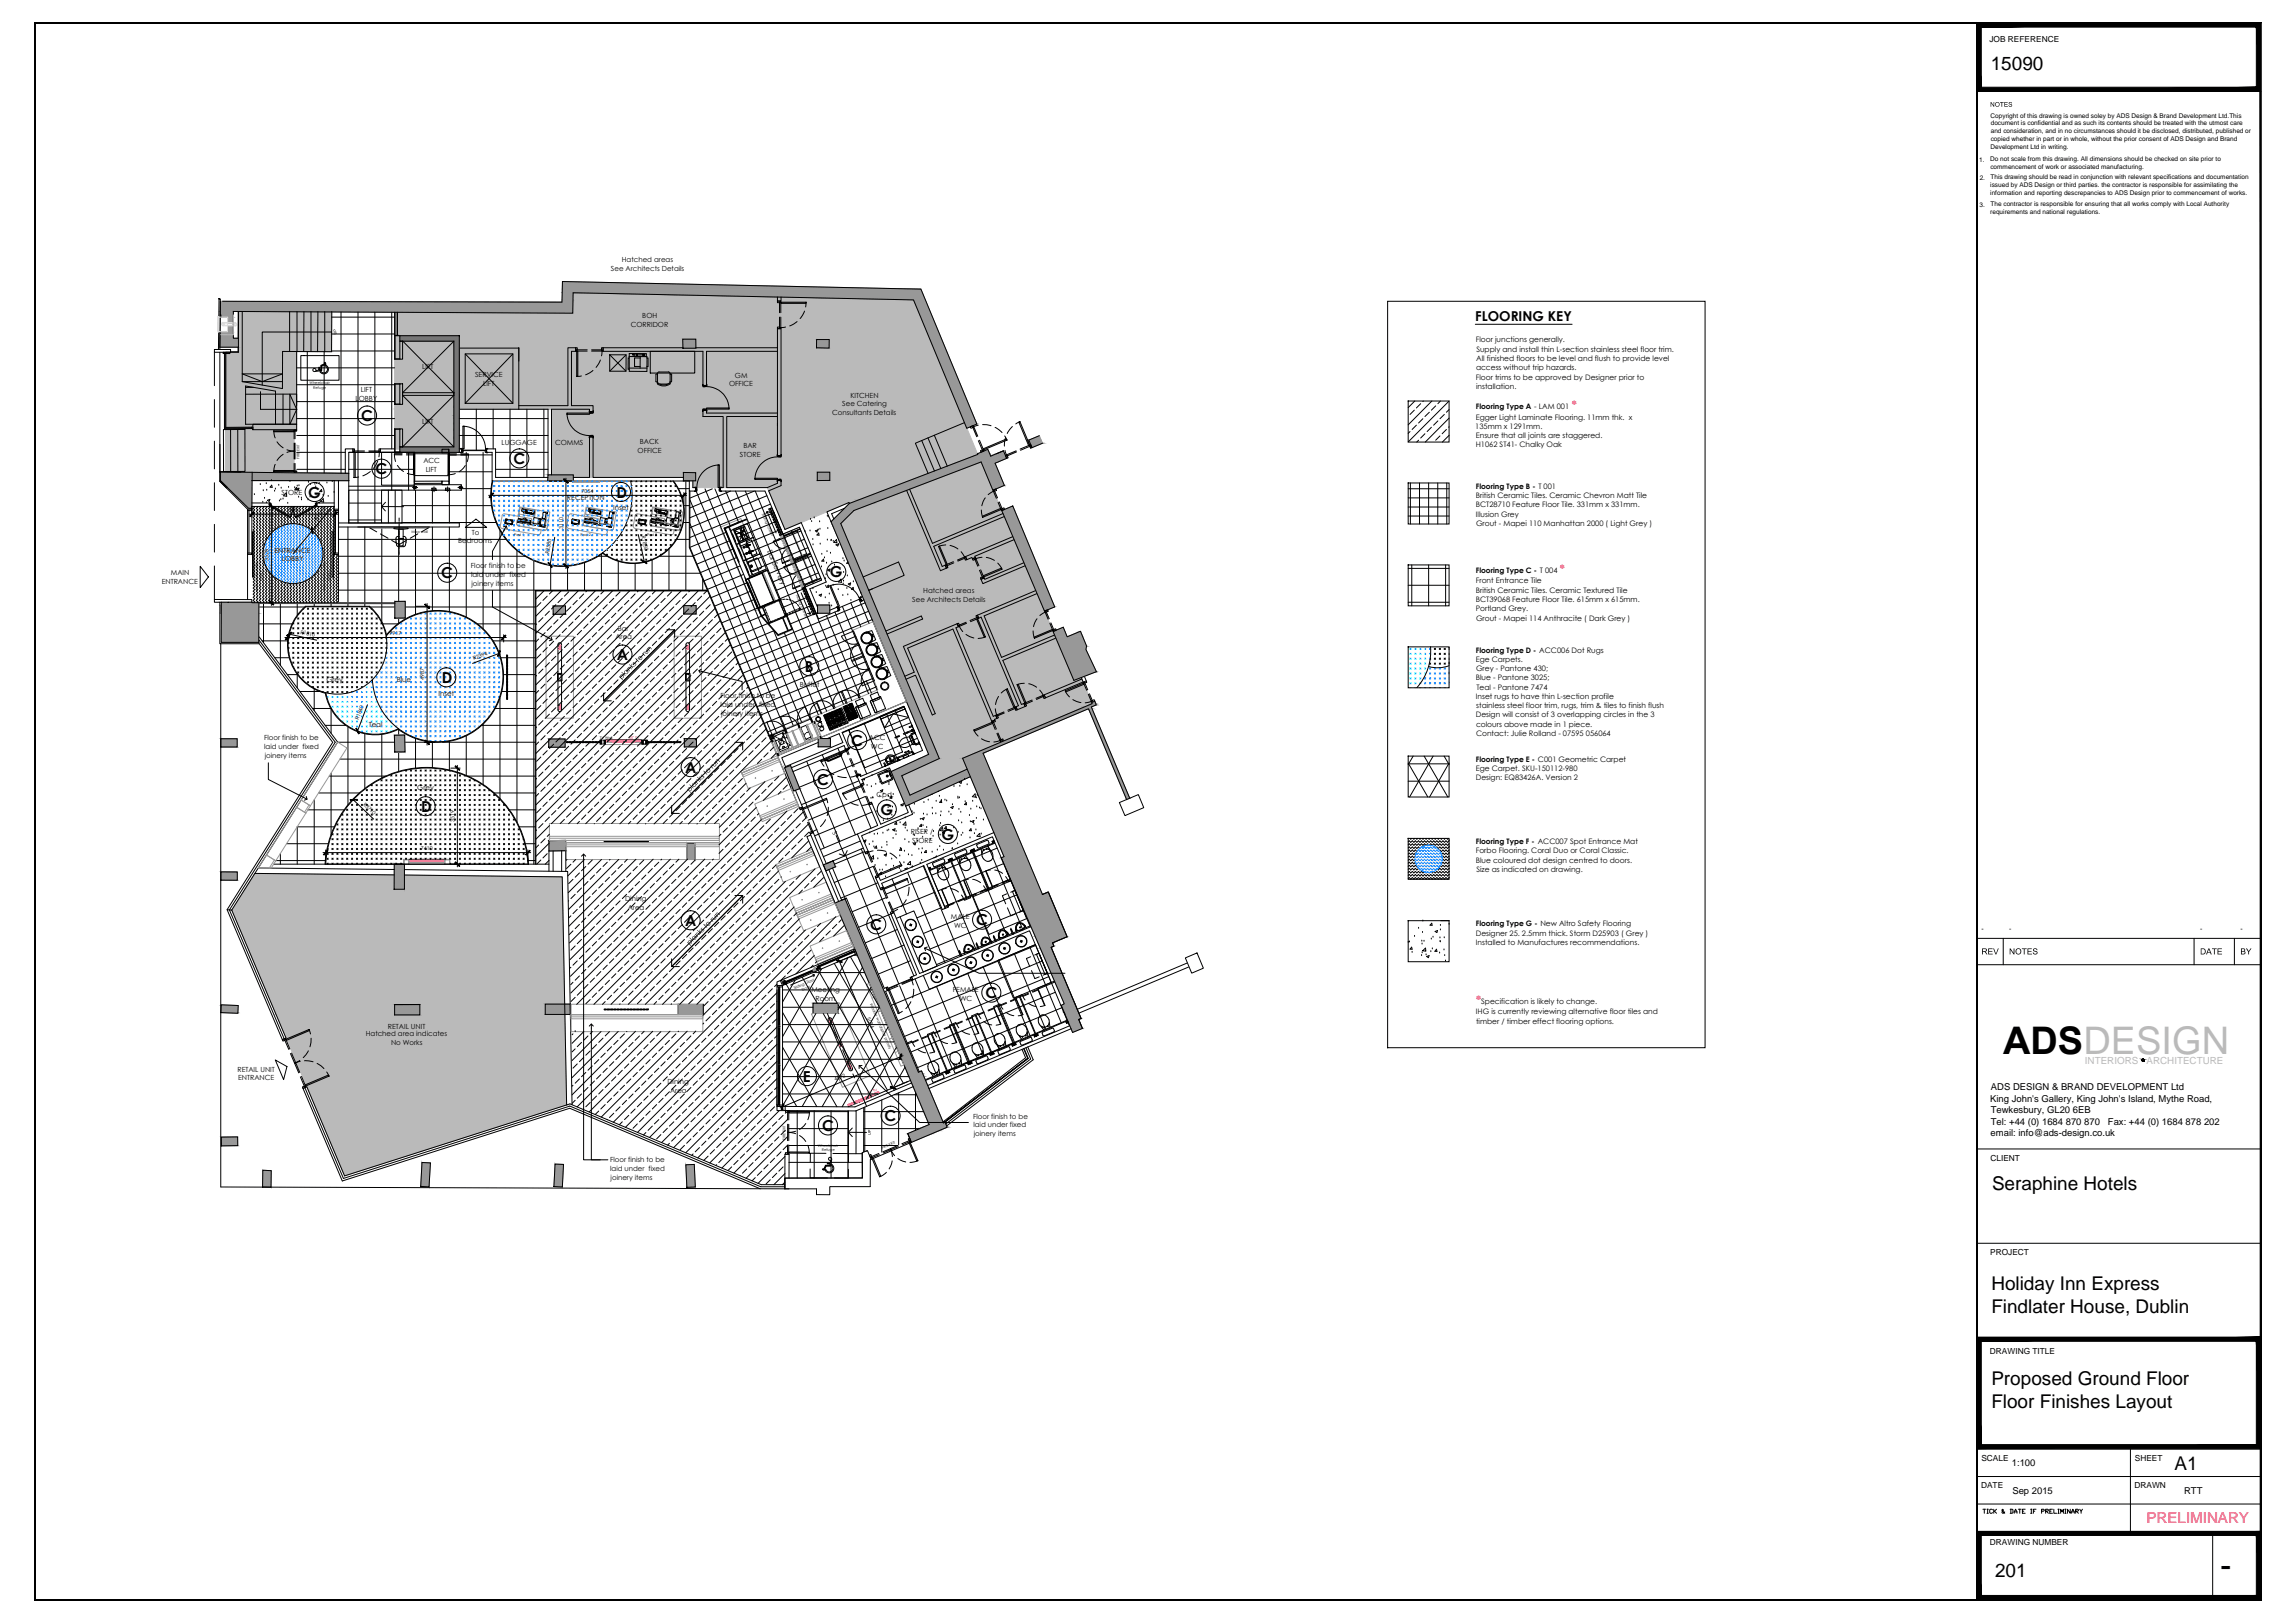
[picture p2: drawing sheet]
<svg xmlns="http://www.w3.org/2000/svg" width="841mm" height="594mm" viewBox="0 0 841 594" stroke-linecap="round" stroke-linejoin="round" font-family="sans-serif">
<defs><g id="words">
<text font-size="13.9" x="734" y="385.9">ADSDESIGN</text>
<text font-size="12.5" x="813.6" y="577.8">-</text>
<g font-size="6.9">
<text x="729.5" y="25.5">15090</text>
<text x="730" y="435.8">Seraphine Hotels</text>
<text x="729.7" y="472.6">Holiday Inn Express</text>
<text x="729.7" y="480.9">Findlater House, Dublin</text>
<text x="729.7" y="507.2">Proposed Ground Floor</text>
<text x="729.7" y="515.5">Floor Finishes Layout</text>
<text x="796.9" y="538.4">A1</text>
<text x="731.1" y="577.5">201</text>
</g>
<g font-size="5.5">
<text x="132.4" y="154.2">C</text>
<text x="137.6" y="173.7">C</text>
<text x="188.2" y="169.9">C</text>
<text x="112.9" y="182.2">G</text>
<text x="225.9" y="182.2">D</text>
<text x="161.7" y="211.8">C</text>
<text x="304.1" y="211.5">G</text>
<text x="226.1" y="241.8">A</text>
<text x="161.9" y="250.1">D</text>
<text x="294.9" y="246">B</text>
<text x="312" y="273.2">C</text>
<text x="251" y="283">A</text>
<text x="299.4" y="287.4">C</text>
<text x="154.3" y="297.3">D</text>
<text x="322.6" y="298.5">G</text>
<text x="345" y="307.5">G</text>
<text x="251" y="339.1">A</text>
<text x="318.9" y="340.6">C</text>
<text x="357.7" y="338.9">C</text>
<text x="361.1" y="365.6">C</text>
<text x="294.2" y="396.2">E</text>
<text x="324.2" y="410.7">C</text>
<text x="301.2" y="414.3">C</text>
</g>
<text font-size="5.5" fill="#ff003f" x="786.6" y="557.9">PRELIMINARY</text>
<text font-size="5" x="540.6" y="117.7">FLOORING KEY</text>
<g font-size="4.1" fill="#ff003f">
<text x="576" y="149.9">*</text>
<text x="571.7" y="209.9">*</text>
<text x="540.9" y="367.8">*</text>
</g>
<g font-size="3.6" fill="#bababa">
<text x="764" y="389.7">INTERIORS</text>
<text x="786.6" y="389.7">ARCHITECTURE</text>
</g>
<g font-size="3.5">
<text x="729.6" y="399.4">ADS DESIGN &amp; BRAND DEVELOPMENT Ltd</text>
<text x="729.3" y="403.6">King John's Gallery, King John's Island, Mythe Road,</text>
<text x="729.5" y="407.8">Tewkesbury, GL20 6EB</text>
<text x="729.5" y="412">Tel: +44 (0) 1684 870 870</text>
<text x="772.5" y="412">Fax: +44 (0) 1684 878 202</text>
<text x="729.5" y="416.2">email: info@ads-design.co.uk</text>
<text x="737.2" y="536.9">1:100</text>
<text x="737.4" y="547.4">Sep 2015</text>
<text x="800.4" y="547.3">RTT</text>
</g>
<g font-size="3">
<text x="729.1" y="15.4">JOB REFERENCE</text>
<text x="729.4" y="425.2">CLIENT</text>
<text x="729.3" y="459.8">PROJECT</text>
<text x="729.2" y="496.1">DRAWING TITLE</text>
<text x="726.1" y="535">SCALE</text>
<text x="782.3" y="535">SHEET</text>
<text x="726" y="544.9">DATE</text>
<text x="782.2" y="544.9">DRAWN</text>
<text x="729.2" y="565.8">DRAWING NUMBER</text>
</g>
<g font-size="2.8">
<text x="540.8" y="125.4">Floor junctions generally.</text>
<text x="541" y="128.8">Supply and install thin L-section stainless steel floor trim.</text>
<text x="540.9" y="135.7">access without trip hazards.</text>
<text x="541" y="132.2">All finished floors to be level and flush to provide level</text>
<text x="540.8" y="139.1">Floor trims to be approved by Designer prior to</text>
<text x="540.9" y="142.5">installation.</text>
<text x="540.8" y="149.9">Flooring Type A - LAM 001</text>
<text x="540.8" y="153.7">Egger Light Laminate Flooring. 11mm thk. x</text>
<text x="540.6" y="157">135mm x 1291mm.</text>
<text x="540.8" y="160.5">Ensure that all joints are staggered.</text>
<text x="540.8" y="163.9">H1062 ST41- Chalky Oak</text>
<text x="540.8" y="179">Flooring Type B - T 001</text>
<text x="540.8" y="182.4">British Ceramic Tiles. Ceramic Chevron Matt Tile</text>
<text x="540.8" y="185.8">BCT28710 Feature Floor Tile. 331mm x 331mm.</text>
<text x="540.9" y="189.3">Illusion Grey</text>
<text x="540.9" y="192.7">Grout - Mapei 110 Manhattan 2000 ( Light Grey )</text>
<text x="540.8" y="209.9">Flooring Type C - T 004</text>
<text x="540.8" y="213.7">Front Entrance Tile</text>
<text x="540.8" y="217.1">British Ceramic Tiles. Ceramic Textured Tile</text>
<text x="540.8" y="220.5">BCT39068 Feature Floor Tile. 615mm x 615mm.</text>
<text x="540.8" y="223.9">Portland Grey.</text>
<text x="540.9" y="227.3">Grout - Mapei 114 Anthracite ( Dark Grey )</text>
<text x="540.8" y="239">Flooring Type D - ACC006 Dot Rugs</text>
<text x="540.8" y="242.4">Ege Carpets.</text>
<text x="540.9" y="245.8">Grey - Pantone 430;</text>
<text x="540.8" y="249.2">Blue - Pantone 3025;</text>
<text x="540.9" y="256">Inset rugs to have thin L-section profile</text>
<text x="541" y="252.5">Teal - Pantone 7474</text>
<text x="540.8" y="262.8">Design will consist of 3 overlapping circles in the 3</text>
<text x="541" y="259.4">stainless steel floor trim, rugs, trim &amp; tiles to finish flush</text>
<text x="540.9" y="266.2">colours above made in 1 piece.</text>
<text x="540.9" y="269.6">Contact: Julie Rolland - 07595 056064</text>
<text x="540.8" y="279">Flooring Type E - C001 Geometric Carpet</text>
<text x="540.8" y="282.4">Ege Carpet. SKU-150112-980</text>
<text x="540.8" y="285.8">Design: EQ83426A. Version 2</text>
<text x="540.8" y="309.1">Flooring Type F - ACC007 Spot Entrance Mat</text>
<text x="540.8" y="312.6">Forbo Flooring. Coral Duo or Coral Classic.</text>
<text x="540.8" y="316">Blue coloured dot design centred to doors.</text>
<text x="541" y="319.4">Size as indicated on drawing.</text>
<text x="540.8" y="339.3">Flooring Type G - New Altro Safety Flooring</text>
<text x="540.8" y="342.8">Designer 25. 2.5mm thick. Storm D25903 ( Grey )</text>
<text x="540.9" y="346.1">Installed to Manufactures recommendations.</text>
<text x="540.9" y="371.5">IHG is currently reviewing alternative floor tiles and</text>
<text x="542.8" y="367.8">Specification is likely to change.</text>
<text x="540.9" y="375">timber / timber effect flooring options.</text>
</g>
<g font-size="2.6">
<text x="223.9" y="99.3">See Architects Details</text>
<text x="227.9" y="96.1">Hatched areas</text>
<text x="231.1" y="119.8">CORRIDOR</text>
<text x="235.4" y="116.6">BOH</text>
<text x="154.7" y="135.3">LIFT</text>
<text x="132.2" y="143.7">LIFT</text>
<text x="174.1" y="138.1">SERVICE</text>
<text x="177" y="141.2">LIFT</text>
<text x="267.2" y="141.5">OFFICE</text>
<text x="269.3" y="138.4">GM</text>
<text x="130.3" y="146.8">LOBBY</text>
<text x="308.7" y="148.7">See Catering</text>
<text x="311.6" y="145.7">KITCHEN</text>
<text x="154.7" y="155.2">LIFT</text>
<text x="304.9" y="152">Consultants Details</text>
<text x="183.8" y="163">LUGGAGE</text>
<text x="203.4" y="162.8">COMMS</text>
<text x="233.6" y="166">OFFICE</text>
<text x="234.5" y="162.8">BACK</text>
<text x="271.1" y="167.3">STORE</text>
<text x="272.4" y="164.1">BAR</text>
<text x="155.2" y="169.7">ACC</text>
<text x="156" y="172.8">LIFT</text>
<text x="103.2" y="181.1">STORE</text>
<text x="207.8" y="183.2">RECEPTION</text>
<text x="224.7" y="186.9">Inset</text>
<text x="172.9" y="195.8">To</text>
<text x="100.6" y="202.4">ENTRANCE</text>
<text x="167.9" y="199">Bedrooms</text>
<text x="281.1" y="201.8" transform="rotate(67 281.1 201.8)">Bar Servery</text>
<text x="103.3" y="205.6">LOBBY</text>
<text x="172.6" y="208.1">Floor finish to be</text>
<text x="59.3" y="213.8">ENTRANCE</text>
<text x="62.7" y="210.6">MAIN</text>
<text x="172.6" y="211.3">laid under fixed</text>
<text x="172.8" y="214.5">joinery items</text>
<text x="334.3" y="220.6">See Architects Details</text>
<text x="338.3" y="217.4">Hatched areas</text>
<text x="226.4" y="231">Bar</text>
<text x="225.5" y="234.1">Area</text>
<text x="119.6" y="249.8">Grey</text>
<text x="145.4" y="249.6">Blue</text>
<text x="293.1" y="251.6">Buffet</text>
<text x="160.7" y="254.8">Inset</text>
<text x="264" y="255.8">Floor finish to be</text>
<text x="264.1" y="259">laid under fixed</text>
<text x="264.2" y="262.2">joinery items</text>
<text x="135.1" y="266.3">Teal</text>
<text x="96.8" y="271.2">Floor finish to be</text>
<text x="96.8" y="274.4">laid under fixed</text>
<text x="318.4" y="271.2">ACC</text>
<text x="319.2" y="274.4">WC</text>
<text x="97" y="277.7">joinery items</text>
<text x="152.9" y="289.2">Grey</text>
<text x="321.2" y="292">Cpd.</text>
<text x="333.8" y="305.4">RISER /</text>
<text x="334.2" y="308.6">STORE</text>
<text x="229.1" y="330.1">Dining</text>
<text x="230" y="333.2">Area</text>
<text x="348.5" y="336.6">MALE</text>
<text x="349.7" y="339.8">WC</text>
<text x="297.3" y="363.5">Meeting</text>
<text x="349.2" y="363.5">FEMALE</text>
<text x="298.8" y="366.6">Room</text>
<text x="351.7" y="366.7">WC</text>
<text x="142.2" y="376.8">RETAIL UNIT</text>
<text x="134" y="379.5">Hatched area indicates</text>
<text x="143.3" y="382.6">No Works</text>
<text x="87" y="392.5">RETAIL UNIT</text>
<text x="87.2" y="395.7">ENTRANCE</text>
<text x="244.6" y="397">Dining</text>
<text x="245.5" y="400.2">Area</text>
<text x="356.6" y="409.7">Floor finish to be</text>
<text x="356.7" y="412.9">laid under fixed</text>
<text x="356.9" y="416.2">joinery items</text>
<text x="223.6" y="425.8">Floor finish to be</text>
<text x="223.6" y="429">laid under fixed</text>
<text x="223.8" y="432.2">joinery items</text>
</g>
<g font-size="2.5">
<text x="726.1" y="340.9">-</text>
<text x="736.2" y="340.9">-</text>
<text x="806.2" y="340.9">-</text>
<text x="821" y="340.9">-</text>
</g>
<g font-size="2.4">
<text x="729.5" y="43">Copyright of this drawing is owned soley by ADS Design &amp; Brand Development Ltd.This</text>
<text x="729.5" y="45.9">document is confidential and as such its contents should be treated with the utmost care</text>
<text x="729.5" y="48.8">and consideration, and in no circumstances should it be disclosed, distributed, published or</text>
<text x="729.5" y="51.6">copied whether in part or in whole, without the prior consent of ADS Design and Brand</text>
<text x="725.3" y="59.3">1.</text>
<text x="729.3" y="59.1">Do not scale from this drawing. All dimensions should be checked on site prior to</text>
<text x="729.4" y="54.4">Development Ltd in writing.</text>
<text x="729.4" y="62">commencement of work or associated manufacturing.</text>
<text x="729.4" y="65.7">This drawing should be read in conjunction with relevant specifications and documentation</text>
<text x="725.5" y="66">2.</text>
<text x="729.4" y="68.6">issued by ADS Design or third parties. the contractor is responsible for assimilating the</text>
<text x="729.4" y="71.4">information and reporting descrepancies to ADS Design prior to commencement of works.</text>
<text x="725.4" y="75.8">3.</text>
<text x="729.4" y="75.6">The contractor is responsible for ensuring that all works comply with Local Authority</text>
<text x="729.4" y="78.4">requirements and national regulations.</text>
</g>
<g font-size="1.9">
<text x="213.1" y="180.4">7054</text>
<text x="116.1" y="190.7" transform="rotate(-50 116.1 190.7)">R1100</text>
<text x="206.4" y="193.9" transform="rotate(-90 206.4 193.9)">3110</text>
<text x="235.1" y="196.3" transform="rotate(77 235.1 196.3)">R1850</text>
<text x="201.2" y="203" transform="rotate(-81 201.2 203)">R2580</text>
<text x="98.4" y="205.3" transform="rotate(-90 98.4 205.3)">3528</text>
<text x="109.9" y="232.1" transform="rotate(12 109.9 232.1)">R1810</text>
<text x="142.7" y="232.4">7917</text>
<text x="173.6" y="241.7" transform="rotate(-21 173.6 241.7)">R2394</text>
<text x="155.5" y="249.2" transform="rotate(-90 155.5 249.2)">4987</text>
<text x="131.4" y="263.8" transform="rotate(-69 131.4 263.8)">R1840</text>
<text x="132.9" y="294.8" transform="rotate(43 132.9 294.8)">R3710</text>
<text x="166.6" y="301.1" transform="rotate(-90 166.6 301.1)">3519</text>
<text x="154.2" y="311.3">7410</text>
<text x="317.5" y="372.9" transform="rotate(67 317.5 372.9)">5034</text>
<text x="306" y="396.1" transform="rotate(-23 306 396.1)">4692</text>
</g>
<g font-size="1.4">
<text x="113.4" y="140.7">Wheelchair</text>
<text x="114.8" y="142.4">Refuge</text>
<text x="109.7" y="168" transform="rotate(-90 109.7 168)">FIRE EXIT</text>
<text x="279.2" y="188.2" transform="rotate(67 279.2 188.2)">Sliding Screen</text>
<text x="150.8" y="195.2">Map wall</text>
<text x="188.5" y="196.2">Pod 1</text>
<text x="212.8" y="196.2">Pod 2</text>
<text x="237.2" y="196.2">Pod 3</text>
<text x="96.2" y="212.8" transform="rotate(-90 96.2 212.8)">doors</text>
<text x="121" y="212.8" transform="rotate(-90 121 212.8)">doors</text>
<text x="94.5" y="216.4" transform="rotate(-90 94.5 216.4)">Automatic entry</text>
<text x="119.3" y="216.4" transform="rotate(-90 119.3 216.4)">Automatic entry</text>
<text x="291.7" y="217.9" transform="rotate(67 291.7 217.9)">Sliding Screen</text>
<text x="219.8" y="270.5">TV Wall</text>
<text x="291.1" y="362.3" transform="rotate(-23 291.1 362.3)">Sliding Glass</text>
<text x="294.1" y="362.8" transform="rotate(-23 294.1 362.8)">Door</text>
<text x="318.8" y="367.7" transform="rotate(67 318.8 367.7)">Window wall display panels</text>
<text x="287.8" y="417.6" transform="rotate(-90 287.8 417.6)">FIRE EXIT</text>
<text x="299.7" y="420">Wheelchair</text>
<text x="301.2" y="421.7">Refuge</text>
<text x="323.3" y="420.9" transform="rotate(-23 323.3 420.9)">FIRE EXIT</text>
</g>
<g font-size="1.4" fill="#ff003f">
<text x="230.5" y="270.5">55&quot; TV</text>
<text x="318.1" y="400.9" transform="rotate(-23 318.1 400.9)">55&quot; TV</text>
</g>
</g></defs>
<!-- layer: ADS FLOORING -->
<g fill="none" stroke="#000" stroke-width=".37">
<path d="M121.5 116.1h23.1M125 114.3v59M131.2 114.3v77.2M137.4 114.3v77.2M143.6 114.4v50M108.7 134.7h35.9M112.6 128.8v44.2M118.8 128.8v44.4M121.5 128.6h23.1M121.5 122.3h23.1M100.3 157.8h7.5v.3h-7.5zM108.7 153.3h35.9"/>
<path d="M108.7 147.1h35.9M108.7 140.9h35.9M108.8 159.5h35.8M168.3 159.5h32.5M168.3 153.3h32.5M174.5 149.9v15M180.7 149.9v14.5M186.9 149.9v25M193.1 149.9v25M199.3 149.9v25M516.7 158.1l-.7 .6M518.3 150.2l-1.6 1.6"/>
<path d="M518.5 146.9l-2.5 2.4M519 155.7l-1.5 1.6M520.6 147.9l-1.6 1.5M521.4 153.4l-1.5 1.5M521.6 146.9l-.2 .2M522.2 158.9l-1.6 1.5M523.8 151l-1.6 1.6M524.6 156.5l-1.6 1.6M524.7 146.9l-8.7 8.7M526.1 148.7l-1.5 1.5M526.9 154.2l-1.5 1.5M527.7 159.7l-1.6 1.5"/>
<path d="M527.9 146.9l-1 1M529.3 151.8l-1.6 1.6M530.1 157.3l-1.6 1.6M531 146.9l-15 15M531 153.1l-8.7 8.8M531 159.5l-2.4 2.4M531 150l-.9 1M531 156.3l-.1 .2M95.4 177.5h.1M96.5 179.7h.1M97.6 177.2h.1M97.7 179.6h.1"/>
<path d="M99.5 176.1h.1M99.6 177.7l.1 .8-.7-.1zM100.3 172.3h7.5v.4h-7.5zM100.6 179.9h.1M100.9 179.1h.1M102.2 177.7h.1M103 178.8h.1M105.7 178.5h.1M106.3 176.3h.1M108 178.6h.1M108.7 179.1l.9-.3-.3 .8zM108.7 178.5l.1 .8-.7-.1z"/>
<path d="M108.8 171.9h17.7M108.8 165.7h17.7M108.9 178h.1M109.6 177.9h.1M113 176.6h.1M113.8 177.4h.1M115.4 177.4h.1M115.7 178.3h.1M116 177.1h.1M117 177h.1M117.8 179.3l.1 .8-.7-.1zM119.8 176.9h.1"/>
<path d="M121.8 176.4h.1M127.8 171.9h24M127.8 165.7h19.1M127.8 178.1h24M143.6 165.7v13.8M149.7 165.7v13.8M152.3 179.5v12M158.5 179.5v12M164.5 172.8h15.8M164.5 166.6h15.8M164.7 165.7v11.8M164.7 179.5v12"/>
<path d="M169 179h10.9M169.8 164.9h8M169.8 165h8M170.9 165.7v60.3M177 165.7v64.6M180.4 176.1a26 26 0 0 0 11.2 27.1 26 26 0 0 0 29.3-.5 18.7 18.7 0 0 0 24.6-1.9 18.7 18.7 0 0 0 1.3-24.6M180.6 176.1a25.8 25.8 0 0 0 11.2 27 25.8 25.8 0 0 0 29.1-.7M181.6 171.9h19.2M181.6 165.7h19.2M231.1 176.1a25.8 25.8 0 0 1-10.3 26.4M231.4 176.2l.2 .3M231.5 176.2l-.1 .1"/>
<path d="M231.6 177.8h.1M233 179.6l.4 .5M233 177.8l.4 .5M233.1 176.2l.3 .3M233.3 176.2l-.3 .3M233.4 177.8l-.4 .5M233.4 179.6l-.4 .5M234.8 179.6l.4 .5M234.8 177.8l.4 .5M235 176.2l.2 .3M235.1 176.2l-.3 .3M235.2 177.8l-.4 .5"/>
<path d="M235.2 179.6l-.4 .5M236.6 179.6l.4 .5M236.6 177.8l.4 .5M236.7 176.2l.3 .3M236.9 176.2l-.3 .3M237 177.8l-.4 .5M237 179.6l-.4 .5M238.4 179.6l.4 .5M238.4 177.8l.4 .5M238.5 176.2l.3 .3M238.7 176.2l-.3 .3M238.8 177.8l-.4 .5"/>
<path d="M238.8 179.6l-.4 .5M240.2 179.6l.4 .5M240.2 177.8l.4 .5M240.3 176.2l.3 .3M240.5 176.2l-.3 .3M240.6 177.8l-.4 .5M240.6 179.6l-.4 .5M242 179.6l.4 .5M242 177.8l.4 .5M242.1 176.2l.3 .3M242.3 176.2l-.3 .3M242.4 179.6l-.4 .5"/>
<path d="M242.4 177.8l-.4 .5M243.8 179.6l.4 .5M243.8 177.8l.4 .5M243.9 176.2l.3 .3M244.1 176.2l-.3 .3M244.2 179.6l-.4 .5M244.2 177.8l-.4 .5M245.6 179.6l.4 .5M245.6 177.8l.4 .5M245.7 176.2l.3 .3M245.9 176.2l-.3 .3M246 177.8l-.4 .5"/>
<path d="M246 179.6l-.4 .5M246.6 176.2a18.5 18.5 0 0 1-1.3 24.5 18.5 18.5 0 0 1-24.4 1.8M247.4 179.6l.4 .5M247.4 177.8l.4 .5M247.8 177.9l-.4 .4M247.8 179.6l-.4 .5M248.7 179h3.9M251.3 176.2v40.1M252.6 179.9v20.6l29.1 68.9M252.8 179.9v20.6l29.1 68.9M255.1 179.9l35.6 85.8M258.4 179.1l35.3 85.3"/>
<path d="M261 179.1l-8.2 3.3M262 179.1l5.6 13.4M265.9 179.9l4.7 11.3M267.7 179.9l-14.9 6.1M269.5 179.9l33.4 80.6M273.1 179.9l32.9 79.3M276.4 179.9l-23.6 9.7M276.8 179.9l32.3 78M516 179h15M516.8 176.9v15M519.9 161.2l-.7 .7M520.2 176.9v15"/>
<path d="M523.5 176.9v15M526.9 176.9v15M530.2 176.9v15M93.2 181.2h.1M93.2 185.5l.1 .2-.5 .5 .5 .6-.5 .5 .5 .6-.5 .6 .5 .5-.5 .6 .5 .5-.5 .6 .5 .5-.5 .6 .5 .6-.5 .5 .5 .6-.5 .6 .5 .5-.5 .6 .5 .5-.5 .6 .5 .6-.5 .5 .5 .6-.5 .6 .5 .5-.5 .6 .5 .5-.5 .6 .5 .6-.5 .5 .5 .6-.5 .6 .5 .5-.5 .6 .5 .5-.5 .6 .5 .6-.5 .5 .5 .6-.5 .5 .5 .6-.5 .5 .5 .6-.5 .6 .5 .5-.5 .6 .5 .6-.5 .5 .5 .6-.5 .5 .5 .6-.5 .6 .5 .5-.5 .6 .5 .6-.5 .5 .5 .6-.5 .5 .5 .6-.5 .6 .5 .5-.5 .6 .5 .6-.3 .3M94.3 185.5l.2 .2-.6 .5 .6 .6-.6 .5 .6 .6-.6 .6 .6 .5-.6 .6 .6 .5-.6 .6 .6 .5-.6 .6 .6 .6-.6 .5 .6 .6-.6 .6 .6 .5-.6 .6 .6 .5-.6 .6 .6 .6-.6 .5 .6 .6-.6 .6 .6 .5-.6 .6 .6 .5-.6 .6 .6 .6-.6 .5 .6 .6-.6 .6 .6 .5-.6 .6 .6 .5-.6 .6 .6 .6-.6 .5 .6 .6-.6 .5 .6 .6-.6 .5 .6 .6-.6 .6 .6 .5-.6 .6 .6 .6-.6 .5 .6 .6-.6 .5 .6 .6-.6 .6 .6 .5-.6 .6 .6 .6-.6 .5 .6 .6-.6 .5 .6 .6-.6 .6 .6 .5-.6 .6 .6 .6-.3 .3M95.5 185.5l.1 .2-.6 .5 .6 .6-.6 .5 .6 .6-.6 .6 .6 .5-.6 .6 .6 .5-.6 .6 .6 .5-.6 .6 .6 .6-.6 .5 .6 .6-.6 .6 .6 .5-.6 .6 .6 .5-.6 .6 .6 .6-.6 .5 .6 .6-.6 .6 .6 .5-.6 .6 .6 .5-.6 .6 .6 .6-.6 .5 .6 .6-.6 .6 .6 .5-.6 .6 .6 .5-.6 .6 .6 .6-.6 .5 .6 .6-.6 .5 .6 .6-.6 .5 .6 .6-.6 .6 .6 .5-.6 .6 .6 .6-.6 .5 .6 .6-.6 .5 .6 .6-.6 .6 .6 .5-.6 .6 .6 .6-.6 .5 .6 .6-.6 .5 .6 .6-.6 .6 .6 .5-.6 .6 .6 .6-.3 .3M96.3 184h.1M96.6 185.5l.1 .2-.5 .5 .5 .6-.5 .5 .5 .6-.5 .6 .5 .5-.5 .6 .5 .5-.5 .6 .5 .5-.5 .6 .5 .6-.5 .5 .5 .6-.5 .6 .5 .5-.5 .6 .5 .5-.5 .6 .5 .6-.5 .5 .5 .6-.5 .6 .5 .5-.5 .6 .5 .5M96.9 182.5h.1M97.6 184.1h.1M97.7 185.5l.1 .2-.5 .5 .5 .6-.5 .5 .5 .6-.5 .6 .5 .5-.5 .6 .5 .5-.5 .6 .5 .5-.5 .6 .5 .6-.5 .5 .5 .6-.5 .6 .5 .5-.5 .6 .5 .5-.5 .6 .5 .6-.5 .5 .3 .4"/>
<path d="M98 183.2l.9-.3-.3 .8zM98.8 195.9l-.3 .5M98.8 185.5l.2 .2-.6 .5 .6 .6-.6 .5 .6 .6-.6 .6 .6 .5-.6 .6 .6 .5-.6 .6 .6 .5-.6 .6 .6 .6-.6 .5 .6 .6-.6 .6 .6 .5-.6 .6 .6 .5M99.1 185.5h16.6M99.9 185.5l.2 .2-.6 .5 .6 .6-.6 .5 .6 .6-.6 .6 .6 .5-.6 .6 .6 .5-.6 .6 .6 .5-.6 .6 .6 .6-.6 .5 .6 .6-.6 .6 .6 .5M100.7 194.1h.1M101.1 185.5l.1 .2-.5 .5 .5 .6-.5 .5 .5 .6-.5 .6 .5 .5-.5 .6 .5 .5-.5 .6 .5 .5-.5 .6 .5 .6-.5 .5 .5 .6-.5 .6M102.2 185.5l.1 .2-.5 .5 .5 .6-.5 .5 .5 .6-.5 .6 .5 .5-.5 .6 .5 .5-.5 .6 .5 .5-.5 .6 .5 .6-.5 .5 .2 .3M102.4 183.5h.1M102.9 183h.1M103.3 185.5l.2 .2-.6 .5 .6 .6-.6 .5 .6 .6-.6 .6 .6 .5-.6 .6 .6 .5-.6 .6 .6 .5-.6 .6 .6 .6-.2 .2M103.7 182.8h.1"/>
<path d="M104.4 185.5l.2 .2-.6 .5 .6 .6-.6 .5 .6 .6-.6 .6 .6 .5-.6 .6 .6 .5-.6 .6 .6 .5-.6 .6 .4 .4M104.9 180.5l.2 1.3-1.2-.2zM105.5 184.3h.1M105.6 185.5l.1 .2-.5 .5 .5 .6-.5 .5 .5 .6-.5 .6 .5 .5-.5 .6 .5 .5-.5 .6 .5 .5-.5 .6 .1 .2M106.3 191.8h.1M106.7 185.5l.1 .2-.5 .5 .5 .6-.5 .5 .5 .6-.5 .6 .5 .5-.5 .6 .5 .5-.5 .6 .5 .5-.5 .6M107.8 185.5l.2 .2-.6 .5 .6 .6-.6 .5 .6 .6-.6 .6 .6 .5-.6 .6 .6 .5-.6 .6 .6 .5-.6 .6M108.9 185.5l.2 .2-.6 .5 .6 .6-.6 .5 .6 .6-.6 .6 .6 .5-.6 .6 .6 .5-.6 .6 .6 .5-.6 .6M109.4 182.1h.1M110.1 185.5l.1 .2-.6 .5 .6 .6-.6 .5 .6 .6-.6 .6 .6 .5-.6 .6 .6 .5-.6 .6 .6 .5-.6 .6 .3 .3M110.4 182.4h.1M110.5 183.1h.1"/>
<path d="M111.2 185.5l.1 .2-.6 .5 .6 .6-.6 .5 .6 .6-.6 .6 .6 .5-.6 .6 .6 .5-.6 .6 .6 .5-.6 .6 .5 .7M112.3 185.5l.1 .2-.5 .5 .5 .6-.5 .5 .5 .6-.5 .6 .5 .5-.5 .6 .5 .5-.5 .6 .5 .5-.5 .6 .5 .6-.4 .4M112.9 183.1h.1M113.4 185.5l.2 .2-.6 .5 .6 .6-.6 .5 .6 .6-.6 .6 .6 .5-.6 .6 .6 .5-.6 .6 .6 .5-.6 .6 .6 .6-.6 .5 .5 .7M113.6 182h.1M114.6 185.5l.1 .2-.6 .5 .6 .6-.6 .5 .6 .6-.6 .6 .6 .5-.6 .6 .6 .5-.6 .6 .6 .5-.6 .6 .6 .6-.6 .5 .6 .6-.6 .6 .2 .1M115.7 185.5l.1 .2-.6 .5 .6 .6-.6 .5 .6 .6-.6 .6 .6 .5-.6 .6 .6 .5-.6 .6 .6 .5-.6 .6 .6 .6-.6 .5 .6 .6-.6 .6 .6 .5-.5 .5M115.8 181.3h.1M116.4 184.2l.7-.3v.3M116.8 185.5l.1 .2-.5 .5 .5 .6-.5 .5 .5 .6-.5 .6 .5 .5-.5 .6 .5 .5-.5 .6 .5 .5-.5 .6 .5 .6-.5 .5 .5 .6-.5 .6 .5 .5-.5 .6 .5 .5-.5 .6 .5 .6-.1 .1M117.3 183.4h.1M117.6 198.7l.5 .4-.3 .2"/>
<path d="M117.9 185.5l.2 .2-.6 .5 .6 .6-.6 .5 .6 .6-.6 .6 .6 .5-.6 .6 .6 .5-.6 .6 .6 .5-.6 .6 .6 .6-.6 .5 .6 .6-.6 .6 .6 .5-.6 .6 .6 .5-.6 .6 .6 .6-.6 .5 .6 .6-.6 .5M118.4 181.4h.1M118.4 182.7l.2 1.2-1.1-.2zM119 185.5l.2 .2-.6 .5 .6 .6-.6 .5 .6 .6-.6 .6 .6 .5-.6 .6 .6 .5-.6 .6 .6 .5-.6 .6 .6 .6-.6 .5 .6 .6-.6 .6 .6 .5-.6 .6 .6 .5-.6 .6 .6 .6-.6 .5 .6 .6-.6 .6 .6 .5-.6 .6 .6 .5-.6 .6 .6 .6-.6 .5 .6 .6-.6 .6 .6 .5-.6 .6 .6 .5-.6 .6 .6 .6-.6 .5 .6 .6-.6 .5 .6 .6-.6 .5 .6 .6-.6 .6 .6 .5-.6 .6 .6 .6-.6 .5 .6 .6-.6 .5 .6 .6-.6 .6 .6 .5-.6 .6 .6 .6-.6 .5 .6 .6-.6 .5 .6 .6-.6 .6 .6 .5-.6 .6 .6 .6-.3 .2M120.1 185.5l.2 .2-.5 .5 .5 .6-.5 .5 .5 .6-.5 .6 .5 .5-.5 .6 .5 .5-.5 .6 .5 .5-.5 .6 .5 .6-.5 .5 .5 .6-.5 .6 .5 .5-.5 .6 .5 .5-.5 .6 .5 .6-.5 .5 .5 .6-.5 .6 .5 .5-.5 .6 .5 .5-.5 .6 .5 .6-.5 .5 .5 .6-.5 .6 .5 .5-.5 .6 .5 .5-.5 .6 .5 .6-.5 .5 .5 .6-.5 .5 .5 .6-.5 .5 .5 .6-.5 .6 .5 .5-.5 .6 .5 .6-.5 .5 .5 .6-.5 .5 .5 .6-.5 .6 .5 .5-.5 .6 .5 .6-.5 .5 .5 .6-.5 .5 .5 .6-.5 .6 .5 .5-.5 .6 .5 .6-.2 .2M120.3 181.8h.1M121.3 185.5l.1 .2-.5 .5 .5 .6-.5 .5 .5 .6-.5 .6 .5 .5-.5 .6 .5 .5-.5 .6 .5 .5-.5 .6 .5 .6-.5 .5 .5 .6-.5 .6 .5 .5-.5 .6 .5 .5-.5 .6 .5 .6-.5 .5 .5 .6-.5 .6 .5 .5-.5 .6 .5 .5-.5 .6 .5 .6-.5 .5 .5 .6-.5 .6 .5 .5-.5 .6 .5 .5-.5 .6 .5 .6-.5 .5 .5 .6-.5 .5 .5 .6-.5 .5 .5 .6-.5 .6 .5 .5-.5 .6 .5 .6-.5 .5 .5 .6-.5 .5 .5 .6-.5 .6 .5 .5-.5 .6 .5 .6-.5 .5 .5 .6-.5 .5 .5 .6-.5 .6 .5 .5-.5 .6 .5 .6-.2 .2M122.4 185.5l.1 .1M122.4 180.4h.1M122.5 185.7l-.5 .5 .5 .5M122.5 186.8l-.5 .5 .5 .5M122.5 187.9l-.5 .6 .5 .5"/>
<path d="M122.5 189.1l-.5 .5 .5 .5M122.5 190.2l-.5 .5 .5 .5M122.5 191.3l-.5 .5 .5 .5M122.5 192.4l-.5 .5 .5 .5M122.5 193.6l-.5 .5 .5 .4M122.5 194.7l-.5 .5 .5 .5M122.5 195.8l-.5 .5 .5 .5M122.5 197l-.5 .4 .5 .5M122.5 198.1l-.5 .5 .5 .4M122.5 199.2l-.5 .5 .5 .5M124 197.6h61.4M127.5 193v27.4"/>
<path d="M127.8 190.4h12M127.8 184.3h12M133.7 193v27.5M139.9 193v27.7M146.1 193v27.2M147.3 191.4h34.5M147.3 185.2h32.8M152.3 193v32M158.5 193v30.7M164.7 193v31M183.2 194.3v45.6M224.4 199.8h.1"/>
<path d="M225.8 199.4l.5 .4M226.1 197.9l.2 .1M226.3 199.4l-.5 .4M227.6 199.4l.4 .4M227.6 197.6l.4 .4M227.6 195.8l.4 .4M228 195.8l-.4 .4M228 197.6l-.4 .4M228 199.4l-.4 .4M229.4 199.4l.4 .4M229.4 197.6l.4 .4M229.4 195.8l.4 .4"/>
<path d="M229.4 194l.4 .4M229.5 192.3l.3 .3M229.8 194l-.4 .4M229.8 195.8l-.4 .4M229.8 197.6l-.4 .4M229.8 192.2l-.4 .4M229.8 199.4l-.4 .4M231.2 199.4l.4 .4M231.2 197.6l.4 .4M231.2 195.8l.4 .4M231.2 194l.4 .4M231.2 192.2l.4 .4"/>
<path d="M231.2 190.4l.4 .4M231.2 188.6l.4 .4M231.3 186.9l.3 .3M231.6 185.4h.1M231.6 192.2l-.4 .4M231.6 195.8l-.4 .4M231.6 185h.1M231.6 186.8l-.4 .4M231.6 188.6l-.4 .4M231.6 190.4l-.4 .4M231.6 194l-.4 .4M231.6 197.6l-.4 .4"/>
<path d="M231.6 199.4l-.4 .4M233 199.4l.4 .4M233 197.6l.4 .4M233 195.8l.4 .4M233 194l.4 .4M233 192.2l.4 .4M233 190.4l.4 .4M233 188.6l.4 .4M233 186.8l.4 .4M233 185l.4 .4M233 183.2l.4 .5M233 181.4l.4 .4"/>
<path d="M233.4 190.4l-.4 .4M233.4 194l-.4 .4M233.4 188.6l-.4 .4M233.4 195.8l-.4 .4M233.4 181.4l-.4 .4M233.4 183.2l-.4 .5M233.4 185l-.4 .4M233.4 186.8l-.4 .4M233.4 192.2l-.4 .4M233.4 197.6l-.4 .4M233.4 199.4l-.4 .4M234.8 199.4l.4 .4"/>
<path d="M234.8 197.6l.4 .4M234.8 195.8l.4 .4M234.8 194l.4 .4M234.8 192.2l.4 .4M234.8 190.4l.4 .4M234.8 188.6l.4 .4M234.8 186.8l.4 .4M234.8 185l.4 .4M234.8 183.2l.4 .5M234.8 181.4l.4 .4M235.2 188.6l-.4 .4M235.2 199.4l-.4 .4"/>
<path d="M235.2 192.2l-.4 .4M235.2 195.8l-.4 .4M235.2 181.4l-.4 .4M235.2 183.2l-.4 .5M235.2 185l-.4 .4M235.2 186.8l-.4 .4M235.2 190.4l-.4 .4M235.2 194l-.4 .4M235.2 197.6l-.4 .4M236.6 199.4l.4 .4M236.6 197.6l.4 .4M236.6 195.8l.4 .4"/>
<path d="M236.6 194l.4 .4M236.6 192.2l.4 .4M236.6 190.4l.4 .4M236.6 188.6l.4 .4M236.6 186.8l.4 .4M236.6 185l.4 .4M236.6 183.2l.4 .5M236.6 181.4l.4 .4M237 186.8l-.4 .4M237 190.4l-.4 .4M237 194l-.4 .4M237 199.4l-.4 .4"/>
<path d="M237 192.2l-.4 .4M237 195.8l-.4 .4M237 181.4l-.4 .4M237 183.2l-.4 .5M237 185l-.4 .4M237 188.6l-.4 .4M237 197.6l-.4 .4M238.4 199.4l.4 .4M238.4 197.6l.4 .4M238.4 195.8l.4 .4M238.4 194l.4 .4M238.4 192.2l.4 .4"/>
<path d="M238.4 190.4l.4 .4M238.4 188.6l.4 .4M238.4 186.8l.4 .4M238.4 185l.4 .4M238.4 183.2l.4 .5M238.4 181.4l.4 .4M238.8 185l-.4 .4M238.8 188.6l-.4 .4M238.8 192.2l-.4 .4M238.8 197.6l-.4 .4M238.8 181.4l-.4 .4M238.8 183.2l-.4 .5"/>
<path d="M238.8 186.8l-.4 .4M238.8 190.4l-.4 .4M238.8 194l-.4 .4M238.8 195.8l-.4 .4M238.8 199.4l-.4 .4M240.2 199.4l.4 .4M240.2 197.6l.4 .4M240.2 195.8l.4 .4M240.2 194l.4 .4M240.2 192.2l.4 .4M240.2 190.4l.4 .4M240.2 188.6l.4 .4"/>
<path d="M240.2 186.8l.4 .4M240.2 185l.4 .4M240.2 183.2l.4 .5M240.2 181.4l.4 .4M240.6 183.2l-.4 .5M240.6 185l-.4 .4M240.6 195.8l-.4 .4M240.6 197.6l-.4 .4M240.6 181.4l-.4 .4M240.6 186.8l-.4 .4M240.6 188.6l-.4 .4M240.6 190.4l-.4 .4"/>
<path d="M240.6 192.2l-.4 .4M240.6 194l-.4 .4M240.6 199.4l-.4 .4M242 199.4l.4 .4M242 197.6l.4 .4M242 195.8l.4 .4M242 194l.4 .4M242 192.2l.4 .4M242 190.4l.4 .4M242 188.6l.4 .4M242 186.8l.4 .4M242 185l.4 .4"/>
<path d="M242 183.2l.4 .5M242 181.4l.4 .4M242.4 181.4l-.4 .4M242.4 194l-.4 .4M242.4 188.6l-.4 .4M242.4 199.4l-.4 .4M242.4 192.2l-.4 .4M242.4 183.2l-.4 .5M242.4 185l-.4 .4M242.4 186.8l-.4 .4M242.4 190.4l-.4 .4M242.4 195.8l-.4 .4"/>
<path d="M242.4 197.6l-.4 .4M243.8 199.4l.4 .4M243.8 197.6l.4 .4M243.8 195.8l.4 .4M243.8 194l.4 .4M243.8 192.2l.4 .4M243.8 190.4l.4 .4M243.8 188.6l.4 .4M243.8 186.8l.4 .4M243.8 185l.4 .4M243.8 183.2l.4 .5M243.8 181.4l.4 .4"/>
<path d="M244.2 183.2l-.4 .5M244.2 192.2l-.4 .4M244.2 195.8l-.4 .4M244.2 197.6l-.4 .4M244.2 181.4l-.4 .4M244.2 185l-.4 .4M244.2 186.8l-.4 .4M244.2 188.6l-.4 .4M244.2 190.4l-.4 .4M244.2 194l-.4 .4M244.2 199.4l-.4 .4M245.6 199.4l.4 .4"/>
<path d="M245.6 197.6l.4 .4M245.6 195.8l.4 .4M245.6 194l.4 .4M245.6 192.2l.4 .4M245.6 190.4l.4 .4M245.6 188.6l.4 .4M245.6 186.8l.4 .4M245.6 185l.4 .4M245.6 183.2l.4 .5M245.6 181.4l.4 .4M246 181.4l-.4 .4M246 190.4l-.4 .4"/>
<path d="M246 194l-.4 .4M246 188.6l-.4 .4M246 192.2l-.4 .4M246 183.2l-.4 .5M246 185l-.4 .4M246 186.8l-.4 .4M246 195.8l-.4 .4M246 197.6l-.4 .4M246 199.4l-.4 .4M247.4 197.6l.2 .2M247.4 195.8l.4 .4M247.4 194l.4 .4"/>
<path d="M247.4 192.2l.4 .4M247.4 190.4l.4 .4M247.4 188.6l.4 .4M247.4 186.8l.4 .4M247.4 185l.4 .4M247.4 183.2l.4 .5M247.4 181.4l.4 .4M247.7 197.7l-.3 .3M247.8 183.2l-.4 .5M247.8 188.6l-.4 .4M247.8 192.2l-.4 .4M247.8 195.8l-.4 .4"/>
<path d="M247.8 181.4l-.4 .4M247.8 185l-.4 .4M247.8 186.8l-.4 .4M247.8 190.4l-.4 .4M247.8 194l-.4 .4M248.1 197.6h4.5M249.2 194l.2 .3M249.2 192.2l.4 .4M249.2 190.4l.4 .4M249.2 188.6l.4 .4M249.2 186.8l.4 .4M249.2 185l.4 .4"/>
<path d="M249.2 183.2l.4 .5M249.2 181.4l.4 .4M249.5 194.1l-.3 .3M249.5 181.5l-.3 .3M249.6 186.8l-.4 .4M249.6 190.4l-.4 .4M249.6 188.6l-.4 .4M249.6 183.2l-.4 .5M249.6 185l-.4 .4M249.6 192.2l-.4 .4M250.5 191.4h2.1M250.7 185.2h1.9"/>
<path d="M252.8 191.8l31.7 76.5M252.8 183l34.8 84M266 195l-13.2 5.5M267.3 198.1l-13.2 5.5M271.3 192.7l7 16.9M281.1 181.6l-28.3 11.7M282.3 184.6l-29.5 12.3M283.4 187.2l28.8 69.5M283.6 187.7l-15 6.3M284.9 190.8l-15 6.2M286.2 193.9l-15 6.2M290 194.3l8 19.5"/>
<path d="M293.5 194.5l-21 8.6M294.8 197.5l-21 8.7M295 194.7h.1M296.8 194.5h.1M297 190.2h.1M297.4 191h.1M297.9 197.6h.1M297.9 199.5h.1M298.4 189.7h.1M298.8 194.4l.9-.3-.3 .7zM299.8 194.1h.1M300 195.2l.1 .8-.7-.1z"/>
<path d="M300.4 191.1h.1M300.5 193.8h.1M300.6 199.3h.1M303.2 197.8h.1M303.2 189h.1M303.4 193.6h.1M303.5 189.3h.1M304.5 198h.1M304.7 197.9h.1M305.4 198.3h.1M306.4 199.5l.9-.3-.3 .8zM306.5 197.6l.2 1.2-1.1-.1z"/>
<path d="M307.3 199.6h.1M516 189h15M516 185.7h15M516 182.4h15M96.4 202.8l-.2 .3 .2 .2M96.4 201.6l-.2 .3 .2 .3M96.4 203.9l-.2 .3 .3 .3M96.6 204.9l-.4 .4 .5 .6-.5 .5 .5 .6-.5 .5 .5 .6-.5 .5 .5 .6-.5 .6 .5 .5-.5 .6 .5 .6-.5 .5 .5 .6-.5 .5 .5 .6-.5 .6 .5 .5-.5 .6 .5 .6-.5 .5 .5 .6-.5 .5 .5 .6-.5 .6 .5 .5-.5 .6 .5 .6-.3 .3M96.7 200.3l-.5 .5 .3 .4M97.4 207.4l.2 .5M97.8 208.2l-.5 .4 .5 .6-.5 .6 .5 .5-.5 .6 .5 .6-.5 .5 .5 .6-.5 .5 .5 .6-.5 .6 .5 .5-.5 .6 .5 .6-.5 .5 .5 .6-.5 .5 .5 .6-.5 .6 .5 .5-.5 .6 .5 .6-.2 .2M98.7 209.5l-.3 .3 .6 .5-.6 .6 .6 .6-.6 .5 .6 .6-.6 .5 .6 .6-.6 .6 .6 .5-.6 .6 .6 .6-.6 .5 .6 .6-.6 .5 .6 .6-.6 .6 .6 .5-.6 .6 .6 .6-.3 .2"/>
<path d="M99.7 210.7l-.2 .2 .6 .6-.6 .5 .6 .6-.6 .5 .6 .6-.6 .6 .6 .5-.6 .6 .6 .6-.6 .5 .6 .6-.6 .5 .6 .6-.6 .6 .6 .5-.6 .6 .6 .6-.3 .2M101 211.7l-.3 .3 .5 .6-.5 .5 .5 .6-.5 .6 .5 .5-.5 .6 .5 .6-.5 .5 .5 .6-.5 .5 .5 .6-.5 .6 .5 .5-.5 .6 .5 .6-.3 .2M102.3 212.6l-.5 .5 .5 .6-.5 .6 .5 .5-.5 .6 .5 .6-.5 .5 .5 .6-.5 .5 .5 .6-.5 .6 .5 .5-.5 .6 .5 .6-.2 .2M102.3 212.5v.1M103.1 212.9l-.2 .2 .6 .6-.6 .6 .6 .5-.6 .6 .6 .6-.6 .5 .6 .6-.6 .5 .6 .6-.6 .6 .6 .5-.6 .6 .6 .6-.3 .2M104.2 213.3l.4 .4-.6 .6 .6 .5-.6 .6 .6 .6-.6 .5 .6 .6-.6 .5 .6 .6-.6 .6 .6 .5-.6 .6 .6 .6-.3 .2M105.7 213.6l-.5 .7 .5 .5-.5 .6 .5 .6-.5 .5 .5 .6-.5 .5 .5 .6-.5 .6 .5 .5-.5 .6 .5 .6-.2 .2M106.8 213.8l-.5 .5 .5 .5-.5 .6 .5 .6-.5 .5 .5 .6-.5 .5 .5 .6-.5 .6 .5 .5-.5 .6 .5 .6-.2 .2M107.9 213.8l-.5 .5 .6 .5-.6 .6 .6 .6-.6 .5 .6 .6-.6 .5 .6 .6-.6 .6 .6 .5-.6 .6 .6 .6-.3 .2M109.1 213.7l-.6 .6 .6 .5-.6 .6 .6 .6-.6 .5 .6 .6-.6 .5 .6 .6-.6 .6 .6 .5-.6 .6 .6 .6-.3 .2M110 213.5l.2 .2-.6 .6 .6 .5-.6 .6 .6 .6-.6 .5 .6 .6-.6 .5 .6 .6-.6 .6 .6 .5-.6 .6 .6 .6-.3 .2M110.9 213.2l.4 .5-.6 .6 .6 .5-.6 .6 .6 .6-.6 .5 .6 .6-.6 .5 .6 .6-.6 .6 .6 .5-.6 .6 .6 .6-.3 .2"/>
<path d="M112.4 212.6h.1M112.4 212.6l-.5 .5 .5 .6-.5 .6 .5 .5-.5 .6 .5 .6-.5 .5 .5 .6-.5 .5 .5 .6-.5 .6 .5 .5-.5 .6 .5 .6-.2 .2M113.2 212.2l.4 .4-.6 .5 .6 .6-.6 .6 .6 .5-.6 .6 .6 .6-.6 .5 .6 .6-.6 .5 .6 .6-.6 .6 .6 .5-.6 .6 .6 .6-.3 .2M114.5 211.2l.2 .3-.6 .5 .6 .6-.6 .5 .6 .6-.6 .6 .6 .5-.6 .6 .6 .6-.6 .5 .6 .6-.6 .5 .6 .6-.6 .6 .6 .5-.6 .6 .6 .6-.3 .2M115.6 210.1l.2 .2-.6 .6 .6 .6-.6 .5 .6 .6-.6 .5 .6 .6-.6 .6 .6 .5-.6 .6 .6 .6-.6 .5 .6 .6-.6 .5 .6 .6-.6 .6 .6 .5-.6 .6 .6 .6-.2 .2M116.6 208.9l.3 .3-.5 .6 .5 .5-.5 .6 .5 .6-.5 .5 .5 .6-.5 .5 .5 .6-.5 .6 .5 .5-.5 .6 .5 .6-.5 .5 .5 .6-.5 .5 .5 .6-.5 .6 .5 .5-.5 .6 .5 .6-.2 .2M117.7 206.6l.4 .4-.6 .5 .6 .6-.6 .5 .6 .6-.6 .6 .6 .5-.6 .6 .6 .6-.6 .5 .6 .6-.6 .5 .6 .6-.6 .6 .6 .5-.6 .6 .6 .6-.6 .5 .6 .6-.6 .5 .6 .6-.6 .6 .6 .5-.6 .6 .6 .6-.3 .2M118 205.8l-.1 .2M122.5 202.6l-.5 .5 .6 .5-.6 .6 .6 .5-.6 .6 .6 .6-.6 .5 .6 .6-.6 .5 .6 .6-.6 .5 .6 .6-.6 .6 .6 .5-.6 .6 .6 .6-.6 .5 .6 .6-.6 .5 .6 .6-.6 .6 .6 .5-.6 .6 .6 .6-.6 .5 .6 .6-.6 .5 .6 .6-.6 .6 .6 .5-.6 .6 .6 .6-.3 .2M122.5 200.3l-.5 .5 .5 .5M122.5 201.5l-.5 .4 .5 .5M123.1 203.1l.6 .5-.6 .6 .6 .5-.6 .6 .6 .6-.6 .5 .6 .6-.6 .5 .6 .6-.6 .5 .6 .6-.6 .6 .6 .5-.6 .6 .6 .6-.6 .5 .6 .6-.6 .5 .6 .6-.6 .6 .6 .5-.6 .6 .6 .6-.6 .5 .6 .6-.6 .5 .6 .6-.6 .6 .6 .5-.6 .6 .6 .6-.3 .2"/>
<path d="M124 216.1h135.2M124 210h132.6M124 203.7h68.4M189.4 201.6v99.5M195.6 205.4v111.1M199.3 216.4l-2.9 3M200.5 218.3l-1.5 1.6M201.8 207.2v9.1M202.4 216.4l-1.1 1.1M205.6 216.4l-9.2 9.3M206 219.1l-1.5 1.6M208 207.4v8.9"/>
<path d="M208.4 216.8l-1.6 1.5M211.5 219.9l-1.5 1.6M211.9 216.4l-15.5 15.5M213.9 217.5l-1.6 1.6M214.2 206.1v10.2M215 216.4l-.3 .4M218.1 216.4l-21.7 21.8M219.3 203.7h3.1M219.4 218.3l-1.6 1.6M220.4 203.1v13.2M221.3 216.4l-1.1 1.1M222.2 203l.5 .4"/>
<path d="M222.5 201.5l.2 .1M222.7 203l-.4 .4M224 203l.5 .4M224 201.2l.5 .4M224.5 216.4l-28.1 28.1M224.5 203l-.5 .4M224.5 201.2l-.5 .4M224.9 219.1l-1.5 1.6M225.8 204.8l.5 .4M225.8 203l.5 .4M225.8 201.2l.5 .4M226.3 201.2l-.5 .4"/>
<path d="M226.3 204.8l-.4 .3M226.3 203l-.5 .4M226.6 205.6v10.7M227.2 216.8l-1.5 1.5M227.6 204.8l.4 .4M227.6 203l.4 .4M227.6 201.2l.4 .4M228 201.2l-.4 .4M228 203l-.4 .4M228 204.8l-.4 .4M229.4 204.8l.4 .4M229.4 203l.4 .4"/>
<path d="M229.4 201.2l.4 .4M229.8 204.8l-.4 .4M229.8 201.2l-.4 .4M229.8 203l-.4 .4M230.4 219.9l-1.5 1.6M230.7 216.4l-34.3 34.4M231.2 204.8l.4 .4M231.2 203l.4 .4M231.2 201.2l.4 .4M231.6 204.8l-.4 .4M231.6 201.2l-.4 .4M231.6 203l-.4 .4"/>
<path d="M232.7 206.5v9.8M232.7 217.5l-1.5 1.6M233 204.8l.4 .4M233 203l.4 .4M233 201.2l.4 .4M233.4 203l-.4 .4M233.4 204.8l-.4 .4M233.4 201.2l-.4 .4M233.9 216.4l-.3 .4M234.8 204.8l.4 .4M234.8 203l.4 .4M234.8 201.2l.4 .4"/>
<path d="M235.2 201.2l-.4 .4M235.2 204.8l-.4 .4M235.2 203l-.4 .4M236.6 204.8l.4 .4M236.6 203l.4 .4M236.6 201.2l.4 .4M237 216.4l-40.6 40.7M237 203l-.4 .4M237 204.8l-.4 .4M237 201.2l-.4 .4M238.3 218.3l-1.6 1.6M238.4 204.8l.2 .2"/>
<path d="M238.4 203l.4 .4M238.4 201.2l.4 .4M238.8 201.2l-.4 .4M238.8 204.8l-.3 .3M238.8 203l-.4 .4M239 205.2v11.1M240.2 216.4l-1.1 1.1M240.2 203l.4 .4M240.2 201.2l.4 .4M240.6 201.2l-.4 .4M240.6 203l-.4 .4M241.9 203.7h12.1"/>
<path d="M242 203l.2 .2M242 201.2l.4 .4M242.4 201.2l-.4 .4M242.4 203l-.3 .3M243.3 216.4l-46.9 47M243.8 219.1l-1.6 1.6M243.8 201.2l.4 .4M244.2 201.2l-.4 .4M245.2 201.2v15.1M246.1 216.8l-1.5 1.5M249.3 219.9l-1.6 1.6M249.6 216.4l-53.2 53.2"/>
<path d="M251.6 217.5l-1.5 1.6M252.7 216.4l-.3 .4M255.9 216.4l-59.5 59.6M257.1 218.3l-1.5 1.6M257.5 212.2v4.1M259 216.4l-1.1 1.1M259.2 216.3h-63v100.2M259.3 216.4h-62.9v100.1M260.2 218.4l-63.8 63.8M268.6 201.2l-13.2 5.4M269.9 204.2l-13.2 5.5M271.2 207.3l-13.2 5.5"/>
<path d="M272.5 210.4l-13.2 5.4M273.8 213.4l-13.2 5.5M275.1 216.5l-13.2 5.5M276.4 219.6l-13.2 5.4M295.2 215.4l-9.5 4M296.1 200.6l-21.1 8.7M296.5 218.5l-9.6 3.9M297.3 203.7l-15.4 6.4M297.9 215.6h.1M298.7 206.7l-15.6 6.5M299.1 217h.1M299.9 209.8l-15.5 6.5"/>
<path d="M300.2 218l.9-.4-.3 .8zM301 207.6h.1M301.2 203h.1M301.8 204.8l.1 .8-.7-.1zM302.1 204.3h.1M302.4 218.9h.1M302.5 212h.1M302.6 214.7h.1M302.7 210.5h.1M302.9 206.3h.1M303.1 202h.1M303.3 208.8l.9-.4-.3 .8z"/>
<path d="M303.5 214.3l.2 .8h-.8zM303.9 217.6h.1M304.3 202.6h.1M304.8 205.9h.1M305.3 214.4h.1M305.8 207h.1M306.5 211.1h.1M307.2 216h.1M307.8 208.6h.1M308.2 212.1l.2 1.2-1.1-.2zM308.9 218.1h.1M308.9 204.6h.1"/>
<path d="M309 213.9h.1M309.1 212.8h.1M309.2 209.7h.1M309.3 205.5h.1M310.3 215.5h.1M310.5 210.9h.1M310.7 217.9h.1M310.7 205.8l-.4 .5 .7 .1M310.9 213.9l.8-.4-.2 .8zM311.8 219.9h.1M312.6 215.1l.2 .8-.8-.1zM312.7 213.1h.1"/>
<path d="M314.8 219.5l3.7 8.8M314.9 219.5l-7.4 3.1M315.4 217.2h.1M516 214.4h15M516 208.2h15M517.4 206.9v15M523.5 206.9v15M529.8 206.9v15M95 228.5h12M95 222.3h16.7M96.1 234.7h9.4M96.6 221.1v14.3"/>
<path d="M102.7 221.1v22.6M105.6 235.4l.3 .3M105.6 237.2l.3 .3M105.8 239.3h.1M105.9 233.5v.5M105.9 235.3l-.3 .3M105.9 237.1l-.3 .3M105.9 238.9l-.1 .1M107.3 238.9l.4 .4M107.3 237.1l.4 .4M107.3 235.3l.4 .4M107.3 233.5l.4 .5"/>
<path d="M107.3 231.7l.4 .4M107.3 229.9l.4 .5M107.4 228.2l.3 .3M107.7 228.1l-.4 .4M107.7 229.9l-.4 .5M107.7 231.7l-.4 .4M107.7 233.5l-.4 .5M107.7 235.3l-.4 .4M107.7 237.1l-.4 .4M107.7 238.9l-.4 .4M108.9 221.1v4.2M109.1 238.9l.4 .4"/>
<path d="M109.1 237.1l.4 .4M109.1 235.3l.4 .4M109.1 233.5l.4 .5M109.1 231.7l.4 .4M109.1 229.9l.4 .5M109.1 228.1l.4 .4M109.1 226.3l.4 .5M109.5 224.9h.1M109.5 226.3l-.4 .5M109.5 228.1l-.4 .4M109.5 229.9l-.4 .5M109.5 231.7l-.4 .4"/>
<path d="M109.5 233.5l-.4 .5M109.5 235.3l-.4 .4M109.5 237.1l-.4 .4M109.5 238.9l-.4 .4M110.9 238.9l.4 .4M110.9 237.1l.4 .4M110.9 235.3l.4 .4M110.9 233.5l.4 .5M110.9 231.7l.4 .4M110.9 229.9l.4 .5M110.9 228.1l.4 .4M110.9 226.3l.4 .5"/>
<path d="M110.9 224.5l.4 .4M111.2 223l.1 .2M111.3 224.5l-.4 .4M111.3 226.3l-.4 .5M111.3 228.1l-.4 .4M111.3 229.9l-.4 .5M111.3 231.7l-.4 .4M111.3 233.5l-.4 .5M111.3 235.3l-.4 .4M111.3 237.1l-.4 .4M111.3 238.9l-.4 .4M112 222.1l23.3-.1a18.3 18.3 0 0 1 6.3 10.6"/>
<path d="M112 222a18.3 18.3 0 0 0-6.2 18.2 18.3 18.3 0 0 0 13.4 13.7M112.1 222.2h23.2a18.1 18.1 0 0 1 1.6 26.3 18.1 18.1 0 0 1-26.4 0 18.1 18.1 0 0 1 1.6-26.3M112.6 238.9l.5 .4M112.6 237.1l.5 .4M112.6 235.3l.5 .4M112.6 233.5l.5 .5M112.6 231.7l.5 .4M112.6 229.9l.5 .5M112.6 228.1l.5 .4M112.6 226.3l.5 .5M112.6 224.5l.5 .4M112.6 222.7l.5 .5"/>
<path d="M113.1 222.7l-.5 .5M113.1 224.5l-.5 .4M113.1 226.3l-.5 .5M113.1 228.1l-.5 .4M113.1 229.9l-.5 .5M113.1 231.7l-.5 .4M113.1 233.5l-.5 .5M113.1 235.3l-.5 .4M113.1 237.1l-.5 .4M113.1 238.9l-.5 .4M114.4 238.9l.5 .4M114.4 237.1l.5 .4"/>
<path d="M114.4 235.3l.5 .4M114.4 233.5l.5 .5M114.4 231.7l.5 .4M114.4 229.9l.5 .5M114.4 228.1l.5 .4M114.4 226.3l.5 .5M114.4 224.5l.5 .4M114.4 222.7l.5 .5M114.9 222.7l-.5 .5M114.9 224.5l-.5 .4M114.9 226.3l-.5 .5M114.9 228.1l-.5 .4"/>
<path d="M114.9 229.9l-.5 .5M114.9 231.7l-.5 .4M114.9 233.5l-.5 .5M114.9 235.3l-.5 .4M114.9 237.1l-.5 .4M114.9 238.9l-.5 .4M115.1 221.1v1M116.2 238.9l.5 .4M116.2 237.1l.5 .4M116.2 235.3l.5 .4M116.2 233.5l.5 .5M116.2 231.7l.5 .4"/>
<path d="M116.2 229.9l.5 .5M116.2 228.1l.5 .4M116.2 226.3l.5 .5M116.2 224.5l.5 .4M116.2 222.7l.5 .5M116.7 222.7l-.5 .5M116.7 224.5l-.5 .4M116.7 226.3l-.5 .5M116.7 228.1l-.5 .4M116.7 229.9l-.5 .5M116.7 231.7l-.5 .4M116.7 233.5l-.5 .5"/>
<path d="M116.7 235.3l-.5 .4M116.7 237.1l-.5 .4M116.7 238.9l-.5 .4M118 238.9l.5 .4M118 237.1l.5 .4M118 235.3l.5 .4M118 233.5l.5 .5M118 231.7l.5 .4M118 229.9l.5 .5M118 228.1l.5 .4M118 226.3l.5 .5M118 224.5l.5 .4"/>
<path d="M118 222.7l.5 .5M118.5 222.7l-.5 .5M118.5 224.5l-.5 .4M118.5 226.3l-.5 .5M118.5 228.1l-.5 .4M118.5 229.9l-.5 .5M118.5 231.7l-.5 .4M118.5 233.5l-.5 .5M118.5 235.3l-.5 .4M118.5 237.1l-.5 .4M118.5 238.9l-.5 .4M119.8 238.9l.5 .4"/>
<path d="M119.8 237.1l.5 .4M119.8 235.3l.5 .4M119.8 233.5l.5 .5M119.8 231.7l.5 .4M119.8 229.9l.5 .5M119.8 228.1l.5 .4M119.8 226.3l.5 .5M119.8 224.5l.5 .4M119.8 222.7l.5 .5M120.3 222.7l-.5 .5M120.3 224.5l-.5 .4M120.3 226.3l-.5 .5"/>
<path d="M120.3 228.1l-.5 .4M120.3 229.9l-.5 .5M120.3 231.7l-.5 .4M120.3 233.5l-.5 .5M120.3 235.3l-.5 .4M120.3 237.1l-.5 .4M120.3 238.9l-.5 .4M121.3 221.1v1M121.6 238.9l.5 .4M121.6 237.1l.5 .4M121.6 235.3l.5 .4M121.6 233.5l.5 .5"/>
<path d="M121.6 231.7l.5 .4M121.6 229.9l.5 .5M121.6 228.1l.5 .4M121.6 226.3l.5 .5M121.6 224.5l.5 .4M121.6 222.7l.5 .5M122.1 222.7l-.5 .5M122.1 224.5l-.5 .4M122.1 226.3l-.5 .5M122.1 228.1l-.5 .4M122.1 229.9l-.5 .5M122.1 231.7l-.5 .4"/>
<path d="M122.1 233.5l-.5 .5M122.1 235.3l-.5 .4M122.1 237.1l-.5 .4M122.1 238.9l-.5 .4M123.4 238.9l.5 .4M123.4 237.1l.5 .4M123.4 235.3l.5 .4M123.4 233.5l.5 .5M123.4 231.7l.5 .4M123.4 229.9l.5 .5M123.4 228.1l.5 .4M123.4 226.3l.5 .5"/>
<path d="M123.4 224.5l.5 .4M123.4 222.7l.5 .5M123.9 222.7l-.5 .5M123.9 224.5l-.5 .4M123.9 226.3l-.5 .5M123.9 228.1l-.5 .4M123.9 229.9l-.5 .5M123.9 231.7l-.5 .4M123.9 233.5l-.5 .5M123.9 235.3l-.5 .4M123.9 237.1l-.5 .4M123.9 238.9l-.5 .4"/>
<path d="M125.2 238.9l.5 .4M125.2 237.1l.5 .4M125.2 235.3l.5 .4M125.2 233.5l.5 .5M125.2 231.7l.5 .4M125.2 229.9l.5 .5M125.2 228.1l.5 .4M125.2 226.3l.5 .5M125.2 224.5l.5 .4M125.2 222.7l.5 .5M125.7 222.7l-.5 .5M125.7 224.5l-.5 .4"/>
<path d="M125.7 226.3l-.5 .5M125.7 228.1l-.5 .4M125.7 229.9l-.5 .5M125.7 231.7l-.5 .4M125.7 233.5l-.5 .5M125.7 235.3l-.5 .4M125.7 237.1l-.5 .4M125.7 238.9l-.5 .4M127 238.9l.5 .4M127 237.1l.5 .4M127 235.3l.5 .4M127 233.5l.5 .5"/>
<path d="M127 231.7l.5 .4M127 229.9l.5 .5M127 228.1l.5 .4M127 226.3l.5 .5M127 224.5l.5 .4M127 222.7l.5 .5M127.5 222.7l-.5 .5M127.5 224.5l-.5 .4M127.5 226.3l-.5 .5M127.5 228.1l-.5 .4M127.5 229.9l-.5 .5M127.5 231.7l-.5 .4"/>
<path d="M127.5 233.5l-.5 .5M127.5 235.3l-.5 .4M127.5 237.1l-.5 .4M127.5 238.9l-.5 .4M127.5 221.1v1M128.8 238.9l.4 .4M128.8 237.1l.4 .4M128.8 235.3l.4 .4M128.8 233.5l.4 .5M128.8 231.7l.4 .4M128.8 229.9l.4 .5M128.8 228.1l.4 .4"/>
<path d="M128.8 226.3l.4 .5M128.8 224.5l.4 .4M128.8 222.7l.4 .5M129.2 222.7l-.4 .5M129.2 224.5l-.4 .4M129.2 226.3l-.4 .5M129.2 228.1l-.4 .4M129.2 229.9l-.4 .5M129.2 231.7l-.4 .4M129.2 233.5l-.4 .5M129.2 235.3l-.4 .4M129.2 237.1l-.4 .4"/>
<path d="M129.2 238.9l-.4 .4M130.6 238.9l.5 .4M130.6 237.1l.5 .4M130.6 235.3l.5 .4M130.6 233.5l.5 .5M130.6 231.7l.5 .4M130.6 229.9l.5 .5M130.6 228.1l.5 .4M130.6 226.3l.5 .5M130.6 224.5l.5 .4M130.6 222.7l.5 .5M131.1 222.7l-.5 .5"/>
<path d="M131.1 224.5l-.5 .4M131.1 226.3l-.5 .5M131.1 228.1l-.5 .4M131.1 229.9l-.5 .5M131.1 231.7l-.5 .4M131.1 233.5l-.5 .5M131.1 235.3l-.5 .4M131.1 237.1l-.5 .4M131.1 238.9l-.5 .4M132.4 238.9l.4 .4M132.4 237.1l.4 .4M132.4 235.3l.4 .4"/>
<path d="M132.4 233.5l.4 .5M132.4 231.7l.4 .4M132.4 229.9l.4 .5M132.4 228.1l.4 .4M132.4 226.3l.4 .5M132.4 224.5l.4 .4M132.4 222.7l.4 .5M132.8 222.7l-.4 .5M132.8 224.5l-.4 .4M132.8 226.3l-.4 .5M132.8 228.1l-.4 .4M132.8 229.9l-.4 .5"/>
<path d="M132.8 231.7l-.4 .4M132.8 233.5l-.4 .5M132.8 235.3l-.4 .4M132.8 237.1l-.4 .4M132.8 238.9l-.4 .4M133.7 221.1v1M134.2 238.9l.5 .4M134.2 237.1l.5 .4M134.2 235.3l.5 .4M134.2 233.5l.5 .5M134.2 231.7l.5 .4M134.2 229.9l.5 .5"/>
<path d="M134.2 228.1l.5 .4M134.2 226.3l.5 .5M134.2 224.5l.5 .4M134.2 222.7l.5 .5M134.7 222.7l-.5 .5M134.7 224.5l-.5 .4M134.7 226.3l-.5 .5M134.7 228.1l-.5 .4M134.7 231.7l-.5 .4M134.7 229.9l-.5 .5M134.7 233.5l-.5 .5M134.7 235.3l-.5 .4"/>
<path d="M134.7 237.1l-.5 .4M134.7 238.9l-.5 .4M135.7 222.3h9M136 238.9l.4 .4M136 237.1l.4 .4M136 235.3l.4 .4M136 233.5l.4 .5M136 231.7l.4 .4M136 229.9l.4 .5M136 228.1l.4 .4M136 226.3l.4 .5M136 224.5l.4 .4"/>
<path d="M136.1 223l-.1 .2M136.4 224.5l-.4 .4M136.4 226.3l-.4 .5M136.4 228.1l-.4 .4M136.4 229.9l-.4 .5M136.4 231.7l-.4 .4M136.4 233.5l-.4 .5M136.4 235.3l-.4 .4M136.4 237.1l-.4 .4M136.4 238.9l-.4 .4M137.8 238.9l.5 .4M137.8 237.1l.5 .4"/>
<path d="M137.8 235.3l.5 .4M137.8 233.5l.5 .5M137.8 231.7l.5 .4M137.8 229.9l.5 .5M137.8 228.1l.5 .4M137.8 226.3l.5 .5M137.8 224.9h.1M138.3 226.3l-.5 .5M138.3 228.1l-.5 .4M138.3 231.7l-.5 .4M138.3 229.9l-.5 .5M138.3 233.5l-.5 .5"/>
<path d="M138.3 235.3l-.5 .4M138.3 237.1l-.5 .4M138.3 238.9l-.5 .4M139.6 238.9l.4 .4M139.6 237.1l.4 .4M139.6 235.3l.4 .4M139.6 233.5l.4 .5M139.6 231.7l.4 .4M139.6 229.9l.4 .5M139.6 228.1l.4 .4M139.9 221.1v6.6M140 228.2l-.4 .3"/>
<path d="M140 229.9l-.4 .5M140 231.7l-.4 .4M140 233.5l-.4 .5M140 235.3l-.4 .4M140 237.1l-.4 .4M140 238.9l-.4 .4M140.3 228.5h5.5M141.4 233.5l.2 .2-.2 .3M141.4 238.9l.2 .1M141.4 237.1l.3 .3M141.4 235.3l.4 .4M141.5 233a23.9 23.9 0 0 1 38.3 .8 23.9 23.9 0 0 1-11.5 36.5 23.9 23.9 0 0 1-31.8-21.4"/>
<path d="M141.5 239.2l-.1 .1M141.6 232.6a24.2 24.2 0 0 1 33.7-3.8 24.2 24.2 0 0 1 4.2 33.6 24.2 24.2 0 0 1-33.6 4.7M141.7 237.2l-.3 .3M141.8 235.4l-.4 .3M146.1 226.4v1.9M148.5 222.3h47.7M175 228.5h21.2M180.7 234.7h15.5M196.6 228.5l-.2 .3M197.4 234l-1 1.1M198.2 220.7l-1.6 1.6M198.2 239.6l-1.6 1.5"/>
<path d="M199 226.2l-1.6 1.6M199.8 231.7l-1.6 1.6M200.5 237.2l-1.5 1.6M201.3 223.8l-1.5 1.6M202.1 229.3l-1.6 1.6M202.9 234.9l-1.6 1.5M203.7 221.5l-1.6 1.5M204.5 227l-1.6 1.5M205.3 232.5l-1.6 1.5M206 238l-1.5 1.6M206.8 224.6l-1.5 1.6M207.6 230.1l-1.6 1.6"/>
<path d="M208.4 235.6l-1.6 1.6M209.2 222.3l-1.6 1.5M210 227.8l-1.6 1.5M210.8 233.3l-1.6 1.6M211.5 238.8l-1.5 1.6M212.3 225.4l-1.5 1.6M213.1 230.9l-1.6 1.6M213.9 236.4l-1.6 1.6M214.7 223l-1.6 1.6M215.5 228.5l-1.6 1.6M216.3 234l-1.6 1.6M217 220.7l-1.5 1.6"/>
<path d="M217 239.6l-1.5 1.5M217.8 226.2l-1.5 1.6M218.6 231.7l-1.6 1.6M219.4 237.2l-1.6 1.6M220.2 223.8l-1.6 1.6M221 229.3l-1.6 1.6M221.8 234.9l-1.6 1.5M222.5 221.5l-1.5 1.5M223.4 227l-1.6 1.5M224.1 232.5l-1.6 1.5M224.9 238l-1.5 1.6M225.7 224.6l-1.6 1.6"/>
<path d="M226.5 230.1l-1.6 1.6M227.2 235.6l-1.5 1.6M228 222.3l-1.5 1.5M228.9 227.8l-1.7 1.5M229.6 233.3l-1.6 1.6M230.4 238.8l-1.5 1.6M231.2 225.4l-1.6 1.6M232 230.9l-1.6 1.6M232.7 236.4l-1.5 1.6M233.6 223l-1.6 1.6M234.4 228.5l-1.7 1.6M235.1 234l-1.5 1.6"/>
<path d="M235.9 220.7l-1.5 1.6M235.9 239.6l-1.5 1.5M236.7 226.2l-1.6 1.6M237.5 231.7l-1.6 1.6M238.3 237.2l-1.6 1.6M239.1 223.8l-1.6 1.6M239.8 229.3l-1.5 1.6M240.6 234.9l-1.5 1.5M241.4 221.5l-1.6 1.5M242.2 227l-1.6 1.5M243 232.5l-1.6 1.5M243.8 238l-1.6 1.6"/>
<path d="M244.6 224.6l-1.6 1.6M245.3 230.1l-1.5 1.6M246.1 235.6l-1.5 1.6M246.9 222.3l-1.6 1.5M247.7 227.8l-1.6 1.5M248.5 233.3l-1.6 1.6M249.3 238.8l-1.6 1.6M250.1 225.4l-1.6 1.6M250.8 230.9l-1.5 1.6M251.6 236.4l-1.5 1.6M252.4 223l-1.6 1.6M253.2 228.5l-1.6 1.6"/>
<path d="M254 234l-1.6 1.6M254.8 220.7l-1.6 1.6M254.8 239.6l-1.6 1.5M255.6 226.2l-1.6 1.6M256.3 231.7l-1.5 1.6M257.1 237.2l-1.5 1.6M257.9 223.8l-1.6 1.6M258.7 229.3l-1.6 1.6M259.5 234.9l-1.6 1.5M260.3 221.5l-1.6 1.5M261.1 227l-1.6 1.5M261.1 220.6v.1"/>
<path d="M261.8 232.5l-1.5 1.5M262 222.8l-65.6 65.7M262.6 238l-1.5 1.6M263 225.1l-1.2 1.1M263.9 227.3l-67.5 67.5M264.2 230.1l-1.6 1.6M265 235.6l-1.6 1.6M265.8 231.7l-69.4 69.4M266.7 233.9l-.9 1M267.7 236.1l-65.6 65.6M268.1 238.8l-1.5 1.6M277.7 222.7l-13.2 5.4"/>
<path d="M279 225.7l-13.2 5.5M281.3 228.4l-14.2 5.9M283.4 230.7l13.4 32.4M283.6 231l-15.2 6.3M287.4 231.7l12.5 30.1M297.8 221.6l-9.6 3.9M299.1 224.6l-9.6 4M302.9 225.5l12.4 29.8M303.8 221h.1M304.8 221.9h.1M305.9 224.1l12.4 30M307 220.5h.1"/>
<path d="M308.7 222.1l12.7 30.7M311.8 220.8l3.6 8.8M313.6 233l-40 16.6M314.9 236.1l-40 16.6M316.2 239.2l-40 16.6M317 220.8l-47.3 19.6M318.3 223.9l-47.3 19.6M319.6 226.9l-47.3 19.6M516 220.6h15M524.2 236.9a20 20 0 0 1-5 15M525.6 239.3l.5 .4M525.6 237.5l.5 .4"/>
<path d="M526.1 237.5l-.5 .4M526.1 239.3l-.5 .4M527.4 239.3l.5 .4M527.4 237.5l.5 .4M527.9 237.5l-.5 .4M527.9 239.3l-.5 .4M529.2 239.3l.5 .4M529.2 237.5l.5 .4M529.7 237.5l-.5 .4M529.7 239.3l-.5 .4M531 237.5h.1M531 237.9h.1"/>
<path d="M531 239.3h.1M531 239.7h.1M100.7 240.9h5.3M105.3 247.1h3.7M107.3 242.5l.4 .4M107.3 240.7l.4 .4M107.7 240.7l-.4 .4M107.7 242.5l-.4 .4M107.7 244.3l-.1 .1M108.9 247v5M109.1 246.1l.4 .4M109.1 244.3l.4 .4"/>
<path d="M109.1 242.5l.4 .4M109.1 240.7l.4 .4M109.5 240.7l-.4 .4M109.5 242.5l-.4 .4M109.5 244.3l-.4 .4M109.5 246.1l-.4 .4M109.9 253.3h7.3M110.9 247.8l.4 .5M110.9 246.1l.4 .4M110.9 244.3l.4 .4M110.9 242.5l.4 .4M110.9 240.7l.4 .4"/>
<path d="M111.3 240.7l-.4 .4M111.3 242.5l-.4 .4M111.3 244.3l-.4 .4M111.3 246.1l-.4 .4M111.3 247.8l-.4 .5M112.6 249.7l.5 .4M112.6 247.8l.5 .5M112.6 246.1l.5 .4M112.6 244.3l.5 .4M112.6 242.5l.5 .4M112.6 240.7l.5 .4M113.1 240.7l-.5 .4"/>
<path d="M113.1 242.5l-.5 .4M113.1 244.3l-.5 .4M113.1 246.1l-.5 .4M113.1 247.8l-.5 .5M113.1 249.7l-.5 .4M114.4 251.4l.5 .5M114.4 249.7l.5 .4M114.4 247.8l.5 .5M114.4 246.1l.5 .4M114.4 244.3l.5 .4M114.4 242.5l.5 .4M114.4 240.7l.5 .4"/>
<path d="M114.6 259.5h6.6M114.9 240.7l-.5 .4M114.9 242.5l-.5 .4M114.9 244.3l-.5 .4M114.9 246.1l-.5 .4M114.9 247.8l-.5 .5M114.9 249.7l-.5 .4M114.9 251.4l-.3 .4M115.1 252.3v8M116.2 251.4l.5 .5M116.2 249.7l.5 .4M116.2 247.8l.5 .5"/>
<path d="M116.2 246.1l.5 .4M116.2 244.3l.5 .4M116.2 242.5l.5 .4M116.2 240.7l.5 .4M116.7 240.7l-.5 .4M116.7 242.5l-.5 .4M116.7 244.3l-.5 .4M116.7 246.1l-.5 .4M116.7 247.8l-.5 .5M116.7 249.7l-.5 .4M116.7 251.4l-.5 .5M118 253.3l.2 .1"/>
<path d="M118 251.4l.5 .5M118 249.7l.5 .4M118 247.8l.5 .5M118 246.1l.5 .4M118 244.3l.5 .4M118 242.5l.5 .4M118 240.7l.5 .4M118.5 240.7l-.5 .4M118.5 242.5l-.5 .4M118.5 244.3l-.5 .4M118.5 246.1l-.5 .4M118.5 247.8l-.5 .5"/>
<path d="M118.5 249.7l-.5 .4M118.5 251.4l-.5 .5M118.5 253.3l-.2 .1M119.2 253.9a18.6 18.6 0 0 0 26.7 13.2M119.4 253.7a18.4 18.4 0 0 0 26.6 13.2M119.8 253.3l.5 .4M119.8 251.4l.5 .5M119.8 249.7l.5 .4M119.8 247.8l.5 .5M119.8 246.1l.5 .4M119.8 244.3l.5 .4M119.8 242.5l.5 .4"/>
<path d="M119.8 240.7l.5 .4M120.3 240.7l-.5 .4M120.3 242.5l-.5 .4M120.3 244.3l-.5 .4M120.3 246.1l-.5 .4M120.3 247.8l-.5 .5M120.3 249.7l-.5 .4M120.3 251.4l-.5 .5M120.3 253.3l-.5 .4M121.3 259.7v8.8M121.6 253.3l.5 .4M121.6 251.4l.5 .5"/>
<path d="M121.6 249.7l.5 .4M121.6 247.8l.5 .5M121.6 246.1l.5 .4M121.6 244.3l.5 .4M121.6 242.5l.5 .4M121.6 240.7l.5 .4M122.1 240.7l-.5 .4M122.1 242.5l-.5 .4M122.1 244.3l-.5 .4M122.1 246.1l-.5 .4M122.1 247.8l-.5 .5M122.1 249.7l-.5 .4"/>
<path d="M122.1 251.4l-.5 .5M122.1 253.3l-.5 .4M123.4 253.3l.5 .4M123.4 251.4l.5 .5M123.4 249.7l.5 .4M123.4 247.8l.5 .5M123.4 246.1l.5 .4M123.4 244.3l.5 .4M123.4 242.5l.5 .4M123.4 240.7l.5 .4M123.9 240.7l-.5 .4M123.9 242.5l-.5 .4"/>
<path d="M123.9 244.3l-.5 .4M123.9 246.1l-.5 .4M123.9 247.8l-.5 .5M123.9 249.7l-.5 .4M123.9 251.4l-.5 .5M123.9 253.3l-.5 .4M125.2 253.3l.5 .4M125.2 251.4l.5 .5M125.2 249.7l.5 .4M125.2 247.8l.5 .5M125.2 246.1l.5 .4M125.2 244.3l.5 .4"/>
<path d="M125.2 242.5l.5 .4M125.2 240.7l.5 .4M125.7 240.7l-.5 .4M125.7 242.5l-.5 .4M125.7 244.3l-.5 .4M125.7 246.1l-.5 .4M125.7 247.8l-.5 .5M125.7 249.7l-.5 .4M125.7 251.4l-.5 .5M125.7 253.3l-.5 .4M127 253.3l.5 .4M127 251.4l.5 .5"/>
<path d="M127 249.7l.5 .4M127 247.8l.5 .5M127 246.1l.5 .4M127 244.3l.5 .4M127 242.5l.5 .4M127 240.7l.5 .4M127.5 240.7l-.5 .4M127.5 242.5l-.5 .4M127.5 244.3l-.5 .4M127.5 246.1l-.5 .4M127.5 247.8l-.5 .5M127.5 249.7l-.5 .4"/>
<path d="M127.5 251.4l-.5 .5M127.5 253.3l-.5 .4M128.8 253.3l.2 .1M128.8 251.4l.4 .5M128.8 249.7l.4 .4M128.8 247.8l.4 .5M128.8 246.1l.4 .4M128.8 244.3l.4 .4M128.8 242.5l.4 .4M128.8 240.7l.4 .4M129.2 240.7l-.4 .4M129.2 242.5l-.4 .4"/>
<path d="M129.2 244.3l-.4 .4M129.2 246.1l-.4 .4M129.2 247.8l-.4 .5M129.2 249.7l-.4 .4M129.2 251.4l-.4 .5M129.2 253.3l-.1 .1M130.6 251.4l.5 .5M130.6 249.7l.5 .4M130.6 247.8l.5 .5M130.6 246.1l.5 .4M130.6 244.3l.5 .4M130.6 242.5l.5 .4"/>
<path d="M130.6 240.7l.5 .4M131.1 240.7l-.5 .4M131.1 242.5l-.5 .4M131.1 244.3l-.5 .4M131.1 246.1l-.5 .4M131.1 247.8l-.5 .5M131.1 249.7l-.5 .4M131.1 251.4l-.5 .5M132.4 251.4l.4 .4M132.4 249.7l.4 .4M132.4 247.8l.4 .5M132.4 246.1l.4 .4"/>
<path d="M132.4 244.3l.4 .4M132.4 242.5l.4 .4M132.4 240.7l.4 .4M132.8 240.7l-.4 .4M132.8 242.5l-.4 .4M132.8 244.3l-.4 .4M132.8 246.1l-.4 .4M132.8 247.8l-.4 .5M132.8 249.7l-.4 .4M132.8 251.4l-.4 .5M134.2 249.7l.5 .4M134.2 247.8l.5 .5"/>
<path d="M134.2 246.1l.5 .4M134.2 244.3l.5 .4M134.2 242.5l.5 .4M134.2 240.7l.5 .4M134.7 240.7l-.5 .4M134.7 242.5l-.5 .4M134.7 244.3l-.5 .4M134.7 246.1l-.5 .4M134.7 247.8l-.5 .5M134.7 249.7l-.5 .4M136 247.8l.4 .5M136 246.1l.4 .4"/>
<path d="M136 244.3l.4 .4M136 242.5l.4 .4M136 240.7l.4 .4M136.4 240.7l-.4 .4M136.4 242.5l-.4 .4M136.4 244.3l-.4 .4M136.4 246.1l-.4 .4M136.4 247.8l-.4 .5M137.8 246.1l.5 .4M137.8 244.3l.5 .4M137.8 242.5l.5 .4M137.8 240.7l.5 .4"/>
<path d="M138.3 240.7l-.5 .4M138.3 242.5l-.5 .4M138.3 244.3l-.5 .4M138.3 246.1l-.5 .4M139.6 244.3l.2 .2M139.6 242.5l.4 .4M139.6 240.7l.4 .4M139.7 244.6l-.1 .1M140 240.7l-.4 .4M140 242.5l-.4 .4M181.5 259.5h14.7M183.2 255.6v36.9"/>
<path d="M183.6 240.9h12.6M183.9 253.3h12.3M184.5 247.1h11.7M196.6 247.4l-.2 .2M197.4 252.9l-1 1M198.2 258.4l-1.6 1.6M199 245.1l-1.6 1.5M199.8 250.6l-1.6 1.5M200.5 256.1l-1.5 1.5M201.3 242.7l-1.5 1.6M202.1 248.2l-1.6 1.6M202.9 253.7l-1.6 1.6"/>
<path d="M203.7 240.4l-1.6 1.5M203.7 259.2l-1.6 1.6M204.5 245.9l-1.6 1.5M205.3 251.4l-1.6 1.5M206 256.9l-1.5 1.5M206.8 243.5l-1.5 1.6M207.6 249l-1.6 1.6M208.4 254.5l-1.6 1.6M209.2 241.1l-1.6 1.6M209.2 260l-1.6 1.6M210 246.6l-1.6 1.6M210.8 252.1l-1.6 1.6"/>
<path d="M211.5 257.6l-1.5 1.6M212.3 244.3l-1.5 1.6M213.1 249.8l-1.6 1.6M213.9 255.3l-1.6 1.6M214.7 241.9l-1.6 1.6M215.5 247.4l-1.6 1.6M216.3 252.9l-1.6 1.6M217 258.4l-1.5 1.6M217.8 245.1l-1.5 1.5M218.6 250.6l-1.6 1.5M219.4 256.1l-1.6 1.5M220.2 242.7l-1.6 1.6"/>
<path d="M221 248.2l-1.6 1.6M221.8 253.7l-1.6 1.6M222.5 240.4l-1.5 1.5M222.5 259.2l-1.5 1.6M223.4 245.9l-1.6 1.5M224.1 251.4l-1.6 1.5M224.9 256.9l-1.5 1.5M225.7 243.5l-1.6 1.6M226.5 249l-1.6 1.6M227.2 254.5l-1.5 1.6M228 241.1l-1.5 1.6M228 260l-1.5 1.6"/>
<path d="M228.9 246.6l-1.7 1.6M229.6 252.1l-1.6 1.6M230.4 257.6l-1.5 1.6M231.2 244.3l-1.6 1.6M232 249.8l-1.6 1.6M232.7 255.3l-1.5 1.6M233.6 241.9l-1.6 1.6M234.4 247.4l-1.7 1.6M235.1 252.9l-1.5 1.6M235.9 258.4l-1.5 1.6M236.7 245.1l-1.6 1.5M237.5 250.6l-1.6 1.5"/>
<path d="M238.3 256.1l-1.6 1.5M239.1 242.7l-1.6 1.6M239.8 248.2l-1.5 1.6M240.6 253.7l-1.5 1.6M241.4 240.4l-1.6 1.5M241.4 259.2l-1.6 1.6M242.2 245.9l-1.6 1.5M243 251.4l-1.6 1.5M243.8 256.9l-1.6 1.5M244.6 243.5l-1.6 1.6M245.3 249l-1.5 1.6M246.1 254.5l-1.5 1.6"/>
<path d="M246.9 241.1l-1.6 1.6M246.9 260l-1.6 1.6M247.7 246.6l-1.6 1.6M248.5 252.1l-1.6 1.6M249.3 257.6l-1.6 1.6M250.1 244.3l-1.6 1.6M250.8 249.8l-1.5 1.6M251.6 255.3l-1.5 1.6M252.4 241.9l-1.6 1.6M253.2 247.4l-1.6 1.6M254 252.9l-1.6 1.6M254.8 258.4l-1.6 1.6"/>
<path d="M255.6 245.1l-1.6 1.5M256.3 250.6l-1.5 1.5M257.1 256.1l-1.5 1.5M257.9 242.7l-1.6 1.6M258.7 248.2l-1.6 1.6M259.5 253.7l-1.6 1.6M260.3 240.4l-1.6 1.5M260.3 259.2l-1.6 1.6M261.1 245.9l-1.6 1.5M261.8 251.4l-1.5 1.5M262.6 256.9l-1.5 1.5M263.4 243.5l-1.6 1.6"/>
<path d="M264.2 249l-1.6 1.6M265 254.5l-1.6 1.6M265.8 241.1l-1.6 1.6M265.8 260l-1.6 1.6M266.6 246.6l-1.6 1.6M267.3 252.1l-1.5 1.6M268.1 257.6l-1.5 1.6M268.9 244.3l-1.6 1.6M269.5 240.5l-61.1 61.2M269.7 249.8l-1.6 1.6M270.5 242.7l-.8 .8M270.5 255.3l-1.6 1.6"/>
<path d="M271.4 244.9l-56.8 56.8M272.1 247.4l-1.6 1.6M272.8 252.9l-1.5 1.6M273.3 249.4l-52.4 52.3M273.6 258.4l-1.5 1.6M274.2 251.6l-.6 .5M275.1 253.8l-47.9 47.9M276 256.1l-1.6 1.5M277 258.2l-43.6 43.5M317.5 242.3l-40 16.5M318.7 245.3l-39.9 16.6M320 248.4l-39.9 16.6"/>
<path d="M321.2 251.5l-39.8 16.5M331.4 259l-22.7 9.4M523.9 242.9l.4 .4M524.1 241.4l.2 .1M524.3 241l-.1 .2M524.3 242.9l-.5 .4M525.6 242.9l.5 .4M525.6 241l.5 .5M526.1 241l-.5 .5M526.1 242.9l-.5 .4M527.4 242.9l.5 .4M527.4 241l.5 .5"/>
<path d="M527.9 241l-.5 .5M527.9 242.9l-.5 .4M529.2 242.9l.5 .4M529.2 241l.5 .5M529.7 241l-.5 .5M529.7 242.9l-.5 .4M531 243.3h.1M531 242.9h.1M531 241v.1M531 241.5h.1M531 243.8a12 12 0 0 1-7.5 .3M119.2 265.7h7.5"/>
<path d="M123.8 271.9h34.9M124.5 278h71.7M127.5 266.3v28.5M133.7 268.8v20M139.9 269v16M146.1 267.2v15.4M152.3 270.5v10.8M158.5 271.9v9.3M162.2 271.9h34M164.7 271.6v10.5M170.9 269.6v14.4M176.6 265.7h19.6"/>
<path d="M177 265.3v22M196.6 266.3l-.2 .2M197.4 271.8l-1 1M198.2 277.3l-1.6 1.5M199 263.9l-1.6 1.6M199.8 269.4l-1.6 1.6M200.5 274.9l-1.5 1.6M201.3 261.6l-1.5 1.5M202.1 267.1l-1.6 1.5M202.9 272.6l-1.6 1.5M203.7 278.1l-1.6 1.5M204.5 264.7l-1.6 1.6"/>
<path d="M205.3 270.2l-1.6 1.6M206 275.7l-1.5 1.6M206.8 262.4l-1.5 1.5M207.6 267.8l-1.6 1.6M208.4 273.3l-1.6 1.6M209.2 278.8l-1.6 1.6M210 265.5l-1.6 1.6M210.8 271l-1.6 1.6M211.5 276.5l-1.5 1.6M212.3 263.1l-1.5 1.6M213.1 268.6l-1.6 1.6M213.9 274.1l-1.6 1.6"/>
<path d="M214.7 260.8l-1.6 1.6M214.7 279.6l-1.6 1.6M215.5 266.3l-1.6 1.5M216.3 271.8l-1.6 1.5M217 277.3l-1.5 1.5M217.8 263.9l-1.5 1.6M218.6 269.4l-1.6 1.6M219.4 274.9l-1.6 1.6M220.2 261.6l-1.6 1.5M221 267.1l-1.6 1.5M221.8 272.6l-1.6 1.5M222.5 278.1l-1.5 1.5"/>
<path d="M223.4 264.7l-1.6 1.6M224.1 270.2l-1.6 1.6M224.9 275.7l-1.5 1.6M225.7 262.4l-1.6 1.5M226.5 267.8l-1.6 1.6M227.2 273.3l-1.5 1.6M228 278.8l-1.5 1.6M228.9 265.5l-1.7 1.6M229.6 271l-1.6 1.6M230.4 276.5l-1.5 1.6M231.2 263.1l-1.6 1.6M232 268.6l-1.6 1.6"/>
<path d="M232.7 274.1l-1.5 1.6M233.6 260.8l-1.6 1.6M233.6 279.6l-1.6 1.6M234.4 266.3l-1.7 1.5M235.1 271.8l-1.5 1.5M235.9 277.3l-1.5 1.5M236.7 263.9l-1.6 1.6M237.5 269.4l-1.6 1.6M238.3 274.9l-1.6 1.6M239.1 261.6l-1.6 1.5M239.8 267.1l-1.5 1.5M240.6 272.6l-1.5 1.5"/>
<path d="M241.4 278.1l-1.6 1.5M242.2 264.7l-1.6 1.6M243 270.2l-1.6 1.6M243.8 275.7l-1.6 1.6M244.6 262.4l-1.6 1.5M245.3 267.8l-1.5 1.6M246.1 273.3l-1.5 1.6M246.9 278.8l-1.6 1.6M247.7 265.5l-1.6 1.6M248.5 271l-1.6 1.6M249.3 276.5l-1.6 1.6M250.1 263.1l-1.6 1.6"/>
<path d="M250.8 268.6l-1.5 1.6M251.6 274.1l-1.5 1.6M252.4 260.8l-1.6 1.6M252.4 279.6l-1.6 1.6M253.2 266.3l-1.6 1.5M254 271.8l-1.6 1.5M254.8 277.3l-1.6 1.5M255.6 263.9l-1.6 1.6M256.3 269.4l-1.5 1.6M257.1 274.9l-1.5 1.6M257.9 261.6l-1.6 1.5M258.7 267.1l-1.6 1.5"/>
<path d="M259.5 272.6l-1.6 1.5M260.3 278.1l-1.6 1.5M261.1 264.7l-1.6 1.6M261.8 270.2l-1.5 1.6M262.6 275.7l-1.5 1.6M263.4 262.4l-1.6 1.5M264.2 267.8l-1.6 1.6M265 273.3l-1.6 1.6M265.8 278.8l-1.6 1.6M266.6 265.5l-1.6 1.6M267.3 271l-1.5 1.6M268.1 276.5l-1.5 1.6"/>
<path d="M268.9 263.1l-1.6 1.6M269.7 268.6l-1.6 1.6M270.5 274.1l-1.6 1.6M271.3 260.8l-1.6 1.6M271.3 279.6l-1.6 1.6M272.1 266.3l-1.6 1.5M272.8 271.8l-1.5 1.5M273.6 277.3l-1.5 1.5M274.4 263.9l-1.6 1.6M275.2 269.4l-1.6 1.6M276 274.9l-1.6 1.6M276.8 261.6l-1.6 1.5"/>
<path d="M277.5 267.1l-1.5 1.5M277.9 260.4l-.4 .4M278.3 272.6l-1.5 1.5M278.8 262.6l-39.1 39.2M279.1 278.1l-1.6 1.5M279.8 264.8l-1.5 1.5M280.7 267l-34.7 34.8M280.7 270.2l-1.6 1.6M281.5 275.7l-1.6 1.6M281.6 269.3l-.1 .1M282.6 271.5l-10.9 10.8M283.5 273.7l-1.2 1.2"/>
<path d="M284.4 275.9l-1.8 1.8M295.6 278.8l12.2 29.4M301.3 276.4l12.2 29.4M307 274l12.2 29.3M310 274.6l-19.4 8M310.9 267.3l6.7 16.1M316.7 264.9l6.6 16.1M322.3 262.5l6.8 16.2M328 260.1l6.8 16.2M333.8 264.7l-22.7 9.4M336.2 270.4l-23.4 9.7M516 279.8h15"/>
<path d="M516 279.5l7.2 12.4M517.9 276.9l-1.9 3.2M521.9 276.9l8.7 15M525.2 276.9l-8.6 15M529.2 276.9l1.8 3.2M531 279.5l-7.1 12.4M112.8 296.6h13.4M115.1 293v23.5M116.8 290.4h14.9M120.7 284.3h20.8M121.3 283.2v22.6M125.2 300l.5 .4"/>
<path d="M125.3 298.2l.4 .4M125.7 298.1l-.5 .5M125.7 300l-.5 .4M127 300l.5 .4M127 298.1l.5 .5M127 296.4l.5 .4M127.5 296.4l-.5 .4M127.5 298.1l-.5 .5M127.5 300l-.5 .4M128.8 300l.4 .4M128.8 298.1l.4 .5M128.8 296.4l.4 .4"/>
<path d="M128.8 294.6l.4 .4M129.2 293.2h.1M129.2 294.6l-.4 .4M129.2 296.4l-.4 .4M129.2 298.1l-.4 .5M129.2 300l-.4 .4M130.6 300l.5 .4M130.6 298.1l.5 .5M130.6 296.4l.5 .4M130.6 294.6l.5 .4M130.6 292.8l.5 .4M131 291.4h.1"/>
<path d="M131.1 292.8l-.5 .4M131.1 294.6l-.5 .4M131.1 296.4l-.5 .4M131.1 298.1l-.5 .5M131.1 300l-.5 .4M132.4 300l.4 .4M132.4 298.1l.4 .5M132.4 296.4l.4 .4M132.4 294.6l.4 .4M132.4 292.8l.4 .4M132.4 291l.4 .4M132.8 291l-.4 .4"/>
<path d="M132.8 292.8l-.4 .4M132.8 294.6l-.4 .4M132.8 296.4l-.4 .4M132.8 298.1l-.4 .5M132.8 300l-.4 .4M134.2 300l.5 .4M134.2 298.1l.5 .5M134.2 296.4l.5 .4M134.2 294.6l.5 .4M134.2 292.8l.5 .4M134.2 291l.5 .4M134.2 289.2l.5 .4"/>
<path d="M134.7 289.2l-.5 .4M134.7 291l-.5 .4M134.7 292.8l-.5 .4M134.7 294.6l-.5 .4M134.7 296.4l-.5 .4M134.7 298.1l-.5 .5M134.7 300l-.5 .4M136 300l.4 .4M136 298.1l.4 .5M136 296.4l.4 .4M136 294.6l.4 .4M136 292.8l.4 .4"/>
<path d="M136 291l.4 .4M136 289.2l.4 .4M136 287.4l.4 .4M136.4 287.4l-.4 .4M136.4 289.2l-.4 .4M136.4 291l-.4 .4M136.4 292.8l-.4 .4M136.4 294.6l-.4 .4M136.4 296.4l-.4 .4M136.4 298.1l-.4 .5M136.4 300l-.4 .4M137.8 300l.5 .4"/>
<path d="M137.8 298.1l.5 .5M137.8 296.4l.5 .4M137.8 294.6l.5 .4M137.8 292.8l.5 .4M137.8 291l.5 .4M137.8 289.2l.5 .4M137.8 287.4l.5 .4M138.3 296.4l-.5 .4M138.3 287.4l-.5 .4M138.3 289.2l-.5 .4M138.3 291l-.5 .4M138.3 292.8l-.5 .4"/>
<path d="M138.3 294.6l-.5 .4M138.3 298.1l-.5 .5M138.3 300l-.5 .4M139.6 300l.4 .4M139.6 298.1l.4 .5M139.6 296.4l.4 .4M139.6 294.6l.4 .4M139.6 292.8l.4 .4M139.6 291l.4 .4M139.6 289.2l.4 .4M139.6 287.4l.4 .4M139.6 285.6l.4 .4"/>
<path d="M140 285.6l-.4 .4M140 287.4l-.4 .4M140 289.2l-.4 .4M140 291l-.4 .4M140 292.8l-.4 .4M140 294.6l-.4 .4M140 296.4l-.4 .4M140 298.1l-.4 .5M140 300l-.4 .4M141.4 300l.4 .4M141.4 298.1l.4 .5M141.4 296.4l.4 .4"/>
<path d="M141.4 294.6l.4 .4M141.4 292.8l.4 .4M141.4 291l.4 .4M141.4 289.2l.4 .4M141.4 287.4l.4 .4M141.4 285.6l.4 .4M141.8 285.6l-.4 .4M141.8 287.4l-.4 .4M141.8 289.2l-.4 .4M141.8 291l-.4 .4M141.8 292.8l-.4 .4M141.8 294.6l-.4 .4"/>
<path d="M141.8 296.4l-.4 .4M141.8 298.1l-.4 .5M141.8 300l-.4 .4M143.2 300l.4 .4M143.2 298.1l.4 .5M143.2 296.4l.4 .4M143.2 294.6l.4 .4M143.2 292.8l.4 .4M143.2 291l.4 .4M143.2 289.2l.4 .4M143.2 287.4l.4 .4M143.2 285.6l.4 .4"/>
<path d="M143.2 283.8l.4 .5M143.6 283.8l-.4 .5M143.6 285.6l-.4 .4M143.6 287.4l-.4 .4M143.6 289.2l-.4 .4M143.6 291l-.4 .4M143.6 292.8l-.4 .4M143.6 294.6l-.4 .4M143.6 296.4l-.4 .4M143.6 298.1l-.4 .5M143.6 300l-.4 .4M145 300l.4 .4"/>
<path d="M145 298.1l.4 .5M145 296.4l.4 .4M145 294.6l.4 .4M145 292.8l.4 .4M145 291l.4 .4M145 289.2l.4 .4M145 287.4l.4 .4M145 285.6l.4 .4M145 283.8l.4 .5M145.4 283.8l-.4 .5M145.4 285.6l-.4 .4M145.4 287.4l-.4 .4"/>
<path d="M145.4 289.2l-.4 .4M145.4 291l-.4 .4M145.4 292.8l-.4 .4M145.4 294.6l-.4 .4M145.4 296.4l-.4 .4M145.4 298.1l-.4 .5M145.4 300l-.4 .4M146.8 283.8l.4 .5M146.8 300l.4 .4M146.8 298.1l.4 .5M146.8 296.4l.4 .4M146.8 294.6l.4 .4"/>
<path d="M146.8 292.8l.4 .4M146.8 291l.4 .4M146.8 289.2l.4 .4M146.8 287.4l.4 .4M146.8 285.6l.4 .4M147.2 283.8l-.4 .5M147.2 285.6l-.4 .4M147.2 287.4l-.4 .4M147.2 289.2l-.4 .4M147.2 291l-.4 .4M147.2 292.8l-.4 .4M147.2 294.6l-.4 .4"/>
<path d="M147.2 296.4l-.4 .4M147.2 298.1l-.4 .5M147.2 300l-.4 .4M148.6 300l.4 .4M148.6 298.1l.4 .5M148.6 296.4l.4 .4M148.6 294.6l.4 .4M148.6 292.8l.4 .4M148.6 291l.4 .4M148.6 289.2l.4 .4M148.6 287.4l.4 .4M148.6 285.6l.4 .4"/>
<path d="M148.6 283.8l.4 .5M148.7 282.1l.3 .3M148.9 282.1l-.3 .3M149 283.8l-.4 .5M149 285.6l-.4 .4M149 287.4l-.4 .4M149 289.2l-.4 .4M149 291l-.4 .4M149 292.8l-.4 .4M149 294.6l-.4 .4M149 296.4l-.4 .4M149 298.1l-.4 .5"/>
<path d="M149 300l-.4 .4M150.4 283.8l.4 .5M150.4 300l.4 .4M150.4 298.1l.4 .5M150.4 296.4l.4 .4M150.4 294.6l.4 .4M150.4 292.8l.4 .4M150.4 291l.4 .4M150.4 289.2l.4 .4M150.4 287.4l.4 .4M150.4 285.6l.4 .4M150.4 282l.4 .4"/>
<path d="M150.8 283.8l-.4 .5M150.8 296.4l-.4 .4M150.8 282l-.4 .4M150.8 285.6l-.4 .4M150.8 287.4l-.4 .4M150.8 289.2l-.4 .4M150.8 291l-.4 .4M150.8 292.8l-.4 .4M150.8 294.6l-.4 .4M150.8 298.1l-.4 .5M150.8 300l-.4 .4M152.1 289.2l.5 .4"/>
<path d="M152.1 300l.5 .4M152.1 298.1l.5 .5M152.1 296.4l.5 .4M152.1 294.6l.5 .4M152.1 292.8l.5 .4M152.1 291l.5 .4M152.1 287.4l.5 .4M152.1 285.6l.5 .4M152.1 283.8l.5 .5M152.1 282l.5 .4M152.6 282l-.5 .4M152.6 283.8l-.5 .5"/>
<path d="M152.6 285.6l-.5 .4M152.6 287.4l-.5 .4M152.6 289.2l-.5 .4M152.6 291l-.5 .4M152.6 292.8l-.5 .4M152.6 294.6l-.5 .4M152.6 296.4l-.5 .4M152.6 298.1l-.5 .5M152.6 300l-.5 .4M154 291l.4 .4M154 283.8l.4 .5M154 300l.4 .4"/>
<path d="M154 298.1l.4 .5M154 296.4l.4 .4M154 294.6l.4 .4M154 292.8l.4 .4M154 289.2l.4 .4M154 287.4l.4 .4M154 285.6l.4 .4M154 282l.4 .4M154.4 282l-.4 .4M154.4 283.8l-.4 .5M154.4 285.6l-.4 .4M154.4 287.4l-.4 .4"/>
<path d="M154.4 289.2l-.4 .4M154.4 291l-.4 .4M154.4 292.8l-.4 .4M154.4 294.6l-.4 .4M154.4 296.4l-.4 .4M154.4 298.1l-.4 .5M154.4 300l-.4 .4M155.7 292.8l.5 .4M155.7 300l.5 .4M155.7 298.1l.5 .5M155.7 296.4l.5 .4M155.7 294.6l.5 .4"/>
<path d="M155.7 291l.5 .4M155.7 289.2l.5 .4M155.7 287.4l.5 .4M155.7 285.6l.5 .4M155.7 283.8l.5 .5M155.7 282l.5 .4M156.2 282l-.5 .4M156.2 283.8l-.5 .5M156.2 285.6l-.5 .4M156.2 287.4l-.5 .4M156.2 289.2l-.5 .4M156.2 291l-.5 .4"/>
<path d="M156.2 292.8l-.5 .4M156.2 294.6l-.5 .4M156.2 296.4l-.5 .4M156.2 298.1l-.5 .5M156.2 300l-.5 .4M157.6 294.6l.4 .4M157.6 282l.4 .4M157.6 300l.4 .4M157.6 298.1l.4 .5M157.6 296.4l.4 .4M157.6 292.8l.4 .4M157.6 291l.4 .4"/>
<path d="M157.6 289.2l.4 .4M157.6 287.4l.4 .4M157.6 285.6l.4 .4M157.6 283.8l.4 .5M158 282l-.4 .4M158 283.8l-.4 .5M158 285.6l-.4 .4M158 287.4l-.4 .4M158 289.2l-.4 .4M158 291l-.4 .4M158 292.8l-.4 .4M158 294.6l-.4 .4"/>
<path d="M158 296.4l-.4 .4M158 298.1l-.4 .5M158 300l-.4 .4M159.3 296.4l.5 .4M159.3 283.8l.5 .5M159.3 300l.5 .4M159.3 298.1l.5 .5M159.3 294.6l.5 .4M159.3 292.8l.5 .4M159.3 291l.5 .4M159.3 289.2l.5 .4M159.3 287.4l.5 .4"/>
<path d="M159.3 285.6l.5 .4M159.3 282l.5 .4M159.8 282l-.5 .4M159.8 283.8l-.5 .5M159.8 285.6l-.5 .4M159.8 287.4l-.5 .4M159.8 289.2l-.5 .4M159.8 291l-.5 .4M159.8 292.8l-.5 .4M159.8 294.6l-.5 .4M159.8 296.4l-.5 .4M159.8 298.1l-.5 .5"/>
<path d="M159.8 300l-.5 .4M161.2 292.8l.4 .4M161.2 300l.4 .4M161.2 298.1l.4 .5M161.2 296.4l.4 .4M161.2 294.6l.4 .4M161.2 291l.4 .4M161.2 289.2l.4 .4M161.2 285.6l.4 .4M161.2 287.4l.4 .4M161.2 283.8l.4 .5M161.2 282l.4 .4"/>
<path d="M161.6 282l-.4 .4M161.6 283.8l-.4 .5M161.6 285.6l-.4 .4M161.6 287.4l-.4 .4M161.6 289.2l-.4 .4M161.6 291l-.4 .4M161.6 292.8l-.4 .4M161.6 294.6l-.4 .4M161.6 296.4l-.4 .4M161.6 298.1l-.4 .5M161.6 300l-.4 .4M162.9 287.4l.5 .4"/>
<path d="M162.9 300l.5 .4M162.9 298.1l.5 .5M162.9 296.4l.5 .4M162.9 294.6l.5 .4M162.9 292.8l.5 .4M162.9 291l.5 .4M162.9 289.2l.5 .4M162.9 285.6l.5 .4M162.9 283.8l.5 .5M162.9 282l.5 .4M163.4 283.8l-.5 .5M163.4 296.4l-.5 .4"/>
<path d="M163.4 282l-.5 .4M163.4 285.6l-.5 .4M163.4 287.4l-.5 .4M163.4 289.2l-.5 .4M163.4 291l-.5 .4M163.4 292.8l-.5 .4M163.4 294.6l-.5 .4M163.4 298.1l-.5 .5M163.4 300l-.5 .4M164.7 287.4l.5 .4M164.7 289.2l.5 .4M164.7 283.8l.5 .5"/>
<path d="M164.7 300l.5 .4M164.7 298.1l.5 .5M164.7 296.4l.5 .4M164.7 294.6l.5 .4M164.7 292.8l.5 .4M164.7 291l.5 .4M164.7 285.6l.5 .4M164.9 282.3l-.2 .1M165.1 282.3l.1 .1M165.2 283.8l-.5 .5M165.2 285.6l-.5 .4M165.2 287.4l-.5 .4"/>
<path d="M165.2 289.2l-.5 .4M165.2 291l-.5 .4M165.2 292.8l-.5 .4M165.2 294.6l-.5 .4M165.2 296.4l-.5 .4M165.2 298.1l-.5 .5M165.2 300l-.5 .4M166.5 291l.5 .4M166.5 289.2l.5 .4M166.5 300l.5 .4M166.5 298.1l.5 .5M166.5 296.4l.5 .4"/>
<path d="M166.5 294.6l.5 .4M166.5 292.8l.5 .4M166.5 287.4l.5 .4M166.5 285.6l.5 .4M166.5 283.8l.5 .5M167 283.8l-.5 .5M167 285.6l-.5 .4M167 287.4l-.5 .4M167 289.2l-.5 .4M167 291l-.5 .4M167 292.8l-.5 .4M167 294.6l-.5 .4"/>
<path d="M167 296.4l-.5 .4M167 298.1l-.5 .5M167 300l-.5 .4M168.3 292.8l.5 .4M168.3 300l.5 .4M168.3 298.1l.5 .5M168.3 296.4l.5 .4M168.3 294.6l.5 .4M168.3 291l.5 .4M168.3 289.2l.5 .4M168.3 287.4l.5 .4M168.3 285.6l.5 .4"/>
<path d="M168.3 283.8l.5 .5M168.8 283.8l-.5 .5M168.8 285.6l-.5 .4M168.8 287.4l-.5 .4M168.8 289.2l-.5 .4M168.8 291l-.5 .4M168.8 292.8l-.5 .4M168.8 294.6l-.5 .4M168.8 296.4l-.5 .4M168.8 298.1l-.5 .5M168.8 300l-.5 .4M170.1 289.2l.5 .4"/>
<path d="M170.1 300l.5 .4M170.1 298.1l.5 .5M170.1 296.4l.5 .4M170.1 294.6l.5 .4M170.1 292.8l.5 .4M170.1 291l.5 .4M170.1 287.4l.5 .4M170.1 285.6l.5 .4M170.3 284l-.2 .3M170.4 284l.2 .3M170.6 285.6l-.5 .4M170.6 287.4l-.5 .4"/>
<path d="M170.6 289.2l-.5 .4M170.6 291l-.5 .4M170.6 292.8l-.5 .4M170.6 294.6l-.5 .4M170.6 296.4l-.5 .4M170.6 298.1l-.5 .5M170.6 300l-.5 .4M171.3 284.3h24.9M171.9 300l.5 .4M171.9 298.1l.5 .5M171.9 296.4l.5 .4M171.9 294.6l.5 .4"/>
<path d="M171.9 292.8l.5 .4M171.9 291l.5 .4M171.9 289.2l.5 .4M171.9 287.4l.5 .4M171.9 285.6l.5 .4M172.4 285.6l-.5 .4M172.4 287.4l-.5 .4M172.4 289.2l-.5 .4M172.4 291l-.5 .4M172.4 294.6l-.5 .4M172.4 292.8l-.5 .4M172.4 296.4l-.5 .4"/>
<path d="M172.4 298.1l-.5 .5M172.4 300l-.5 .4M173.7 298.1l.5 .5M173.7 289.2l.5 .4M173.7 285.6l.5 .4M173.7 300l.5 .4M173.7 296.4l.5 .4M173.7 294.6l.5 .4M173.7 292.8l.5 .4M173.7 291l.5 .4M173.7 287.4l.5 .4M174 285.7l-.3 .3"/>
<path d="M174.2 287.4l-.5 .4M174.2 289.2l-.5 .4M174.2 291l-.5 .4M174.2 292.8l-.5 .4M174.2 294.6l-.5 .4M174.2 296.4l-.5 .4M174.2 298.1l-.5 .5M174.2 300l-.5 .4M175.5 300l.5 .4M175.5 298.1l.5 .5M175.5 296.4l.5 .4M175.5 294.6l.5 .4"/>
<path d="M175.5 292.8l.5 .4M175.5 291l.5 .4M175.5 289.2l.5 .4M175.5 287.4l.5 .4M176 296.4l-.5 .4M176 287.4l-.5 .4M176 289.2l-.5 .4M176 291l-.5 .4M176 292.8l-.5 .4M176 294.6l-.5 .4M176 298.1l-.5 .5M176 300l-.5 .4"/>
<path d="M177.3 296.4l.5 .4M177.3 287.8h.1M177.3 300l.5 .4M177.3 298.1l.5 .5M177.3 294.6l.5 .4M177.3 292.8l.5 .4M177.3 291l.5 .4M177.3 289.2l.5 .4M177.8 289.2l-.5 .4M177.8 291l-.5 .4M177.8 292.8l-.5 .4M177.8 294.6l-.5 .4"/>
<path d="M177.8 296.4l-.5 .4M177.8 298.1l-.5 .5M177.8 300l-.5 .4M179.1 296.4l.4 .4M179.1 300l.4 .4M179.1 298.1l.4 .5M179.1 294.6l.4 .4M179.1 292.8l.4 .4M179.1 291l.4 .4M179.1 289.2l.4 .4M179.4 289.3l-.3 .3M179.5 291l-.4 .4"/>
<path d="M179.5 292.8l-.4 .4M179.5 294.6l-.4 .4M179.5 296.4l-.4 .4M179.5 298.1l-.4 .5M179.5 300l-.4 .4M180.9 300l.5 .4M180.9 298.1l.5 .5M180.9 296.4l.5 .4M180.9 294.6l.5 .4M180.9 292.8l.5 .4M180.9 291l.5 .4M181.1 290.4h15.1"/>
<path d="M181.4 291l-.5 .4M181.4 292.8l-.5 .4M181.4 294.6l-.5 .4M181.4 296.4l-.5 .4M181.4 298.1l-.5 .5M181.4 300l-.5 .4M182.7 300l.4 .4M182.7 298.1l.4 .5M182.7 296.4l.4 .4M182.7 294.6l.4 .4M182.7 292.8l.4 .4M183.1 292.8l-.4 .4"/>
<path d="M183.1 294.6l-.4 .4M183.1 296.4l-.4 .4M183.1 298.1l-.4 .5M183.1 300l-.4 .4M184.5 300l.5 .4M184.5 298.1l.5 .5M184.5 296.4l.5 .4M184.5 294.6l.5 .4M184.9 294.6l-.4 .4M185 296.4l-.5 .4M185 298.1l-.5 .5M185 300l-.5 .4"/>
<path d="M186.3 300l.4 .4M186.3 298.1l.4 .5M186.4 296.7l-.1 .1M186.7 296.6h9.5M186.7 298.1l-.4 .5M186.7 300l-.4 .4M188.1 300l.5 .4M188.6 300l-.5 .4M196.6 285.1l-.2 .3M197.4 290.6l-1 1.1M198.2 296.1l-1.6 1.6M199 282.8l-1.6 1.5"/>
<path d="M199.8 288.3l-1.6 1.5M200.5 293.8l-1.5 1.5M201.3 280.4l-1.5 1.6M201.3 299.3l-1.5 1.5M202.1 285.9l-1.6 1.6M202.9 291.4l-1.6 1.6M203.7 296.9l-1.6 1.6M204.5 283.6l-1.6 1.5M205.3 289.1l-1.6 1.5M206 294.6l-1.5 1.5M206.8 281.2l-1.5 1.6M207.6 286.7l-1.6 1.6"/>
<path d="M208.4 292.2l-1.6 1.6M209.2 297.7l-1.6 1.6M210 284.3l-1.6 1.6M210.8 289.8l-1.6 1.6M211.5 295.3l-1.5 1.6M212.3 282l-1.5 1.6M213.1 287.5l-1.6 1.6M213.9 293l-1.6 1.6M214.7 298.5l-1.6 1.6M215.5 285.1l-1.6 1.6M216.3 290.6l-1.6 1.6M217 296.1l-1.5 1.6"/>
<path d="M217.8 282.8l-1.5 1.5M218.6 288.3l-1.6 1.5M219.4 293.8l-1.6 1.5M220.2 280.4l-1.6 1.6M220.2 299.3l-1.6 1.5M221 285.9l-1.6 1.6M221.8 291.4l-1.6 1.6M222.5 296.9l-1.5 1.6M223.4 283.6l-1.6 1.5M224.1 289.1l-1.6 1.5M224.9 294.6l-1.5 1.5M225.7 281.2l-1.6 1.6"/>
<path d="M226.5 286.7l-1.6 1.6M227.2 292.2l-1.5 1.6M228 297.7l-1.5 1.6M228.9 284.3l-1.7 1.6M229.6 289.8l-1.6 1.6M230.4 295.3l-1.5 1.6M231.2 282l-1.6 1.6M232 287.5l-1.6 1.6M232.7 293l-1.5 1.6M233.6 298.5l-1.6 1.6M234.4 285.1l-1.7 1.6M235.1 290.6l-1.5 1.6"/>
<path d="M235.9 296.1l-1.5 1.6M236.7 282.8l-1.6 1.5M237.5 288.3l-1.6 1.5M238.3 293.8l-1.6 1.5M239.1 280.4l-1.6 1.6M239.1 299.3l-1.6 1.5M239.8 285.9l-1.5 1.6M240.6 291.4l-1.5 1.6M241.4 296.9l-1.6 1.6M242.2 283.6l-1.6 1.5M243 289.1l-1.6 1.5M243.8 294.6l-1.6 1.5"/>
<path d="M244.6 281.2l-1.6 1.6M245.3 286.7l-1.5 1.6M246.1 292.2l-1.5 1.6M246.9 297.7l-1.6 1.6M247.7 284.3l-1.6 1.6M248.5 289.8l-1.6 1.6M249.3 295.3l-1.6 1.6M250.1 282l-1.6 1.6M250.8 287.5l-1.5 1.6M251.6 293l-1.5 1.6M252.4 298.5l-1.6 1.6M253.2 285.1l-1.6 1.6"/>
<path d="M254 290.6l-1.6 1.6M254.8 296.1l-1.6 1.6M255.6 282.8l-1.6 1.5M256.3 288.3l-1.5 1.5M257.1 293.8l-1.5 1.5M257.9 280.4l-1.6 1.6M257.9 299.3l-1.6 1.5M258.7 285.9l-1.6 1.6M259.5 291.4l-1.6 1.6M260.3 296.9l-1.6 1.6M261.1 283.6l-1.6 1.5M261.8 289.1l-1.5 1.5"/>
<path d="M262.6 294.6l-1.5 1.5M263.4 281.2l-1.6 1.6M264.2 286.7l-1.6 1.6M265 292.2l-1.6 1.6M265.8 297.7l-1.6 1.6M266.6 284.3l-1.6 1.6M267.3 289.8l-1.5 1.6M268.1 295.3l-1.5 1.6M268.9 282l-1.6 1.6M269.7 287.5l-1.6 1.6M270.5 293l-1.6 1.6M271.3 298.5l-1.6 1.6"/>
<path d="M271.5 282.5l-19.2 19.3M272.1 285.1l-1.6 1.6M272.8 290.6l-1.5 1.6M273.4 286.9l-14.9 14.9M273.6 296.1l-1.5 1.6M274.9 288.6l-1.3 1.2M276 293.8l-1.6 1.5M276.8 299.3l-1.6 1.5M277.2 295.7l-13.7 13.7M278.1 298l-.6 .5M278.3 291.4l-1.5 1.6M280.3 286.3l-16.7 16.7"/>
<path d="M280.7 289.1l-1.6 1.5M283 286.7l-1.5 1.6M285.4 284.3l-1.6 1.6M286.2 289.8l-1 1.1M288 284.8l-8.3 8.4M288.4 297.1l-70.8 70.8M288.5 287.5l-1.5 1.6M290.1 298.5l-1.6 1.6M292.5 296.1l-1.6 1.6M293.1 288.8l8.9 21.7M294.4 297.4l-70.5 70.5M295.3 299.6l-1.3 1.2"/>
<path d="M312.4 280.3l-19.5 8.1M314.7 286l-21 8.7M316.7 285.1l.1 .6-1-.2M317.2 291.7l-21.1 8.7M317.8 287.7h.1M319.2 292.4h.1M319.3 288.1h.1M319.6 284h.1M319.6 297.4l-21.1 8.7M319.8 292.2h.1M319.9 292.3h.1M320.9 287.3h.1"/>
<path d="M321.4 297.3h.1M322.4 291.6h.1M322.5 286.5h.1M322.6 289.6l.9-.4-.2 .8zM323.9 290.8h.1M324.3 282.3h.1M325 282l.1 .8-.7-.1zM325.5 295.8h.1M325.6 291.6h.1M325.8 287.3h.1M325.8 286.6h.1M325.9 283.1h.1"/>
<path d="M326.3 284.3h.1M326.6 292.5h.1M326.7 291.6l.2 .7h-.8zM326.8 298.6h.1M327.1 295.6h.1M327.3 291h.1M328.2 297.5h.1M330.2 294.7l.9-.3-.3 .7zM330.2 295.2h.1M331.7 299.5h.1M334.2 297.3h.1M334.9 297.8h.1"/>
<path d="M335.1 294.5h.1M337.8 299.8l.9-.3-.3 .8zM338.4 298.2h.1M338.6 293.9h.1M339.7 298.5h.1M340.1 293.1h.1M341.5 290.9h-.1M341.6 296h.1M341.7 298.1h.1M342.9 298.1h.1M343.1 293.5h.1M343.9 289.8h-.1"/>
<path d="M344.3 291.7h.1M344.7 298.8h.1M344.8 297.4h.1M345 293.1h.1M345 293.1l.1 .8h-.8zM346.3 293.1h.1M346.9 293.4h.1M347.7 297.4h.1M348.4 295.7l.9-.3-.2 .7zM348.5 298.4h.1M349 294.8h.1M349.6 288.1h.1"/>
<path d="M351 292h.1M351.1 292.4h.1M351.4 296.4h.1M351.5 286.5l.9-.3-.2 .7zM351.6 292.2h.1M351.7 288h.1M352.1 297.5h.1M353.5 285.4h.1M353.7 293.7h.1M354.1 293.9l.1 .9-.8-.1zM354.4 287.4h.1M355.3 298.7h.1"/>
<path d="M355.8 296.4h.1M356.3 291.8l1-1 .2 1.2zM356.4 293.5h.1M357.8 299.7h.1M357.8 292.2h.1M357.9 295.5h.1M358.1 291.3h.1M358.9 295.9h.1M359.5 296.2h.1M516 286.1h15M101.1 315.2h18.2M102.7 312.6v3.9"/>
<path d="M105 309h15.3M108.9 302.8v13.7M108.9 302.8h13.7M119.8 316.1l.4 .4M119.8 314.3l.5 .5M119.8 312.5l.5 .5M120.3 310.7l-.2 .3 .2 .2M120.3 312.5l-.5 .5M120.3 314.3l-.5 .5M120.3 316.1l-.4 .4M121.6 316.1l.4 .4M121.6 314.3l.5 .5"/>
<path d="M121.6 312.5l.5 .5M121.6 310.7l.5 .5M121.6 308.9l.5 .5M121.6 307.2l.5 .4M121.7 305.4l.4 .4M122.1 305.3l-.5 .5M122.1 307.2l-.5 .4M122.1 308.9l-.5 .5M122.1 310.7l-.5 .5M122.1 312.5l-.5 .5M122.1 314.3l-.5 .5M122.1 316.1l-.4 .4"/>
<path d="M123.4 316.1l.4 .4M123.4 314.3l.5 .5M123.4 312.5l.5 .5M123.4 310.7l.5 .5M123.4 308.9l.5 .5M123.4 307.2l.5 .4M123.4 305.3l.5 .5M123.4 303.6l.5 .4M123.4 301.7l.5 .5M123.9 301.7l-.5 .5M123.9 303.6l-.5 .4M123.9 305.3l-.5 .5"/>
<path d="M123.9 307.2l-.5 .4M123.9 308.9l-.5 .5M123.9 310.7l-.5 .5M123.9 312.5l-.5 .5M123.9 314.3l-.5 .5M123.9 316.1l-.4 .4M125.2 316.1l.4 .4M125.2 314.3l.5 .5M125.2 312.5l.5 .5M125.2 310.7l.5 .5M125.2 308.9l.5 .5M125.2 307.2l.5 .4"/>
<path d="M125.2 305.3l.5 .5M125.2 303.6l.5 .4M125.2 301.7l.5 .5M125.7 308.9l-.5 .5M125.7 301.7l-.5 .5M125.7 303.6l-.5 .4M125.7 305.3l-.5 .5M125.7 307.2l-.5 .4M125.7 310.7l-.5 .5M125.7 312.5l-.5 .5M125.7 314.3l-.5 .5M125.7 316.1l-.4 .4"/>
<path d="M127 316.1l.4 .4M127 314.3l.5 .5M127 312.5l.5 .5M127 310.7l.5 .5M127 308.9l.5 .5M127 307.2l.5 .4M127 305.3l.5 .5M127 303.6l.5 .4M127 301.7l.5 .5M127.5 301.7l-.5 .5M127.5 303.6l-.5 .4M127.5 305.3l-.5 .5"/>
<path d="M127.5 307.2l-.5 .4M127.5 308.9l-.5 .5M127.5 310.7l-.5 .5M127.5 312.5l-.5 .5M127.5 314.3l-.5 .5M127.5 316.1l-.4 .4M128.8 316.1l.4 .4M128.8 314.3l.4 .5M128.8 312.5l.4 .5M128.8 310.7l.4 .5M128.8 308.9l.4 .5M128.8 307.2l.4 .4"/>
<path d="M128.8 305.3l.4 .5M128.8 303.6l.4 .4M128.8 301.7l.4 .5M129.2 301.7l-.4 .5M129.2 303.6l-.4 .4M129.2 305.3l-.4 .5M129.2 307.2l-.4 .4M129.2 308.9l-.4 .5M129.2 310.7l-.4 .5M129.2 312.5l-.4 .5M129.2 314.3l-.4 .5M129.2 316.1l-.3 .4"/>
<path d="M130.6 316.1l.4 .4M130.6 314.3l.5 .5M130.6 312.5l.5 .5M130.6 310.7l.5 .5M130.6 308.9l.5 .5M130.6 307.2l.5 .4M130.6 305.3l.5 .5M130.6 303.6l.5 .4M130.6 301.7l.5 .5M131.1 316.1l-.4 .4M131.1 301.7l-.5 .5M131.1 303.6l-.5 .4"/>
<path d="M131.1 305.3l-.5 .5M131.1 307.2l-.5 .4M131.1 308.9l-.5 .5M131.1 310.7l-.5 .5M131.1 312.5l-.5 .5M131.1 314.3l-.5 .5M132.4 316.1l.4 .4M132.4 314.3l.4 .5M132.4 312.5l.4 .5M132.4 310.7l.4 .5M132.4 308.9l.4 .5M132.4 307.2l.4 .4"/>
<path d="M132.4 305.3l.4 .5M132.4 303.6l.4 .4M132.4 301.7l.4 .5M132.8 301.7l-.4 .5M132.8 303.6l-.4 .4M132.8 305.3l-.4 .5M132.8 307.2l-.4 .4M132.8 308.9l-.4 .5M132.8 310.7l-.4 .5M132.8 312.5l-.4 .5M132.8 314.3l-.4 .5M132.8 316.1l-.3 .4"/>
<path d="M134.2 316.1l.4 .4M134.2 314.3l.5 .5M134.2 312.5l.5 .5M134.2 310.7l.5 .5M134.2 308.9l.5 .5M134.2 307.2l.5 .4M134.2 305.3l.5 .5M134.2 303.6l.5 .4M134.2 301.7l.5 .5M134.7 301.7l-.5 .5M134.7 303.6l-.5 .4M134.7 305.3l-.5 .5"/>
<path d="M134.7 307.2l-.5 .4M134.7 308.9l-.5 .5M134.7 310.7l-.5 .5M134.7 312.5l-.5 .5M134.7 314.3l-.5 .5M134.7 316.1l-.4 .4M136 316.1l.4 .4M136 314.3l.4 .5M136 312.5l.4 .5M136 310.7l.4 .5M136 308.9l.4 .5M136 307.2l.4 .4"/>
<path d="M136 305.3l.4 .5M136 303.6l.4 .4M136 301.7l.4 .5M136.4 301.7l-.4 .5M136.4 303.6l-.4 .4M136.4 305.3l-.4 .5M136.4 307.2l-.4 .4M136.4 308.9l-.4 .5M136.4 310.7l-.4 .5M136.4 312.5l-.4 .5M136.4 314.3l-.4 .5M136.4 316.1l-.3 .4"/>
<path d="M137.8 316.1l.4 .4M137.8 314.3l.5 .5M137.8 312.5l.5 .5M137.8 310.7l.5 .5M137.8 308.9l.5 .5M137.8 307.2l.5 .4M137.8 305.3l.5 .5M137.8 303.6l.5 .4M137.8 301.7l.5 .5M138.3 308.9l-.5 .5M138.3 301.7l-.5 .5M138.3 303.6l-.5 .4"/>
<path d="M138.3 305.3l-.5 .5M138.3 307.2l-.5 .4M138.3 310.7l-.5 .5M138.3 312.5l-.5 .5M138.3 314.3l-.5 .5M138.3 316.1l-.5 .4M139.6 316.1l.4 .4M139.6 314.3l.4 .5M139.6 312.5l.4 .5M139.6 310.7l.4 .5M139.6 308.9l.4 .5M139.6 307.2l.4 .4"/>
<path d="M139.6 305.3l.4 .5M139.6 303.6l.4 .4M139.6 301.7l.4 .5M140 301.7l-.4 .5M140 303.6l-.4 .4M140 305.3l-.4 .5M140 307.2l-.4 .4M140 308.9l-.4 .5M140 310.7l-.4 .5M140 312.5l-.4 .5M140 314.3l-.4 .5M140 316.1l-.3 .4"/>
<path d="M141.4 316.1l.4 .4M141.4 314.3l.4 .5M141.4 312.5l.4 .5M141.4 310.7l.4 .5M141.4 308.9l.4 .5M141.4 307.2l.4 .4M141.4 305.3l.4 .5M141.4 303.6l.4 .4M141.4 301.7l.4 .5M141.8 301.7l-.4 .5M141.8 303.6l-.4 .4M141.8 305.3l-.4 .5"/>
<path d="M141.8 307.2l-.4 .4M141.8 308.9l-.4 .5M141.8 310.7l-.4 .5M141.8 312.5l-.4 .5M141.8 314.3l-.4 .5M141.8 316.1l-.4 .4M143.2 316.1l.4 .4M143.2 314.3l.4 .5M143.2 312.5l.4 .5M143.2 310.7l.4 .5M143.2 308.9l.4 .5M143.2 307.2l.4 .4"/>
<path d="M143.2 305.3l.4 .5M143.2 303.6l.4 .4M143.2 301.7l.4 .5M143.6 316.1l-.3 .4M143.6 301.7l-.4 .5M143.6 303.6l-.4 .4M143.6 305.3l-.4 .5M143.6 307.2l-.4 .4M143.6 308.9l-.4 .5M143.6 310.7l-.4 .5M143.6 312.5l-.4 .5M143.6 314.3l-.4 .5"/>
<path d="M145 316.1l.4 .4M145 314.3l.4 .5M145 312.5l.4 .5M145 310.7l.4 .5M145 308.9l.4 .5M145 307.2l.4 .4M145 305.3l.4 .5M145 303.6l.4 .4M145 301.7l.4 .5M145.4 301.7l-.4 .5M145.4 303.6l-.4 .4M145.4 305.3l-.4 .5"/>
<path d="M145.4 307.2l-.4 .4M145.4 308.9l-.4 .5M145.4 310.7l-.4 .5M145.4 312.5l-.4 .5M145.4 314.3l-.4 .5M145.4 316.1l-.4 .4M146.8 316.1l.4 .4M146.8 314.3l.4 .5M146.8 312.5l.4 .5M146.8 310.7l.4 .5M146.8 308.9l.4 .5M146.8 307.2l.4 .4"/>
<path d="M146.8 305.3l.4 .5M146.8 303.6l.4 .4M146.8 301.7l.4 .5M147.2 301.7l-.4 .5M147.2 303.6l-.4 .4M147.2 305.3l-.4 .5M147.2 307.2l-.4 .4M147.2 308.9l-.4 .5M147.2 310.7l-.4 .5M147.2 312.5l-.4 .5M147.2 314.3l-.4 .5M147.2 316.1l-.3 .4"/>
<path d="M148.6 314.3l.4 .4M148.6 312.5l.4 .5M148.6 310.7l.4 .5M148.6 308.9l.4 .5M148.6 307.2l.4 .4M148.6 305.3l.4 .5M148.6 303.6l.4 .4M148.6 301.7l.4 .5M149 301.7l-.4 .5M149 303.6l-.4 .4M149 305.3l-.4 .5M149 307.2l-.4 .4"/>
<path d="M149 308.9l-.4 .5M149 310.7l-.4 .5M149 312.5l-.4 .5M149 314.3l-.4 .4M150.4 314.3l.4 .4M150.4 312.5l.4 .5M150.4 310.7l.4 .5M150.4 308.9l.4 .5M150.4 307.2l.4 .4M150.4 305.3l.4 .5M150.4 303.6l.4 .4M150.4 301.7l.4 .5"/>
<path d="M150.8 308.9l-.4 .5M150.8 301.7l-.4 .5M150.8 303.6l-.4 .4M150.8 305.3l-.4 .5M150.8 307.2l-.4 .4M150.8 310.7l-.4 .5M150.8 312.5l-.4 .5M150.8 314.3l-.4 .4M152.1 314.3l.5 .4M152.1 312.5l.5 .5M152.1 310.7l.5 .5M152.1 308.9l.5 .5"/>
<path d="M152.1 307.2l.5 .4M152.1 305.3l.5 .5M152.1 303.6l.5 .4M152.1 301.7l.5 .5M152.6 301.7l-.5 .5M152.6 303.6l-.5 .4M152.6 305.3l-.5 .5M152.6 307.2l-.5 .4M152.6 308.9l-.5 .5M152.6 310.7l-.5 .5M152.6 312.5l-.5 .5M152.6 314.3l-.4 .4"/>
<path d="M154 314.3l.4 .4M154 312.5l.4 .5M154 310.7l.4 .5M154 308.9l.4 .5M154 307.2l.4 .4M154 305.3l.4 .5M154 303.6l.4 .4M154 301.7l.4 .5M154.4 301.7l-.4 .5M154.4 303.6l-.4 .4M154.4 305.3l-.4 .5M154.4 307.2l-.4 .4"/>
<path d="M154.4 308.9l-.4 .5M154.4 310.7l-.4 .5M154.4 312.5l-.4 .5M154.4 314.3l-.4 .4M155.7 314.3l.5 .4M155.7 312.5l.5 .5M155.7 310.7l.5 .5M155.7 308.9l.5 .5M155.7 307.2l.5 .4M155.7 305.3l.5 .5M155.7 303.6l.5 .4M155.7 301.7l.5 .5"/>
<path d="M156.2 301.7l-.5 .5M156.2 303.6l-.5 .4M156.2 305.3l-.5 .5M156.2 307.2l-.5 .4M156.2 308.9l-.5 .5M156.2 310.7l-.5 .5M156.2 312.5l-.5 .5M156.2 314.3l-.4 .4M157.6 314.3l.4 .4M157.6 312.5l.4 .5M157.6 310.7l.4 .5M157.6 308.9l.4 .5"/>
<path d="M157.6 307.2l.4 .4M157.6 305.3l.4 .5M157.6 303.6l.4 .4M157.6 301.7l.4 .5M158 314.3l-.4 .4M158 301.7l-.4 .5M158 303.6l-.4 .4M158 305.3l-.4 .5M158 307.2l-.4 .4M158 308.9l-.4 .5M158 310.7l-.4 .5M158 312.5l-.4 .5"/>
<path d="M159.3 314.3l.5 .4M159.3 312.5l.5 .5M159.3 310.7l.5 .5M159.3 308.9l.5 .5M159.3 307.2l.5 .4M159.3 305.3l.5 .5M159.3 303.6l.5 .4M159.3 301.7l.5 .5M159.8 301.7l-.5 .5M159.8 303.6l-.5 .4M159.8 305.3l-.5 .5M159.8 307.2l-.5 .4"/>
<path d="M159.8 308.9l-.5 .5M159.8 310.7l-.5 .5M159.8 312.5l-.5 .5M159.8 314.3l-.4 .4M161.2 301.7l.4 .5M161.2 314.3l.4 .4M161.2 312.5l.4 .5M161.2 310.7l.4 .5M161.2 308.9l.4 .5M161.2 307.2l.4 .4M161.2 305.3l.4 .5M161.2 303.6l.4 .4"/>
<path d="M161.6 301.7l-.4 .5M161.6 303.6l-.4 .4M161.6 305.3l-.4 .5M161.6 307.2l-.4 .4M161.6 308.9l-.4 .5M161.6 310.7l-.4 .5M161.6 312.5l-.4 .5M161.6 314.3l-.4 .4M162.9 314.3l.5 .4M162.9 312.5l.5 .5M162.9 310.7l.5 .5M162.9 308.9l.5 .5"/>
<path d="M162.9 307.2l.5 .4M162.9 305.3l.5 .5M162.9 303.6l.5 .4M162.9 301.7l.5 .5M163.4 308.9l-.5 .5M163.4 301.7l-.5 .5M163.4 303.6l-.5 .4M163.4 305.3l-.5 .5M163.4 307.2l-.5 .4M163.4 310.7l-.5 .5M163.4 312.5l-.5 .5M163.4 314.3l-.5 .4"/>
<path d="M164.7 314.3l.5 .5M164.7 312.5l.5 .5M164.7 310.7l.5 .5M164.7 308.9l.5 .5M164.7 307.2l.5 .4M164.7 305.3l.5 .5M164.7 303.6l.5 .4M164.7 301.7l.5 .5M165.2 301.7l-.5 .5M165.2 303.6l-.5 .4M165.2 305.3l-.5 .5M165.2 307.2l-.5 .4"/>
<path d="M165.2 308.9l-.5 .5M165.2 310.7l-.5 .5M165.2 312.5l-.5 .5M165.2 314.3l-.4 .4M165.2 316.1l-.3 .3 .2 .1M166.5 308.9l.5 .5M166.5 316.1l.4 .4M166.5 314.3l.5 .5M166.5 312.5l.5 .5M166.5 310.7l.5 .5M166.5 307.2l.5 .4M166.5 305.3l.5 .5"/>
<path d="M166.5 303.6l.5 .4M166.5 301.7l.5 .5M167 301.7l-.5 .5M167 303.6l-.5 .4M167 305.3l-.5 .5M167 307.2l-.5 .4M167 308.9l-.5 .5M167 310.7l-.5 .5M167 312.5l-.5 .5M167 314.3l-.5 .5M167 316.1l-.4 .4M168.3 316.1l.4 .4"/>
<path d="M168.3 314.3l.5 .5M168.3 312.5l.5 .5M168.3 310.7l.5 .5M168.3 308.9l.5 .5M168.3 307.2l.5 .4M168.3 305.3l.5 .5M168.3 303.6l.5 .4M168.3 301.7l.5 .5M168.8 316.1l-.4 .4M168.8 301.7l-.5 .5M168.8 303.6l-.5 .4M168.8 305.3l-.5 .5"/>
<path d="M168.8 307.2l-.5 .4M168.8 308.9l-.5 .5M168.8 310.7l-.5 .5M168.8 312.5l-.5 .5M168.8 314.3l-.5 .5M170.1 305.3l.5 .5M170.1 316.1l.4 .4M170.1 314.3l.5 .5M170.1 312.5l.5 .5M170.1 310.7l.5 .5M170.1 308.9l.5 .5M170.1 307.2l.5 .4"/>
<path d="M170.1 303.6l.5 .4M170.1 301.7l.5 .5M170.6 301.7l-.5 .5M170.6 303.6l-.5 .4M170.6 305.3l-.5 .5M170.6 307.2l-.5 .4M170.6 308.9l-.5 .5M170.6 310.7l-.5 .5M170.6 312.5l-.5 .5M170.6 314.3l-.5 .5M170.6 316.1l-.4 .4M171.9 316.1l.4 .4"/>
<path d="M171.9 314.3l.5 .5M171.9 312.5l.5 .5M171.9 310.7l.5 .5M171.9 308.9l.5 .5M171.9 307.2l.5 .4M171.9 305.3l.5 .5M171.9 303.6l.5 .4M171.9 301.7l.5 .5M172.4 301.7l-.5 .5M172.4 303.6l-.5 .4M172.4 305.3l-.5 .5M172.4 307.2l-.5 .4"/>
<path d="M172.4 308.9l-.5 .5M172.4 310.7l-.5 .5M172.4 312.5l-.5 .5M172.4 314.3l-.5 .5M172.4 316.1l-.4 .4M173.7 305.3l.5 .5M173.7 316.1l.4 .4M173.7 314.3l.5 .5M173.7 312.5l.5 .5M173.7 310.7l.5 .5M173.7 308.9l.5 .5M173.7 307.2l.5 .4"/>
<path d="M173.7 303.6l.5 .4M173.7 301.7l.5 .5M174.2 301.7l-.5 .5M174.2 303.6l-.5 .4M174.2 305.3l-.5 .5M174.2 307.2l-.5 .4M174.2 308.9l-.5 .5M174.2 310.7l-.5 .5M174.2 312.5l-.5 .5M174.2 314.3l-.5 .5M174.2 316.1l-.4 .4M175.5 316.1l.4 .4"/>
<path d="M175.5 314.3l.5 .5M175.5 312.5l.5 .5M175.5 310.7l.5 .5M175.5 308.9l.5 .5M175.5 307.2l.5 .4M175.5 305.3l.5 .5M175.5 303.6l.5 .4M175.5 301.7l.5 .5M176 301.7l-.5 .5M176 303.6l-.5 .4M176 305.3l-.5 .5M176 307.2l-.5 .4"/>
<path d="M176 308.9l-.5 .5M176 310.7l-.5 .5M176 312.5l-.5 .5M176 314.3l-.5 .5M176 316.1l-.4 .4M177.3 316.1l.4 .4M177.3 314.3l.5 .5M177.3 312.5l.5 .5M177.3 310.7l.5 .5M177.3 308.9l.5 .5M177.3 307.2l.5 .4M177.3 305.3l.5 .5"/>
<path d="M177.3 303.6l.5 .4M177.3 301.7l.5 .5M177.8 301.7l-.5 .5M177.8 303.6l-.5 .4M177.8 305.3l-.5 .5M177.8 307.2l-.5 .4M177.8 308.9l-.5 .5M177.8 310.7l-.5 .5M177.8 312.5l-.5 .5M177.8 314.3l-.5 .5M177.8 316.1l-.4 .4M179.1 316.1l.4 .4"/>
<path d="M179.1 314.3l.4 .5M179.1 312.5l.4 .5M179.1 310.7l.4 .5M179.1 308.9l.4 .5M179.1 307.2l.4 .4M179.1 305.3l.4 .5M179.1 303.6l.4 .4M179.1 301.7l.4 .5M179.5 301.7l-.4 .5M179.5 303.6l-.4 .4M179.5 305.3l-.4 .5M179.5 307.2l-.4 .4"/>
<path d="M179.5 308.9l-.4 .5M179.5 310.7l-.4 .5M179.5 312.5l-.4 .5M179.5 314.3l-.4 .5M179.5 316.1l-.3 .4M180.9 316.1l.4 .4M180.9 314.3l.5 .5M180.9 312.5l.5 .5M180.9 310.7l.5 .5M180.9 308.9l.5 .5M180.9 307.2l.5 .4M180.9 305.3l.5 .5"/>
<path d="M180.9 303.6l.5 .4M180.9 301.7l.5 .5M181.4 316.1l-.4 .4M181.4 301.7l-.5 .5M181.4 303.6l-.5 .4M181.4 305.3l-.5 .5M181.4 307.2l-.5 .4M181.4 308.9l-.5 .5M181.4 310.7l-.5 .5M181.4 312.5l-.5 .5M181.4 314.3l-.5 .5M182.7 310.7l.4 .5"/>
<path d="M182.7 316.1l.4 .4M182.7 314.3l.4 .5M182.7 312.5l.4 .5M182.7 308.9l.4 .5M182.7 307.2l.4 .4M182.7 305.3l.4 .5M182.7 303.6l.4 .4M182.7 301.7l.4 .5M183.1 301.7l-.4 .5M183.1 303.6l-.4 .4M183.1 305.3l-.4 .5M183.1 307.2l-.4 .4"/>
<path d="M183.1 308.9l-.4 .5M183.1 310.7l-.4 .5M183.1 312.5l-.4 .5M183.1 314.3l-.4 .5M183.1 316.1l-.3 .4M184.5 312.5l.5 .5M184.5 316.1l.4 .4M184.5 314.3l.5 .5M184.5 310.7l.5 .5M184.5 308.9l.5 .5M184.5 307.2l.5 .4M184.5 305.3l.5 .5"/>
<path d="M184.5 303.6l.5 .4M184.5 301.7l.5 .5M185 301.7l-.5 .5M185 303.6l-.5 .4M185 305.3l-.5 .5M185 307.2l-.5 .4M185 308.9l-.5 .5M185 310.7l-.5 .5M185 312.5l-.5 .5M185 314.3l-.5 .5M185 316.1l-.4 .4M186.3 301.7l.4 .5"/>
<path d="M186.3 316.1l.4 .4M186.3 314.3l.4 .5M186.3 312.5l.4 .5M186.3 310.7l.4 .5M186.3 308.9l.4 .5M186.3 307.2l.4 .4M186.3 305.3l.4 .5M186.3 303.6l.4 .4M186.7 301.7l-.4 .5M186.7 303.6l-.4 .4M186.7 305.3l-.4 .5M186.7 307.2l-.4 .4"/>
<path d="M186.7 308.9l-.4 .5M186.7 310.7l-.4 .5M186.7 312.5l-.4 .5M186.7 314.3l-.4 .5M186.7 316.1l-.3 .4M188.1 316.1l.4 .4M188.1 314.3l.5 .5M188.1 312.5l.5 .5M188.1 310.7l.5 .5M188.1 308.9l.5 .5M188.1 307.2l.5 .4M188.1 305.3l.5 .5"/>
<path d="M188.1 303.6l.5 .4M188.1 301.7l.5 .5M188.6 308.9l-.5 .5M188.6 301.7l-.5 .5M188.6 303.6l-.5 .4M188.6 305.3l-.5 .5M188.6 307.2l-.5 .4M188.6 310.7l-.5 .5M188.6 312.5l-.5 .5M188.6 314.3l-.5 .5M188.6 316.1l-.4 .4M189.9 308.9l.4 .5"/>
<path d="M189.9 305.3l.4 .5M189.9 316.1l.3 .4M189.9 314.3l.4 .5M189.9 312.5l.4 .5M189.9 310.7l.4 .5M189.9 307.2l.4 .4M189.9 303.6l.4 .4M190.3 302.8h5.9M190.3 303.6l-.4 .4M190.3 305.3l-.4 .5M190.3 307.2l-.4 .4M190.3 308.9l-.4 .5"/>
<path d="M190.3 310.7l-.4 .5M190.3 312.5l-.4 .5M190.3 314.3l-.4 .5M190.3 316.1l-.4 .4M191.7 308.9l.4 .5M191.7 307.2h.1M191.7 316.1l.4 .4M191.7 314.3l.4 .5M191.7 312.5l.4 .5M191.7 310.7l.4 .5M191.9 307.4l-.2 .2M192.1 308.9l-.4 .5"/>
<path d="M192.1 310.7l-.4 .5M192.1 312.5l-.4 .5M192.1 314.3l-.4 .5M192.1 316.1l-.4 .4M192.5 309h3.7M193.5 316.5a37.1 37.1 0 0 0-37.1-35.2 37.1 37.1 0 0 0-37.1 35.2M193.5 315.2h2.7M193.7 316.5a37.3 37.3 0 0 0-37.3-35.4 37.3 37.3 0 0 0-37.3 35.4M196.6 304l-.2 .2M197.4 309.5l-1 1M198.2 315l-1.5 1.5M199 301.7l-1.6 1.5"/>
<path d="M199.8 307.2l-1.6 1.5M200.5 312.7l-1.5 1.5M201.2 315.1l-1.4 1.4M201.3 308.8l-4.9 4.9M201.3 305.5l-.8 .9M201.4 302.4l-5 5M206.8 300.1l-1.5 1.6M207.8 314.8l-.3 .3M209.2 316.6l-1.6 1.5M210.9 314.8l-.9 1M212.3 300.8l-.8 .9M212.3 319.7l-1.5 1.6"/>
<path d="M214.1 314.8l-6 6M214.7 317.4l-1.6 1.5M217 315l-1.5 1.6M217.8 301.7h.1M220.2 318.1l-1.6 1.6M220.4 314.8l-12.2 12.2M222.5 315.8l-1.5 1.6M223.6 314.8l-.2 .2M225.7 300.1l-1.6 1.6M225.7 318.9l-1.6 1.6M226.7 314.8l-18.3 18.3M228 316.6l-1.5 1.5"/>
<path d="M229.9 314.7l-1 1.1M231.2 300.8l-.9 .9M231.2 319.7l-1.6 1.6M233 314.7l-24.5 24.5M233.6 317.4l-1.6 1.5M235.9 315l-1.5 1.6M236.7 301.7l-.1 .1M239.1 318.1l-1.6 1.6M239.4 314.7l-30.7 30.6M241.4 315.8l-1.6 1.6M242.5 314.7l-.3 .3M244.6 300.1l-1.6 1.6"/>
<path d="M244.6 318.9l-1.6 1.6M245.7 314.7l-36.8 36.8M246.9 316.6l-1.6 1.5M248.8 314.7l-1.1 1.1M250.1 300.8l-1 1M250.1 319.7l-1.6 1.6M252 314.6l-43 43M252.4 317.4l-1.6 1.5M254.8 315l-1.6 1.6M255.6 301.7l-.2 .1M257.9 318.1l-1.6 1.6M258.3 314.6l-49.1 49.1"/>
<path d="M260.3 315.8l-1.6 1.6M261.4 314.6l-.3 .4M263.4 300.1l-1.6 1.6M263.4 318.9l-1.6 1.6M264.2 305.5l-.6 .7M265 311.1l-1.5 1.5M265.8 316.6l-1.6 1.5M266.6 303.2l-1.6 1.6M267.3 308.7l-1.5 1.6M268.1 314.2l-1.5 1.6M268.9 300.8l-1.6 1.6M268.9 319.7l-1.6 1.6"/>
<path d="M269.7 306.4l-1.6 1.5M270.5 311.9l-1.6 1.5M271.3 317.4l-1.6 1.5M272.1 304l-1.6 1.5M272.8 309.5l-1.5 1.6M273.6 315l-1.5 1.6M274.4 301.7l-1.6 1.5M275.2 307.2l-1.6 1.5M276 312.7l-1.6 1.5M276.8 318.1l-1.6 1.6M277.5 304.8l-1.5 1.6M278.3 310.3l-1.5 1.6"/>
<path d="M279 300.2l-67.7 67.7M279.1 315.8l-1.6 1.6M279.9 302.4l-1.6 1.6M280.7 307.9l-1.6 1.6M281.5 313.4l-1.6 1.6M282.3 300.1l-1.6 1.6M282.3 318.9l-1.6 1.6M283 305.5l-1.5 1.7M283.8 311.1l-1.5 1.6M284.4 316.9l-1.4 1.2M285.3 319l-48.8 48.9M285.4 303.2l-1.6 1.6"/>
<path d="M286.2 308.7l-1.6 1.6M287 314.2l-1.6 1.6M287.8 300.8l-1.6 1.6M288.5 306.4l-1.5 1.5M289.3 311.9l-1.5 1.5M290.9 304l-1.6 1.5M291.7 309.5l-1.6 1.6M293.3 301.7l-1.6 1.5M294 307.2l-1.5 1.5M296.2 301.8l-66 66.1M296.3 308l-6.2 6.2M296.4 304.8l-1.5 1.6"/>
<path d="M297.2 310.3l-1.6 1.6M298.7 318.2l-49.7 49.7M300.9 319.2l-1.3 1.3M305.1 318l4.7 11.1M309.9 313.3l19.5 47.2M315.6 310.9l19.3 46.5M316.5 308l.8-.3-.2 .7-.5-.3M316.9 311.9l-11.1 4.6M318.6 309.3h.1M318.7 305.1h.1M319.2 314.3l.8-.9 .2 1.2-.9-.1M319.9 308.3h.1"/>
<path d="M320 317.3l-14.3 5.9M320.3 310.2h.1M320.4 305.6h.1M320.7 317h.1M321.1 309.9l.2 .8-.8-.1zM321.6 305.5h.1M321.7 314.6h.1M322.4 318.7h.1M322.9 319.4l.1 .8h-.7zM323.1 310.5h.1M323.3 318.7h.1M323.6 305.2h.1"/>
<path d="M323.7 300.6h.1M324 313.1l.9-.3-.2 .7zM324.7 316.9h.1M324.8 312.7h.1M325 308.5h.1M325 309.6h.1M325.1 304.3h.1M325.3 300h.1M325.7 304h.1M326.4 318.5h.1M326.8 314.6h.1M327.1 303.9l.9-.3-.3 .7z"/>
<path d="M327.3 307.1h.1M327.4 317.3h.1M328.3 305.7h.1M328.4 304.5h.1M328.5 301.1l.1 .8-.7-.1zM329.6 318.1h.1M329.7 313.5h.1M329.8 317.4h.1M329.9 301.4h.1M329.9 310.8h.1M330.1 319h.1M330.2 310.7l.2 .8-.8-.1z"/>
<path d="M331.3 316h.1M331.4 311.8h.1M331.6 307.5h.1M331.7 303.3h.1M331.9 301.1l.1 1.1-1.1-.1zM332.3 318.4l.2-.5-.9 .3 .4 .3M332.4 304.3h.1M332.6 319.6l13.7 33M332.9 313.1h.1M333.1 308.5h.1M333.6 315.5l.1 1.2-1.1-.1zM334.2 313.4h.1"/>
<path d="M334.2 317.6h.1M334.4 317.5h.1M334.7 305.8h.1M334.7 309l.9-.3-.3 .7zM335.2 306h.1M336.3 308.1h.1M336.4 303.5h.1M336.7 311.1h.1M337.2 316.1h.1M337.3 300.1h.1M337.6 301.9l.1 .8-.7-.1zM337.7 312.4h.1"/>
<path d="M337.8 315.1h.1M337.9 310.9h.1M338.1 306.6h.1M338.2 302.4h.1M338.3 317.1l13.7 33.2M339.2 304.6h.1M339.4 311.5l.1 .8-.7-.1zM339.6 303.1h.1M341 307.5h.1M341.6 312.1h.1M341.9 306.3h.1M342.1 304.5h.1"/>
<path d="M342.3 314.1v.1M343.2 313.8h.1M343.2 313.8l-.9 .3M343.5 311.3h.1M344.4 310.1h.1M344.4 302.5h.1M344.5 305.8h.1M344.7 301.6h.1M344.9 316.8l12.8 31M345.4 304.9l.8-.3-.2 .8zM345.4 303.1l.2 1.3-1.1-.2zM345.7 311.4h.1"/>
<path d="M346 304.9h.1M346.7 302.7l.2 .8-.8-.1zM348.7 306.6h.1M348.9 311h.1M349 310.8h.1M349.1 306.4h.1M349.5 303.2h.1M350.6 314.4l12.8 31M350.9 309.1h.1M351.1 304.9h.1M351.3 300.6h.1M352.3 306h.1"/>
<path d="M352.4 301.4h.1M352.8 305.2h.1M355.5 306.9h.1M355.6 301h.1M355.8 303.5l.2 .8-.8-.1zM356 300.8l.9-.3-.2 .8zM356.3 312l12.8 31.1M356.9 301.9h.1M357.1 305.3h.1M357.6 304h.1M359 305.3l.2 1.1-1.2-.1zM359.6 305.5h.1"/>
<path d="M360.4 300.3h.1M362 309.6l12.9 31M365.4 310.6l-24.1 10M367.8 316.3l-24.1 10M516 309.4l.4-.3 .6 .5 .6-.5 .5 .5 .6-.5 .5 .5 .6-.5 .6 .5 .5-.5 .6 .5 .6-.5 .5 .5 .6-.5 .5 .5M516 310.6l.4-.4 .6 .6 .6-.6 .5 .6 .6-.6 .5 .6 .6-.6 .5 .6M516 317.3l.4-.4 .6 .6 .6-.6 .5 .6 .6-.6 .5 .6 .2-.1M516 318.4l.4-.4 .6 .6 .6-.6 .5 .6 .6-.6 .5 .6 .6-.6 .6 .5M516.2 307.1l-.2 .1M516.7 307.1l.3 .3 .3-.3M517.8 307.1l.3 .3 .3-.3M518.5 314.8l-.4 .4-.5-.5-.6 .5-.6-.5-.4 .4"/>
<path d="M518.6 313.6l-.5 .5-.5-.6-.6 .6-.6-.6-.4 .4M518.7 315.8l-.6 .6-.5-.6-.6 .6-.6-.6-.4 .4M518.9 307.1l.3 .3 .4-.3M518.9 312.7l-.2-.3-.6 .6-.5-.6-.6 .6-.6-.6-.4 .4M519.6 311.5l-.4 .4-.5-.6-.6 .6-.5-.6-.6 .6-.6-.6-.4 .4M520 307.1l.4 .3 .3-.3M521 310.3l-.5 .3M521.2 307.1l.3 .3 .3-.3M521.9 319.3l-.4 .4-.6-.5-.5 .5-.6-.5-.6 .5-.5-.5-.6 .5-.5-.5-.6 .5-.6-.5-.4 .4M522.3 307.1l.3 .3 .3-.3M522.3 319.4l.3 .3 .2-.2M523.4 307.1l.3 .3 .3-.3"/>
<path d="M523.6 319.6h.3M524.5 307.1l.3 .3 .3-.3M525.4 319.2l-.6 .5-.2-.2M525.7 307.1l.2 .3 .4-.3M526.8 307.1l.3 .3 .3-.3M527.9 307.1l.3 .3 .3-.3M529 307.1l.3 .3 .3-.3M530.1 307.1l.4 .3 .3-.3M531 308h.1M531 310.2h.1M531 312.4h.1M531 314.7h.1"/>
<path d="M531 309.1l-.5 .5-.6-.5-.6 .5-.5-.5-.6 .5-.6-.5-.5 .5-.6-.5-.6 .5-.5-.5-.6 .5-.5-.5-.5 .5M531 311.3h.1M531 313.6l-.5 .5-.6-.6-.6 .6-.5-.6-.3 .3M531 315.8h.1M531 317l-.5 .5-.6-.6-.6 .6-.5-.6-.6 .6-.3-.4M531 318.1l-.5 .5-.6-.6-.6 .6-.5-.6-.6 .6-.6-.6-.5 .6-.3-.3M531 319.2h.1M531 308l-.5 .5-.6-.5-.6 .5-.5-.5-.6 .5-.6-.5-.5 .5-.6-.5-.6 .5-.5-.5-.6 .5-.5-.5-.6 .5-.5-.5-.6 .5-.5-.5-.6 .5-.6-.5-.5 .5-.6-.5-.6 .5-.5-.5-.6 .5-.5-.5-.6 .5-.6-.5-.4 .3M531 310.2l-.5 .6-.6-.6-.6 .6-.5-.6-.6 .6-.6-.6-.5 .6-.6-.6-.2 .2M531 311.3l-.5 .6-.6-.6-.6 .6-.5-.6-.6 .6-.6-.6-.1 .2M531 312.4l-.5 .6-.6-.6-.6 .6-.5-.6-.5 .6M531 314.7l-.5 .5-.6-.5-.6 .5-.5-.5-.3 .2"/>
<path d="M531 315.8l-.5 .6-.6-.6-.6 .6-.5-.6-.6 .6M531 319.2l-.5 .5-.6-.5-.6 .5-.5-.5-.6 .5-.6-.5-.5 .5-.6-.5-.6 .5-.5-.5M208.4 329.9l-.1 .1M209.2 335.4l-.8 .8M210 322.1l-1.6 1.5M210.8 327.6l-1.6 1.5M211.5 333.1l-1.5 1.5M212.3 338.6l-1.5 1.5M213.1 325.2l-1.6 1.6M213.9 330.7l-1.6 1.6M214.7 336.2l-1.6 1.6M215.5 322.9l-1.6 1.5"/>
<path d="M216.3 328.4l-1.6 1.5M217 333.9l-1.5 1.5M217.8 320.5l-1.5 1.6M217.8 339.4l-1.5 1.5M218.6 326l-1.6 1.6M219.4 331.5l-1.6 1.6M220.2 337l-1.6 1.6M221 323.6l-1.6 1.6M221.8 329.1l-1.6 1.6M222.5 334.6l-1.5 1.6M223.4 321.3l-1.6 1.6M224.1 326.8l-1.6 1.6"/>
<path d="M224.9 332.3l-1.5 1.6M225.7 337.8l-1.6 1.6M226.5 324.4l-1.6 1.6M227.2 329.9l-1.5 1.6M228 335.4l-1.5 1.6M228.9 322.1l-1.7 1.5M229.6 327.6l-1.6 1.5M230.4 333.1l-1.5 1.5M231.2 338.6l-1.6 1.5M232 325.2l-1.6 1.6M232.7 330.7l-1.5 1.6M233.6 336.2l-1.6 1.6"/>
<path d="M234.4 322.9l-1.7 1.5M235.1 328.4l-1.5 1.5M235.9 333.9l-1.5 1.5M236.7 320.5l-1.6 1.6M236.7 339.4l-1.6 1.5M237.5 326l-1.6 1.6M238.3 331.5l-1.6 1.6M239.1 337l-1.6 1.6M239.8 323.6l-1.5 1.6M240.6 329.1l-1.5 1.6M241.4 334.6l-1.6 1.6M242.2 321.3l-1.6 1.6"/>
<path d="M243 326.8l-1.6 1.6M243.8 332.3l-1.6 1.6M244.6 337.8l-1.6 1.6M245.3 324.4l-1.5 1.6M246.1 329.9l-1.5 1.6M246.9 335.4l-1.6 1.6M247.7 322.1l-1.6 1.5M248.5 327.6l-1.6 1.5M249.3 333.1l-1.6 1.5M250.1 338.6l-1.6 1.5M250.8 325.2l-1.5 1.6M251.6 330.7l-1.5 1.6"/>
<path d="M252.4 336.2l-1.6 1.6M253.2 322.9l-1.6 1.5M254 328.4l-1.6 1.5M254.8 333.9l-1.6 1.5M255.6 320.5l-1.6 1.6M255.6 339.4l-1.6 1.5M256.3 326l-1.5 1.6M257.1 331.5l-1.5 1.6M257.9 337l-1.6 1.6M258.7 323.6l-1.6 1.6M259.5 329.1l-1.6 1.6M260.3 334.6l-1.6 1.6"/>
<path d="M261.1 321.3l-1.6 1.6M261.8 326.8l-1.5 1.6M262.6 332.3l-1.5 1.6M263.4 337.8l-1.6 1.6M264.2 324.4l-1.6 1.6M265 329.9l-1.6 1.6M265.8 335.4l-1.6 1.6M266.6 322.1l-1.6 1.5M267.3 327.6l-1.5 1.5M268.1 333.1l-1.5 1.5M268.9 338.6l-1.6 1.5M269.7 325.2l-1.6 1.6"/>
<path d="M270.5 330.7l-1.6 1.6M271.3 336.2l-1.6 1.6M272.1 322.9l-1.6 1.5M272.8 328.4l-1.5 1.5M273.6 333.9l-1.5 1.5M274.4 320.5l-1.6 1.6M274.4 339.4l-1.6 1.5M275.2 326l-1.6 1.6M276 331.5l-1.6 1.6M276.8 337l-1.6 1.6M277.5 323.6l-1.5 1.6M278.3 329.1l-1.5 1.6"/>
<path d="M279.1 334.6l-1.6 1.6M279.9 321.3l-1.6 1.6M280.7 326.8l-1.6 1.6M281.5 332.3l-1.6 1.6M282.3 337.8l-1.6 1.6M283 324.4l-1.5 1.6M283.8 329.9l-1.5 1.6M284.6 335.4l-1.6 1.6M285.4 322.1l-1.6 1.5M286.2 327.6l-1.6 1.5M286.3 321.2l-.1 .1M287 333.1l-1.6 1.5"/>
<path d="M287.8 338.6l-1.6 1.5M287.8 322.8l-45 45.1M288.5 325.2l-1.5 1.6M289.3 330.7l-1.5 1.6M290.1 336.2l-1.6 1.6M290.9 322.9l-1.6 1.5M291 332.2l-35.6 35.7M292 334.4l-1.1 1M292.9 336.6l-35.3 35.2M293.3 320.5l-1.6 1.6M293.3 339.4l-1.6 1.5M294 326l-1.3 1.3"/>
<path d="M296.4 323.6l-1.5 1.6M298.8 321.3l-1.6 1.6M300.7 338.2l-1.1 1.2M301.8 321.4l-3.6 3.6M306.3 335.7l-77.1 77.2M306.6 338.6l-1.5 1.5M308.3 336.9l-.9 .9M309.2 339.1l-3.7 3.8M321.7 323.3l-13.6 5.7M324.5 321.2h.1M324.8 328.7l-12.5 5.3M326.5 334.8l-11.8 4.8"/>
<path d="M326.9 321.9l5.3 12.9M340.2 321l-15.5 6.5M342.6 326.8l-15.5 6.3M345 332.4l-9 3.8M370.2 322l-24.1 10M372.6 327.7l-34.2 14.2M375 333.4l-34.2 14.2M377.4 339.2l-34.2 14.1M521.4 337.3h.1M524.7 338.1l.1 .8h-.8zM527.9 338.9h.1M531 338.5h.1"/>
<path d="M531 320.3h.1M531 321.5l-.5 .5-.6-.6-.6 .6-.5-.6-.6 .6-.6-.6-.5 .6-.6-.6-.6 .6-.5-.6-.6 .6-.5-.6-.6 .6-.5-.6-.6 .6-.5-.6-.6 .6-.6-.6-.5 .6-.6-.6-.6 .6-.5-.6-.6 .6-.5-.6-.6 .6-.6-.6-.4 .4M531 320.3l-.5 .6-.6-.6-.6 .6-.5-.6-.6 .6-.6-.6-.5 .6-.6-.6-.6 .6-.5-.6-.6 .6-.5-.6-.6 .6-.5-.6-.6 .6-.5-.6-.6 .6-.6-.6-.5 .6-.6-.6-.6 .6-.5-.6-.6 .6-.5-.6-.6 .6-.6-.6-.4 .4M209.2 354.3l-.2 .2M210 340.9l-1.4 1.4M210 359.8l-.9 .9M210.8 346.4l-1.6 1.6M211.5 351.9l-1.5 1.6M212.3 357.4l-1.5 1.6M213.1 344.1l-1.6 1.5M213.9 349.6l-1.6 1.5M214.7 355.1l-1.6 1.5"/>
<path d="M215.5 341.7l-1.6 1.6M216.3 347.2l-1.6 1.6M217 352.7l-1.5 1.6M217.8 358.2l-1.5 1.6M218.6 344.9l-1.6 1.5M219.4 350.4l-1.6 1.5M220.2 355.8l-1.6 1.6M221 342.5l-1.6 1.6M221.8 348l-1.6 1.6M222.5 353.5l-1.5 1.6M223.4 340.1l-1.6 1.6M223.4 359l-1.6 1.6"/>
<path d="M224.1 345.6l-1.6 1.6M224.9 351.1l-1.5 1.6M225.7 356.6l-1.6 1.6M226.5 343.3l-1.6 1.6M227.2 348.8l-1.5 1.6M228 354.3l-1.5 1.5M228.9 340.9l-1.7 1.6M228.9 359.8l-1.7 1.5M229.6 346.4l-1.6 1.6M230.4 351.9l-1.5 1.6M231.2 357.4l-1.6 1.6M232 344.1l-1.6 1.5"/>
<path d="M232.7 349.6l-1.5 1.5M233.6 355.1l-1.6 1.5M234.4 341.7l-1.7 1.6M235.1 347.2l-1.5 1.6M235.9 352.7l-1.5 1.6M236.7 358.2l-1.6 1.6M237.5 344.9l-1.6 1.5M238.3 350.4l-1.6 1.5M239.1 355.8l-1.6 1.6M239.8 342.5l-1.5 1.6M240.6 348l-1.5 1.6M241.4 353.5l-1.6 1.6"/>
<path d="M242.2 340.1l-1.6 1.6M242.2 359l-1.6 1.6M243 345.6l-1.6 1.6M243.8 351.1l-1.6 1.6M244.6 356.6l-1.6 1.6M245.3 343.3l-1.5 1.6M246.1 348.8l-1.5 1.6M246.9 354.3l-1.6 1.5M247.7 340.9l-1.6 1.6M247.7 359.8l-1.6 1.5M248.5 346.4l-1.6 1.6M249.3 351.9l-1.6 1.6"/>
<path d="M250.1 357.4l-1.6 1.6M250.8 344.1l-1.5 1.5M251.6 349.6l-1.5 1.5M252.4 355.1l-1.6 1.5M253.2 341.7l-1.6 1.6M254 347.2l-1.6 1.6M254.8 352.7l-1.6 1.6M255.6 358.2l-1.6 1.6M256.3 344.9l-1.5 1.5M257.1 350.4l-1.5 1.5M257.9 355.8l-1.6 1.6M258.7 342.5l-1.6 1.6"/>
<path d="M259.5 348l-1.6 1.6M260.3 353.5l-1.6 1.6M261.1 340.1l-1.6 1.6M261.1 359l-1.6 1.6M261.8 345.6l-1.5 1.6M262.6 351.1l-1.5 1.6M263.4 356.6l-1.6 1.6M264.2 343.3l-1.6 1.6M265 348.8l-1.6 1.6M265.8 354.3l-1.6 1.5M266.6 340.9l-1.6 1.6M266.6 359.8l-1.6 1.5"/>
<path d="M267.3 346.4l-1.5 1.6M268.1 351.9l-1.5 1.6M268.9 357.4l-1.6 1.6M269.7 344.1l-1.6 1.5M270.5 349.6l-1.6 1.5M271.3 355.1l-1.6 1.5M272.1 341.7l-1.6 1.6M272.8 347.2l-1.5 1.6M273.6 352.7l-1.5 1.6M274.4 358.2l-1.6 1.6M275.2 344.9l-1.6 1.5M276 350.4l-1.6 1.5"/>
<path d="M276.8 355.8l-1.6 1.6M277.5 342.5l-1.5 1.6M278.3 348l-1.5 1.6M279.1 353.5l-1.6 1.6M279.9 340.1l-1.6 1.6M279.9 359l-1.6 1.6M280.7 345.6l-1.6 1.6M281.5 351.1l-1.6 1.6M282.3 356.6l-1.6 1.6M283 343.3l-1.5 1.6M283.8 348.8l-1.5 1.6M284.6 354.3l-1.6 1.5"/>
<path d="M285.4 340.9l-1.6 1.6M286.2 346.4l-1.6 1.6M287 351.9l-1.6 1.6M287.8 357.4l-1.6 1.6M288.5 344.1l-1.5 1.5M289.3 349.6l-1.5 1.5M290.1 355.1l-1.6 1.5M290.9 341.7l-1.6 1.6M291.4 359l-4.6 8M291.7 347.2l-1.6 1.6M292.5 352.7l-1.6 1.6M294 357.9l5.5 9.5"/>
<path d="M294 344.9l-1.5 1.5M294.9 350.4l-1.6 1.5M295.1 340.6l-70.4 70.4M296.4 342.5l-1.5 1.6M297.2 348l-1.6 1.6M297.9 356.2h19M298 353.5l-.9 .9M298.4 350l-6.8 6.7M298.8 340.1l-1.6 1.6M299.3 352.2l-.5 .5M299.8 355.4l7 12.1M301.1 354.9l-14.3 24.8"/>
<path d="M301.9 343.3l-1.5 1.6M304.3 340.9l-1.6 1.6M305.7 352.9l25.4 43.9M310.8 350.7l-9.6 16.7M311.6 350.4l10.6 18.2M312.9 349.9h1.3M316.1 354.3l-9 15.5M328.9 340.4l-11.8 4.9M331.3 346.1l-11.9 5M333.7 351.9l-11.8 4.9M333.7 358.5l-8.2 3.5M335.3 358.5l13.6 32.9"/>
<path d="M348.9 358.8l11.4 27.8M354.6 356.4l11.5 27.8M360.3 354.1l11.5 27.6M366 351.6l11.5 27.8M371.7 349.2l11.5 27.8M377.4 346.9l11.5 27.7M379.6 346.3l-53 21.9M381.9 352l-52.8 21.9M384.3 357.7l-52.8 21.9M516 344.9v.2M516.5 345h.1M517.3 346.9l.2 .8-.8-.1z"/>
<path d="M517.5 348.8h.1M518.4 343h.1M519.9 340h.1M521 350h.1M521 344.7h.1M521.1 345.8h.1M521.2 349h.1M521.3 341.5h.1M521.4 348.2l1-1 .1 1.2zM521.8 344.7h.1M522.6 349.7h.1M522.8 350.3l.9-.3-.2 .8z"/>
<path d="M524.3 348.6h.1M524.5 343.9h.1M524.9 347.5h.1M525.1 343.3h.1M525.9 341.2l.9-.4-.3 .8zM526.4 347.7l.2 .8-.8-.1zM527.6 349.1h.1M527.7 343.5h.1M527.7 344.8h.1M527.8 345h.1M527.9 340.6h.1M529.2 347.9h.1"/>
<path d="M529.3 343.5h.1M529.4 350h.1M529.7 352h.1M210 378.7l-.4 .3M210.8 377.9h.1M210.8 365.3l-1.5 1.5M213.1 363l-1.6 1.5M214 377.8l-4.4 4.3M215.5 360.6l-1.6 1.5M215.5 379.4l-1.6 1.6M216.3 366.1l-1.6 1.6M217.1 377.8l-.8 .9"/>
<path d="M218.6 363.7l-1.6 1.6M220.3 377.8l-10.7 10.6M221 361.3l-1.6 1.7M221.8 366.8l-1 1.1M223.4 377.9l-1.6 1.5M224.1 364.5l-1.6 1.6M226.5 362.1l-1.6 1.6M226.6 377.8l-17 16.9M227.2 367.7l-.1 .2M228.9 378.7l-1.7 1.5M229.6 365.3l-1.6 1.5M229.7 377.8l-.1 .1"/>
<path d="M232 363l-1.6 1.5M232.9 377.7l-23.3 23.3M234.4 360.6l-1.7 1.5M234.4 379.4l-1.7 1.6M235.1 366.1l-1.5 1.6M236.1 377.7l-1 1M237.5 363.7l-1.6 1.6M239.2 377.7l-27.7 27.7M239.8 361.3l-1.5 1.7M240.6 366.8l-1 1.1M242.2 377.9l-1.6 1.5M243 364.5l-1.6 1.6"/>
<path d="M245.3 362.1l-1.5 1.6M245.5 377.7l-29.6 29.6M246.1 367.7l-.2 .2M247.7 378.7l-1.6 1.5M248.5 365.3l-1.6 1.5M248.7 377.7l-.2 .2M250.8 363l-1.5 1.5M251.8 377.7l-31.5 31.4M253.2 360.6l-1.6 1.5M253.2 379.4l-1.6 1.6M254 366.1l-1.6 1.6M255 377.6l-1 1.1"/>
<path d="M256.3 363.7l-1.5 1.6M257.9 374.7l-.3 .4M258.7 361.3l-1.6 1.7M259.5 366.8l-1.6 1.7M260.3 372.3l-1.6 1.6M261.1 377.9l-1.6 1.5M261.8 364.5l-1.5 1.6M262.6 370l-1.5 1.6M263.4 375.5l-1.6 1.6M264.2 362.1l-1.6 1.6M265 367.7l-1.6 1.5M265.8 373.2l-1.6 1.5"/>
<path d="M266.6 378.7l-1.6 1.5M267.3 365.3l-1.5 1.5M268.1 370.8l-1.5 1.5M268.9 376.3l-1.6 1.6M269.7 363l-1.6 1.5M270.5 368.5l-1.6 1.5M271.3 373.9l-1.6 1.6M272.1 360.6l-1.6 1.5M272.1 379.4l-1.6 1.6M272.8 366.1l-1.5 1.6M273.6 371.6l-1.5 1.6M274.4 377.1l-1.6 1.6"/>
<path d="M275.2 363.7l-1.6 1.6M276 369.2l-1.6 1.6M276.8 374.7l-1.6 1.6M277.5 361.3l-1.5 1.7M278.3 366.8l-1.5 1.7M279.1 372.3l-1.6 1.6M279.9 377.9l-1.6 1.5M280.7 364.5l-1.6 1.6M281.5 370l-1.6 1.6M282.3 375.5l-1.6 1.6M283 362.1l-1.5 1.6M283.8 367.7l-1.5 1.5"/>
<path d="M284.6 373.2l-1.6 1.5M284.7 363.6l-51.1 51.2M284.7 369.9l-46.7 46.7M284.7 376.2l-42.3 42.3M284.7 360.5l-.9 .8M284.7 366.8h-.1M284.7 379.3l-.9 .9M286.8 362.6h32.8M286.8 368.9h11.1M286.8 375.3h38.2M286.8 370.8l19.9 34.6M288.1 360.4l25.3 43.9"/>
<path d="M299 371.2l-12.2 21.2M301.7 371.2l17.6 30.6M306.3 371.2l-19.5 33.9M307.1 368.9h15.2l-21 36.4M307.1 368l18.1 31.3M319.2 361.6l-25.2 43.7M325.4 376.2l-16.8 29.2M329.6 361l13.6 32.8M343.2 361.3l11.4 27.6M386.8 363.4l-53 21.9M389.1 369.1l-52.8 21.9M210 397.5l-.4 .3"/>
<path d="M210.8 384.2l-1.2 1.1M211.5 389.7l-1.5 1.5M212.3 395.2l-1.5 1.5M213.1 381.8l-1.6 1.6M213.9 387.3l-1.6 1.6M214.7 392.8l-1.6 1.6M215.5 398.3l-1.6 1.6M216.3 384.9l-1.6 1.6M217 390.4l-1.5 1.6M217.8 395.9l-1.5 1.6M218.6 382.6l-1.6 1.6M219.4 388.1l-1.6 1.6"/>
<path d="M220.2 393.6l-1.6 1.6M221 380.2l-1.6 1.6M221 399.1l-1.6 1.6M221.8 385.7l-1.6 1.6M222.5 391.2l-1.5 1.6M223.4 396.7l-1.6 1.6M224.1 383.4l-1.6 1.5M224.9 388.9l-1.5 1.5M225.7 394.4l-1.6 1.5M226.5 381l-1.6 1.6M226.5 399.9l-1.6 1.5M227.2 386.5l-1.5 1.6"/>
<path d="M228 392l-1.5 1.6M228.9 397.5l-1.7 1.6M229.6 384.2l-1.6 1.5M230.4 389.7l-1.5 1.5M231.2 395.2l-1.6 1.5M232 381.8l-1.6 1.6M232.7 387.3l-1.5 1.6M233.6 392.8l-1.6 1.6M234.4 398.3l-1.7 1.6M235.1 384.9l-1.5 1.6M235.9 390.4l-1.5 1.6M236.7 395.9l-1.6 1.6"/>
<path d="M237.5 382.6l-1.6 1.6M238.3 388.1l-1.6 1.6M239.1 393.6l-1.6 1.6M239.8 380.2l-1.5 1.6M239.8 399.1l-1.5 1.6M240.6 385.7l-1.5 1.6M241.4 391.2l-1.6 1.6M242.2 396.7l-1.6 1.6M243 383.4l-1.6 1.5M243.8 388.9l-1.6 1.5M244.6 394.4l-1.6 1.5M245.3 381l-1.5 1.6"/>
<path d="M245.3 399.9l-1.5 1.5M246.1 386.5l-1.5 1.6M246.9 392l-1.6 1.6M247.7 397.5l-1.6 1.6M248.5 384.2l-1.6 1.5M249.3 389.7l-1.6 1.5M250.1 395.2l-1.6 1.5M250.8 381.8l-1.5 1.6M251.6 387.3l-1.5 1.6M252.4 392.8l-1.6 1.6M253.2 398.3l-1.6 1.6M254 384.9l-1.6 1.6"/>
<path d="M254.8 390.4l-1.6 1.6M255.6 395.9l-1.6 1.6M256.3 382.6l-1.5 1.6M257.1 388.1l-1.5 1.6M257.9 393.6l-1.6 1.6M258.7 380.2l-1.6 1.6M258.7 399.1l-1.6 1.6M259.5 385.7l-1.6 1.6M260.3 391.2l-1.6 1.6M261.1 396.7l-1.6 1.6M261.8 383.4l-1.5 1.5M262.6 388.9l-1.5 1.5"/>
<path d="M263.4 394.4l-1.6 1.5M264.2 381l-1.6 1.6M264.2 399.9l-1.6 1.5M265 386.5l-1.6 1.6M265.8 392l-1.6 1.6M266.6 397.5l-1.6 1.6M267.3 384.2l-1.5 1.5M268.1 389.7l-1.5 1.5M268.9 395.2l-1.6 1.5M269.7 381.8l-1.6 1.6M270.5 387.3l-1.6 1.6M271.3 392.8l-1.6 1.6"/>
<path d="M272.1 398.3l-1.6 1.6M272.8 384.9l-1.5 1.6M273.6 390.4l-1.5 1.6M274.4 395.9l-1.6 1.6M275.2 382.6l-1.6 1.6M276 388.1l-1.6 1.6M276.8 393.6l-1.6 1.6M277.5 380.2l-1.5 1.6M277.5 399.1l-1.5 1.6M278.3 385.7l-1.5 1.6M279.1 391.2l-1.6 1.6M279.9 396.7l-1.6 1.6"/>
<path d="M280.7 383.4l-1.6 1.5M281.5 388.9l-1.6 1.5M282.3 394.4l-1.6 1.5M283 381l-1.5 1.6M283 399.9l-1.5 1.5M283.8 386.5l-1.5 1.6M284.6 392l-1.6 1.6M284.7 382.5l-37.9 37.9M284.7 388.7l-33.4 33.5M284.7 395l-29 29.1M284.7 385.6l-.1 .1M284.7 398.2l-.9 .9"/>
<path d="M286.8 381.6h40.9M286.8 388h43.6M286.8 394.3h46.3M286.8 396.2l5.2 9.1M286.8 383.5l12.5 21.8M328.5 383.6l-10.9 18.9M331.6 390.9l-4.3 7.5M210.8 403l-1.2 1.1M213.1 400.7l-1.6 1.5M213.9 406.2l-.2 .1M216.3 403.8l-1.6 1.6M218.6 401.4l-1.6 1.6"/>
<path d="M219.4 406.9l-1.3 1.3M221.8 404.6l-1.6 1.6M222.5 410.1h.1M224.1 402.2l-1.6 1.6M224.9 407.7l-1.5 1.6M227.2 405.4l-1.5 1.5M228 410.9l-1.1 1.1M229.6 403l-1.6 1.6M230.4 408.5l-1.5 1.6M232 400.7l-1.6 1.5M232.7 406.2l-1.5 1.5M233.6 411.6l-1.6 1.6"/>
<path d="M235.1 403.8l-1.5 1.6M235.9 409.3l-1.5 1.6M236.7 414.8l-.9 .9M237.5 401.4l-1.6 1.6M238.3 406.9l-1.6 1.6M239.1 412.4l-1.6 1.6M240.6 404.6l-1.5 1.6M241.4 410.1l-1.6 1.5M242.2 415.6l-1.6 1.5M243 402.2l-1.6 1.6M243.8 407.7l-1.6 1.6M244.6 413.2l-1.6 1.6"/>
<path d="M245.3 418.7l-.7 .7M246.1 405.4l-1.5 1.5M246.9 410.9l-1.6 1.5M247.7 416.4l-1.6 1.5M248.5 403l-1.6 1.6M249.3 408.5l-1.6 1.6M250.1 414l-1.6 1.6M250.8 400.7l-1.5 1.5M250.8 419.5l-1.5 1.6M251.6 406.2l-1.5 1.5M252.4 411.6l-1.6 1.6M253.2 417.1l-1.6 1.6"/>
<path d="M254 403.8l-1.6 1.6M254.8 409.3l-1.6 1.6M255.6 414.8l-1.6 1.6M256.3 401.4l-1.5 1.6M257.1 406.9l-1.5 1.6M257.9 412.4l-1.6 1.6M258.7 417.9l-1.6 1.6M259.5 404.6l-1.6 1.6M260.3 410.1l-1.6 1.5M261.1 415.6l-1.6 1.5M261.8 402.2l-1.5 1.6M262.6 407.7l-1.5 1.6"/>
<path d="M263.4 413.2l-1.6 1.6M264.2 418.7l-1.6 1.6M265 405.4l-1.6 1.5M265.8 410.9l-1.6 1.5M266.6 416.4l-1.6 1.5M267.3 403l-1.5 1.6M268.1 408.5l-1.5 1.6M268.9 414l-1.6 1.6M269.7 400.7l-1.6 1.5M269.7 419.5l-1.6 1.6M270.5 406.2l-1.6 1.5M271.3 411.6l-1.6 1.6"/>
<path d="M272.1 417.1l-1.6 1.6M272.8 403.8l-1.5 1.6M273.6 409.3l-1.5 1.6M274.4 414.8l-1.6 1.6M275.2 401.4l-1.6 1.6M276 406.9l-1.6 1.6M276.8 412.4l-1.6 1.6M277.5 417.9l-1.5 1.6M278.3 404.6l-1.5 1.6M279.1 410.1l-1.6 1.5M279.9 415.6l-1.6 1.5M280.7 402.2l-1.6 1.6"/>
<path d="M281.5 407.7l-1.6 1.6M282.3 413.2l-1.6 1.6M283 418.7l-1.5 1.6M283.8 405.4l-1.5 1.5M284.6 410.9l-1.6 1.5M284.7 401.3l-24.6 24.6M284.7 404.5l-.1 .1M285.4 416.4l-1.6 1.5M285.6 406.8l-21.1 21M286.8 400.7h35.1M287 408.5l-1.6 1.6M287.8 414l-1.6 1.6"/>
<path d="M287.9 406.8h1.2v.4l-1.2 .2zM288.1 407.4l-.3 .3M288.5 419.5l-1.5 1.6M288.6 410l-19.7 19.7M288.6 416.3l-15.2 15.3M288.6 413.2h-.1M289.1 407.2h7.5v.4l-7.5 .1zM289.1 407.1h21.8M289.1 419.6h21.8M289.1 413.4h21.8M292.1 406.8v24.7M298.4 406.8v24.7"/>
<path d="M304.5 406.9v24.6M310.7 406.9v24.5M316.5 419.6h12.4M316.5 413.4h20.5M316.5 407.1h22M316.9 405.5v16.3M323.1 402.9v19.1M327.7 401h8.2M329.3 400.3v19.1M332.8 417.1l.5-.2 .5 1.1-.3 .2zM333 418.3l.4-.1 3 6.9-.4 .2zM335.5 400.1v13.9"/>
<path d="M254 422.6l-.5 .5M256.3 420.3l-1.5 1.6M259.5 423.4l-1.6 1.6M261.8 421.1l-1.5 1.5M262.6 426.6l-.3 .3M265 424.2l-1.6 1.6M267.3 421.9l-1.5 1.5M268.1 427.4l-1.4 1.3M270.5 425l-1.6 1.6M271.3 430.5l-.2 .1M272.8 422.6l-1.5 1.6M273.6 428.1l-1.5 1.6"/>
<path d="M275.2 420.3l-1.6 1.6M276 425.8l-1.6 1.6M276.8 431.3l-1.2 1.2M278.3 423.4l-1.5 1.6M279.1 428.9l-1.6 1.6M280.7 421.1l-1.6 1.5M281.5 426.6l-1.6 1.5M282.3 432.1l-1.6 1.5M283.8 424.2l-1.5 1.6M284.6 429.7l-1.6 1.6M286.2 421.9l-1.6 1.5M287 427.4l-1.6 1.5"/>
<path d="M287.7 423.6l-9.9 9.8M287.7 429.8l-4.1 4.1M287.7 433l-1 .9M287.8 422.2l1.2 .1v.5h-1.2zM289 421.9l7.6 .1v.4l-7.6-.1zM289.1 425.7h26.9M318.6 423.1l.6-.2 .2 1.1-.3 .2zM319.4 424l.5-.1 2.9 7-.4 .1z"/>
<circle cx="107.4" cy="202.8" r="11"/>
</g>
<g fill="none" stroke="#007fff" stroke-width=".37">
<path d="M180.9 179.6l.5 .5M180.9 177.8l.5 .5M181.1 176.2l.3 .3M181.2 176.2l-.3 .3M181.4 177.8l-.5 .5M181.4 179.6l-.5 .5M182.7 179.6l.4 .5M182.7 177.8l.4 .5M182.8 176.2l.3 .3M183 176.2l-.3 .3M183.1 177.8l-.4 .5M183.1 179.6l-.4 .5"/>
<path d="M184.5 179.6l.5 .5M184.5 177.8l.5 .5M184.7 176.2l.3 .3M184.8 176.2l-.3 .3M185 177.8l-.5 .5M185 179.6l-.5 .5M186.3 179.6l.4 .5M186.3 177.8l.4 .5M186.4 176.2l.3 .3M186.6 176.2l-.3 .3M186.7 177.8l-.4 .5M186.7 179.6l-.4 .5"/>
<path d="M188.1 179.6l.5 .5M188.1 177.8l.5 .5M188.3 176.2l.3 .3M188.4 176.2l-.3 .3M188.6 177.8l-.5 .5M188.6 179.6l-.5 .5M189.9 179.6l.4 .5M189.9 177.8l.4 .5M190 176.2l.3 .3M190.2 176.2l-.3 .3M190.3 177.8l-.4 .5M190.3 179.6l-.4 .5"/>
<path d="M191.7 179.6l.4 .5M191.7 177.8l.4 .5M191.8 176.2l.3 .3M192 176.2l-.3 .3M192.1 177.8l-.4 .5M192.1 179.6l-.4 .5M193.5 179.6l.4 .5M193.5 177.8l.4 .5M193.6 176.2l.3 .3M193.8 176.2l-.3 .3M193.9 177.8l-.4 .5M193.9 179.6l-.4 .5"/>
<path d="M195.3 179.6l.4 .5M195.3 177.8l.4 .5M195.4 176.2l.3 .3M195.6 176.2l-.3 .3M195.7 177.8l-.4 .5M195.7 179.6l-.4 .5M197.1 179.6l.4 .5M197.1 177.8l.4 .5M197.2 176.2l.3 .3M197.4 176.2l-.3 .3M197.5 179.6l-.4 .5M197.5 177.8l-.4 .5"/>
<path d="M198.9 179.6l.4 .5M198.9 177.8l.4 .5M199 176.2l.3 .3M199.1 176.2l-.2 .3M199.3 177.8l-.4 .5M199.3 179.6l-.4 .5M200.7 179.6l.4 .5M200.7 177.8l.4 .5M200.8 176.2l.3 .3M201 176.2l-.3 .3M201.1 177.8l-.4 .5M201.1 179.6l-.4 .5"/>
<path d="M202.4 179.6l.5 .5M202.4 177.8l.5 .5M202.6 176.2l.3 .3M202.7 176.2l-.3 .3M202.9 177.8l-.5 .5M202.9 179.6l-.5 .5M204.3 179.6l.4 .5M204.3 177.8l.4 .5M204.4 176.2l.3 .3M204.6 176.2l-.3 .3M204.7 177.8l-.4 .5M204.7 179.6l-.4 .5"/>
<path d="M206 179.6l.5 .5M206 177.8l.5 .5M206.2 176.2l.3 .3M206.3 176.2l-.3 .3M206.5 179.6l-.5 .5M206.5 177.8l-.5 .5M207.9 179.6l.4 .5M207.9 177.8l.4 .5M208 176.2l.3 .3M208.2 176.2l-.3 .3M208.3 177.8l-.4 .5M208.3 179.6l-.4 .5"/>
<path d="M209.6 179.6l.5 .5M209.6 177.8l.5 .5M209.8 176.2l.3 .3M209.9 176.2l-.3 .3M210.1 177.8l-.5 .5M210.1 179.6l-.5 .5M211.5 179.6l.4 .5M211.5 177.8l.4 .5M211.6 176.2l.3 .3M211.7 176.2l-.2 .3M211.9 177.8l-.4 .5M211.9 179.6l-.4 .5"/>
<path d="M213.2 179.6l.5 .5M213.2 177.8l.5 .5M213.4 176.2l.3 .3M213.5 176.2l-.3 .3M213.7 179.6l-.5 .5M213.7 177.8l-.5 .5M215 179.6l.5 .5M215 177.8l.5 .5M215.2 176.2l.3 .3M215.3 176.2l-.3 .3M215.5 179.6l-.5 .5M215.5 177.8l-.5 .5"/>
<path d="M216.8 179.6l.5 .5M216.8 177.8l.5 .5M217 176.2l.3 .3M217.1 176.2l-.3 .3M217.3 177.8l-.5 .5M217.3 179.6l-.5 .5M218.6 179.6l.5 .5M218.6 177.8l.5 .5M218.8 176.2l.3 .3M218.9 176.2l-.3 .3M219.1 177.8l-.5 .5M219.1 179.6l-.5 .5"/>
<path d="M220.4 179.6l.5 .5M220.4 177.8l.5 .5M220.6 176.2l.3 .3M220.7 176.2l-.3 .3M220.9 177.8l-.5 .5M220.9 179.6l-.5 .5M222.2 179.6l.5 .5M222.2 177.8l.5 .5M222.4 176.2l.3 .3M222.5 176.2l-.3 .3M222.7 177.8l-.5 .5M222.7 179.6l-.5 .5"/>
<path d="M224 179.6l.5 .5M224 177.8l.5 .5M224.2 176.2l.3 .3M224.3 176.2l-.3 .3M224.5 177.8l-.5 .5M224.5 179.6l-.5 .5M225.8 179.6l.5 .5M225.8 177.8l.5 .5M226 176.2l.3 .3M226.1 176.2l-.3 .3M226.3 177.8l-.5 .5M226.3 179.6l-.5 .5"/>
<path d="M227.6 179.6l.4 .5M227.6 177.8l.4 .5M227.8 176.2l.2 .3M227.9 176.2l-.3 .3M228 177.8l-.4 .5M228 179.6l-.4 .5M229.4 179.6l.4 .5M229.4 177.8l.4 .5M229.6 176.2l.2 .3M229.7 176.2l-.3 .3M229.8 177.8l-.4 .5M229.8 179.6l-.4 .5"/>
<path d="M231.2 179.6l.4 .4M231.2 177.8l.2 .3M231.4 178l-.2 .3M231.6 179.6l-.4 .5M97.6 197.8l.2 .2-.5 .6 .5 .5-.5 .6 .5 .5-.5 .6 .5 .6-.5 .5 .5 .6-.5 .6 .5 .5-.5 .6 .5 .5-.5 .6 .5 .6-.5 .5 .5 .6-.4 .4M98.5 196.4l.5 .5-.6 .5 .6 .6-.6 .6 .6 .5-.6 .6 .6 .5-.6 .6 .6 .6-.6 .5 .6 .6-.6 .6 .6 .5-.6 .6 .6 .5-.6 .6 .6 .6-.6 .5 .6 .6-.6 .5 .6 .6-.6 .5 .6 .6-.3 .3M99 195.7h.1M99 195.7l-.2 .2M100.1 194.6l-.6 .6 .6 .5-.6 .6 .6 .6-.6 .5 .6 .6-.6 .6 .6 .5-.6 .6 .6 .5-.6 .6 .6 .6-.6 .5 .6 .6-.6 .6 .6 .5-.6 .6 .6 .5-.6 .6 .6 .6-.6 .5 .6 .6-.6 .5 .6 .6-.6 .5 .6 .6-.6 .6 .6 .5-.4 .4M100.1 194.6h.1M100.7 194.1l.5 .5-.5 .6 .5 .5-.5 .6 .5 .6-.5 .5 .5 .6-.5 .6 .5 .5-.5 .6 .5 .5-.5 .6 .5 .6-.5 .5 .5 .6-.5 .6 .5 .5-.5 .6 .5 .5-.5 .6 .5 .6-.5 .5 .5 .6-.5 .5 .5 .6-.5 .5 .5 .6-.5 .6 .5 .5-.5 .6 .5 .6-.2 .2M102 193.2l.3 .3-.5 .6 .5 .5-.5 .6 .5 .5-.5 .6 .5 .6-.5 .5 .5 .6-.5 .6 .5 .5-.5 .6 .5 .5-.5 .6 .5 .6-.5 .5 .5 .6-.5 .6 .5 .5-.5 .6 .5 .5-.5 .6 .5 .6-.5 .5 .5 .6-.5 .5 .5 .6-.5 .5 .5 .6-.5 .6 .5 .5-.5 .6 .5 .6-.5 .5 .5 .5"/>
<path d="M103.3 192.6l-.4 .3 .6 .6-.6 .6 .6 .5-.6 .6 .6 .5-.6 .6 .6 .6-.6 .5 .6 .6-.6 .6 .6 .5-.6 .6 .6 .5-.6 .6 .6 .6-.6 .5 .6 .6-.6 .6 .6 .5-.6 .6 .6 .5-.6 .6 .6 .6-.6 .5 .6 .6-.6 .5 .6 .6-.6 .5 .6 .6-.6 .6 .6 .5-.6 .6 .6 .6-.6 .5 .6 .6-.4 .3M104.4 192.2l.2 .2-.6 .5 .6 .6-.6 .6 .6 .5-.6 .6 .6 .5-.6 .6 .6 .6-.6 .5 .6 .6-.6 .6 .6 .5-.6 .6 .6 .5-.6 .6 .6 .6-.6 .5 .6 .6-.6 .6 .6 .5-.6 .6 .6 .5-.6 .6 .6 .6-.6 .5 .6 .6-.6 .5 .6 .6-.6 .5 .6 .6-.6 .6 .6 .5-.6 .6 .6 .6-.6 .5 .6 .6-.6 .5 .2 .2M105.3 192l.4 .4-.5 .5 .5 .6-.5 .6 .5 .5-.5 .6 .5 .5-.5 .6 .5 .6-.5 .5 .5 .6-.5 .6 .5 .5-.5 .6 .5 .5-.5 .6 .5 .6-.5 .5 .5 .6-.5 .6 .5 .5-.5 .6 .5 .5-.5 .6 .5 .6-.5 .5 .5 .6-.5 .5 .5 .6-.5 .5 .5 .6-.5 .6 .5 .5-.5 .6 .5 .6-.5 .5 .5 .6-.5 .5 .5 .5M106.3 191.8l.5 .6-.5 .5 .5 .6-.5 .6 .5 .5-.5 .6 .5 .5-.5 .6 .5 .6-.5 .5 .5 .6-.5 .6 .5 .5-.5 .6 .5 .5-.5 .6 .5 .6-.5 .5 .5 .6-.5 .6 .5 .5-.5 .6 .5 .5-.5 .6 .5 .6-.5 .5 .5 .6-.5 .5 .5 .6-.5 .5 .5 .6-.5 .6 .5 .5-.5 .6 .5 .6-.5 .5 .5 .6-.5 .5 .5 .7M107.4 191.8l.6 .6-.6 .5 .6 .6-.6 .6 .6 .5-.6 .6 .6 .5-.6 .6 .6 .6-.6 .5 .6 .6-.6 .6 .6 .5-.6 .6 .6 .5-.6 .6 .6 .6-.6 .5 .6 .6-.6 .6 .6 .5-.6 .6 .6 .5-.6 .6 .6 .6-.6 .5 .6 .6-.6 .5 .6 .6-.6 .5 .6 .6-.6 .6 .6 .5-.6 .6 .6 .6-.6 .5 .6 .6-.6 .5 .5 .7M107.4 191.8h.1M108.5 191.8l.6 .6-.6 .5 .6 .6-.6 .6 .6 .5-.6 .6 .6 .5-.6 .6 .6 .6-.6 .5 .6 .6-.6 .6 .6 .5-.6 .6 .6 .5-.6 .6 .6 .6-.6 .5 .6 .6-.6 .6 .6 .5-.6 .6 .6 .5-.6 .6 .6 .6-.6 .5 .6 .6-.6 .5 .6 .6-.6 .5 .6 .6-.6 .6 .6 .5-.6 .6 .6 .6-.6 .5 .6 .6-.6 .5 .6 .6M109.9 192.1l.3 .3-.6 .5 .6 .6-.6 .6 .6 .5-.6 .6 .6 .5-.6 .6 .6 .6-.6 .5 .6 .6-.6 .6 .6 .5-.6 .6 .6 .5-.6 .6 .6 .6-.6 .5 .6 .6-.6 .6 .6 .5-.6 .6 .6 .5-.6 .6 .6 .6-.6 .5 .6 .6-.6 .5 .6 .6-.6 .5 .6 .6-.6 .6 .6 .5-.6 .6 .6 .6-.6 .5 .6 .6-.6 .5 .4 .4M111.2 192.5l-.5 .4 .6 .6-.6 .6 .6 .5-.6 .6 .6 .5-.6 .6 .6 .6-.6 .5 .6 .6-.6 .6 .6 .5-.6 .6 .6 .5-.6 .6 .6 .6-.6 .5 .6 .6-.6 .6 .6 .5-.6 .6 .6 .5-.6 .6 .6 .6-.6 .5 .6 .6-.6 .5 .6 .6-.6 .5 .6 .6-.6 .6 .6 .5-.6 .6 .6 .6-.6 .5 .6 .6-.4 .6M112 192.8l.4 .7-.5 .6 .5 .5-.5 .6 .5 .5-.5 .6 .5 .6-.5 .5 .5 .6-.5 .6 .5 .5-.5 .6 .5 .5-.5 .6 .5 .6-.5 .5 .5 .6-.5 .6 .5 .5-.5 .6 .5 .5-.5 .6 .5 .6-.5 .5 .5 .6-.5 .5 .5 .6-.5 .5 .5 .6-.5 .6 .5 .5-.5 .6 .5 .6-.5 .5 .5 .6M113.5 193.6l-.5 .5 .6 .5-.6 .6 .6 .5-.6 .6 .6 .6-.6 .5 .6 .6-.6 .6 .6 .5-.6 .6 .6 .5-.6 .6 .6 .6-.6 .5 .6 .6-.6 .6 .6 .5-.6 .6 .6 .5-.6 .6 .6 .6-.6 .5 .6 .6-.6 .5 .6 .6-.6 .5 .6 .6-.6 .6 .6 .5-.6 .6 .6 .6-.6 .5 .2 .2M114.3 194.2l.4 .4-.6 .6 .6 .5-.6 .6 .6 .6-.6 .5 .6 .6-.6 .6 .6 .5-.6 .6 .6 .5-.6 .6 .6 .6-.6 .5 .6 .6-.6 .6 .6 .5-.6 .6 .6 .5-.6 .6 .6 .6-.6 .5 .6 .6-.6 .5 .6 .6-.6 .5 .6 .6-.6 .6 .6 .5-.6 .6 .4 .3"/>
<path d="M115.2 195.2l.6 .5-.6 .6 .6 .6-.6 .5 .6 .6-.6 .6 .6 .5-.6 .6 .6 .5-.6 .6 .6 .6-.6 .5 .6 .6-.6 .6 .6 .5-.6 .6 .6 .5-.6 .6 .6 .6-.6 .5 .6 .6-.6 .5 .6 .6-.6 .5 .6 .6-.6 .6 .4 .3M115.3 195.1l-.1 .1M116.8 197l-.4 .4 .5 .6-.5 .6 .5 .5-.5 .6 .5 .5-.5 .6 .5 .6-.5 .5 .5 .6-.5 .6 .5 .5-.5 .6 .5 .5-.5 .6 .5 .6-.5 .5 .5 .6-.5 .5 .5 .6-.5 .5 .2 .3M117.5 198.5l.1 .2M117.8 199.3l-.3 .4 .6 .5-.6 .6 .6 .6-.6 .5 .6 .6-.6 .6 .6 .5-.6 .6 .6 .5-.6 .6 .5 .5M180.9 186.8l.5 .4M180.9 185l.5 .4M180.9 183.2l.5 .5M180.9 181.4l.5 .4M181.4 181.4l-.5 .4M181.4 183.2l-.5 .5M181.4 185l-.5 .4"/>
<path d="M181.4 186.8l-.5 .4M181.4 188.6l-.3 .2 .3 .2M182.7 192.2l.4 .4M182.7 190.4l.4 .4M182.7 188.6l.4 .4M182.7 186.8l.4 .4M182.7 185l.4 .4M182.7 183.2l.4 .5M182.7 181.4l.4 .4M183.1 181.4l-.4 .4M183.1 183.2l-.4 .5M183.1 185l-.4 .4"/>
<path d="M183.1 186.8l-.4 .4M183.1 188.6l-.4 .4M183.1 190.4l-.4 .4M183.1 192.2l-.4 .4M184.5 195.8l.5 .4M184.5 194l.5 .4M184.5 192.2l.5 .4M184.5 190.4l.5 .4M184.5 188.6l.5 .4M184.5 186.8l.5 .4M184.5 185l.5 .4M184.5 183.2l.5 .5"/>
<path d="M184.5 181.4l.5 .4M185 192.2l-.5 .4M185 181.4l-.5 .4M185 183.2l-.5 .5M185 185l-.5 .4M185 186.8l-.5 .4M185 188.6l-.5 .4M185 190.4l-.5 .4M185 194l-.5 .4M185 195.8l-.4 .3M186.3 197.6l.4 .4M186.3 195.8l.4 .4"/>
<path d="M186.3 194l.4 .4M186.3 192.2l.4 .4M186.3 190.4l.4 .4M186.3 188.6l.4 .4M186.3 186.8l.4 .4M186.3 185l.4 .4M186.3 183.2l.4 .5M186.3 181.4l.4 .4M186.7 190.4l-.4 .4M186.7 181.4l-.4 .4M186.7 183.2l-.4 .5M186.7 185l-.4 .4"/>
<path d="M186.7 186.8l-.4 .4M186.7 188.6l-.4 .4M186.7 192.2l-.4 .4M186.7 194l-.4 .4M186.7 195.8l-.4 .4M186.7 197.6l-.4 .4M188.1 199.4l.5 .4M188.1 197.6l.5 .4M188.1 195.8l.5 .4M188.1 194l.5 .4M188.1 192.2l.5 .4M188.1 190.4l.5 .4"/>
<path d="M188.1 188.6l.5 .4M188.1 186.8l.5 .4M188.1 185l.5 .4M188.1 183.2l.5 .5M188.1 181.4l.5 .4M188.6 188.6l-.5 .4M188.6 195.8l-.5 .4M188.6 197.6l-.5 .4M188.6 181.4l-.5 .4M188.6 183.2l-.5 .5M188.6 185l-.5 .4M188.6 186.8l-.5 .4"/>
<path d="M188.6 190.4l-.5 .4M188.6 192.2l-.5 .4M188.6 194l-.5 .4M188.6 199.4l-.5 .4M189.9 199.4l.4 .4M189.9 197.6l.4 .4M189.9 195.8l.4 .4M189.9 194l.4 .4M189.9 192.2l.4 .4M189.9 190.4l.4 .4M189.9 188.6l.4 .4M189.9 186.8l.4 .4"/>
<path d="M189.9 185l.4 .4M189.9 183.2l.4 .5M189.9 181.4l.4 .4M190.3 185l-.4 .4M190.3 192.2l-.4 .4M190.3 195.8l-.4 .4M190.3 197.6l-.4 .4M190.3 181.4l-.4 .4M190.3 183.2l-.4 .5M190.3 186.8l-.4 .4M190.3 188.6l-.4 .4M190.3 190.4l-.4 .4"/>
<path d="M190.3 194l-.4 .4M190.3 199.4l-.4 .4M191.7 199.4l.4 .4M191.7 197.6l.4 .4M191.7 195.8l.4 .4M191.7 194l.4 .4M191.7 192.2l.4 .4M191.7 190.4l.4 .4M191.7 188.6l.4 .4M191.7 186.8l.4 .4M191.7 185l.4 .4M191.7 183.2l.4 .5"/>
<path d="M191.7 181.4l.4 .4M192.1 190.4l-.4 .4M192.1 194l-.4 .4M192.1 181.4l-.4 .4M192.1 183.2l-.4 .5M192.1 185l-.4 .4M192.1 186.8l-.4 .4M192.1 188.6l-.4 .4M192.1 192.2l-.4 .4M192.1 195.8l-.4 .4M192.1 197.6l-.4 .4M192.1 199.4l-.4 .4"/>
<path d="M193.5 199.4l.4 .4M193.5 197.6l.4 .4M193.5 195.8l.4 .4M193.5 194l.4 .4M193.5 192.2l.4 .4M193.5 190.4l.4 .4M193.5 188.6l.4 .4M193.5 186.8l.4 .4M193.5 185l.4 .4M193.5 183.2l.4 .5M193.5 181.4l.4 .4M193.9 183.2l-.4 .5"/>
<path d="M193.9 188.6l-.4 .4M193.9 192.2l-.4 .4M193.9 195.8l-.4 .4M193.9 181.4l-.4 .4M193.9 185l-.4 .4M193.9 186.8l-.4 .4M193.9 190.4l-.4 .4M193.9 194l-.4 .4M193.9 197.6l-.4 .4M193.9 199.4l-.4 .4M195.3 199.4l.4 .4M195.3 197.6l.4 .4"/>
<path d="M195.3 195.8l.4 .4M195.3 194l.4 .4M195.3 192.2l.4 .4M195.3 190.4l.4 .4M195.3 188.6l.4 .4M195.3 186.8l.4 .4M195.3 185l.4 .4M195.3 183.2l.4 .5M195.3 181.4l.4 .4M195.7 181.4l-.4 .4M195.7 186.8l-.4 .4M195.7 190.4l-.4 .4"/>
<path d="M195.7 194l-.4 .4M195.7 188.6l-.4 .4M195.7 199.4l-.4 .4M195.7 183.2l-.4 .5M195.7 185l-.4 .4M195.7 192.2l-.4 .4M195.7 195.8l-.4 .4M195.7 197.6l-.4 .4M197.1 199.4l.4 .4M197.1 197.6l.4 .4M197.1 195.8l.4 .4M197.1 194l.4 .4"/>
<path d="M197.1 192.2l.4 .4M197.1 190.4l.4 .4M197.1 188.6l.4 .4M197.1 186.8l.4 .4M197.1 185l.4 .4M197.1 183.2l.4 .5M197.1 181.4l.4 .4M197.5 185l-.4 .4M197.5 188.6l-.4 .4M197.5 192.2l-.4 .4M197.5 199.4l-.4 .4M197.5 195.8l-.4 .4"/>
<path d="M197.5 197.6l-.4 .4M197.5 181.4l-.4 .4M197.5 183.2l-.4 .5M197.5 186.8l-.4 .4M197.5 190.4l-.4 .4M197.5 194l-.4 .4M198.9 199.4l.4 .4M198.9 197.6l.4 .4M198.9 195.8l.4 .4M198.9 194l.4 .4M198.9 192.2l.4 .4M198.9 190.4l.4 .4"/>
<path d="M198.9 188.6l.4 .4M198.9 186.8l.4 .4M198.9 185l.4 .4M198.9 183.2l.4 .5M198.9 181.4l.4 .4M199.3 186.8l-.4 .4M199.3 190.4l-.4 .4M199.3 188.6l-.4 .4M199.3 194l-.4 .4M199.3 199.4l-.4 .4M199.3 181.4l-.4 .4M199.3 183.2l-.4 .5"/>
<path d="M199.3 185l-.4 .4M199.3 192.2l-.4 .4M199.3 195.8l-.4 .4M199.3 197.6l-.4 .4M200.7 199.4l.4 .4M200.7 197.6l.4 .4M200.7 195.8l.4 .4M200.7 194l.4 .4M200.7 192.2l.4 .4M200.7 190.4l.4 .4M200.7 188.6l.4 .4M200.7 186.8l.4 .4"/>
<path d="M200.7 185l.4 .4M200.7 183.2l.4 .5M200.7 181.4l.4 .4M201.1 183.2l-.4 .5M201.1 185l-.4 .4M201.1 188.6l-.4 .4M201.1 192.2l-.4 .4M201.1 195.8l-.4 .4M201.1 197.6l-.4 .4M201.1 181.4l-.4 .4M201.1 186.8l-.4 .4M201.1 190.4l-.4 .4"/>
<path d="M201.1 194l-.4 .4M201.1 199.4l-.4 .4M202.4 199.4l.5 .4M202.4 197.6l.5 .4M202.4 195.8l.5 .4M202.4 194l.5 .4M202.4 192.2l.5 .4M202.4 190.4l.5 .4M202.4 188.6l.5 .4M202.4 186.8l.5 .4M202.4 185l.5 .4M202.4 183.2l.5 .5"/>
<path d="M202.4 181.4l.5 .4M202.9 183.2l-.5 .5M202.9 185l-.5 .4M202.9 190.4l-.5 .4M202.9 192.2l-.5 .4M202.9 199.4l-.5 .4M202.9 195.8l-.5 .4M202.9 197.6l-.5 .4M202.9 181.4l-.5 .4M202.9 186.8l-.5 .4M202.9 188.6l-.5 .4M202.9 194l-.5 .4"/>
<path d="M204.3 199.4l.4 .4M204.3 197.6l.4 .4M204.3 195.8l.4 .4M204.3 194l.4 .4M204.3 192.2l.4 .4M204.3 190.4l.4 .4M204.3 188.6l.4 .4M204.3 186.8l.4 .4M204.3 185l.4 .4M204.3 183.2l.4 .5M204.3 181.4l.4 .4M204.7 181.4l-.4 .4"/>
<path d="M204.7 190.4l-.4 .4M204.7 194l-.4 .4M204.7 199.4l-.4 .4M204.7 183.2l-.4 .5M204.7 185l-.4 .4M204.7 186.8l-.4 .4M204.7 188.6l-.4 .4M204.7 192.2l-.4 .4M204.7 195.8l-.4 .4M204.7 197.6l-.4 .4M206 199.4l.5 .4M206 197.6l.5 .4"/>
<path d="M206 195.8l.5 .4M206 194l.5 .4M206 192.2l.5 .4M206 190.4l.5 .4M206 188.6l.5 .4M206 186.8l.5 .4M206 185l.5 .4M206 183.2l.5 .5M206 181.4l.5 .4M206.5 186.8l-.5 .4M206.5 183.2l-.5 .5M206.5 190.4l-.5 .4"/>
<path d="M206.5 188.6l-.5 .4M206.5 192.2l-.5 .4M206.5 195.8l-.5 .4M206.5 197.6l-.5 .4M206.5 181.4l-.5 .4M206.5 185l-.5 .4M206.5 194l-.5 .4M206.5 199.4l-.5 .4M207.9 199.4l.4 .4M207.9 197.6l.4 .4M207.9 195.8l.4 .4M207.9 194l.4 .4"/>
<path d="M207.9 192.2l.4 .4M207.9 190.4l.4 .4M207.9 188.6l.4 .4M207.9 186.8l.4 .4M207.9 185l.4 .4M207.9 183.2l.4 .5M207.9 181.4l.4 .4M208.3 181.4l-.4 .4M208.3 186.8l-.4 .4M208.3 183.2l-.4 .5M208.3 190.4l-.4 .4M208.3 194l-.4 .4"/>
<path d="M208.3 192.2l-.4 .4M208.3 199.4l-.4 .4M208.3 185l-.4 .4M208.3 188.6l-.4 .4M208.3 195.8l-.4 .4M208.3 197.6l-.4 .4M209.6 199.4l.5 .4M209.6 197.6l.5 .4M209.6 195.8l.5 .4M209.6 194l.5 .4M209.6 192.2l.5 .4M209.6 190.4l.5 .4"/>
<path d="M209.6 188.6l.5 .4M209.6 186.8l.5 .4M209.6 185l.5 .4M209.6 183.2l.5 .5M209.6 181.4l.5 .4M210.1 183.2l-.5 .5M210.1 185l-.5 .4M210.1 188.6l-.5 .4M210.1 192.2l-.5 .4M210.1 199.4l-.5 .4M210.1 195.8l-.5 .4M210.1 197.6l-.5 .4"/>
<path d="M210.1 181.4l-.5 .4M210.1 186.8l-.5 .4M210.1 190.4l-.5 .4M210.1 194l-.5 .4M211.5 199.4l.4 .4M211.5 197.6l.4 .4M211.5 195.8l.4 .4M211.5 194l.4 .4M211.5 192.2l.4 .4M211.5 190.4l.4 .4M211.5 188.6l.4 .4M211.5 186.8l.4 .4"/>
<path d="M211.5 185l.4 .4M211.5 183.2l.4 .5M211.5 181.4l.4 .4M211.9 181.4l-.4 .4M211.9 186.8l-.4 .4M211.9 183.2l-.4 .5M211.9 190.4l-.4 .4M211.9 194l-.4 .4M211.9 192.2l-.4 .4M211.9 199.4l-.4 .4M211.9 185l-.4 .4M211.9 188.6l-.4 .4"/>
<path d="M211.9 195.8l-.4 .4M211.9 197.6l-.4 .4M213.2 199.4l.5 .4M213.2 197.6l.5 .4M213.2 195.8l.5 .4M213.2 194l.5 .4M213.2 192.2l.5 .4M213.2 190.4l.5 .4M213.2 188.6l.5 .4M213.2 186.8l.5 .4M213.2 185l.5 .4M213.2 183.2l.5 .5"/>
<path d="M213.2 181.4l.5 .4M213.7 183.2l-.5 .5M213.7 185l-.5 .4M213.7 188.6l-.5 .4M213.7 192.2l-.5 .4M213.7 195.8l-.5 .4M213.7 197.6l-.5 .4M213.7 181.4l-.5 .4M213.7 186.8l-.5 .4M213.7 190.4l-.5 .4M213.7 194l-.5 .4M213.7 199.4l-.5 .4"/>
<path d="M215 199.4l.5 .4M215 197.6l.5 .4M215 195.8l.5 .4M215 194l.5 .4M215 192.2l.5 .4M215 190.4l.5 .4M215 188.6l.5 .4M215 186.8l.5 .4M215 185l.5 .4M215 183.2l.5 .5M215 181.4l.5 .4M215.5 186.8l-.5 .4"/>
<path d="M215.5 183.2l-.5 .5M215.5 185l-.5 .4M215.5 190.4l-.5 .4M215.5 188.6l-.5 .4M215.5 192.2l-.5 .4M215.5 195.8l-.5 .4M215.5 197.6l-.5 .4M215.5 181.4l-.5 .4M215.5 194l-.5 .4M215.5 199.4l-.5 .4M216.8 199.4l.5 .4M216.8 197.6l.5 .4"/>
<path d="M216.8 195.8l.5 .4M216.8 194l.5 .4M216.8 192.2l.5 .4M216.8 190.4l.5 .4M216.8 188.6l.5 .4M216.8 186.8l.5 .4M216.8 185l.5 .4M216.8 183.2l.5 .5M216.8 181.4l.5 .4M217.3 181.4l-.5 .4M217.3 186.8l-.5 .4M217.3 190.4l-.5 .4"/>
<path d="M217.3 194l-.5 .4M217.3 199.4l-.5 .4M217.3 183.2l-.5 .5M217.3 185l-.5 .4M217.3 188.6l-.5 .4M217.3 192.2l-.5 .4M217.3 195.8l-.5 .4M217.3 197.6l-.5 .4M218.6 199.4l.5 .4M218.6 197.6l.5 .4M218.6 195.8l.5 .4M218.6 194l.5 .4"/>
<path d="M218.6 192.2l.5 .4M218.6 190.4l.5 .4M218.6 188.6l.5 .4M218.6 186.8l.5 .4M218.6 185l.5 .4M218.6 183.2l.5 .5M218.6 181.4l.5 .4M219.1 181.4l-.5 .4M219.1 186.8l-.5 .4M219.1 183.2l-.5 .5M219.1 185l-.5 .4M219.1 188.6l-.5 .4"/>
<path d="M219.1 192.2l-.5 .4M219.1 199.4l-.5 .4M219.1 195.8l-.5 .4M219.1 197.6l-.5 .4M219.1 190.4l-.5 .4M219.1 194l-.5 .4M220.4 199.4l.5 .4M220.4 197.6l.5 .4M220.4 195.8l.5 .4M220.4 194l.5 .4M220.4 192.2l.5 .4M220.4 190.4l.5 .4"/>
<path d="M220.4 188.6l.5 .4M220.4 186.8l.5 .4M220.4 185l.5 .4M220.4 183.2l.5 .5M220.4 181.4l.5 .4M220.9 181.4l-.5 .4M220.9 186.8l-.5 .4M220.9 190.4l-.5 .4M220.9 194l-.5 .4M220.9 188.6l-.5 .4M220.9 199.4l-.5 .4M220.9 195.8l-.5 .4"/>
<path d="M220.9 183.2l-.5 .5M220.9 185l-.5 .4M220.9 192.2l-.5 .4M220.9 197.6l-.5 .4M222.2 199.4l.5 .4M222.2 197.6l.5 .4M222.2 195.8l.5 .4M222.2 194l.5 .4M222.2 192.2l.5 .4M222.2 190.4l.5 .4M222.2 188.6l.5 .4M222.2 186.8l.5 .4"/>
<path d="M222.2 185l.5 .4M222.2 183.2l.5 .5M222.2 181.4l.5 .4M222.7 181.4l-.5 .4M222.7 186.8l-.5 .4M222.7 190.4l-.5 .4M222.7 183.2l-.5 .5M222.7 185l-.5 .4M222.7 188.6l-.5 .4M222.7 192.2l-.5 .4M222.7 199.4l-.5 .4M222.7 195.8l-.5 .4"/>
<path d="M222.7 197.6l-.5 .4M222.7 194l-.5 .4M224 199.4l.2 .2M224 197.6l.5 .4M224 195.8l.5 .4M224 194l.5 .4M224 192.2l.5 .4M224 190.4l.5 .4M224 188.6l.5 .4M224 186.8l.5 .4M224 185l.5 .4M224 183.2l.5 .5"/>
<path d="M224 181.4l.5 .4M224.5 181.4l-.5 .4M224.5 186.8l-.5 .4M224.5 190.4l-.5 .4M224.5 183.2l-.5 .5M224.5 194l-.5 .4M224.5 199.4l-.5 .4M224.5 195.8l-.5 .4M224.5 185l-.5 .4M224.5 188.6l-.5 .4M224.5 192.2l-.5 .4M224.5 197.6l-.5 .4"/>
<path d="M225.8 197.6l.1 .1M225.8 195.8l.5 .4M225.8 194l.5 .4M225.8 192.2l.5 .4M225.8 190.4l.5 .4M225.8 188.6l.5 .4M225.8 186.8l.5 .4M225.8 185l.5 .4M225.8 183.2l.5 .5M225.8 181.4l.5 .4M226.3 181.4l-.5 .4M226.3 190.4l-.5 .4"/>
<path d="M226.3 185l-.5 .4M226.3 194l-.5 .4M226.3 188.6l-.5 .4M226.3 192.2l-.5 .4M226.3 183.2l-.5 .5M226.3 186.8l-.5 .4M226.3 195.8l-.5 .4M227.6 194l.4 .4M227.6 192.2l.4 .4M227.6 190.4l.4 .4M227.6 188.6l.4 .4M227.6 186.8l.4 .4"/>
<path d="M227.6 185l.4 .4M227.6 183.2l.4 .5M227.6 181.4l.4 .4M228 186.8l-.4 .4M228 183.2l-.4 .5M228 185l-.4 .4M228 190.4l-.4 .4M228 188.6l-.4 .4M228 192.2l-.4 .4M228 181.4l-.4 .4M228 194l-.4 .4M229.4 190.4l.4 .4"/>
<path d="M229.4 188.6l.4 .4M229.4 186.8l.4 .4M229.4 185l.4 .4M229.4 183.2l.4 .5M229.4 181.4l.4 .4M229.8 181.4l-.4 .4M229.8 186.8l-.4 .4M229.8 183.2l-.4 .5M229.8 185l-.4 .4M229.8 188.6l-.4 .4M229.8 190.4l-.4 .4M231.2 185l.2 .2"/>
<path d="M231.2 183.2l.4 .4M231.2 181.4l.4 .4M231.4 185.2l-.2 .2M231.6 183.2l-.4 .5M231.6 181.4l-.4 .4M96.4 202.2l.3 .3-.3 .3M96.4 203.3l.3 .3-.3 .3M96.5 201.2l.2 .2-.3 .2M96.5 204.5l.1 .4M96.7 200.2v.1M97.6 207.9l.2 .3M117.9 206l-.4 .4 .2 .2"/>
<path d="M189.9 201.2l.4 .4M190.3 201.2l-.4 .4M191.7 203l.2 .1M191.7 201.2l.4 .4M192.1 203l-.2 .2M192.1 201.2l-.4 .4M193.5 203l.4 .4M193.5 201.2l.4 .4M193.9 201.2l-.4 .4M193.9 203l-.4 .4M195.3 204.8l.4 .4M195.3 203l.4 .4"/>
<path d="M195.3 201.2l.4 .4M195.7 203l-.4 .4M195.7 204.8l-.3 .2M195.7 201.2l-.4 .4M197.1 204.8l.4 .4M197.1 203l.4 .4M197.1 201.2l.4 .4M197.5 201.2l-.4 .4M197.5 204.8l-.4 .4M197.5 203l-.4 .4M198.9 204.8l.4 .4M198.9 203l.4 .4"/>
<path d="M198.9 201.2l.4 .4M199.3 203l-.4 .4M199.3 201.2l-.4 .4M199.3 204.8l-.4 .4M200.7 206.6l.2 .2 .2-.2M200.7 204.8l.4 .4M200.7 203l.4 .4M200.7 201.2l.4 .4M201.1 201.2l-.4 .4M201.1 204.8l-.4 .4M201.1 203l-.4 .4M202.4 206.6l.5 .4"/>
<path d="M202.4 204.8l.5 .4M202.4 203l.5 .4M202.4 201.2l.5 .4M202.9 203l-.5 .4M202.9 201.2l-.5 .4M202.9 204.8l-.5 .4M202.9 206.6l-.5 .4M204.3 206.6l.4 .4M204.3 204.8l.4 .4M204.3 203l.4 .4M204.3 201.2l.4 .4M204.7 203l-.4 .4"/>
<path d="M204.7 206.6l-.4 .4M204.7 201.2l-.4 .4M204.7 204.8l-.4 .4M206 206.6l.5 .4M206 204.8l.5 .4M206 203l.5 .4M206 201.2l.5 .4M206.5 203l-.5 .4M206.5 201.2l-.5 .4M206.5 204.8l-.5 .4M206.5 206.6l-.5 .4M207.9 206.6l.4 .4"/>
<path d="M207.9 204.8l.4 .4M207.9 203l.4 .4M207.9 201.2l.4 .4M208.3 203l-.4 .4M208.3 206.6l-.4 .4M208.3 201.2l-.4 .4M208.3 204.8l-.4 .4M209.6 206.6l.4 .4M209.6 204.8l.5 .4M209.6 203l.5 .4M209.6 201.2l.5 .4M210.1 203l-.5 .4"/>
<path d="M210.1 201.2l-.5 .4M210.1 204.8l-.5 .4M210.1 206.6l-.5 .4M211.5 206.6v.1M211.5 204.8l.4 .4M211.5 203l.4 .4M211.5 201.2l.4 .4M211.9 206.6h.1M211.9 203l-.4 .4M211.9 201.2l-.4 .4M211.9 204.8l-.4 .4M213.2 204.8l.5 .4"/>
<path d="M213.2 203l.5 .4M213.2 201.2l.5 .4M213.7 201.2l-.5 .4M213.7 204.8l-.5 .4M213.7 203l-.5 .4M215 204.8l.5 .4M215 203l.5 .4M215 201.2l.5 .4M215.5 201.2l-.5 .4M215.5 204.8l-.5 .4M215.5 203l-.5 .4M216.8 204.8h.1"/>
<path d="M216.8 203l.5 .4M216.8 201.2l.5 .4M217.3 203l-.5 .4M217.3 201.2l-.5 .4M218.6 203l.5 .4M218.6 201.2l.5 .4M219.1 203l-.5 .4M219.1 201.2l-.5 .4M220.4 201.2l.5 .4M220.9 201.2l-.5 .4M222.2 201.2l.2 .1M141.6 239l.2 .3"/>
<path d="M141.7 237.4l.1 .1M141.8 235.7h.1M141.8 233.5l-.2 .2 .2 .3M141.8 235.3v.1M141.8 237.1l-.1 .1M141.8 238.9l-.3 .3M143.2 238.9l.4 .4M143.2 237.1l.4 .4M143.2 235.3l.4 .4M143.2 233.5l.4 .5M143.2 231.7l.4 .4M143.6 231.7l-.4 .4"/>
<path d="M143.6 233.5l-.4 .5M143.6 235.3l-.4 .4M143.6 237.1l-.4 .4M143.6 238.9l-.4 .4M145 238.9l.4 .4M145 237.1l.4 .4M145 235.3l.4 .4M145 233.5l.4 .5M145 231.7l.4 .4M145 229.9l.4 .5M145.4 229.9l-.4 .5M145.4 231.7l-.4 .4"/>
<path d="M145.4 233.5l-.4 .5M145.4 235.3l-.4 .4M145.4 237.1l-.4 .4M145.4 238.9l-.4 .4M146.8 238.9l.4 .4M146.8 237.1l.4 .4M146.8 235.3l.4 .4M146.8 233.5l.4 .5M146.8 231.7l.4 .4M146.8 229.9l.4 .5M146.8 228.1l.4 .4M147.2 228.1l-.4 .4"/>
<path d="M147.2 229.9l-.4 .5M147.2 231.7l-.4 .4M147.2 233.5l-.4 .5M147.2 235.3l-.4 .4M147.2 237.1l-.4 .4M147.2 238.9l-.4 .4M148.6 238.9l.4 .4M148.6 237.1l.4 .4M148.6 235.3l.4 .4M148.6 233.5l.4 .5M148.6 231.7l.4 .4M148.6 229.9l.4 .5"/>
<path d="M148.6 228.1l.4 .4M149 226.7v.1M149 228.1l-.4 .4M149 229.9l-.4 .5M149 231.7l-.4 .4M149 233.5l-.4 .5M149 235.3l-.4 .4M149 237.1l-.4 .4M149 238.9l-.4 .4M150.4 238.9l.4 .4M150.4 237.1l.4 .4M150.4 235.3l.4 .4"/>
<path d="M150.4 233.5l.4 .5M150.4 231.7l.4 .4M150.4 229.9l.4 .5M150.4 228.1l.4 .4M150.4 226.3l.4 .5M150.8 226.3l-.4 .5M150.8 228.1l-.4 .4M150.8 229.9l-.4 .5M150.8 231.7l-.4 .4M150.8 233.5l-.4 .5M150.8 235.3l-.4 .4M150.8 237.1l-.4 .4"/>
<path d="M150.8 238.9l-.4 .4M152.1 238.9l.5 .4M152.1 237.1l.5 .4M152.1 235.3l.5 .4M152.1 233.5l.5 .5M152.1 231.7l.5 .4M152.1 229.9l.5 .5M152.1 228.1l.5 .4M152.1 226.3l.5 .5M152.6 226.3l-.5 .5M152.6 228.1l-.5 .4M152.6 229.9l-.5 .5"/>
<path d="M152.6 231.7l-.5 .4M152.6 233.5l-.5 .5M152.6 235.3l-.5 .4M152.6 237.1l-.5 .4M152.6 238.9l-.5 .4M154 238.9l.4 .4M154 237.1l.4 .4M154 235.3l.4 .4M154 233.5l.4 .5M154 231.7l.4 .4M154 229.9l.4 .5M154 228.1l.4 .4"/>
<path d="M154 226.3l.4 .5M154.1 224.7l.3 .2M154.3 224.6l-.3 .3M154.4 226.3l-.4 .5M154.4 228.1l-.4 .4M154.4 229.9l-.4 .5M154.4 231.7l-.4 .4M154.4 233.5l-.4 .5M154.4 235.3l-.4 .4M154.4 237.1l-.4 .4M154.4 238.9l-.4 .4M155.7 238.9l.5 .4"/>
<path d="M155.7 237.1l.5 .4M155.7 235.3l.5 .4M155.7 233.5l.5 .5M155.7 231.7l.5 .4M155.7 229.9l.5 .5M155.7 228.1l.5 .4M155.7 226.3l.5 .5M155.7 224.5l.5 .4M156.2 224.5l-.5 .4M156.2 226.3l-.5 .5M156.2 228.1l-.5 .4M156.2 229.9l-.5 .5"/>
<path d="M156.2 231.7l-.5 .4M156.2 233.5l-.5 .5M156.2 235.3l-.5 .4M156.2 237.1l-.5 .4M156.2 238.9l-.5 .4M157.6 238.9l.4 .4M157.6 237.1l.4 .4M157.6 235.3l.4 .4M157.6 233.5l.4 .5M157.6 231.7l.4 .4M157.6 229.9l.4 .5M157.6 228.1l.4 .4"/>
<path d="M157.6 226.3l.4 .5M157.6 224.5l.4 .4M158 224.5l-.4 .4M158 226.3l-.4 .5M158 228.1l-.4 .4M158 229.9l-.4 .5M158 231.7l-.4 .4M158 233.5l-.4 .5M158 235.3l-.4 .4M158 237.1l-.4 .4M158 238.9l-.4 .4M159.3 238.9l.5 .4"/>
<path d="M159.3 237.1l.5 .4M159.3 235.3l.5 .4M159.3 233.5l.5 .5M159.3 231.7l.5 .4M159.3 229.9l.5 .5M159.3 228.1l.5 .4M159.3 226.3l.5 .5M159.3 224.5l.5 .4M159.8 224.5l-.5 .4M159.8 226.3l-.5 .5M159.8 228.1l-.5 .4M159.8 229.9l-.5 .5"/>
<path d="M159.8 231.7l-.5 .4M159.8 233.5l-.5 .5M159.8 235.3l-.5 .4M159.8 237.1l-.5 .4M159.8 238.9l-.5 .4M161.2 238.9l.4 .4M161.2 235.3l.4 .4M161.2 237.1l.4 .4M161.2 233.5l.4 .5M161.2 231.7l.4 .4M161.2 229.9l.4 .5M161.2 228.1l.4 .4"/>
<path d="M161.2 226.3l.4 .5M161.2 224.5l.4 .4M161.6 224.5l-.4 .4M161.6 226.3l-.4 .5M161.6 228.1l-.4 .4M161.6 229.9l-.4 .5M161.6 231.7l-.4 .4M161.6 233.5l-.4 .5M161.6 235.3l-.4 .4M161.6 237.1l-.4 .4M161.6 238.9l-.4 .4M162.9 238.9l.5 .4"/>
<path d="M162.9 237.1l.5 .4M162.9 235.3l.5 .4M162.9 233.5l.5 .5M162.9 231.7l.5 .4M162.9 229.9l.5 .5M162.9 228.1l.5 .4M162.9 226.3l.5 .5M162.9 224.5l.5 .4M163.4 224.5l-.5 .4M163.4 226.3l-.5 .5M163.4 228.1l-.5 .4M163.4 231.7l-.5 .4"/>
<path d="M163.4 229.9l-.5 .5M163.4 233.5l-.5 .5M163.4 235.3l-.5 .4M163.4 237.1l-.5 .4M163.4 238.9l-.5 .4M164.7 238.9l.5 .4M164.7 237.1l.5 .4M164.7 235.3l.5 .4M164.7 233.5l.5 .5M164.7 231.7l.5 .4M164.7 229.9l.5 .5M164.7 228.1l.5 .4"/>
<path d="M164.7 226.3l.5 .5M164.7 224.5l.5 .4M165.2 224.5l-.5 .4M165.2 226.3l-.5 .5M165.2 228.1l-.5 .4M165.2 229.9l-.5 .5M165.2 231.7l-.5 .4M165.2 233.5l-.5 .5M165.2 235.3l-.5 .4M165.2 237.1l-.5 .4M165.2 238.9l-.5 .4M166.5 238.9l.5 .4"/>
<path d="M166.5 237.1l.5 .4M166.5 235.3l.5 .4M166.5 233.5l.5 .5M166.5 231.7l.5 .4M166.5 229.9l.5 .5M166.5 228.1l.5 .4M166.5 226.3l.5 .5M166.7 224.7l.3 .2M166.8 224.7l-.3 .2M167 226.3l-.5 .5M167 228.1l-.5 .4M167 229.9l-.5 .5"/>
<path d="M167 231.7l-.5 .4M167 233.5l-.5 .5M167 235.3l-.5 .4M167 237.1l-.5 .4M167 238.9l-.5 .4M168.3 238.9l.5 .4M168.3 237.1l.5 .4M168.3 235.3l.5 .4M168.3 233.5l.5 .5M168.3 231.7l.5 .4M168.3 229.9l.5 .5M168.3 228.1l.5 .4"/>
<path d="M168.3 226.3l.5 .5M168.8 226.3l-.5 .5M168.8 228.1l-.5 .4M168.8 229.9l-.5 .5M168.8 231.7l-.5 .4M168.8 233.5l-.5 .5M168.8 235.3l-.5 .4M168.8 237.1l-.5 .4M168.8 238.9l-.5 .4M170.1 238.9l.5 .4M170.1 237.1l.5 .4M170.1 235.3l.5 .4"/>
<path d="M170.1 233.5l.5 .5M170.1 231.7l.5 .4M170.1 229.9l.5 .5M170.1 228.1l.5 .4M170.1 226.3l.5 .5M170.6 226.3l-.5 .5M170.6 228.1l-.5 .4M170.6 229.9l-.5 .5M170.6 231.7l-.5 .4M170.6 233.5l-.5 .5M170.6 235.3l-.5 .4M170.6 237.1l-.5 .4"/>
<path d="M170.6 238.9l-.5 .4M171.9 238.9l.5 .4M171.9 237.1l.5 .4M171.9 235.3l.5 .4M171.9 233.5l.5 .5M171.9 231.7l.5 .4M171.9 229.9l.5 .5M171.9 228.1l.5 .4M172.4 228.1l-.5 .4M172.4 229.9l-.5 .5M172.4 231.7l-.5 .4M172.4 233.5l-.5 .5"/>
<path d="M172.4 235.3l-.5 .4M172.4 237.1l-.5 .4M172.4 238.9l-.5 .4M173.7 238.9l.5 .4M173.7 237.1l.5 .4M173.7 235.3l.5 .4M173.7 233.5l.5 .5M173.7 231.7l.5 .4M173.7 229.9l.5 .5M173.7 228.1l.5 .4M174.1 228.2l-.4 .3M174.2 229.9l-.5 .5"/>
<path d="M174.2 231.7l-.5 .4M174.2 233.5l-.5 .5M174.2 235.3l-.5 .4M174.2 237.1l-.5 .4M174.2 238.9l-.5 .4M175.5 238.9l.5 .4M175.5 237.1l.5 .4M175.5 235.3l.5 .4M175.5 233.5l.5 .5M175.5 231.7l.5 .4M175.5 229.9l.5 .5M176 229.9l-.5 .5"/>
<path d="M176 231.7l-.5 .4M176 233.5l-.5 .5M176 235.3l-.5 .4M176 237.1l-.5 .4M176 238.9l-.5 .4M177.3 238.9l.5 .4M177.3 237.1l.5 .4M177.3 235.3l.5 .4M177.3 233.5l.5 .5M177.3 231.7l.5 .4M177.8 231.7l-.5 .4M177.8 233.5l-.5 .5"/>
<path d="M177.8 235.3l-.5 .4M177.8 237.1l-.5 .4M177.8 238.9l-.5 .4M179.1 238.9l.4 .4M179.1 237.1l.4 .4M179.1 235.3l.4 .4M179.1 233.5l.4 .5M179.5 233.5l-.4 .5M179.5 235.3l-.4 .4M179.5 237.1l-.4 .4M179.5 238.9l-.4 .4M180.9 238.9l.5 .4"/>
<path d="M180.9 237.1l.5 .4M181 235.6l-.1 .1M181.4 237.1l-.5 .4M181.4 238.9l-.5 .4M182.8 239.3h-.1M137.8 255l.5 .5M137.8 253.3l.5 .4M137.8 251.4l.5 .5M137.8 249.7l.5 .4M137.8 247.8l.5 .5M138.3 247.8l-.5 .5M138.3 249.7l-.5 .4"/>
<path d="M138.3 251.4l-.5 .5M138.3 253.3l-.5 .4M138.3 255l-.5 .5M139.6 258.6l.4 .5M139.6 256.9l.4 .4M139.6 255l.4 .5M139.6 253.3l.4 .4M139.6 251.4l.4 .5M139.6 249.7l.4 .4M139.6 247.8l.4 .5M139.6 246.1l.4 .4M139.8 244.5l.2 .2"/>
<path d="M140 244.3l-.3 .3M140 246.1l-.4 .4M140 247.8l-.4 .5M140 249.7l-.4 .4M140 251.4l-.4 .5M140 253.3l-.4 .4M140 255l-.4 .5M140 256.9l-.4 .4M140 258.6l-.4 .5M141.4 258.6l.4 .5M141.4 256.9l.4 .4M141.4 255l.4 .5"/>
<path d="M141.4 253.3l.4 .4M141.4 251.4l.4 .5M141.4 249.7l.4 .4M141.4 247.8l.4 .5M141.4 246.1l.4 .4M141.4 244.3l.4 .4M141.4 242.5l.4 .4M141.4 240.7l.4 .4M141.8 240.7l-.4 .4M141.8 242.5l-.4 .4M141.8 244.3l-.4 .4M141.8 246.1l-.4 .4"/>
<path d="M141.8 247.8l-.4 .5M141.8 249.7l-.4 .4M141.8 251.4l-.4 .5M141.8 253.3l-.4 .4M141.8 255l-.4 .5M141.8 256.9l-.4 .4M141.8 258.6l-.4 .5M143.2 258.6l.4 .5M143.2 256.9l.4 .4M143.2 255l.4 .5M143.2 253.3l.4 .4M143.2 251.4l.4 .5"/>
<path d="M143.2 249.7l.4 .4M143.2 247.8l.4 .5M143.2 246.1l.4 .4M143.2 244.3l.4 .4M143.2 242.5l.4 .4M143.2 240.7l.4 .4M143.6 240.7l-.4 .4M143.6 242.5l-.4 .4M143.6 244.3l-.4 .4M143.6 246.1l-.4 .4M143.6 247.8l-.4 .5M143.6 249.7l-.4 .4"/>
<path d="M143.6 251.4l-.4 .5M143.6 253.3l-.4 .4M143.6 255l-.4 .5M143.6 256.9l-.4 .4M143.6 258.6l-.4 .5M145 258.6l.4 .5M145 256.9l.4 .4M145 255l.4 .5M145 253.3l.4 .4M145 251.4l.4 .5M145 249.7l.4 .4M145 247.8l.4 .5"/>
<path d="M145 246.1l.4 .4M145 244.3l.4 .4M145 242.5l.4 .4M145 240.7l.4 .4M145.4 240.7l-.4 .4M145.4 242.5l-.4 .4M145.4 244.3l-.4 .4M145.4 246.1l-.4 .4M145.4 247.8l-.4 .5M145.4 249.7l-.4 .4M145.4 251.4l-.4 .5M145.4 253.3l-.4 .4"/>
<path d="M145.4 255l-.4 .5M145.4 256.9l-.4 .4M145.4 258.6l-.4 .5M146.8 258.6l.4 .5M146.8 256.9l.4 .4M146.8 255l.4 .5M146.8 253.3l.4 .4M146.8 251.4l.4 .5M146.8 249.7l.4 .4M146.8 247.8l.4 .5M146.8 246.1l.4 .4M146.8 244.3l.4 .4"/>
<path d="M146.8 242.5l.4 .4M146.8 240.7l.4 .4M147.2 240.7l-.4 .4M147.2 242.5l-.4 .4M147.2 244.3l-.4 .4M147.2 246.1l-.4 .4M147.2 247.8l-.4 .5M147.2 249.7l-.4 .4M147.2 251.4l-.4 .5M147.2 253.3l-.4 .4M147.2 255l-.4 .5M147.2 256.9l-.4 .4"/>
<path d="M147.2 258.6l-.4 .5M148.6 258.6l.4 .5M148.6 256.9l.4 .4M148.6 255l.4 .5M148.6 253.3l.4 .4M148.6 251.4l.4 .5M148.6 247.8l.4 .5M148.6 249.7l.4 .4M148.6 246.1l.4 .4M148.6 244.3l.4 .4M148.6 242.5l.4 .4M148.6 240.7l.4 .4"/>
<path d="M149 240.7l-.4 .4M149 242.5l-.4 .4M149 244.3l-.4 .4M149 246.1l-.4 .4M149 247.8l-.4 .5M149 249.7l-.4 .4M149 251.4l-.4 .5M149 253.3l-.4 .4M149 255l-.4 .5M149 256.9l-.4 .4M149 258.6l-.4 .5M150.4 258.6l.4 .5"/>
<path d="M150.4 256.9l.4 .4M150.4 255l.4 .5M150.4 253.3l.4 .4M150.4 251.4l.4 .5M150.4 249.7l.4 .4M150.4 247.8l.4 .5M150.4 246.1l.4 .4M150.4 244.3l.4 .4M150.4 242.5l.4 .4M150.4 240.7l.4 .4M150.8 240.7l-.4 .4M150.8 242.5l-.4 .4"/>
<path d="M150.8 244.3l-.4 .4M150.8 246.1l-.4 .4M150.8 247.8l-.4 .5M150.8 249.7l-.4 .4M150.8 251.4l-.4 .5M150.8 253.3l-.4 .4M150.8 255l-.4 .5M150.8 256.9l-.4 .4M150.8 258.6l-.4 .5M152.1 258.6l.5 .5M152.1 256.9l.5 .4M152.1 255l.5 .5"/>
<path d="M152.1 253.3l.5 .4M152.1 251.4l.5 .5M152.1 249.7l.5 .4M152.1 247.8l.5 .5M152.1 246.1l.5 .4M152.1 244.3l.5 .4M152.1 242.5l.5 .4M152.1 240.7l.5 .4M152.6 240.7l-.5 .4M152.6 242.5l-.5 .4M152.6 244.3l-.5 .4M152.6 246.1l-.5 .4"/>
<path d="M152.6 247.8l-.5 .5M152.6 249.7l-.5 .4M152.6 251.4l-.5 .5M152.6 253.3l-.5 .4M152.6 255l-.5 .5M152.6 256.9l-.5 .4M152.6 258.6l-.5 .5M154 258.6l.4 .5M154 256.9l.4 .4M154 255l.4 .5M154 253.3l.4 .4M154 251.4l.4 .5"/>
<path d="M154 249.7l.4 .4M154 247.8l.4 .5M154 246.1l.4 .4M154 244.3l.4 .4M154 242.5l.4 .4M154 240.7l.4 .4M154.4 240.7l-.4 .4M154.4 242.5l-.4 .4M154.4 244.3l-.4 .4M154.4 246.1l-.4 .4M154.4 247.8l-.4 .5M154.4 249.7l-.4 .4"/>
<path d="M154.4 251.4l-.4 .5M154.4 253.3l-.4 .4M154.4 255l-.4 .5M154.4 256.9l-.4 .4M154.4 258.6l-.4 .5M155.7 258.6l.5 .5M155.7 256.9l.5 .4M155.7 255l.5 .5M155.7 253.3l.5 .4M155.7 251.4l.5 .5M155.7 249.7l.5 .4M155.7 247.8l.5 .5"/>
<path d="M155.7 246.1l.5 .4M155.7 244.3l.5 .4M155.7 242.5l.5 .4M155.7 240.7l.5 .4M156.2 240.7l-.5 .4M156.2 242.5l-.5 .4M156.2 244.3l-.5 .4M156.2 246.1l-.5 .4M156.2 247.8l-.5 .5M156.2 249.7l-.5 .4M156.2 251.4l-.5 .5M156.2 253.3l-.5 .4"/>
<path d="M156.2 255l-.5 .5M156.2 256.9l-.5 .4M156.2 258.6l-.5 .5M157.6 258.6l.4 .5M157.6 256.9l.4 .4M157.6 255l.4 .5M157.6 253.3l.4 .4M157.6 251.4l.4 .5M157.6 249.7l.4 .4M157.6 247.8l.4 .5M157.6 246.1l.4 .4M157.6 244.3l.4 .4"/>
<path d="M157.6 242.5l.4 .4M157.6 240.7l.4 .4M158 240.7l-.4 .4M158 242.5l-.4 .4M158 244.3l-.4 .4M158 246.1l-.4 .4M158 247.8l-.4 .5M158 249.7l-.4 .4M158 251.4l-.4 .5M158 253.3l-.4 .4M158 255l-.4 .5M158 256.9l-.4 .4"/>
<path d="M158 258.6l-.4 .5M159.3 258.6l.5 .5M159.3 256.9l.5 .4M159.3 255l.5 .5M159.3 253.3l.5 .4M159.3 251.4l.5 .5M159.3 249.7l.5 .4M159.3 247.8l.5 .5M159.3 246.1l.5 .4M159.3 244.3l.5 .4M159.3 242.5l.5 .4M159.3 240.7l.5 .4"/>
<path d="M159.8 240.7l-.5 .4M159.8 242.5l-.5 .4M159.8 244.3l-.5 .4M159.8 246.1l-.5 .4M159.8 247.8l-.5 .5M159.8 249.7l-.5 .4M159.8 251.4l-.5 .5M159.8 253.3l-.5 .4M159.8 255l-.5 .5M159.8 256.9l-.5 .4M159.8 258.6l-.5 .5M161.2 258.6l.4 .5"/>
<path d="M161.2 256.9l.4 .4M161.2 255l.4 .5M161.2 253.3l.4 .4M161.2 251.4l.4 .5M161.2 249.7l.4 .4M161.2 247.8l.4 .5M161.2 246.1l.4 .4M161.2 244.3l.4 .4M161.2 242.5l.4 .4M161.2 240.7l.4 .4M161.6 240.7l-.4 .4M161.6 242.5l-.4 .4"/>
<path d="M161.6 244.3l-.4 .4M161.6 246.1l-.4 .4M161.6 247.8l-.4 .5M161.6 249.7l-.4 .4M161.6 251.4l-.4 .5M161.6 253.3l-.4 .4M161.6 255l-.4 .5M161.6 256.9l-.4 .4M161.6 258.6l-.4 .5M162.9 258.6l.5 .5M162.9 256.9l.5 .4M162.9 255l.5 .5"/>
<path d="M162.9 253.3l.5 .4M162.9 251.4l.5 .5M162.9 249.7l.5 .4M162.9 247.8l.5 .5M162.9 246.1l.5 .4M162.9 244.3l.5 .4M162.9 242.5l.5 .4M162.9 240.7l.5 .4M163.4 240.7l-.5 .4M163.4 244.3l-.5 .4M163.4 242.5l-.5 .4M163.4 246.1l-.5 .4"/>
<path d="M163.4 247.8l-.5 .5M163.4 249.7l-.5 .4M163.4 251.4l-.5 .5M163.4 253.3l-.5 .4M163.4 255l-.5 .5M163.4 256.9l-.5 .4M163.4 258.6l-.5 .5M164.7 258.6l.5 .5M164.7 256.9l.5 .4M164.7 255l.5 .5M164.7 253.3l.5 .4M164.7 251.4l.5 .5"/>
<path d="M164.7 249.7l.5 .4M164.7 247.8l.5 .5M164.7 246.1l.5 .4M164.7 244.3l.5 .4M164.7 242.5l.5 .4M164.7 240.7l.5 .4M165.2 240.7l-.5 .4M165.2 242.5l-.5 .4M165.2 244.3l-.5 .4M165.2 246.1l-.5 .4M165.2 247.8l-.5 .5M165.2 249.7l-.5 .4"/>
<path d="M165.2 251.4l-.5 .5M165.2 253.3l-.5 .4M165.2 255l-.5 .5M165.2 256.9l-.5 .4M165.2 258.6l-.5 .5M166.5 258.6l.5 .5M166.5 256.9l.5 .4M166.5 255l.5 .5M166.5 253.3l.5 .4M166.5 251.4l.5 .5M166.5 249.7l.5 .4M166.5 247.8l.5 .5"/>
<path d="M166.5 246.1l.5 .4M166.5 244.3l.5 .4M166.5 242.5l.5 .4M166.5 240.7l.5 .4M167 240.7l-.5 .4M167 242.5l-.5 .4M167 244.3l-.5 .4M167 246.1l-.5 .4M167 247.8l-.5 .5M167 249.7l-.5 .4M167 251.4l-.5 .5M167 253.3l-.5 .4"/>
<path d="M167 255l-.5 .5M167 256.9l-.5 .4M167 258.6l-.5 .5M168.3 258.6l.5 .5M168.3 256.9l.5 .4M168.3 255l.5 .5M168.3 253.3l.5 .4M168.3 251.4l.5 .5M168.3 249.7l.5 .4M168.3 247.8l.5 .5M168.3 246.1l.5 .4M168.3 244.3l.5 .4"/>
<path d="M168.3 242.5l.5 .4M168.3 240.7l.5 .4M168.8 240.7l-.5 .4M168.8 242.5l-.5 .4M168.8 244.3l-.5 .4M168.8 246.1l-.5 .4M168.8 247.8l-.5 .5M168.8 249.7l-.5 .4M168.8 251.4l-.5 .5M168.8 253.3l-.5 .4M168.8 255l-.5 .5M168.8 256.9l-.5 .4"/>
<path d="M168.8 258.6l-.5 .5M170.1 258.6l.5 .5M170.1 256.9l.5 .4M170.1 255l.5 .5M170.1 253.3l.5 .4M170.1 251.4l.5 .5M170.1 249.7l.5 .4M170.1 247.8l.5 .5M170.1 246.1l.5 .4M170.1 244.3l.5 .4M170.1 242.5l.5 .4M170.1 240.7l.5 .4"/>
<path d="M170.6 240.7l-.5 .4M170.6 242.5l-.5 .4M170.6 244.3l-.5 .4M170.6 246.1l-.5 .4M170.6 247.8l-.5 .5M170.6 249.7l-.5 .4M170.6 251.4l-.5 .5M170.6 253.3l-.5 .4M170.6 255l-.5 .5M170.6 256.9l-.5 .4M170.6 258.6l-.5 .5M171.9 258.6l.5 .5"/>
<path d="M171.9 256.9l.5 .4M171.9 255l.5 .5M171.9 253.3l.5 .4M171.9 251.4l.5 .5M171.9 249.7l.5 .4M171.9 247.8l.5 .5M171.9 246.1l.5 .4M171.9 244.3l.5 .4M171.9 242.5l.5 .4M171.9 240.7l.5 .4M172.4 240.7l-.5 .4M172.4 242.5l-.5 .4"/>
<path d="M172.4 244.3l-.5 .4M172.4 246.1l-.5 .4M172.4 247.8l-.5 .5M172.4 249.7l-.5 .4M172.4 251.4l-.5 .5M172.4 253.3l-.5 .4M172.4 255l-.5 .5M172.4 256.9l-.5 .4M172.4 258.6l-.5 .5M173.7 258.6l.5 .5M173.7 256.9l.5 .4M173.7 255l.5 .5"/>
<path d="M173.7 253.3l.5 .4M173.7 251.4l.5 .5M173.7 249.7l.5 .4M173.7 247.8l.5 .5M173.7 246.1l.5 .4M173.7 244.3l.5 .4M173.7 242.5l.5 .4M173.7 240.7l.5 .4M174.2 240.7l-.5 .4M174.2 242.5l-.5 .4M174.2 244.3l-.5 .4M174.2 246.1l-.5 .4"/>
<path d="M174.2 247.8l-.5 .5M174.2 249.7l-.5 .4M174.2 251.4l-.5 .5M174.2 253.3l-.5 .4M174.2 255l-.5 .5M174.2 256.9l-.5 .4M174.2 258.6l-.5 .5M175.5 258.6l.5 .5M175.5 256.9l.5 .4M175.5 255l.5 .5M175.5 253.3l.5 .4M175.5 251.4l.5 .5"/>
<path d="M175.5 249.7l.5 .4M175.5 247.8l.5 .5M175.5 246.1l.5 .4M175.5 244.3l.5 .4M175.5 242.5l.5 .4M175.5 240.7l.5 .4M176 240.7l-.5 .4M176 242.5l-.5 .4M176 244.3l-.5 .4M176 246.1l-.5 .4M176 247.8l-.5 .5M176 249.7l-.5 .4"/>
<path d="M176 251.4l-.5 .5M176 253.3l-.5 .4M176 255l-.5 .5M176 256.9l-.5 .4M176 258.6l-.5 .5M177.3 258.6l.5 .5M177.3 256.9l.5 .4M177.3 255l.5 .5M177.3 253.3l.5 .4M177.3 251.4l.5 .5M177.3 249.7l.5 .4M177.3 247.8l.5 .5"/>
<path d="M177.3 246.1l.5 .4M177.3 244.3l.5 .4M177.3 242.5l.5 .4M177.3 240.7l.5 .4M177.8 240.7l-.5 .4M177.8 242.5l-.5 .4M177.8 244.3l-.5 .4M177.8 246.1l-.5 .4M177.8 247.8l-.5 .5M177.8 249.7l-.5 .4M177.8 251.4l-.5 .5M177.8 253.3l-.5 .4"/>
<path d="M177.8 255l-.5 .5M177.8 256.9l-.5 .4M177.8 258.6l-.5 .5M179.1 258.6l.4 .5M179.1 256.9l.4 .4M179.1 255l.4 .5M179.1 253.3l.4 .4M179.1 251.4l.4 .5M179.1 249.7l.4 .4M179.1 247.8l.4 .5M179.1 246.1l.4 .4M179.1 244.3l.4 .4"/>
<path d="M179.1 242.5l.4 .4M179.1 240.7l.4 .4M179.5 240.7l-.4 .4M179.5 242.5l-.4 .4M179.5 244.3l-.4 .4M179.5 246.1l-.4 .4M179.5 247.8l-.4 .5M179.5 249.7l-.4 .4M179.5 251.4l-.4 .5M179.5 253.3l-.4 .4M179.5 255l-.4 .5M179.5 256.9l-.4 .4"/>
<path d="M179.5 258.6l-.4 .5M180.9 258.6l.5 .5M180.9 256.9l.5 .4M180.9 255l.5 .5M180.9 253.3l.5 .4M180.9 251.4l.5 .5M180.9 249.7l.5 .4M180.9 247.8l.5 .5M180.9 246.1l.5 .4M180.9 244.3l.5 .4M180.9 242.5l.5 .4M180.9 240.7l.5 .4"/>
<path d="M181.4 240.7l-.5 .4M181.4 242.5l-.5 .4M181.4 244.3l-.5 .4M181.4 246.1l-.5 .4M181.4 247.8l-.5 .5M181.4 249.7l-.5 .4M181.4 251.4l-.5 .5M181.4 253.3l-.5 .4M181.4 255l-.5 .5M181.4 256.9l-.5 .4M181.4 258.6l-.5 .5M182.7 255l.4 .4"/>
<path d="M182.7 253.3l.4 .4M182.7 251.4l.4 .5M182.7 249.7l.4 .4M182.7 247.8l.4 .5M182.7 246.1l.4 .4M182.7 244.3l.4 .4M182.7 242.5l.4 .4M182.7 240.7l.4 .4M183.1 240.7l-.4 .4M183.1 242.5l-.4 .4M183.1 244.3l-.4 .4M183.1 246.1l-.4 .4"/>
<path d="M183.1 247.8l-.4 .5M183.1 249.7l-.4 .4M183.1 251.4l-.4 .5M183.1 253.3l-.4 .4M183.1 255l-.4 .5M520.2 251.8l.1 .1M520.5 250.3l.2 .2M520.7 251.8l-.1 .1M522.1 251.8v.1M522.1 250l.4 .5M522.1 248.2l.4 .5M522.5 248.2l-.4 .5"/>
<path d="M522.5 250l-.4 .5M522.5 251.8l-.1 .1M523.8 251.8l.1 .1M523.8 250l.5 .5M523.8 248.2l.5 .5M523.8 246.5l.5 .4M523.8 244.6l.5 .5M524.3 244.6l-.5 .5M524.3 246.5l-.5 .4M524.3 248.2l-.5 .5M524.3 250l-.5 .5M524.3 251.8l-.1 .1"/>
<path d="M525.6 251.8l.1 .1M525.6 250l.5 .5M525.6 248.2l.5 .5M525.6 246.5l.5 .4M525.6 244.6l.5 .5M526.1 244.6l-.5 .5M526.1 246.5l-.5 .4M526.1 248.2l-.5 .5M526.1 250l-.5 .5M526.1 251.8l-.1 .1M527.4 251.8l.1 .1M527.4 250l.5 .5"/>
<path d="M527.4 248.2l.5 .5M527.4 246.5l.5 .4M527.4 244.6l.5 .5M527.9 244.6l-.5 .5M527.9 246.5l-.5 .4M527.9 248.2l-.5 .5M527.9 250l-.5 .5M527.9 251.8l-.1 .1M529.2 251.8l.1 .1M529.2 250l.5 .5M529.2 248.2l.5 .5M529.2 246.5l.5 .4"/>
<path d="M529.2 244.6l.5 .5M529.7 244.6l-.5 .5M529.7 246.5l-.5 .4M529.7 248.2l-.5 .5M529.7 250l-.5 .5M529.7 251.8l-.1 .1M531 246.9h.1M531 250h.1M531 246.5h.1M531 244.6v.1M531 245.1h.1M531 248.2v.1"/>
<path d="M531 248.7h.1M531 250.4v.1M531 251.8v.1M141.4 262.2l.4 .5M141.4 260.4l.4 .5M141.8 260.4l-.4 .5M141.8 262.2l-.2 .3M143.2 264l.4 .5M143.2 262.2l.4 .5M143.2 260.4l.4 .5M143.6 260.4l-.4 .5M143.6 262.2l-.4 .5"/>
<path d="M143.6 264l-.4 .4M145 265.8l.4 .5M145 264l.4 .5M145 262.2l.4 .5M145 260.4l.4 .5M145.4 260.4l-.4 .5M145.4 262.2l-.4 .5M145.4 264l-.4 .5M145.4 265.8l-.3 .4M146.8 265.8l.4 .5M146.8 264l.4 .5M146.8 262.2l.4 .5"/>
<path d="M146.8 260.4l.4 .5M147.2 260.4l-.4 .5M147.2 262.2l-.4 .5M147.2 264l-.4 .5M147.2 265.8l-.4 .5M147.2 267.6v.1M148.6 267.6l.4 .5M148.6 265.8l.4 .5M148.6 264l.4 .5M148.6 262.2l.4 .5M148.6 260.4l.4 .5M149 260.4l-.4 .5"/>
<path d="M149 262.2l-.4 .5M149 264l-.4 .5M149 265.8l-.4 .5M149 267.6l-.4 .5M150.4 269.4l.1 .2M150.4 267.6l.4 .5M150.4 265.8l.4 .5M150.4 264l.4 .5M150.4 262.2l.4 .5M150.4 260.4l.4 .5M150.8 260.4l-.4 .5M150.8 262.2l-.4 .5"/>
<path d="M150.8 264l-.4 .5M150.8 265.8l-.4 .5M150.8 267.6l-.4 .5M150.8 269.4l-.2 .2M152.1 269.4l.5 .5M152.1 267.6l.5 .5M152.1 265.8l.5 .5M152.1 264l.5 .5M152.1 262.2l.5 .5M152.1 260.4l.5 .5M152.6 260.4l-.5 .5M152.6 262.2l-.5 .5"/>
<path d="M152.6 264l-.5 .5M152.6 265.8l-.5 .5M152.6 267.6l-.5 .5M152.6 269.4l-.5 .5M154 269.4l.4 .5M154 267.6l.4 .5M154 265.8l.4 .5M154 264l.4 .5M154 262.2l.4 .5M154 260.4l.4 .5M154.4 260.4l-.4 .5M154.4 262.2l-.4 .5"/>
<path d="M154.4 264l-.4 .5M154.4 265.8l-.4 .5M154.4 267.6l-.4 .5M154.4 269.4l-.4 .5M155.7 271.2l.1 .1M155.7 269.4l.5 .5M155.7 267.6l.5 .5M155.7 265.8l.5 .5M155.7 264l.5 .5M155.7 262.2l.5 .5M155.7 260.4l.5 .5M156.2 260.4l-.5 .5"/>
<path d="M156.2 262.2l-.5 .5M156.2 264l-.5 .5M156.2 265.8l-.5 .5M156.2 267.6l-.5 .5M156.2 269.4l-.5 .5M156.2 271.2l-.1 .1M157.6 271.2l.3 .4M157.6 269.4l.4 .5M157.6 267.6l.4 .5M157.6 265.8l.4 .5M157.6 264l.4 .5M157.6 262.2l.4 .5"/>
<path d="M157.6 260.4l.4 .5M158 260.4l-.4 .5M158 262.2l-.4 .5M158 264l-.4 .5M158 265.8l-.4 .5M158 267.6l-.4 .5M158 269.4l-.4 .5M158 271.2l-.4 .4M159.3 271.2l.5 .5M159.3 269.4l.5 .5M159.3 267.6l.5 .5M159.3 265.8l.5 .5"/>
<path d="M159.3 264l.5 .5M159.3 262.2l.5 .5M159.3 260.4l.5 .5M159.8 260.4l-.5 .5M159.8 262.2l-.5 .5M159.8 264l-.5 .5M159.8 265.8l-.5 .5M159.8 267.6l-.5 .5M159.8 269.4l-.5 .5M159.8 271.2l-.5 .5M161.2 271.2l.4 .5M161.2 269.4l.4 .5"/>
<path d="M161.2 267.6l.4 .5M161.2 265.8l.4 .5M161.2 264l.4 .5M161.2 262.2l.4 .5M161.2 260.4l.4 .5M161.6 260.4l-.4 .5M161.6 262.2l-.4 .5M161.6 264l-.4 .5M161.6 265.8l-.4 .5M161.6 267.6l-.4 .5M161.6 269.4l-.4 .5M161.6 271.2l-.4 .5"/>
<path d="M162.9 271.2l.4 .4M162.9 269.4l.5 .5M162.9 267.6l.5 .5M162.9 265.8l.5 .5M162.9 264l.5 .5M162.9 262.2l.5 .5M162.9 260.4l.5 .5M163.4 260.4l-.5 .5M163.4 262.2l-.5 .5M163.4 264l-.5 .5M163.4 265.8l-.5 .5M163.4 267.6l-.5 .5"/>
<path d="M163.4 269.4l-.5 .5M163.4 271.2l-.4 .4M164.7 271.2l.1 .1M164.7 269.4l.5 .5M164.7 267.6l.5 .5M164.7 265.8l.5 .5M164.7 264l.5 .5M164.7 262.2l.5 .5M164.7 260.4l.5 .5M165.2 260.4l-.5 .5M165.2 262.2l-.5 .5M165.2 264l-.5 .5"/>
<path d="M165.2 265.8l-.5 .5M165.2 267.6l-.5 .5M165.2 269.4l-.5 .5M165.2 271.2l-.1 .1M166.5 269.4l.5 .5M166.5 267.6l.5 .5M166.5 265.8l.5 .5M166.5 264l.5 .5M166.5 262.2l.5 .5M166.5 260.4l.5 .5M167 260.4l-.5 .5M167 262.2l-.5 .5"/>
<path d="M167 264l-.5 .5M167 265.8l-.5 .5M167 267.6l-.5 .5M167 269.4l-.5 .5M168.3 269.4l.5 .5M168.3 267.6l.5 .5M168.3 265.8l.5 .5M168.3 264l.5 .5M168.3 262.2l.5 .5M168.3 260.4l.5 .5M168.8 260.4l-.5 .5M168.8 262.2l-.5 .5"/>
<path d="M168.8 264l-.5 .5M168.8 265.8l-.5 .5M168.8 267.6l-.5 .5M168.8 269.4l-.5 .5M170.1 269.4l.2 .2M170.1 267.6l.5 .5M170.1 265.8l.5 .5M170.1 264l.5 .5M170.1 262.2l.5 .5M170.1 260.4l.5 .5M170.6 260.4l-.5 .5M170.6 262.2l-.5 .5"/>
<path d="M170.6 264l-.5 .5M170.6 265.8l-.5 .5M170.6 267.6l-.5 .5M170.6 269.4l-.1 .1M171.9 267.6l.5 .5M171.9 265.8l.5 .5M171.9 264l.5 .5M171.9 262.2l.5 .5M171.9 260.4l.5 .5M172.4 260.4l-.5 .5M172.4 262.2l-.5 .5M172.4 264l-.5 .5"/>
<path d="M172.4 265.8l-.5 .5M172.4 267.6l-.5 .5M173.7 267.6v.1M173.7 265.8l.5 .5M173.7 264l.5 .5M173.7 262.2l.5 .5M173.7 260.4l.5 .5M174.2 260.4l-.5 .5M174.2 262.2l-.5 .5M174.2 264l-.5 .5M174.2 265.8l-.5 .5M175.5 265.8l.3 .3"/>
<path d="M175.5 264l.5 .5M175.5 262.2l.5 .5M175.5 260.4l.5 .5M176 260.4l-.5 .5M176 262.2l-.5 .5M176 264l-.5 .5M176 265.8l-.5 .5M177.3 264l.4 .4M177.3 262.2l.5 .5M177.3 260.4l.5 .5M177.8 260.4l-.5 .5M177.8 262.2l-.5 .5"/>
<path d="M177.8 264l-.5 .5M179.1 262.2l.2 .3-.2 .2M179.1 260.4l.4 .5M179.5 260.4l-.4 .5M518.5 314.8l.7 .4 .6-.5 .6 .5 .5-.5 .6 .5 .6-.5 .5 .5 .6-.5 .5 .5 .6-.5 .5 .5 .6-.5 .5 .5 .6-.5 .6 .5 .5-.5 .6 .5 .3-.3M518.6 313.6l.6 .5 .6-.6 .6 .6 .5-.6 .6 .6 .6-.6 .5 .6 .6-.6 .5 .6 .6-.6 .5 .6 .6-.6 .5 .6 .6-.6 .6 .6 .5-.6 .6 .6 .3-.3M518.7 315.8l.5 .6 .6-.6 .6 .6 .5-.6 .6 .6 .6-.6 .5 .6 .6-.6 .5 .6 .6-.6 .5 .6 .6-.6 .5 .6 .6-.6 .6 .6 .5-.6 .6 .6M518.9 312.7l.3 .3 .6-.6 .6 .6 .5-.6 .6 .6 .6-.6 .5 .6 .6-.6 .5 .6 .6-.6 .5 .6 .6-.6 .5 .6 .6-.6 .6 .6 .5-.6 .7 .6M520.5 310.6l-.2 .2M521 310.3l.5 .5 .6-.6 .5 .6 .6-.6 .5 .6 .6-.6 .5 .6 .6-.6 .5 .6 .4-.4M521.9 319.3l.4 .1M522.8 319.5l.4-.3 .4 .4"/>
<path d="M523.7 309.6h.1M524.6 319.5l-.3-.3-.4 .4M525.4 319.2h.1M526.8 318.3l-.3-.3-.6 .6-.5-.6-.6 .6-.5-.6-.6 .6-.5-.6-.6 .6-.5-.6-.6 .6-.6-.6-.5 .5M527.5 311.5l-.4 .4-.6-.6-.6 .6-.5-.6-.6 .6-.5-.6-.6 .6-.5-.6-.6 .6-.5-.6-.6 .6-.6-.6-.5 .6-.6-.6-.2 .2M527.9 317.1l-.3-.2-.5 .6-.6-.6-.6 .6-.5-.6-.6 .6-.5-.6-.6 .6-.5-.6-.6 .6-.5-.6-.6 .6-.6-.6-.5 .6-.6-.6-.4 .5"/>
<circle cx="523.5" cy="314.5" r="5"/>
</g>
<!-- layer: 15090 HIEX GF XREF|ADS TEXT_Hatch -->
<g fill="#bababa" stroke="#bababa" stroke-width=".37">
<path d="M87.4 114.1l34.2 .2z"/>
<path d="M108.7 128.8h12.8z"/>
<path d="M87.4 129h21.3z"/>
<path d="M82.6 157.4h25.2v15.6z"/>
<path d="M312.9 187l46.6-17.8 7.6 17.8z"/>
<path d="M393.5 249.2l2.7-1.1 .5 1.1z"/>
<path d="M335.7 281.7h18.7l-5.2 2.4z"/>
<path d="M210 107.2l124.8 2.6h-124.8z"/>
<path d="M144.6 114.4l65.3 .3h-65.3z"/>
<path d="M144.6 149.9h23.7v14.5z"/>
<path d="M311.1 184.1h1l-.8 .3z"/>
<path d="M283.5 184.1h27.6l-.8 .3z"/>
<path d="M93.4 319.9l51 .5h-51.4z"/>
<path d="M148.2 320.5l57.8 .7h-57.8z"/>
<path d="M199.8 367.8h7.1z"/>
<path d="M101.3 371.7h105.7l.6 33z"/>
<path d="M87.4 114.3v14.5h34.1zM87.4 114.3h34.2l-.1 14.5z"/>
<path d="M82.8 129h25.9zM87.4 128.8v.2h21.3zM87.4 128.8h21.3v.2z"/>
<path d="M82.8 129l-.2 28.4h26.1zM82.8 129h25.9v28.4z"/>
<path d="M82.6 157.4h25.2zM82.6 157.4h26.1z"/>
<path d="M82.6 157.4v15.6h25.2zM82.6 173h25.2v.2z"/>
<path d="M308.1 191.8h61l-56.2-4.8zM312.9 187h54.2l2 4.8z"/>
<path d="M308.1 191.8l23.6 56.3h61.4zM308.1 191.8h61l24 56.3z"/>
<path d="M331.7 248.1l.5 1.1h61.3zM331.7 248.1h61.4l.4 1.1z"/>
<path d="M332.2 249.2l3.5 8.3h64.5zM332.2 249.2h64.5l3.5 8.3z"/>
<path d="M335.7 257.5l8.5 20.2h8.6zM335.7 257.5h64.5l-47.4 20.2z"/>
<path d="M344.2 277.7l8.6 .1zM344.2 277.7l8.6 .1z"/>
<path d="M335.7 281.7h18.7l-10.2-3.9zM344.2 277.8h8.6l1.6 3.9z"/>
<path d="M330.5 284.1h18.7l-13.5-2.4zM330.5 284.1h18.7l-15.7 7.1z"/>
<path d="M210 109.8l-.1 4.9h126.9zM210 109.8h124.8l2 4.9z"/>
<path d="M144.6 114.7v35.2h206.9zM144.6 114.7h192.2l14.7 35.2z"/>
<path d="M168.3 149.9h183.2zM168.3 149.9h183.2z"/>
<path d="M144.6 164.4h23.7zM144.6 149.9l23.7 14.5h-23.7z"/>
<path d="M202.1 149.9v16.5h156.2zM202.1 149.9h149.4l6.8 16.5z"/>
<path d="M202.1 166.4v7.5h136.6zM202.1 166.4h156.2l-19.6 7.5z"/>
<path d="M202.1 173.9h136.6zM202.1 173.9h136.6z"/>
<path d="M210.1 173.9v1h126.1zM210.1 173.9h128.6l-2.5 1z"/>
<path d="M253.9 174.9v3.7h72.6zM253.9 174.9h82.3l-9.7 3.7z"/>
<path d="M281.2 178.6l2.3 5.5h28.6zM281.2 178.6h45.3l-14.4 5.5z"/>
<path d="M283.5 184.1l.1 .3h26.7zM283.6 184.4h26.7l-22.6 9.5z"/>
<path d="M148.2 321.2v4.5h57.9zM148.2 321.2h57.8l.1 4.5z"/>
<path d="M93 320.4l-3.3 5.3h54.7zM93 320.4h51.4v5.3z"/>
<path d="M148.2 325.7h57.9zM148.2 325.7h57.9z"/>
<path d="M89.7 325.7h58.5zM89.7 325.7h58.5z"/>
<path d="M89.7 325.7l-4.7 7.7h121.3zM89.7 325.7h116.4l.2 7.7z"/>
<path d="M85 333.4l14.6 34.4h107.3zM85 333.4h121.3l.6 34.4z"/>
<path d="M99.6 367.8h100.2zM99.6 367.8h100.2z"/>
<path d="M99.6 367.8l100.2 .1zM99.6 367.8l100.2 .1z"/>
<path d="M144.6 367.9h55.2zM144.6 367.9h55.2z"/>
<path d="M99.7 367.9h44.9zM99.7 367.9h44.9z"/>
<path d="M153.8 367.9v3.6h46zM153.8 367.9h46v3.6z"/>
<path d="M153.8 371.5h53.2zM153.8 371.5h53.2z"/>
<path d="M99.7 367.9l1.5 3.8h43.4zM99.7 367.9h44.9v3.8z"/>
<path d="M153.8 371.5l53.2 .2zM153.8 371.5l53.2 .2z"/>
<path d="M101.2 371.7h52.6zM101.2 371.7h52.6z"/>
<path d="M101.3 371.7l14 33h92.3zM115.3 404.7h92.3l-81.3 26z"/>
</g>
<!-- layer: 15090 HIEX GF XREF|existing walls hatch -->
<g fill="#989898" stroke="#989898" stroke-width=".37">
<path d="M299.6 221.6h4.5z"/>
<path d="M299.6 221.6h4.5v3z"/>
<path d="M360.8 165.1l1.2-.5 .2 .5z"/>
<path d="M365.1 166.2l2.6-1.1 .5 1.1z"/>
<path d="M359.7 169.7h5l3.3 8.1z"/>
<path d="M352.5 282.6l1.8-.8 .4 .8z"/>
<path d="M330.2 291.2h10.5l-8.8 4.1z"/>
<path d="M206.1 103.1l131.4 2.8h-131.5z"/>
<path d="M80.8 110.3l125.2 .4h-125.3z"/>
<path d="M85.5 114.1h124.4v.6z"/>
<path d="M85.5 118.4v.6z"/>
<path d="M80.6 121.5h2.8z"/>
<path d="M85.5 123.9h1.9z"/>
<path d="M334.8 109.8h4.3l18.9 45.5z"/>
<path d="M307 330.3l2.7-1.1 .4 1.1z"/>
<path d="M316 354.1h4.2l16.4 38.6z"/>
<path d="M301.8 316.8l3.5-1.5 .6 1.5z"/>
<path d="M301.8 316.8h4.1l.3 .7z"/>
<path d="M250.2 124.2h4.8z"/>
<path d="M250.2 124.2h4.8v3.3z"/>
<path d="M299.3 124.4h4.6z"/>
<path d="M299.3 124.4h4.6l-.1 3z"/>
<path d="M299.5 173h4.6z"/>
<path d="M299.5 176h4.6z"/>
<path d="M200.8 173.9h9.3z"/>
<path d="M200.8 173.9h9.3v2.3z"/>
<path d="M250.4 173l4.5 .1z"/>
<path d="M250.4 173.1h4.5v3z"/>
<path d="M250.6 221.8h4.5z"/>
<path d="M250.6 221.8h4.5v3.1z"/>
<path d="M202.7 222l4.5-.1z"/>
<path d="M202.7 222h4.5l.1 3z"/>
<path d="M144.5 269.3l3.8-.1z"/>
<path d="M144.5 269.3h3.8l.1 6.1z"/>
<path d="M352.8 277.7l7.5-1.8 .7 1.8z"/>
<path d="M367.9 313.8l14.1 13.8z"/>
<path d="M367.9 313.8h8.3l5.8 13.8z"/>
<path d="M366.9 314.2l1-.4 .4 .4z"/>
<path d="M382 327.6l2.1-.9 .4 .9z"/>
<path d="M379.4 343.1h11.6l-5.3 2.2z"/>
<path d="M382.8 346.6l2.9-1.3 .5 1.3z"/>
<path d="M391.1 373.4h4.2l1.4 3.3z"/>
<path d="M336.7 392.7l1-.5 .2 .5z"/>
<path d="M345.7 411.3l.6-.3 .1 .3z"/>
<path d="M338.2 412.9l2.2-1 .5 1z"/>
<path d="M337.2 413.2h9l-4.6 2z"/>
<path d="M367.1 187l4-1.7 .8 1.7z"/>
<path d="M367.1 187h4.8l14.6 35.3z"/>
<path d="M387.1 230.8h3z"/>
<path d="M395.7 231.3h.3z"/>
<path d="M388.7 237.9h9.2l3.9 8.1z"/>
<path d="M251.7 308.8h3z"/>
<path d="M251.7 308.8h3v6z"/>
<path d="M297.9 367.4l9.2 .1z"/>
<path d="M297.9 367.5h9.2v3.7z"/>
<path d="M341 413.2h5.2l-1.9 .9z"/>
<path d="M81.1 220.6h13.8z"/>
<path d="M299.8 270.5h4.5z"/>
<path d="M299.8 270.5h4.5v3z"/>
<path d="M154.6 425.8l3.1 .1z"/>
<path d="M154.6 425.9h3.1l-.5 8.6z"/>
<path d="M203.4 426.4l3.1 .1z"/>
<path d="M203.4 426.5h3.1l-.4 8.1z"/>
<path d="M251.3 426.6l3.1-.1z"/>
<path d="M251.3 426.6h3.1l.4 8.1z"/>
<path d="M96.3 428.6l3.1 .2z"/>
<path d="M96.3 428.8h3.1l-.1 5.9z"/>
<path d="M81.1 416.5l6-.1z"/>
<path d="M81.1 416.5h6v3.1z"/>
<path d="M248.5 367.8l9.2 .1z"/>
<path d="M248.5 367.9h9.2v3.7z"/>
<path d="M250.8 270.5h4.4z"/>
<path d="M250.8 270.5h4.4v3z"/>
<path d="M144.6 367.9h9.2z"/>
<path d="M144.6 367.9h9.2v3.8z"/>
<path d="M199.8 367.8h9.2z"/>
<path d="M199.8 367.8h9.2v3.7z"/>
<path d="M201.1 270.7h6z"/>
<path d="M201.1 270.7h6v3z"/>
<path d="M81.1 368l6.2 .3h-6.2z"/>
<path d="M81.1 368.3h6.2l-.1 2.6z"/>
<path d="M80.9 319.3l6.1 .1z"/>
<path d="M80.9 319.4h6.1v3z"/>
<path d="M80.9 270.6h6z"/>
<path d="M80.9 270.6h6v3z"/>
<path d="M144.5 316.5h3.7z"/>
<path d="M144.5 316.5h3.7v9.2z"/>
<path d="M80.8 173h11.6z"/>
<path d="M92.3 176l35.5 .1z"/>
<path d="M80.8 176.1h11.5v10.1z"/>
<path d="M144.7 220.3l3.8-.1z"/>
<path d="M144.7 220.3h3.8v6z"/>
<path d="M287.5 281.2l2.2-.8 .3 .8z"/>
<path d="M287.5 281.2h2.5l3.1 7.6z"/>
<path d="M201.2 307.9l6.1-.1z"/>
<path d="M201.2 307.9h6.1v3.7z"/>
<path d="M299.6 224.6h4.5zM299.6 221.6l4.5 3h-4.5z"/>
<path d="M358.2 166.2h4.5l-1.9-1.1zM360.8 165.1h1.4l.5 1.1z"/>
<path d="M364.4 166.4h3.9l-3.2-.2zM365.1 166.2h3.1l.1 .2z"/>
<path d="M358.2 166.2l.1 .2h4.5zM358.2 166.2h4.5l.1 .2z"/>
<path d="M363.1 167h5.4l-4.1-.6zM364.4 166.4h3.9l.2 .6z"/>
<path d="M356.9 167h6.2l-4.8-.6zM358.3 166.4h4.5l.3 .6z"/>
<path d="M354.6 167.9h14.3l-12-.9zM356.9 167h11.6l.4 .9z"/>
<path d="M351.1 169.2h14.7l-11.2-1.3zM354.6 167.9h14.3l-3.1 1.3z"/>
<path d="M359.5 169.2l.2 .5h5zM359.5 169.2h6.3l-1.1 .5z"/>
<path d="M349.9 169.7h8.5l-7.3-.5zM351.1 169.2h8.4l-1.1 .5z"/>
<path d="M359.7 169.7l3.4 8.1h4.9zM363.1 177.8h4.9l-4.1 1.8z"/>
<path d="M322.8 180h8.5zM322.8 180h8.5zM322.8 180h8.5l18.6-10.3zM331.3 180l18.6-10.3h8.5z"/>
<path d="M314.4 183.2h8.4v-3.2zM322.8 180h8.5l-8.5 3.2z"/>
<path d="M311.3 184.4h8.4l-5.3-1.2zM314.4 183.2h8.4l-3.1 1.2z"/>
<path d="M308.7 187h4.2l-1.6-2.6zM311.3 184.4h8.4l-6.8 2.6z"/>
<path d="M304.5 191.1h4.3l-.1-4.1zM308.7 187h4.2l-4.1 4.1z"/>
<path d="M304.5 191.1l.3 .7h3.3zM304.5 191.1h4.3l-.7 .7z"/>
<path d="M304.8 191.8l35.5 84.5h3.2zM304.8 191.8h3.3l35.4 84.5z"/>
<path d="M337 277.8h7.2l-3.9-1.5zM340.3 276.3h3.2l.7 1.5z"/>
<path d="M326.6 282.6h7.2l3.2-4.8zM337 277.8h7.2l-10.4 4.8z"/>
<path d="M326.6 282.6l.6 1.5h3.3zM326.6 282.6h7.2l-3.3 1.5z"/>
<path d="M348.2 284.5h7.3l-3-1.9zM352.5 282.6h2.2l.8 1.9z"/>
<path d="M327.2 284.1l.2 .4h3.2zM327.2 284.1h3.3l.1 .4z"/>
<path d="M333.5 291.2h7.2l7.5-6.7zM340.7 291.2l7.5-6.7h7.3z"/>
<path d="M327.4 284.5l2.8 6.7h3.3zM327.4 284.5h3.2l2.9 6.7z"/>
<path d="M206 105.9v1.3h132zM206 105.9h131.5l.5 1.3z"/>
<path d="M210 107.2l129.1 2.6zM210 107.2h128l1.1 2.6z"/>
<path d="M206 107.2v2.6h4zM206 107.2h4v2.6z"/>
<path d="M206 109.8v.5h4zM206 109.8h4v.5z"/>
<path d="M206 110.3v.4h4zM206 110.3h4v.4z"/>
<path d="M80.7 110.7v3.4h129.2zM80.7 110.7h129.3l-.1 3.4z"/>
<path d="M80.7 114.1v2h4.8zM80.7 114.1h4.8v2z"/>
<path d="M80.7 116.1l4.8 .1zM80.7 116.1l4.8 .1z"/>
<path d="M83.4 116.2v2.1h2.1zM83.4 116.2h2.1v2.1z"/>
<path d="M83.4 118.3l2.1 .1zM83.4 118.3l2.1 .1z"/>
<path d="M85.5 119v.4zM83.4 119.4h2.1z"/>
<path d="M83.4 119.4v2.1h2.1zM83.4 119.4h2.1v2.1z"/>
<path d="M80.6 121.5v2.4h4.9zM80.6 121.5h4.9v2.4z"/>
<path d="M80.6 127.2h6.8zM80.6 127.2h6.8zM80.6 123.9v3.3h6.8zM80.6 123.9h6.8v3.3z"/>
<path d="M334.8 109.8l18.9 45.5h4.3zM353.7 155.3h4.3l-3.7 1.6z"/>
<path d="M306 330.7h4.3l-3.3-.4zM307 330.3h3.1l.2 .4z"/>
<path d="M306 330.7l8.2 19.3h4.3zM306 330.7h4.3l8.2 19.3z"/>
<path d="M314.2 350l.3 .5h4.2zM314.2 350h4.3l.2 .5z"/>
<path d="M314.5 350.5l.9 2.2h4.2zM314.5 350.5h4.2l.9 2.2z"/>
<path d="M315.4 352.7l.1 .3h4.2zM315.4 352.7h4.2l.1 .3z"/>
<path d="M315.5 353l.3 .7h4.2zM315.5 353h4.2l.3 .7z"/>
<path d="M315.8 353.7l.2 .4h4.2zM315.8 353.7h4.2l.2 .4z"/>
<path d="M316 354.1l16.4 38.6h4.2zM332.4 392.7h4.2l-3.6 1.5z"/>
<path d="M301.8 316.8l.2 .7h4.2zM302 317.5h4.2l-3.6 1.5z"/>
<path d="M250.3 127.5h4.7zM250.2 124.2l4.8 3.3h-4.7z"/>
<path d="M299.3 124.4l-.1 3h4.6zM299.2 127.4l4.6 .1z"/>
<path d="M299.5 173v3h4.6zM299.5 173h4.6v3z"/>
<path d="M200.7 176.2h9.4zM200.8 173.9l9.3 2.3h-9.4z"/>
<path d="M250.4 176.1h4.5zM250.4 173.1l4.5 3h-4.5z"/>
<path d="M250.6 224.9h4.5zM250.6 221.8l4.5 3.1h-4.5z"/>
<path d="M202.7 225h4.6zM202.7 222l4.6 3h-4.6z"/>
<path d="M144.5 269.3l.2 6.1h3.7zM144.7 275.4h3.7z"/>
<path d="M352.8 277.7l15.1 36.1h8.3zM352.8 277.7h8.2l15.2 36.1z"/>
<path d="M366.9 314.2l5.8 13.4h9.3zM366.9 314.2h1.4l13.7 13.4z"/>
<path d="M372.7 327.6l6.7 15.5h11.6zM372.7 327.6h11.8l6.5 15.5z"/>
<path d="M379.4 343.1l1 2.2h5.3zM380.4 345.3h5.3l-4.5 1.9z"/>
<path d="M381.8 347h3.4l-2.4-.4zM382.8 346.6h3.4l-1 .4z"/>
<path d="M381.2 347.2h4.1l-3.5-.2zM381.8 347h3.4l.1 .2z"/>
<path d="M381.2 347.2l8.8 20.5h3.9zM381.2 347.2h4.1l8.6 20.5z"/>
<path d="M388.9 368.2h5.2l-4.1-.5zM390 367.7h3.9l.2 .5z"/>
<path d="M388.9 368.2l2 4.8h5.3zM388.9 368.2h5.2l2.1 4.8z"/>
<path d="M391.1 373.4h4.2zM391.1 373.4h4.2zM390.9 373l.2 .4h4.2zM390.9 373h5.3l-.9 .4z"/>
<path d="M391.1 373.4l1.3 3.3h4.3zM392.4 376.7h4.3l-3.6 1.4z"/>
<path d="M335.4 393.2h2.7l-1.4-.5zM336.7 392.7h1.2l.2 .5z"/>
<path d="M333 394.2h5.5l-3.1-1zM335.4 393.2h2.7l.4 1z"/>
<path d="M333 394.2l7.1 16.8h5.5zM333 394.2h5.5l7.1 16.8z"/>
<path d="M340.1 411l.1 .3h5.5zM340.1 411h5.5l.1 .3z"/>
<path d="M340.2 411.3l.2 .6h6.3zM340.2 411.3h6.2l.3 .6z"/>
<path d="M340.5 411.9h6.2zM340.5 411.9h6.2z"/>
<path d="M340.5 411.9l.4 1h6.2zM340.5 411.9h6.2l.4 1z"/>
<path d="M340.9 412.9l.1 .3h5.2zM340.9 412.9h6.2l-.9 .3z"/>
<path d="M337.2 413.2h3.8l-2.8-.3zM338.2 412.9h2.7l.1 .3z"/>
<path d="M332.7 415.2h8.9l-4.4-2zM332.7 415.2h8.9l-7.6 3.2z"/>
<path d="M367.1 187l15 35.3h4.4zM382.1 222.3h4.4l-3.7 1.5z"/>
<path d="M387.1 230.8h3l-.5-1.1zM387.1 230.8h3z"/>
<path d="M385.9 231.3h4.4l-3.2-.5zM387.1 230.8h3l.2 .5z"/>
<path d="M391.1 233.2h5.7l-1.1-1.9zM395.7 231.3h.3l.8 1.9z"/>
<path d="M385.9 231.3l.8 1.9h4.4zM385.9 231.3h4.4l.8 1.9z"/>
<path d="M386.7 233.2l1.5 3.4h10zM386.7 233.2h10.1l1.4 3.4z"/>
<path d="M388.2 236.6l.5 1.3h9.2zM388.2 236.6h10l-.3 1.3z"/>
<path d="M388.7 237.9l3.5 8.1h9.6zM392.2 246h9.6l-8.3 3.2z"/>
<path d="M251.7 314.8h3zM251.7 308.8l3 6h-3z"/>
<path d="M297.9 371.2h9.2zM297.9 367.5l9.2 3.7h-9.2z"/>
<path d="M335.4 393.2h2.7l-1.4-.5zM336.7 392.7h1.2l.2 .5z"/>
<path d="M333 394.2h5.5l-3.1-1zM335.4 393.2h2.7l.4 1z"/>
<path d="M333 394.2l7.1 16.8h5.5zM333 394.2h5.5l7.1 16.8z"/>
<path d="M340.1 411l.1 .3h5.5zM340.1 411h5.5l.1 .3z"/>
<path d="M340.2 411.3l.7 1.6h6.2zM340.2 411.3h6.2l.7 1.6z"/>
<path d="M341 413.2h5.2zM341 413.2h5.2zM340.9 412.9l.1 .3h5.2zM340.9 412.9h6.2l-.9 .3z"/>
<path d="M339.1 414.1h5.2l-3.3-.9zM339.1 414.1h5.2l-4.4 1.8z"/>
<path d="M81.1 220.6v4.1h13.8zM81.1 220.6h13.8v4.1z"/>
<path d="M81.1 224.7v10.6h13.7zM81.1 224.7h13.8l-.1 10.6z"/>
<path d="M81.1 235.3h13.7zM87.6 235.3h7.2zM81.1 235.3h13.7z"/>
<path d="M299.8 273.5h4.5zM299.8 270.5l4.5 3h-4.5z"/>
<path d="M154.6 425.9l-.4 8.6h3zM154.2 434.5l3 .2z"/>
<path d="M203.4 426.5l-.4 8.1h3.1zM203 434.6l3.1 .1z"/>
<path d="M251.3 426.6l.4 8.1h3.1zM251.7 434.7h3.1z"/>
<path d="M96.3 428.8l-.1 5.9h3.1zM96.2 434.7l3.1 .1z"/>
<path d="M81.1 416.5l.1 3.1h5.9zM81.2 419.6h5.9z"/>
<path d="M248.5 371.6h9.2zM248.5 367.9l9.2 3.7h-9.2z"/>
<path d="M250.8 273.5h4.4zM250.8 270.5l4.4 3h-4.4z"/>
<path d="M144.6 371.7h9.2zM144.6 367.9l9.2 3.8h-9.2z"/>
<path d="M199.8 371.5h9.2zM199.8 367.8l9.2 3.7h-9.2z"/>
<path d="M201.1 273.7h6zM201.1 270.7l6 3h-6z"/>
<path d="M81.1 368.3l-.2 2.6h6.3zM80.9 370.9h6.3v.2z"/>
<path d="M80.9 319.4v3h6.1zM80.9 322.4h6.1z"/>
<path d="M80.9 273.6h6zM80.9 270.6l6 3h-6z"/>
<path d="M144.4 325.7h3.8zM144.5 316.5l3.7 9.2h-3.8z"/>
<path d="M80.8 173v.4h47zM80.8 173l47 .4z"/>
<path d="M80.8 173.4v2.6h47zM80.8 173.4h47v2.6z"/>
<path d="M80.8 176h47zM80.8 176h47z"/>
<path d="M80.8 176l11.5 .1zM80.8 176l11.5 .1z"/>
<path d="M91.1 186.2h1.2zM80.8 176.1l11.5 10.1h-1.2z"/>
<path d="M144.7 220.3v6h3.8zM144.7 226.3h3.8z"/>
<path d="M287.5 281.2l3 7.6h2.6zM290.5 288.8h2.6l-2.2 .9z"/>
<path d="M201.2 307.9v3.7h6.1zM201.2 311.6h6.1z"/>
</g>
<!-- layer: 15090 HIEX GF XREF|ardr_sw -->
<g fill="none" stroke="#000" stroke-width=".37">
<path d="M285.7 114.5v-3.8h.4v3.8M285.7 116.1v3.9h.4v-3.9M287.9 119.8l-1.8 .2M292.1 117.8l-2.7 1.6M294.8 113.9l-1.6 2.8M295.4 110.7l-.2 1.7M213.1 137.7l-1.8 .2M215.2 128.1h-3.9v.5h3.9M216.8 128.1h3.8v.5h-3.8M217.3 135.7l-2.7 1.6M220 131.9l-1.6 2.7M220.6 128.6l-.2 1.7"/>
<path d="M100.3 157.8l.5 2.6M358.3 159.8l-1.5-3.6-.4 .2 1.5 3.6M358.5 155.7l-1.7 .5M360.1 155.5l3.1 .4M364.7 156.5l2.5 1.9M368.2 159.7l.8 1.5M371 156.2l-1.9 2.6M373.8 154.4l-1.6 .9M100.8 170.1l-.5 2.6M101.5 161.8l2.3 2.2M103.8 166.4l-2.3 2.2M105.2 164.7l2.6 .5-2.6 .5"/>
<path d="M107.8 169.7v3h.3v-3M107.8 168.1v-2.9h.3v2.9M107.8 160.7v-2.9h.3v2.9M107.8 162.3v2.9h.3v-2.9M131.4 174.7l-1.7 .2M133.6 165.2h-3.9v.4h3.9M135.2 165.2h3.8v.4h-3.8M135.7 172.7l-2.7 1.6M138.4 168.9l-1.6 2.7M139 165.6l-.1 1.7M358.9 161.2l1.5 3.6-.4 .2-1.5-3.6M364 179.9l-1.9 1.3"/>
<path d="M368.3 165l.5 1.6M368.5 160.3l-.4 3.1M372.4 165.1l-3.6 1.5 .2 .4 3.5-1.5M373.8 164.5l3.6-1.5 .1 .4-3.5 1.5M346.6 199.6l-2.3 .4M348.1 199.8l2.9 1.3M359.6 186.8l.4 2.3M361.1 182.4l-.8 1.3-.5 1.5M365.5 182.4l-1.1-2.7-.4 .2 1.1 2.6M366.2 183.8l1.1 2.7-.4 .1-1.1-2.6M349.4 205.7l-2.6 1.1 .1 .4 2.6-1.1M350.9 205.1l2.6-1.1 .2 .4-2.7 1.1"/>
<path d="M352.2 202.1l1.3 1.9M358.7 207.2l-1.1-2.6-.4 .2 1.1 2.6M359.4 208.7l1.1 2.6-.5 .2-1.1-2.6M359.9 204.1l-2.3 .5M361.4 204.2l3 1.1M365.6 206.2l1.4 1.9M351.5 229.4l1.3 1.9M354 232.4l2.9 1.3M354 227.9l-2.6 1.1 .1 .4 2.7-1.1M355.5 227.3l2.6-1.1 .2 .4-2.7 1.1M360.7 233.5l-2.3 .3M378.6 231.1l.3 2.3"/>
<path d="M380 226.6l-.8 1.4-.4 1.5M383 224.2l-1.9 1.3M384.5 226.6l-1.1-2.6-.4 .2 1.1 2.6M385.1 228.1l1.1 2.6-.4 .2-1.1-2.6M364.7 259.6l.6 2.3M365.9 255.1l-.7 1.4-.4 1.5M368.7 252.5l-1.8 1.3M375.4 250.3l-2.3 .3M377 250.4l2.9 1.3M378.2 256.4l-2.7 1.1 .2 .4 2.7-1.1M379.6 255.8l2.7-1.1 .1 .3-2.6 1.2M381 252.8l1.3 1.9"/>
<path d="M390.5 253.4l1.4 1.9M393.1 256.2l3 1.1M398.6 252.7l-1.1-2.7-.4 .2 1.1 2.6M399.2 254.1l1.1 2.6-.4 .2-1.1-2.6M399.9 256.9l-2.2 .5M300.8 278.7l1.2 2M302.5 278.4l1-.3zM302.9 278.4l.7 .1 4.4-1.9 .1-.4 .3-.2 .1 .5-.4 .5-4.4 1.8h-.6zM302.9 278.5h.1M307.7 276.2l1-.3zM311.2 276.3l-.7-1.7-.5 .2 .8 1.7M311.4 277.9l1.2 3"/>
<path d="M311.8 277.8l1.2 2.9M357 267.8l1.4 1.8M359.7 270.6l2.9 1.1M365.1 267l-1.1-2.6-.4 .1 1.1 2.7M365.7 268.5l1.2 2.6-.5 .2-1.1-2.7M366.4 271.3l-2.2 .5M367.9 260.8l-2.6 1.1 .1 .3 2.6-1.1M369.3 260.1l2.7-1.1 .2 .4-2.7 1.1M295.7 299.5l-1.4-3.5-.5 .1 1.6 3.6M302.9 292.4l.4 1.6M303 281.9l2.6 1.8M303.5 295.6l-.4 3.1"/>
<path d="M307 284.3l3.1 .5M308.9 290.9l1.4 1.9M311.5 293.8l1 .6 2 .5M313.6 282.1l.7 1.7-.4 .2-.7-1.7M313.9 284l-2.2 .6M317 290.2l-1.1-2.7-.4 .2 1.1 2.7M317.6 291.6l1.1 2.6-.4 .2-1.1-2.6M318.3 294.4l-2.2 .6M296.4 301l1.5 3.6-.4 .1-1.5-3.5M299.4 303.7l-1.5 .9M302.5 300.2l-1.8 2.6M319.8 315.7l-1.5-3.6-.4 .2 1.5 3.5"/>
<path d="M320 311.6l-1.7 .5M320.4 317.1l1.5 3.6-.4 .2-1.5-3.6M321.5 311.4l3.2 .5M326.1 312.4l2.5 1.9M329.6 315.6l.9 1.5M363 318.6l-1.8 .5M364.5 318.7l1.6 .4 1.3 .8M325.3 328.9l-1.5-3.6-.4 .2 1.5 3.5M325.9 330.3l1.5 3.6-.4 .1-1.5-3.5M329 333l-1.6 .9M332.1 329.6l-1.9 2.4M332.4 321.7l.5 1.7"/>
<path d="M333.1 324.9l-.4 3.2M346.8 325.4l-1.8 .4M348.4 325.4l1.5 .5 1.3 .8M349.5 330.7l-2.1 .8M349.6 330.9l-2.1 .9M352.3 327.8l.9 1.6-2.1 .9M353.1 329.1l-2.1 .9M354.9 322l-1.8 .4M356.4 322.1l1.6 .4 1.3 .8M357.7 327.2l-2.1 .9M357.8 327.5l-2.1 .9M360.4 324.4l.9 1.6"/>
<path d="M361.3 325.7l-2.1 .9M361.4 326l-2.1 .8M365.7 323.9l-2.1 .9M365.8 324.1l-2.1 .9M368.5 321l.9 1.6-2.1 .9M369.3 322.4l-2.1 .8M334.1 359.1l.5 1.7M113.3 377l.5 1.7M328.9 360.8l-3.5 1.5 .1 .4 3.6-1.5M330.4 360.2l3.6-1.5 .1 .4-3.5 1.4M330.7 370.4l-1.6 .8M333.8 366.9l-1.9 2.5"/>
<path d="M334.8 362.3l-.4 3.1M340 379.3l-2.1 .9M340.1 379.5l-2.1 .9M344.5 377.4l-2.1 .9 .9 1.5M344.6 377.6l-2.1 .9M348.1 375.9l-2.2 .9M348.2 376.1l-2.1 .9M352.5 377.6l1.3 .8 1.5 .4M352.6 374l-2.1 .9 .9 1.6M352.7 374.3l-2.1 .8M356.2 372.5l-2.2 .9M356.3 372.7l-2.1 .9"/>
<path d="M358.6 371.5l.9 1.6M358.7 378.4l-1.8 .5M360.6 374.2l1.3 .8 1.5 .4M360.6 370.6l-2.1 .9M360.7 370.9l-2.1 .9M364.2 369.1l-2.1 .9M364.3 369.4l-2.1 .9M366.8 375.1l-1.8 .4M368.6 370.8l1.4 .8 1.5 .4M368.8 367.2l-2.2 .9 .9 1.5M368.9 367.4l-2.2 .9M372.4 365.7l-2.2 .9"/>
<path d="M372.4 365.9l-2.1 .9M374.9 371.6l-1.8 .5M376.8 367.4l1.3 .8 1.5 .4M376.9 363.8l-2.2 .9 .9 1.6M377 364.1l-2.1 .8M380.4 362.3l-2.1 .9M380.6 362.5l-2.2 .9M382.9 368.2l-1.7 .5M106.2 384.2l-1.5-3.6-.4 .3 1.5 3.5M106.8 385.7l1.6 3.5-.4 .2-1.6-3.5M109.9 388.4l-1.5 .8 1.6-.5M109.9 392.8l-1.5-3.6-.4 .2 1.5 3.6"/>
<path d="M110.5 394.2l1.5 3.6-.4 .2-1.5-3.6M111.6 388.5l3.1 .4M113 384.9l-1.9 2.5M114 380.3l-.4 3.1M116.2 389.5l2.5 1.9M119.7 392.6l.9 1.6M336.3 384.4l1.4 .8 1.5 .4M336.4 380.8l-2.1 .9 .9 1.6M336.5 381l-2.1 .9M342.5 385.3l-1.8 .4M344.4 381l1.3 .8 1.6 .4M350.6 381.8l-1.8 .5"/>
<path d="M288.6 419.3v3h.4l.1-3M288.6 417.8v-3h.5v3M288.6 410.2v-3h.5v3M288.6 411.8v3h.5v-3M291.5 414.3l-2.4 .5 2.4 .4M293 415.9l2.3 2.2M295.3 411.5l-2.3 2.2M296 419.5l.6 2.5M296.6 407.6l-.6 2.5M329 419.6l-2.7 1.1 .1 .4 2.8-1.1M330.5 418.9l2.7-1.1 .2 .4-2.7 1.1M322.1 422.5l-2.8 1.2 .1 .3 2.8-1.1"/>
<path d="M323.5 421.9l2.8-1.2 .1 .4-2.7 1.2M324.8 429.4l-2 1.5M326.9 425.2l-1.1 2.9M327.8 423.3l-1.4-2.2 .6 2.5M329 424.3l2.9 1.3M336 425.3l-2.5 .4"/>
</g>
<!-- layer: 15090 HIEX GF XREF|ardr_sc -->
<g fill="none" stroke="#000" stroke-width=".37">
<path d="M284.9 110.3h1.2v.4l-1.2 .2zM284.9 119.8l1.2 .2v.4h-1.2zM286.1 110.7h9.3v.4h-9.3zM210.9 127.4h.6l-.2 1.2h-.4zM211.3 128.6h.5v9.3h-.5zM220.4 127.4h.6v1.2h-.4zM355.6 156.3l1.1-.4 .1 .3-1 .7zM373.3 154.6l.5-.2 3.6 8.6-.5 .2zM129.3 164.4h.6l-.2 1.2h-.4zM129.7 165.6h.5v9.3h-.5zM138.9 164.4h.5v1.2h-.4zM359.3 165.1l1.1-.3 .2 .4-1.1 .4z"/>
<path d="M360.3 164.4l8.6-3.6 .1 .4-8.6 3.6zM363.9 179.5l1.1-.4 .2 .5-1.2 .3zM368.4 166.8l.4-.2 .6 1-.5 .3zM377.4 163l.3-.2 .5 1.1-.5 .3zM360 189.1l6.7-2.9 .2 .4-6.8 2.9zM367.2 186.3l.7-.3 .2 .5-1.1 .5-.1-.4zM343.9 200.1l.4-.1 2.8 6.7-.3 .1zM346.4 207l.4-.2 .6 1.1-.6 .2zM353.5 204l.3-.1 .5 1.1-.5 .2zM356.4 204.7l1.1-.5 .1 .4-1 .6zM359.3 211.6l1.2-.3 .1 .4-1.1 .5zM360.3 210.9l6.7-2.8 .2 .4-6.7 2.8z"/>
<path d="M350.7 228.5l.6-.3 .2 1.2-.3 .2zM357.6 225.5l.6-.2 .4 1.1-.3 .2zM357.9 226.8l.4-.2 2.8 6.7-.4 .2zM378.9 233.4l6.8-2.9 .1 .4-6.7 2.9zM382.8 223.8l1.1-.5 .3 .6-1.2 .3zM386.2 230.6l.6-.3 .3 .5-1.1 .5-.2-.4zM368.7 252.5l.4-.2 2.9 6.7-.4 .2zM372 259l.3-.1 .5 1.1-.6 .2zM372.7 250.8l.4-.2 2.9 6.7-.5 .2zM375.2 257.7l.3-.2 .7 1-.5 .3zM382.3 254.7l.4-.2 .4 1.1-.5 .2zM390.4 253l6.7-2.8 .2 .4-6.8 2.8z"/>
<path d="M397 249.8l1.1-.4 .2 .5-1.2 .3zM400.3 256.6l.7-.3 .2 .5-1.1 .5-.2-.4zM300.8 278.7l9.2-3.9 .2 .4-9.3 3.8zM309.6 274.3l.2-.1 .2 .5-.2 .1zM309.9 274.4l1.1-.5 .2 .4-1.2 .5zM310.5 274.6l.4-.2 .1 .2-.4 .2zM310.9 273.8l.3-.1 .1 .4-.2 .1zM356.9 267.4l6.7-2.9 .2 .5-6.8 2.8zM363.4 264.2l1.2-.5 .2 .6-.7 .3-.1-.2-.4 .1zM364.9 262l.4-.1 .6 1-.6 .2zM366.8 270.9l.7-.3 .2 .6-1.1 .4-.2-.3zM293 296.1l1.1-.5 .2 .4-1.1 .6z"/>
<path d="M294.3 296l8.6-3.6 .1 .4-8.6 3.6zM308.8 290.5l6.7-2.8 .2 .4-6.8 2.8zM313.7 284.2l.3-.1 .2 .5-.3 .1zM313.9 284l1.1-.4 .2 .3-1.1 .5zM314.3 283.6l.4-.2 .1 .3-.4 .1zM315.1 283.7l.2-.2 .2 .5-.2 .1zM315.3 287.3l1.1-.4 .3 .5-.7 .3-.1-.2-.4 .2zM318.6 294.1l.8-.3 .2 .5-1.1 .5-.2-.4zM296.7 304.9l1.2-.3 .1 .3-1.1 .5zM317 312.2l1.1-.4 .2 .3-1.1 .7zM320.7 321l1.2-.3 .1 .4-1.1 .4zM321.7 320.3l8.6-3.6 .2 .4-8.6 3.6z"/>
<path d="M322.6 325.4l1.1-.5 .1 .4-1 .7zM323.8 325.3l8.6-3.6 .2 .4-8.6 3.6zM326.3 334.2l1.1-.3 .2 .3-1.1 .5zM333.5 358l.6-.2 .4 1.1-.4 .2zM324.7 361.7l.5-.2 .3 1.2-.3 .1zM325.5 362.7l.5-.2 3.6 8.6-.5 .1zM103.5 380.8l1.1-.5 .1 .3-1 .7zM104.7 380.6l8.6-3.6 .2 .4-8.6 3.7zM110.8 398.1l1.2-.3 .1 .4-1.1 .4zM111.8 397.4l8.6-3.7 .2 .5-8.6 3.6z"/>
</g>
<!-- layer: 15090 HIEX GF XREF|A-210 - EXTERNAL WALLS - GENERAL -->
<g fill="#989898" stroke="#989898" stroke-width=".37">
<path d="M400.1 257.3l1.1-.5 .2 .5z"/>
<path d="M360.3 275.9l35.5-16.3h3.1z"/>
<path d="M398.9 259.6h1.3l13.8 32.8z"/>
<path d="M80.8 221.7h6z"/>
<path d="M80.8 221.7h6v3z"/>
<path d="M377 161.2l3.9-1.6 .7 1.6z"/>
<path d="M377 161.2h4.6l.5 1.1z"/>
<path d="M400.1 257.3l.2 .4h1.3zM400.1 257.3h1.3l.2 .4z"/>
<path d="M399.2 258.2h2.5l-1.4-.5zM400.3 257.7h1.3l.1 .5z"/>
<path d="M397.4 258.9h2.5l-.7-.7zM399.2 258.2h2.5l-1.8 .7z"/>
<path d="M395.8 259.6h4.4l-2.8-.7zM397.4 258.9h2.5l.3 .7z"/>
<path d="M357.2 275.9h3.1l35.5-16.3zM352.8 277.7l4.4-1.8h3.1z"/>
<path d="M398.9 259.6l13.8 32.8h1.3zM412.7 292.4h1.3l-1.1 .4z"/>
<path d="M80.8 224.7h6zM80.8 221.7l6 3h-6z"/>
<path d="M377 161.2l.5 1.1h4.6zM377.5 162.3h4.6l-3.9 1.6z"/>
</g>
<!-- layer: 15090 HIEX GF XREF|A-661 - Lifts -->
<g fill="none" stroke="#000" stroke-width=".37">
<path d="M146.2 122.8h-1.6v8.8h1.9M146.5 123h21.8v42.7h-21.8v-2h19.8v-38.7h-19.8zM146.5 125h1v6.6h-1zM146.5 123h-1.7v8.4h1.7M170.5 129.6h17.5v18.1h-17.5zM190.1 127.4v22.5h-21.8v-22.4h21.8M146.5 157.2h-1.7v8.4M146.5 140.7h-1.7v7.3h1.7M146.5 140.6h1v7.5h-1zM146.5 157.1h1v6.6h-1zM146.5 140.6h-1.9v7.5h1.9M146.5 157.1h-1.9v8.6"/>
<path d="M147.5 143.8h18.8v1h-18.8zM144.6 165.6h1.9M144.8 165.7h1.7"/>
</g>
<!-- layer: 15090 HIEX GF XREF|arwa_ol -->
<g fill="none" stroke="#000" stroke-width=".37">
<path d="M80.1 109.4h.5M80.8 110.3l-.2 16.9h6.8v-3.3h-1.9v-9.8M87.3 114.1l-.1 9.8M87.4 114.1v9.8M78.6 128h5.9v1h-5.9zM80.1 128l.2-18.4h.4l-.1 18.4M81.7 129h2.5v.5h-2.5zM82.3 129.4v27.6h10.4v-.6l-9.9 .1v-27.1M82.5 129.4v27.4l9.7-.1M87.2 127.2v1.6h-2.7M87.4 127.2v1.8h-2.9M230.6 130.6h6.5v5.4h-6.5v-6.5h6.3v1.1"/>
<path d="M230.6 131.1h-.4v4.1h.4M230.6 134.8h6.5M232.3 129.7h1v.7h-1zM233.6 129.7h2v.7h-2zM234.6 131.1h-2.1v3.1h2.1M234.6 130.6v4.2M235.8 129.7l.4 .1zM235.8 129.9l.4 .1zM235.8 130.1l.4 .1zM235.8 130.3l.4 .1zM237.1 131.1h.4v3.2l-.4-.1M92.2 156.4v.6"/>
<path d="M380.9 159.6l-3.9 1.6 1.2 2.7 3.9-1.6M151.8 166.2h12.5v8h-12.5zM332.2 179.6l12.4 29.4 2.2-.9-.4-1.1-1.1 .5-3.1-7.4 25.8-10.9M333.3 179.2l8.4 19.8 25.8-10.9M367.7 165.1l-4.6 2-1.1-2.5-3.8 1.6 .1 .2M367.7 165.1l1.2 2.8-4.2 1.8 3.3 8.1-4.1 1.8-4.4-10.4-46.6 17.8-4.8 4.8 36.1 86-13.7 6.3 3 7.1 20.9-9.5M367.7 165.1l-2.5 1.1M376.6 161.3l1.1 2.8M311.3 184.4l-6.8 6.7M367.1 187l4-1.7 15.4 37-3.7 1.5zM371.1 196.6l-17.3 7.3 .5 1.1 1.9-.8 .2 .5 1.1-.5-.2-.5 14.3-6M316.3 211.3l13-5.4 2 4.8-13 5.5 1.4-.5"/>
<path d="M375.1 206.1l-14.3 6.1-.2-.5-1.1 .5 .7 1.6 15.4-6.6M379.4 216.4l-21.2 8.9 .4 1.1 .9-.4 13.7 32.5-.9 .4 .5 1.1 2.9-1.2-.5-1.1-.9 .3-6.8-16.1 19.3-8.1M379.9 217.5l-19.3 8.1 6.4 15.2 19.3-8.2M324.6 231.1l13-5.5 .5 1.1-13 5.5M391.1 233.2l-1.5-3.5-3.7 1.6 7.6 17.9 8.2-3.2M391.2 233.2l4.7-2 2.3 5.4-.3 1.3 3.9 8.1M331.6 247.7l3.4-1.5-4-9.4 19.7-8.3 .5 1.1-.9 .3 13.7 32.5 .9-.4 .4 1.1-1.9 1.1-14.2-33.8-16.6 7 10.1 24-1.1 .5-6.1-14.6-3.5 1.5M396.2 248.1l.8 1.7M396.5 248.7l-13.8 5.8 .4 1.1 13.8-5.8M397.4 247.7l.7 1.7M400.1 257.3l.2 .4-47.5 20 15.1 36.1-1 .4 23.1 53.5-1.1 .5 4.2 9.9 3.6-1.4-1.4-3.3 .9-.4-11-26.1 1-.4-.5-1.2 5.4-2.2-6.9-16.4-2.2 .9-21.7-51.7 38.6-16.3 14 33.3M401.2 256.8l.5 1.4-1.8 .7 14.1 33.5"/>
<path d="M410.2 293.9l7-2.9 1.9 4.8-6.9 2.9zM83.2 333.2l1.8 .2M381.9 327.6l2.2-.9 6.9 16.4-5.3 2.2 .5 1.3-1 .4M434.4 350.8l4.3-1.8 2.3 5.6-4.3 1.8zM435 352.7l-40.2 17M435.6 354.2l-40.2 16.9M333 394.2l7.5 17.7-7.8 3.3 1.3 3.2M316 422.2v9.2l-28.4 .1v3.9M317.7 421.5l-.3 .1M318.9 424.8v9.8h-14.8v3l-4.9-.1v-2.1h-11.6M319.2 424.6l-1.3-3.2-2 .8 .1 9.2-28.4 .1v3.9"/>
<circle cx="232" cy="129.8" r=".15"/>
</g>
<!-- layer: 15090 HIEX GF XREF|ADS WALLS -->
<g fill="none" stroke="#000" stroke-width=".37">
<path d="M80.8 115v.9M80.9 115.3v.8M144.6 114.4v8.4M144.7 114.4v8.4M145.5 114.4v8.4M145.7 114.4v8.4M284.9 108.8v1.5h1.3v-1.5M250.3 127.4h-29.3v1.3h36.6v12.6M284.9 120.4v7h-29.9M286.2 120.4v46.5h-1.3v-38.2h-26v12.6M92.7 155.4h16v2h-16.1zM190.1 148.6h18v-21.2h2.8v1.3h-1.5v19.9h7.9v2.3h-1.3v-1h-13.9v24"/>
<path d="M190.1 149.9h10.7v24M257.6 150.2v2.4h7.4v26h-1.1M258.9 150.2v1.1h26M284.9 152.6h-18.6v26h14.9l3.7-1.6v-1h1.3v1.9l-4.5 1.9 6 14.1 5.9-2.5 9.2 21.8-6 2.5 2.8 6.7M127.8 176.1v15.4h-3.8M129.3 164.4v1.3M168.3 164.4h.9v1.3h-.9M200.8 174.9h-19.2v-10.5h-3.3v1.3h2v10.5h72.3v3.7h2.4M210.1 174.9h5.9v-14.9h1.3v14.9h33.1M253.9 176.2v2.4h1.1M263.9 179.9h16.4l6.6 15.7 6-2.5 8.2 19.4-6 2.5 4.9 11.7 7.3-3.1-.5-1.2-2.7 1.1M92.3 184.2h6.4v1.3h-6.4"/>
<path d="M122.5 184.2h-6.4v1.3h6.4M127.8 191.5h40.5v1.5h-44.3M131.1 193h26.3M309.5 186.2l-4.7 2 .8 1.9M311.3 184.4l-.2-.3-8.1 3.4 1.5 3.6M316.1 218.5l-.9 .3M316.6 219.7l-.9 .3M332.2 256.9l-46.2 19.4M284.9 276.8l8.1 19.3 1.1-.5-2.6-6.1M303.2 270.5l4.3-1.8 1.4 3.3-21 8.8-1.4-3.3 13.3-5.6M309.9 274.4l-.6-1.3-19.3 8.1M311 273.9l-2.4-5.6 22.7-9.6 6.8 16.2-22.7 9.5-.2-.5"/>
<path d="M315.4 284.4l-.2-.5 .2 .5M326.6 282.6l-.6-1.4-10.2 4.3 .6 1.4-1.1 .4-1.2-2.9M331.9 295.3l1 2.3-10.2 4.3-3.1-7.6-1.1 .5 3.1 7.5-7.4 3.2 3 7M333 294.8l1.4 3.4-18.7 7.9 2.6 6M93.4 319.9l51 .5M94.7 317.9l49.8 .6M100.3 316.5h100.9M148.2 318.5l59.8 .7 1.6 85.5M201.2 311.7v7.4M202.7 311.7v7.4M205.8 311.6v7.6M207.3 311.6v7.6"/>
<path d="M302.8 316.3l-4.8-11.4-1.1 .5 10.4 24.8M303.7 318.5l4.7 11.2 1.8-.7 13.9 33 .6-.3 .5 1.1-.7 .3 12.4 29.4M318.1 311.8l-1.1 .4M364.2 305l-41.6 17.4-.6-1.3-1.1 .4 1.7 3.9 1.1-.5-.6-1.4 15.4-6.4 6.8 16 1.1-.4-6.8-16.1 24.1-10.1 13.9 33-40.6 17.1-9.4-22.4-1.1 .5 9.4 22.3-1.8 .8 .4 1.1 42.8-18 14.6 34.8-51.9 21.9M368.8 318.6l1.4 3.3M148.2 320.5l57.8 .7 1.6 83.5M392.5 376.8l-52.1 21.9M333.7 395.7l-22.9 9.7M287.7 405.2h-3v1.6h3"/>
</g>
<!-- layer: ADS FLOORING -->
<g fill="none" stroke="#dbdbdb" stroke-width=".37">
<path d="M79.8 115.8l.2 5.6h-.2zM80 116h.2l-.1 5.7h-.2zM80.2 116.1l3.2 .1v5.3h-3.3zM81.6 118.1h4.5M81.6 119.1l4.5 .1M81.8 118.3l4.5 .1M81.8 119.3l4.5 .1"/>
<circle cx="81.6" cy="118.6" r=".49"/>
<circle cx="81.8" cy="118.8" r=".49"/>
<circle cx="86.1" cy="118.6" r=".49"/>
<circle cx="86.3" cy="118.9" r=".49"/>
</g>
<!-- layer: 15090 HIEX GF XREF|ADS STAIRS -->
<g fill="none" stroke="#000" stroke-width=".37">
<path d="M106.1 114.1v14.7M108.8 114.1v14.7M111.4 114.1l-.1 14.7M114 114.1v14.7M116.5 114.1l-.1 14.7M119 114.1v14.7M121.6 114.1l-.1 14.7-18-.1v13.6M88.8 136.9h14.7M88.8 139.8h14.6M108.7 128.8v26.5l-18.7 .1v-14M121.5 121.6h-25.4v19.4M90 141.9h2.9"/>
<path d="M101 143.2v12.2M103.7 144.4v11M106.2 144.4v11M108.7 144.3l-18.7 .1M342.4 159.4l-7 2.9 4.7 11.1M353.4 154.8l-11 4.6 4.7 11.3M139.8 179.5h-12v12M139.8 179.5h7.5v12h-7.5zM142.3 179.5v12M144.8 179.5v12M337.8 161.4l4.6 11.1M340.1 160.4l4.7 11.2"/>
<path d="M310.9 406.9v15.7h5M313.7 406.9v15.7M316.5 405.7v16.3"/>
</g>
<!-- layer: 15090 HIEX GF XREF|A-210 - EXTERNAL WALLS - GENERAL -->
<g fill="none" stroke="#000" stroke-width=".37">
<path d="M78.6 129v12.3M78.6 146.3v10.2M78.6 161.6v10.1M78.6 176.8v10.2M80.5 176.3l10.2 10.2M80.8 176.1l10.3 10.1h1.2M88.1 173l-7.3-.1v3.2l2.6 2.5M92.3 176l35.5 .1M92.4 173l-.1 13.5M122.5 176v10.5M124 176v10.5M127.8 173.4l-47.3-.7v3.6l2.5 2.5"/>
<path d="M358.3 166.4l-47 18M78.6 192.1v10.1M90.7 186.5h1.6v.5h-1.6zM90.7 187v15.6M91.2 187v15.6M92.3 187v15.6M122.5 186.5h1.5v.5h-1.5zM122.5 187v15.6M122.9 187v15.6M124 187v15.6M304.5 191.1l35.8 85.2-13.7 6.3 5.3 12.7 23.7-10.8M78.6 219.6h13.7v1h-13.7z"/>
<path d="M78.6 207.3v12.3M90.7 202.6h1.6v.5h-1.6zM122.5 202.6h1.5v.5h-1.5zM80.6 220.6v15.2h14.3M80.9 235.8v198.9l208.2 .7M81.1 220.6v14.7h13.8M94.9 220.8l-.1 14.5M94.9 234.4l28 37.5-38.8 61.4 20 47.2M95 233.3l28.7 38.5-38.8 61.5 19.9 46.9-1.3 .6-20.3-47.6 38.7-61.3-27-36.2M385.2 347l11 26-.9 .4M395.3 373.4l1.4 3.3M111.7 398.3l14.2 33.3 82.9-26.5 70 29.6h8.8"/>
<path d="M336.6 392.7l1.1-.5 8 19.1 .6-.3 .8 1.9-28.2 11.9M375.1 384.1l1.5 3.5-30.6 23.4 30.8-23.4M375.3 384l1.5 3.6M376 383.7l1.7 4.2-31.1 23.8M376.6 383.4l2 4.7-31.7 24.3M376.8 387.6l-30.6 23.5M208.8 405.9l69.8 29.5M125.4 432.5l-14.4-33.9 1.4-.6 13.9 32.7 82.6-26.4 70.1 29.6h8.6"/>
</g>
<!-- layer: 15090 HIEX GF XREF|arsn_fx -->
<g fill="none" stroke="#000" stroke-width=".37">
<path d="M322.5 262.4l8.8-3.7 .4 1-8.9 3.6zM322.8 263.3l8.9-3.6 1.3 3.1-8.8 3.7zM324.3 279.5l-.3-.1-.1 .3M324.3 279.6l.4 .8-.4 .1-.4-.8M325 278.7l.6 1 .5-.2 .1-.7M325 278.7l.1 .2M325 277a1.84 1.84 0 0 1 3 .4l.5 1.5-3.2 1.3-.8-1.9zM325.1 278.9h.4M326.1 278.1l.3 .7M326.1 278.1l-.1-.2 .2-.2 .5 1M326.3 278.5l-.1 .3M326.3 278.6l-.7 .4"/>
<path d="M326.4 277.9l-.3 .2M326.9 278.6l.1 .1M327.1 278.9h.3M327.3 277.1l.3 .4M327.3 277.1a1.5 1.5 0 0 0-1.7 0 1.5 1.5 0 0 0-.7 1.6M327.4 278.5l-.5 .4M327.4 278.2l-.8 .2 .3 .1M327.4 278.5l-.5 .3M327.6 277.8l-.2 .4M327.7 277.6v.2M327.7 277.6l.3 .9-.6 .5M328.8 277.7l.3 .8 .3-.1-.5-1-.2 .3"/>
<path d="M328.8 278.6l.9-.4zM329.4 277.5l-.2 .4M329.6 269.4l-1.6 .8 1.7-.5M330.2 273.5l1.8 .2 2.4-1.2-1.2-2.6-1.6 .3a2 2 0 0 0-1.7 1.3 2 2 0 0 0 .3 2M330.9 277.1l1.8-.8 .3 .7-1.9 .8zM332.5 268.1l-.1 .2 .2 .1M332.7 268.4l2-.8v-.2l-3.7 1.3M332.7 268.4l-1.5 .7M333 262.8l-5.7-1.3-3.1 5M333.3 275.2l-.4-.3v.5l-.5-.3 .1 .2-.4 .2M333.4 266.5l-.2-.3 .9-.4 .2 .3-.9 .4M333.9 269.9l.4-.2 .1 .4-.3 .2z"/>
<path d="M334 267.4l.7-.2zM334 265.5l.5 .9zM334.1 275.6l.5 .6 .3-.2-.3-.6-.6-.1-4.8 1.9-.4 .6 .3 .7 .3-.1-.2-.5M334.1 275.6l-4.7 2M334.1 269.3l1.3 3.1M334.1 267.8l.8-.2zM334.1 268.7l-.3 .4v.5M334.3 276.3l.9-.4zM334.4 272.6l-1.2-2.8 .5-.4 1.4 3.2-.4 .1M334.5 267.2h.1M334.4 270.2l.6 1.3M334.4 272.6l.3 .1"/>
<path d="M334.4 267.3h.2M334.6 266.9l.4 .9zM334.6 271.6l.4-.1 .2 .4-.4 .1zM334.7 267.7h.1M334.9 272.3l.4 .4h.5M335.1 268l.4 .9zM335.2 268.2l-1.3 .7M335.2 271.9l.1 .3M335.2 268.3l-1 .4M335.2 272.2l.5 .2M335.3 268.6l-1.2 .5 .1 .6M336.6 271.7l.4 .9z"/>
<path d="M336.7 272l-1 .4M336.9 272.4l-1.3 .4M336.9 272.3l-1 .4M321.7 283.9l1.3 3.1M321.8 283.6l-.1 .2M321.8 283.6l4-1.6 1.4 3.2-.1 .3M322.2 283.8l1 2.7M323.2 286.5l.2 .1M324 280.7l1-.3zM326 283.3v.1M326 283.3l-.6-.9-3.1 1.4M326 283.4l.2 .7"/>
<path d="M326.1 283.6l.3 .4M326.2 284.1l.1 .2M326.2 283.5h-.1M326.3 283.5l.2 .5M326.3 284.2l.1 .1M326.4 284.3l.4 .8M326.7 285l-3.2 1.7M327.1 285.5l-4.1 1.5M341.9 316l-.2 .5M343.4 317.7l.3 1.7M344.1 318l.2 .2zM344.4 318.2l-.7 1.2"/>
<path d="M345.3 317.5l.2 .2zM345.4 314.6h.4l.4 .9M345.5 314.6l-3.5 1.4M345.7 316.7l1 1.4M346.1 316l-3.7 1.4-.6-.9M346.2 315.5l-.2 .4M346.7 318.1a2.17 2.17 0 0 1 1 2.6 2.17 2.17 0 0 1-2.3 1.5l-1.4-1.3-.3-1.5M346.7 318.1l-1.5-.4-.8 .5M350 312.6l-.2 .5M351.5 314.3l.2 1.7M352.2 314.6l.2 .2-.2 .1zM353.4 314.4l-.9 .3-.8 1.3"/>
<path d="M353.4 314.1l.2 .2zM353.4 314.4l1.4 .3M353.5 311.2l.5 .2M353.6 311.2l-3.5 1.5M353.8 313.3l1 1.4M354 311.3l.3 .8M354.2 312.6l-3.7 1.5-.6-1M354.3 312.1l-.2 .4M354.8 314.7a2.17 2.17 0 0 1 1 2.6 2.17 2.17 0 0 1-2.4 1.5l-1.4-1.3-.3-1.5M358.3 310.4l.4 .2M359.5 310.9l.3 1.7M360.3 311.2l.2 .1-.2 .2z"/>
<path d="M360.3 311.5l-.5 1.1M361.4 310.7l.3 .2-.2 .1zM361.6 307.7l.5 .2M361.7 307.8l-3.7 1.5 .3 1.2M361.9 310l.9 1.3M362.1 308l.4 .9-.3 .3M362.2 309.1l-3.5 1.5M362.8 311.3a2.17 2.17 0 0 1 1.1 2.6 2.17 2.17 0 0 1-2.4 1.5l-1.4-1.3-.3-1.5M362.8 311.3l-1.4-.4-1.1 .6M333.6 338.4l.3 .8M334.2 338.6l-.9 .3M372.2 339.6v.3"/>
<path d="M372.2 339.9v.3M372.3 339.1l-.1 .5M372.5 339.4v.9M372.6 338.6l-.2 .4M373 338.5a1.45 1.45 0 0 1 1.6-.1 1.45 1.45 0 0 1 .7 1.4l-.6 .6M373 338.5l-.5 .9M373.5 337.9h.2M373.6 337.9l-.7 .2-.3 .5M373.8 337.9l.9 .3 .8 .6M375.2 339.9l-.2 .2M375.4 338.9l.5 .7M375.5 338.9l.1 .1"/>
<path d="M375.6 339v.1M375.6 339.1v.1M375.7 339.2l-.4 .8M375.9 339.6l.2 .5M336.1 344.5l.4 .8M336.7 344.7l-.8 .4M338.7 350.7l.4 .8M339.3 350.9l-.8 .4M343.1 357.4l.4 .9M343.7 357.7l-.8 .3M349.3 354.8l.3 .9M349.8 355.1l-.8 .3"/>
<path d="M351.4 348.4l.3-.1 .8 1.7-.5 .2zM351.5 348.3h.1M353.3 348.3v.2M353.3 348.6l.4 .9M353.3 348.3l.4 .5M353.3 348.5h.1M353.3 347.3l-.1 .9M353.4 347l-.1 .3M353.5 346.7l-.1 .3M353.6 347.4l.1 1.2M353.7 346.5l-.1 .2M353.7 348.5l.5 .3"/>
<path d="M353.7 348.7h1.2M354.2 348.7h.4M354.9 348.7l-.4 .1M355 345.9l.3 .1M355.1 345.9h-.9l-.5 .6M355.3 346l1 .6M355.3 346.3a1.17 1.17 0 0 0-1.7 1M355.3 346.3l.4 .2M355.3 348.6l-.3 .1M355.3 348.6l-.4 .1M355.6 352.2l.4 .8M355.7 346.5l.8 .7"/>
<path d="M355.7 348.4l-.4 .2M356.2 347.9l-.5 .5M356.2 352.4l-.8 .3M356.3 346.6l.2 .2M356.5 347.2l-.2 .6-.5 .6M356.5 346.8l.2 .3M356.5 347.7l-.1 .2M356.6 346.9l.1 .2M356.7 347.3l-.2 .4M356.7 347.1v.2M356.8 347.1l.2 .4M357 347.6l.2 .4"/>
<path d="M357.7 345.8l.3-.1 .8 1.7-.4 .2-.6-1.8M357.8 345.6h.1M359.6 345.7l.1 .2M359.6 345.6v.1M359.6 345.5v.4M359.6 345.9l.4 .9M359.7 344.6l-.2 .9M359.7 345.9l.3 .2M359.9 344.7v1l.4 .4M360 343.9l-.4 .7M360 346.1l.5 .1M360.3 346l.9 .1"/>
<path d="M360.4 343.8l-.5 .9M360.4 343.8l.4-.3 .8 .1 1.2 .9M361.1 343.2l-.7 .2-.4 .5M361.1 343.2l1.3 .6M361.3 346.1h-.4M361.7 345.9l-.4 .2M361.7 345.9l-.5 .2M361.8 349.5l.4 .9M362.1 345.7l-.5 .2M362.1 345.7l-.4 .2M362.4 349.8l-.8 .4M362.4 345.5l-.3 .2"/>
<path d="M362.4 343.7l.7 .8M362.5 345.2l-.2 .3M362.8 344.5l-.3 .9-.4 .3M362.9 344.2l.1 .3M363 344.6l-.3 .6M363 344.5v.1M363.1 344.4l.2 .5M363.3 344.9l.2 .5M364.2 343h.1M364.3 343l-.3 .1M364.3 343.1l.9 1.6-.5 .2-.6-1.7M365.9 342.6l.1 1.1"/>
<path d="M365.9 343.1l.4 .3M366 342l-.2 .6M366 341.7l-.1 .3M366.1 343.7l.2 .5M366.2 342v1l.4 .4M366.3 341.2l-.2 .5M366.3 343.4l.5 .1M366.6 343.4l.5 .1M366.7 341.1l.6-.2 1 .3M366.7 341.1l-.5 1M367.2 340.6l-.9 .6M367.2 340.6h.2"/>
<path d="M367.4 340.6a2.28 2.28 0 0 1 2 1.2M367.5 343.4l-.3 .1M367.6 343.4h-.7M367.9 346.9l.4 .9M368.3 341.2l.8 .7-.2 .7M368.4 343.1l-.9 .3M368.4 343.1l-.8 .3M368.6 347.2l-.9 .3M368.6 342.9l-.2 .2M368.8 342.6l-.2 .2M369.2 341.6l.1 .1M369.3 341.8v.1"/>
<path d="M369.3 342l-.9 1M369.4 341.9l-.1 .1M369.4 341.8l.2 .4M369.6 342.2l.2 .5M370.5 340.3h.1M370.6 340.4l-.3 .1M370.7 340.4l.8 1.7-.5 .2-.6-1.8M372.2 340.4l.4 .4M372.2 340.3v.1M372.2 340.2l.1 .9M372.4 341.1l.2 .4M372.5 340.2l.1 .4"/>
<path d="M372.6 340.7l.2 .1M372.7 340.6l.2 .1M372.8 340.8l.3 .1M372.9 340.8h.3M373.8 340.8h-.7M374.1 344.4l.3 .8M374.3 340.6l-.5 .2M374.3 340.6l-1.1 .2M374.7 340.4l-.4 .2M374.7 344.6l-.9 .4M375 340.2l-.3 .2M373.4 379.3l1 1.3"/>
<path d="M373.4 379.3l1.4 .3M374.5 379.7l.3 .1zM375.7 379.2l-.9 .4M375.8 379.2l.2-.1v.3zM376.4 378l-.7 1.2M376.4 378a2.17 2.17 0 0 0-1.1-2.6 2.17 2.17 0 0 0-2.7 .7l-.1 1.9 .9 1.3M376.4 378l.3 1.7M377.5 379.9l.4 .1 .4 .9M377.5 380l-3.5 1.4-.2 .5M381.5 375.9l1 1.4M381.5 375.9l1.4 .3M383.8 375.8l.3 .1z"/>
<path d="M384.5 374.6l-.7 1.3-1.1 .4 .1 .2 .1-.3M384.5 374.6a2.18 2.18 0 0 0-1.1-2.6 2.18 2.18 0 0 0-2.7 .7l-.1 1.9 .9 1.3M384.5 374.6l.3 1.7M385.6 376.5l.3 .1 .5 .9M385.6 376.6l-3.6 1.5 .2 1.2M386.2 377.9l-3.5 1.5-.5-.2M386.4 377.5l-.2 .5M341.1 392.8l1 1.4M341.1 392.8l1 .5M341.6 395l-.2 .3 .4 .9M341.7 396.2l.5 .2M342.2 393.3l.3 .2z"/>
<path d="M343.4 392.8l.2-.1 .1 .3zM344 391.6l-.4 1.1-1.5 .6M344 391.6a2.16 2.16 0 0 0-1.1-2.5 2.16 2.16 0 0 0-2.7 .6l-.1 1.9 1 1.2M344 391.6l.3 1.7M345.2 393.5l.4 .2M345.2 393.6l-3.5 1.4M345.6 393.7l.3 1.1-3.6 1.6M349.2 389.5l.9 1.3M349.2 389.5l1.4 .3M349.6 392.1l.3 .7M349.7 391.6l-.2 .5M350.3 389.9l.3 .1z"/>
<path d="M351.5 389.4l.2-.1v.3zM351.5 389.5l-.9 .3M352.1 388.2l-.6 1.3M352.1 388.2a2.15 2.15 0 0 0-1.1-2.6 2.15 2.15 0 0 0-2.7 .7l-.1 1.9 1 1.3M352.1 388.2l.3 1.7M353.2 390.1l.5 .2M353.3 390.2l-3.5 1.4M353.7 390.3l.3 1-.2 .2-3.5 1.5-.5-.2M357.3 386.1l.9 1.4M357.8 388.2l-.2 .3 .4 .9M358.4 386.5l.2 .2zM359.6 386l.2 .2z"/>
<path d="M360.2 384.8l-.7 1.3-.9 .3-1.3-.3M360.2 384.8a2.16 2.16 0 0 0-1.1-2.6 2.16 2.16 0 0 0-2.7 .7l-.1 1.9 1 1.3M360.2 384.8l.3 1.7M361.8 386.9l-.5-.2-3.5 1.5M361.8 387l.3 .7M362 388.1l-3.6 1.5-.4-.2M362.1 387.6l-.2 .5M365.3 382.6l1 1.4M365.3 382.6l1.4 .5M365.8 385.3l.3 .7M365.9 384.8l-.2 .5M366 386l.5 .2"/>
<path d="M366.4 383.1l.3-.1v.3zM367.6 382.7l-.9 .4M367.8 382.5l-.2 .2M367.9 382.5v.3l-.2-.2M367.9 382.5l-.2 .1M368.3 381.4l-.5 1.1M368.3 381.4a2.19 2.19 0 0 0-1.1-2.5 2.19 2.19 0 0 0-2.7 .6l-.1 1.9 .9 1.2M368.3 381.4l.3 1.7M369.4 383.3l.5 .2M369.4 383.4l-3.5 1.4M369.9 383.5l.3 .8M370 384.8l-3.5 1.4"/>
<path d="M370.2 384.3l-.2 .4M373.8 381.9l.3 .7M374.1 382.6l.5 .2M374.5 384.3l1.3 3.1-30.2 23.5M378.3 380.9l-.2 .4-3.5 1.5M208.8 405.9l-83.4 26.6"/>
<circle cx="326.6" cy="278.9" r=".23"/>
<circle cx="326.6" cy="278.9" r=".15"/>
<circle cx="331.8" cy="275.6" r=".23"/>
<circle cx="325.1" cy="284.2" r=".36"/>
<circle cx="325.1" cy="284.2" r=".19"/>
<circle cx="333.7" cy="338.8" r="2.1"/>
<circle cx="333.7" cy="338.8" r="1.97"/>
<circle cx="333.7" cy="338.8" r=".28"/>
<circle cx="373.9" cy="339.6" r=".23"/>
<circle cx="336.3" cy="344.9" r="2.1"/>
<circle cx="336.3" cy="344.9" r="1.97"/>
<circle cx="336.3" cy="344.9" r=".28"/>
<circle cx="338.9" cy="351.1" r="2.1"/>
<circle cx="338.9" cy="351.1" r="1.97"/>
<circle cx="338.9" cy="351.1" r=".28"/>
<circle cx="343.3" cy="357.8" r=".28"/>
<circle cx="343.3" cy="357.8" r="1.97"/>
<circle cx="343.3" cy="357.8" r="2.1"/>
<circle cx="349.4" cy="355.2" r=".28"/>
<circle cx="349.4" cy="355.2" r="1.97"/>
<circle cx="349.4" cy="355.2" r="2.1"/>
<circle cx="354.9" cy="347.6" r=".23"/>
<circle cx="355.8" cy="352.6" r=".28"/>
<circle cx="355.8" cy="352.6" r="1.97"/>
<circle cx="355.8" cy="352.6" r="2.1"/>
<circle cx="361.3" cy="344.9" r=".23"/>
<circle cx="361.9" cy="349.9" r=".28"/>
<circle cx="361.9" cy="349.9" r="1.97"/>
<circle cx="361.9" cy="349.9" r="2.1"/>
<circle cx="367.6" cy="342.3" r=".23"/>
<circle cx="368.1" cy="347.4" r=".28"/>
<circle cx="368.1" cy="347.4" r="1.97"/>
<circle cx="368.1" cy="347.4" r="2.1"/>
<circle cx="374.2" cy="344.8" r=".28"/>
<circle cx="374.2" cy="344.8" r="1.97"/>
<circle cx="374.2" cy="344.8" r="2.1"/>
</g>
<!-- layer: 15090 HIEX GF XREF|arst_el -->
<g fill="none" stroke="#000" stroke-width=".37">
<path d="M139.8 179.5h12M144.5 166.6l.4 2.4M145.6 170.5l2.3 2.2M147.4 166.2l-2.9-.1v.5h2.9M148.9 166.2h2.9M148.9 166.6h2.9M149.3 173.4l2.4 .4M151.6 166.2h.4l-.1 7.6h-.4zM151.8 177.5h17.2v2h-17.2zM151.8 165.7v10.6l10.2-.1v.8l-10.2 .1v-.8M152 165.7v10.6M162 176.2h2.5v1.3h-2.5z"/>
<path d="M162 164.5h2.5v1.3h-2.5zM164.2 166.2h.4v7.7h-.4zM164.3 166.2v.3M164.4 166.2h2.9M164.4 166.7h2.9M164.5 164.5v11.7M166.8 173.4l-2.4 .5M168.8 166.2h2.9v.5h-2.9M169 177.5v1M170.5 170.5l-2.2 2.2M171.7 166.7l-.5 2.4M92.5 194.8h.5v16.5h-.5z"/>
<path d="M121.7 194.8h.5v16.5h-.5zM127.8 191.5h12M139.8 185.5l1.4 1.6M141.3 184l-1.5 1.5 8.1 .1M306.4 306l3.2 7.5 .9-1.9M307.6 312.8l2 .7M314.2 305.5l-13.6 5.7M315.3 308l-13.6 5.8M316.4 310.6l-13.6 5.7M329.8 335.8l8.5 20.2 5.1-2.1-8.5-20.3-6.4 2.8M379.4 346l-38.9 16.4-2.1-5.1M312.3 413.2l-1.4 1.5"/>
<path d="M317.5 414.8l-6.6-.1 1.4 1.6"/>
</g>
<!-- layer: 15090 HIEX GF XREF|ar_wa -->
<path d="M88.8 114.1v25.7l14.7 2.5M88.8 136.9l7.3 2.9 7.4-2.9M90 141.4l10.9 1.8M106.3 144.5l2.4 5.4h-13.2M108.8 149.9l-2.5 5.4" fill="none" stroke="#000" stroke-width=".37"/>
<!-- layer: 15090 HIEX GF XREF|stsl_sc -->
<path d="M80.6 162.8v10.2" fill="none" stroke="#000" stroke-width=".37"/>
<!-- layer: 15090 HIEX GF XREF|arfu_fx -->
<path d="M80.6 129v33.8M115.3 136.1a.58 .58 0 0 1-.6-.6 .58 .58 0 0 1 .7-.6 .58 .58 0 0 1 .4 .8l1-.1v-1.1h.3v1h.5v-1.7l1.4-.6-.2-.4 .4-.1 .3 .7-1.6 .7v1.6l-2.6 .4M119 134a1 1 0 0 1 1.3 1.1 1.67 1.67 0 0 1-1 1.7 1.67 1.67 0 0 1-2-.6l.4-.1a1.33 1.33 0 0 0 2.1-.1 1.33 1.33 0 0 0-.8-2zM95.5 143.5v6.4M304.8 424.5a.58 .58 0 0 0-.7-.6 .58 .58 0 0 0-.5 .7 .58 .58 0 0 0 .8 .4l-.2 1h-1v.3h1l-.1 .5h-1.6l-.6 1.4-.4-.1-.1 .3 .6 .3 .7-1.6h1.7l.4-2.6M304.8 426.5a1.67 1.67 0 0 1 .2 2.7 1.67 1.67 0 0 1-2.6-.5l.2-.5a1.33 1.33 0 0 0 2 .8 1.33 1.33 0 0 0 .2-2.1M304.8 426.5v.4" fill="none" stroke="#000" stroke-width=".37"/>
<!-- layer: 15090 HIEX GF XREF|msds_as -->
<g fill="none" stroke="#000" stroke-width=".37">
<path d="M110.2 130.2h14v9.1h-14zM147.6 124.9l18.7 19M166.3 125l-18.8 18.8M170.5 129.6l17.5 18.1M188 129.6l-17.5 18.1M147.5 144.8l18.8 18.9M166.3 144.8l-18.8 18.9M139.8 165.7h12v12h-12zM311.1 267.4l13.8-5.8 5.9 13.8-13.9 5.8zM356.6 328.4l13.9-5.8 5.8 13.9-13.9 5.8zM368.9 327.4l-1.6 .7 1.3 2.9M369.2 332.5l1.2 2.9 1.6-.6"/>
<path d="M370.4 326.8l1.5-.7 1.3 3M373.8 330.6l1.2 2.9-1.5 .7M365.6 351.8l13.8-5.8 5.8 13.8-13.8 5.8zM377.7 350.4l-1.6 .7 1.3 2.9M378 355.5l1.2 2.9 1.6-.6M379.2 349.8l1.5-.7 1.3 3M382.6 353.6l1.2 2.9-1.5 .7M296.9 428.1v3.3h6.3M302.7 422.4h-5.7l-.1 3.2M305.2 422.5h5.7v3.2M310.9 428.3v3.2l-5.1-.1"/>
</g>
<!-- layer: 15090 HIEX GF XREF|A-661 - Lifts -->
<g fill="#767676" stroke="#767676" stroke-width=".37">
<path d="M146.5 123h21.8z"/>
<path d="M146.5 125h21.8z"/>
<path d="M150.2 125h18.1z"/>
<path d="M146.5 163.7h2.9z"/>
<path d="M146.5 163.7h21.8v2z"/>
<path d="M146.5 125h21.8zM146.5 123v2h21.8zM146.5 123h21.8v2z"/>
<path d="M150.2 125h18.1zM148.7 125h19.6zM148.7 125h19.6z"/>
<path d="M166.3 125v18.8h2zM166.3 125h2v18.8z"/>
<path d="M166.3 143.8v2.4h2zM166.3 143.8h2v2.4z"/>
<path d="M166.3 146.2v2.8h2zM166.3 146.2h2v2.8z"/>
<path d="M166.3 149v3.3h2zM166.3 149h2v3.3z"/>
<path d="M166.3 152.3v.9h2zM166.3 152.3h2v.9z"/>
<path d="M166.3 153.2v1.9h2zM166.3 153.2h2v1.9z"/>
<path d="M166.3 155.1v2.3h2zM166.3 155.1h2v2.3z"/>
<path d="M166.3 157.4v2.9h2zM166.3 157.4h2v2.9z"/>
<path d="M166.3 160.3v3.4h2zM166.3 160.3h2v3.4z"/>
<path d="M146.5 163.7h4.5zM146.5 163.7h4.5z"/>
<path d="M166.3 163.7h2zM166.3 163.7h2z"/>
<path d="M146.5 163.7h19.8zM146.5 163.7h19.8z"/>
<path d="M146.5 165.7h21.8zM146.5 163.7l21.8 2h-21.8z"/>
</g>
<!-- layer: 15090 HIEX GF XREF|arwa_ol -->
<path d="M85.6 115.3l-.1 7.3h-4.6" fill="none" stroke="#bababa" stroke-width=".37"/>
<!-- layer: 15090 HIEX GF XREF|STAIRS -->
<path d="M81.9 157.3h7.8l.1 15.4h-7.9zM84.5 157.3v15.4M87.1 157.3l.1 15.4" fill="none" stroke="#000" stroke-width=".37"/>
<!-- layer: 15090 HIEX GF XREF|arcw_sc -->
<path d="M107.8 157.5h.9v.4h-.6zM107.8 172.7l1-.2v.5h-1zM371 326.5l.9-.4 3.1 7.4-.9 .4zM379.8 349.5l.9-.4 3.1 7.4-.9 .4z" fill="none" stroke="#000" stroke-width=".37"/>
<!-- layer: 15090 HIEX GF XREF|A-220 - INTERNAL WALLS - GENERAL -->
<path d="M284.9 120.4h1.3M129.3 165.7h-1.5v10.4M129.3 164.4h-2.8v8.9M144.6 164.4h-5.2v1.3h7.1M94.9 221.1h49.8M94.9 220.8h49.8M334.1 396.6l-20.8 8.8-25.6-.2v1.6h1.6M334.6 398l-21 8.9-25.1-.1M289.1 431.5l.1-8.7h-1.5l-.1 12.6" fill="none" stroke="#000" stroke-width=".37"/>
<path d="M94.9 220.9h49.8" fill="none" stroke="#989898" stroke-width=".37"/>
<!-- layer: 15090 HIEX GF XREF|existing walls -->
<g fill="none" stroke="#000" stroke-width=".37">
<path d="M81.6 110.3l124.4 .4 .1-7.6 131.4 2.8 20.5 49.4-3.7 1.6-19.5-47.1-124.8-2.6-.1 7.5-124.4-.6M284.9 127.4v1.3M92.3 185.5v1M265.4 193.4l13.6 32.3M90.7 203.1v16.5M124 203.1v17.2M144.7 220.3l3.8-.1v6.1l-3.8 .1zM202.7 222l4.5-.1 .1 3.1h-4.6zM250.6 221.8h4.5v3.1h-4.5zM299.6 221.6h4.5v3h-4.5zM80.9 270.6h6v3h-6zM144.5 269.3l3.8-.1 .1 6.2h-3.7z"/>
<path d="M201.1 270.7h6v3h-6zM250.8 270.5h4.4v3h-4.4zM80.9 319.3l6.1 .1v3h-6.1zM201.2 307.9l6.1-.1v3.8l-6.1 .1zM251.7 314.8v-6h3v6M297.1 305.8l-1.4 .6 10.3 24.3M81.1 368l6.2 .3-.1 2.8-6.3-.2zM248.5 367.8v3.8M257.7 367.9v3.7M284.7 362.6v42.6M307.1 367.5l-9.2-.1v3.8h9.2M81.1 416.5l6-.1v3.2l-5.9 .1z"/>
<path d="M96.3 428.6l3.1 .2-.1 6-3.1-.1zM154.6 425.8l3.1 .1-.5 8.8-3-.2zM203.4 426.4l3.1 .1-.4 8.2-3.1-.1zM251.3 426.6l3.1-.1 .4 8.2-3.1 .2z"/>
</g>
<g fill="none" stroke="#000" stroke-width=".37">
<path d="M250.2 124.2h4.8v3.3h-4.7zM299.3 124.4h4.6l-.1 3.1-4.6-.1zM200.8 173.9h9.3v2.3h-9.4zM250.4 173l4.5 .1v3h-4.5zM299.5 173h4.6v3h-4.6zM299.8 270.5h4.5v3h-4.5zM287.5 281.2l2.2-.8 3.4 8.4-2.2 .9zM144.5 316.5h3.7v9.2h-3.8zM301.8 316.8l3.5-1.5 .9 2.2-3.6 1.5zM144.6 367.9h9.2v3.8h-9.2zM199.8 367.8h9.2v3.7h-9.2zM307.1 367.5v3.7"/>
<path d="M336.6 392.7l-26.9-63.5-3.7 1.5 27 63.5"/>
</g>
<!-- layer: 15090 HIEX GF XREF|srel_ft -->
<g fill="none" stroke="#000" stroke-width=".37">
<path d="M151.2 178.5h1.8M151.5 178.3l.1 .4zM151.7 178.5h.1M151.7 178l.1 1zM151.8 178.2h.7v.7h-.7zM158.2 179.5l1.7 .1zM158.3 178.8h1.5v.7h-1.5zM159 178.3v1.8M163.2 179.5l1.7 .1zM163.3 178.8h1.5v.7h-1.5zM164 178.3v1.8M167.8 178.5h1.8"/>
<path d="M168.3 178.2h.7v.7h-.7zM169 178l.2 1zM169.2 178.5h.1M169.3 178.3l.1 .4z"/>
</g>
<!-- layer: 15090 HIEX GF XREF|-ID-420 - Walls -->
<path d="M223.4 129.9h6v6.1h-6zM223.4 129.9l6 6.1M229.4 129.9l-6 6.1" fill="none" stroke="#000" stroke-width=".37"/>
<path d="M238.3 128.7h16.3v7.9h-16.3zM240.4 139.7l.2 .2 .3-.2M240.9 137.2l-.3-.3-.2 .3v2.5M241.5 136.2l-.5 .6v3.5M241.6 136.3l3.4-.1 .5 .6M245.5 139.7l.3 .2 .3-.2M245.6 137.2l.3-.3 .2 .3v2.5M245.6 136.8v3.3M241.1 140.3l1.2 .6 1.2 .1 1.8-.7M241.7 140.7h3.1M245.3 140.3l.3 .1a3.2 3.2 0 0 1-4.7 0l.3-.1M245.5 140.1v.2" fill="none" stroke="#000" stroke-width=".37"/>
<!-- layer: 15090 HIEX GF XREF|Building -->
<g fill="none" stroke="#000" stroke-width=".37">
<path d="M340.9 317.7l-.7 .2 .9 .2-.7 .3 .5-.7 .3 .7M347.5 314.9l.9 .1M347.7 315.3l.2 .3M348.1 315.5l.1 .2-7.3 3.1-.2-.3M348.2 314.6l-.5 .7M348.2 314.6l.9 .1M348.2 314.6l.2 .4M348.4 315.4l5.7 13.6M348.6 315.2l5.8 13.8M348.9 314.3l-1.4 .6 .2 .4M348.9 314.3l-.5 .7M348.9 314.3l.2 .4"/>
<path d="M349 314.8l.1 .2M349.1 314.7l-1.4 .6M355.6 311.5l.8 .1M355.6 311.5l.2 .4M355.9 312.2l-.1-.3 .1 .3M356.3 312.3l-.1-.2 .1 .2-7.3 3.1-.2-.2M356.3 311.2l.9 .1M356.3 311.2l.1 .4M356.3 311.2l-.5 .7M356.4 311.9l5.8 13.8M356.7 311.9l5.8 13.6M357 310.9l-1.4 .6"/>
<path d="M357 310.9l-.6 .7M357 310.9l.2 .4M357.1 311.4l.1 .2M357.2 311.3l-1.4 .6M361.2 319.1l2.5 5.9M361.4 319l2.3 5.7M363.6 308.1l.8 .2-.7 .3M363.6 308.1l.6-.3-.5 .8M363.6 308.1l.1 .5M363.8 308.6l.1 .2M364.3 308.7l.1 .2-7.4 3.1v-.2M364.5 308.6l-24 10 5.8 13.7 1-.4"/>
<path d="M345 325.8l2.5 6M345.1 325.8l2.5 5.7M347.3 331.9l.3 .1-.1 .2M347.5 332.3l-1.3 .5M353.1 322.4l2.5 6M353.2 322.4l2.4 5.7M353.4 329.3l-.1 .3 .2 .1M355.4 328.5l.3 .1-.1 .2-2 .9M355.4 328.5l-2 .8M363.5 325.1l.3 .1-.1 .2M363.6 325.1l-2.1 .8-.1 .3 .3 .1M363.7 325.4l-2 .9"/>
<path d="M370.3 322.3l-.8 .3 .2 .3M370.5 322.6l-.8 .3M386.4 359.4l-5.9 2.5M386.5 359.7l-5.9 2.5M340 379.6l2.4 5.7M340 379.3l2.5 6M341.2 378.7l5.8 13.7M341.5 378.6l5.8 13.7M342 378l.3 .1-.2 .2-2 .9-.2-.2 2.2-1M348.1 376.2l2.4 5.7M348.1 375.9l2.5 5.9M349.3 375.3l5.8 13.7"/>
<path d="M349.6 375.2l5.7 13.7M350.1 374.6l.3 .1-.1 .2-2.1 .9-.2-.1 2.1-1.1M356.2 372.8l2.4 5.7M356.2 372.5l2.5 5.9M357.4 371.9l5.8 13.7M357.7 371.8l5.7 13.7M358.2 371.2l.3 .1-.1 .2M358.2 371.2l-2 .8-.1 .3 .2 .1M358.4 371.5l-2 .9M364.2 369.4l2.4 5.7M364.3 368.6l-.1 .2 .2 .2 2.1-1.1-2.2 .7M364.3 369.1l2.5 6"/>
<path d="M365.5 368.5l5.8 13.7M365.8 368.4l5.7 13.7M372.3 366l2.4 5.7M372.4 365.2l-.1 .3 .2 .1 2.1-.9v-.2l-2.2 .7M372.4 365.7l2.5 5.9M373.6 365.2l5.8 13.6M373.8 365l5.8 13.7M378.8 379l.2 .3M379.1 378.9v-.2l-7.4 3.1 .1 .2M379.6 379l.9 .2M379.6 379l-.5 .8M379.6 379l.2 .5"/>
<path d="M379.8 379.5l.5-.8 .2 .5-1.4 .6M379.8 379.5l-.9-.2 .2 .5M380.2 378.5v.2M380.3 378.7l-1.4 .6M380.4 362.6l2.4 5.7M380.4 361.8l-.1 .3 .3 .1M380.4 362.3l2.5 5.9M389.6 370.5l.1 .2M390 370.9l.2 .5M390.6 374.1l.1 .3M390.7 374.4l.8 .2-.6 .2M390.7 374.4l.7-.3-.5 .7"/>
<path d="M390.7 374.4l.2 .4M390.9 373.7l-11.1 4.7 .1 .2M391.2 373.8l-52 21.9M333.9 381.3l.3 .1-.1 .3M334 381.4l-1.9 .8M334.1 381.7l-1.9 .8M346.5 392.6l.1 .3M346.7 392.3l.1 .2-.1-.2-7.4 3.1M347.3 392.6l-.5 .8M347.3 392.6l.1 .5M347.4 393.1l-.9-.2 .3 .5M347.8 392.1l.1 .2"/>
<path d="M347.9 392.3l.2 .5-.8-.2M347.9 392.3l-1.4 .6M347.9 392.3l-.5 .8M348.1 392.8l-1.3 .6M354.6 389.2l.1 .3M354.8 389.1v-.2l-7.4 3.1 .1 .2M355.3 389.2l.9 .2M355.3 389.2l-.5 .8M355.3 389.2l.2 .5M355.5 389.7l-.9-.2 .2 .5M355.9 388.7l.1 .2M356 388.9l-1.4 .6"/>
<path d="M356 388.9l-.5 .8M356 388.9l.2 .5M356.2 389.4l-1.4 .6M362.7 385.9l.1 .2M362.7 386.1l.9 .2M362.7 386.1l.2 .5M363 385.7l-.2-.2-7.3 3.1 .1 .2M363.4 385.8l-.5 .8M363.4 385.8l.2 .5M363.4 385.8l.9 .2M363.9 385.3l.2 .3M364.1 385.5l-1.4 .6"/>
<path d="M364.1 385.5l-.5 .8M364.1 385.5l.2 .5M364.3 386l-1.4 .6M370.8 382.5l.1 .2M370.8 382.7l.9 .2M370.8 382.7l.2 .5M371.1 382.3l-.2-.2-7.3 3.1 .1 .2-.1-.2M371.5 382.4l.9 .2M371.5 382.4l-.5 .8M371.5 382.4l.2 .5M372.1 381.9l.1 .3M372.2 382.1l.2 .5-1.4 .6"/>
<path d="M372.2 382.1l-.5 .8M372.2 382.1l-1.4 .6"/>
</g>
<!-- layer: 15090 HIEX GF XREF|ADS FIXTURES + FITTINGS -->
<g fill="none" stroke="#989898" stroke-width=".37">
<path d="M209.8 176.2h10v.5h-10zM135.5 193.3l21.5 .1zM136.1 193l.2 .3zM141.1 193l.2 .3zM146.1 193l.2 .3zM151.2 193l.2 .3zM156.2 193l.2 .3zM183.3 192.6l.1 .6 .6 .3M184 193.6l13.2 2.3 .5-.2 .4-.5M184 188.9l-.7 3.7M184.9 188.2l-.6 .1-.3 .5M185 188.2l5.1 .9-.7 2.6"/>
<path d="M189.3 191.7l.2 .6 .5 .3M189.4 191.7l.2-1.2 11.1 1.9-.3 1.2 1.1-6.1-.8-.1-.8 4.9M189.8 190.5l.3-1.4 4.7 .9-.2 1.4M190.6 185.9l5.7 1-.4 2.4-5.7-1zM199.5 194.3l-9.5-1.7 8.3 1.5-.2 1.2M199.5 194.3h.1M200.4 193.6l-.3 .5-.6 .1M200.7 187.5l-10.3-1.8-.6 3.4M207.7 192.6l.1 .6 .5 .3M208.4 188.9l-.7 3.7M208.4 193.6l13.2 2.3M209.3 188.2l-.6 .1-.3 .5"/>
<path d="M209.3 188.2l9.9 1.8-.3 1.4-5-.9-.2 1.2M213.7 191.7l.1 .6 .5 .3M213.7 191.7l.2-1.2 11.1 1.9-.2 1.2M214.2 190.5l.2-1.4 4.8 .9-.3 1.4M214.4 192.6l8.3 1.5-.2 1.2M214.4 192.6l9.5 1.7M215 185.9l5.7 1-.4 2.4-5.7-1zM222.4 195.2l-.3 .5-.6 .2M223.9 194.3h.1M224.8 193.6l-.3 .5-.6 .1M225.1 187.4l.8 .1-1.1 6.1M225.1 187.5l-10.3-1.8-.6 3.4"/>
<path d="M225.1 187.4l-.9 4.9 .9-4.9M225.1 187.4l-.9 4.9M232.1 192.6l.1 .6 .5 .3M232.7 188.9l-.6 3.7M232.8 188.8l.3-.5 .6-.1 9.9 1.8-.3 1.4-5-.9-.2 1.2M238.1 191.7l.1 .6 .5 .3M238.5 190.5l.3-1.4 4.8 .9-.3 1.4M238.8 192.6l8.3 1.5-.3 1.1-.3 .5-.6 .2-13.2-2.3M238.8 192.6l9.4 1.7M239.4 185.9l5.7 1-.5 2.4-5.7-1zM248.2 194.3h.1M249.1 193.6l-.3 .5-.6 .1"/>
<path d="M249.4 187.5l-10.3-1.8-.6 3.4M249.5 187.4l.7 .1-1 6.1 .2-1.2-11.1-1.9-.2 1.2M249.5 187.4l-.9 4.9 .9-4.9M249.5 187.4l-.9 4.9M264 193l12.7 30.6M271.4 189.9l1.1 2.3-3.9 1.6 7 16.9 3.9-1.6 4.8 11.4-7.6 3.1M271.4 190l-7.4 3.1M271.8 190.7l1.7-.6 .6 1.4-2.7 1.2M285.8 196.1l.5-.2 .2 .4-.5 .3zM286.2 197l.5-.2 .2 .5-.5 .2zM286.3 195.9l.5-.2 4.1 9.7-.5 .2zM286.6 197.9l.5-.2 .2 .5-.5 .2z"/>
<path d="M286.9 195.6l6-2.5 8.2 19.4-6 2.5zM286.9 198.9l.6-.2 .2 .4-.6 .2zM287.3 199.8l.6-.3 .2 .5-.6 .3zM290.2 194.3l8.1 19.3M278.4 209.6l2.8-1.2 9.2 22-5.4 2.4M279.5 209.1l4.8 11.4-6.4 2.8 1.1 2.5M287.7 200.7l.6-.2 .2 .4-.6 .3zM288.1 201.7l.6-.3 .1 .5-.5 .2zM288.5 202.6l.6-.3 .1 .5-.5 .2zM288.9 203.5l.5-.2 .2 .4-.5 .2zM289.3 204.4l.5-.2 .2 .4-.5 .3zM289.6 205.3l.6-.2 .2 .5-.5 .2z"/>
<path d="M289.9 205.8l.5-.2 .2 .4-.6 .2zM290.2 206.7l.6-.2 .2 .5-.6 .2zM290.4 205.6l.5-.2 4 9.6-.4 .3zM290.6 207.6l.6-.2 .2 .5-.6 .2zM291 208.6l.5-.3 .3 .5-.6 .2zM291.4 209.5l.5-.3 .2 .5-.5 .3zM291.8 210.4l.6-.2 .1 .4-.5 .2zM292.2 211.3l.5-.2 .2 .5-.5 .2zM292.6 212.2l.5-.2 .2 .5-.6 .2zM292.9 213.2l.6-.3 .2 .5-.6 .2zM293.3 214.1l.6-.2 .2 .4-.6 .3zM293.7 215l.6-.2 .2 .5-.6 .2z"/>
<path d="M200.1 233h10v30h-10zM247.1 233h9.9v30h-9.9zM279 225.8l6.1 7M312.7 230.7l9 21.9-40 16.8 3.2 7.4 47.2-19.9-12.2-29.2-7.2 3M123.7 271.8l3.4 2.2-13.4 21.1-3.3-2.1zM219.8 271h2.2v.9h13v-.9h2.3v1.7h-17.5zM220 271.2h1.9v1.3h-1.9zM281.8 269.6l3.1 7.2M281.9 269.3l-.1 .3M282.4 270.9l.7-.3 .1 .2-.7 .3zM282.5 271.1l.2-.1 2.4 5.8-.2 .1zM283.1 270.6h.4l-.3 .2z"/>
<path d="M283.2 270.8l.2-.1 2.4 5.8-.2 .1zM283.4 270.7l.1-.1 2.5 5.8-.2 .1zM285.1 276.8l-.2 .1M285.2 277.7l-13.2 5.4-.1 .2M285.2 277.7l.4 1.3-13 5.5-.3-.2M285.2 277.7l.1 .6-13 5.5M285.7 275.7l14-5.9zM288.1 268.5l.4-.2v.2zM288.2 268.7l2.3 5-.2 .1zM288.3 268.6l.2-.1 2.2 5.1zM290.1 267.7l.4-.2 .1 .2zM290.2 267.8l.2-.1 2.1 5.1-.2 .1z"/>
<path d="M290.2 267.8l-1.7 .7M290.4 267.7h.2l2.1 5-.2 .1zM292.8 266.5l.4 .1-.3 .1zM292.9 266.7l.2-.1 2.1 5.1-.2 .1zM292.9 266.7l-2.3 1M293.1 266.6h.1l2.2 5-.2 .1zM295.5 265.4l.3-.2 .1 .3zM295.5 265.6l.2-.1 2.2 5.1-.2 .1zM295.7 265.5l2.3 5-.1 .1zM297.5 264.6h.4zM297.6 264.7h.2l2.4 5.8zM297.6 264.7l-1.7 .8"/>
<path d="M297.8 264.7l.1-.1 2.5 5.8-.2 .1zM297.9 264.4l.7-.3 .1 .2-.8 .4zM298.5 264.4l.2-.1 2.4 5.8-.2 .1zM108.7 295.7l3.4 2.1-11.1 17.5-3.3-2.1zM110.4 293l3.3 2.1-1.6 2.7-3.4-2.1zM113.2 294.8l-1.6 2.7M271.5 282.4l13.4-5.6 .3 .7-13.4 5.7zM272 283.7l-.1-.4 .4 1M272 283.7l.3 .1M278.5 299l.4 1-.1-.7M278.6 298.7l-.1 .3M278.9 300l.3 .1"/>
<path d="M287.5 283l-.1 .3M287.5 283.1l-2.3-5.6-13.4 5.7 2.4 5.6 13.2-5.5M289.7 288.9l.3 .1M289.8 288.9l-13 5.5M290 289l2.4 5.5-13.4 5.7-2.3-5.6 .1-.2M291.8 293.3l-.2-.1-13 5.5M291.8 293.9l.5 .5M291.8 293.4l.5 1M291.8 293.9l-13 5.5M292.3 294.4l-.1 .2-13 5.5M97.7 313.2l3.3 2.1-1.6 2.7-4.7-.1zM100.5 315l-1.8 3"/>
<path d="M147.9 314.7h2v1.8h-.2v-1.6h-1.6v1.1h-.2zM149.9 315.7h13v.2h-13zM162.9 314.7h2v1.3l-.2-1.1h-1.6v1.6h-.2zM201.3 307.6l.2 .2h61.9M207.3 309.9l.2 .2M207.3 309.2l.2 .2M207.3 307.8h56.4v.8h-56.4zM207.5 314.8l-.2-.2v-6h44.3v6l-.2 .2h-43.8M207.5 308.6l-.2 .2M207.6 308.6h43.9M207.6 309.4h43.9M251.4 308.6l.2 .2"/>
<path d="M251.6 308.8l-.2 1.3h-43.8M251.6 309.2l-.2 .2M254.7 309.9l.2 .2h8.5M254.7 309.2l.2 .2M254.9 308.6l-.2 .2M254.9 308.6h8.5M254.9 309.4h8.5M263.4 301.6l.2 .2M263.4 306.3l.2 .2M263.4 307l.2 .2M263.4 308.6l.2 .2M263.4 301.6h-61.9l-.2 .2v6h62.4v-6"/>
<path d="M263.4 306.3h-61.9l-.2 .2M263.4 307h-61.9l-.2 .2M263.6 307.6l-.2 .2M263.6 314.6l-.2 .2M263.6 309.9l-.2 .2M263.6 309.2l-.2 .2M263.7 314.6v-6h-9v6.1l8.7 .1M263.7 306.5v1.1M263.7 308.8v1.1M279 300.2l13.4-5.7 .3 .8-13.4 5.6zM284.3 316.7l13.3-5.6 .4 .7-13.4 5.6zM298 312l-.2-.1-13 5.4-.1 .3"/>
<path d="M298 312l.3 1.2M298 312l.2 .4M298.2 312.4l-.1 .2-13.3 5.4-.1-.4 .6 1.1 13.1-5.4M300.2 317.6l-13 5.5M300.3 317.3l-.1 .3M300.3 317.3l-2.3-5.5-13.4 5.6 2.3 5.5 .3 .1M289.6 328.7l13.1-5.5 2.4 5.6-13.3 5.7-2.4-5.6 .1-.2M291.3 333.3l.4 1M291.4 333l-.1 .2M291.5 333.9l.2 .4M291.6 333.6l-.1 .3M291.8 334.5l13.3-5.7 .4 .8-13.4 5.6z"/>
<path d="M292.2 335.4l.6 1.1M305 328.9l-13.1 5.5-.2-.1M305 328.6l-.1 .3M305.1 328.7l-.7-1.2-13 5.5M305.1 328.7l-.5-.5-12.9 5.5M305.5 329.7l-13.2 5.4-.1 .3M305.5 329.8l.1 .5M305.5 329.8l.4 1M305.6 330.4l-13 5.4-.4-.4M305.9 331l-13 5.5M305.9 330.7l-.1 .3M307.7 335.1l-.1 .2-12.9 5.6"/>
<path d="M307.8 335.1l-2.3-5.5-13.4 5.6 2.3 5.5M294.4 340.7l.3 .1M298.8 351l.1-.2 13-5.5 .6 1.1-.1-.4-.3-.1-12.9 5.5M298.8 351l.4 1-.2-.3M299.1 351.4l-.1 .3M299.2 352l.2 .1M299.3 352.2l13.3-5.6 .4 .9-13.4 5.6zM310 341l.3 .1 2.3 5.5-13.3 5.6-2.4-5.5 .1-.3M310 340.9l-12.9 5.5M312.5 346.7l-13 5.5M312.5 346.4l-.1 .2M209.3 367.8h39.2v3.8h-39.2z"/>
<path d="M209.3 371.6h48.3l-.1 6-.2 .3-47.8-.1-.2-.2zM209.3 371.8l.2-.2h47.8l.3 1.3-48.1 .3-.2-.3M209.3 372.2l.2 .2h47.8l.2-.2M297.4 371.4l.5-.2h9.2v-3.7l.5-.2 11.3 26.7-10.2 4.3zM317.5 360.7l1.1-.5 4.2 9.9-1.1 .5zM320.7 365.2l-1.1 .4M321.7 370.6l1.1-.5 4.2 10-1.1 .5zM324.9 375.1l-1.1 .5M325.9 380.6l1.1-.5 4.3 9.9-1.1 .5zM329.1 385l-1.1 .5"/>
<circle cx="276.8" cy="285" r=".11"/>
<circle cx="281.2" cy="295.3" r=".11"/>
<circle cx="282.9" cy="282.4" r=".11"/>
<circle cx="287.3" cy="292.7" r=".11"/>
<circle cx="289.6" cy="319.2" r=".11"/>
<circle cx="295.8" cy="316.7" r=".11"/>
<circle cx="293.9" cy="329.6" r=".11"/>
<circle cx="297.1" cy="337" r=".11"/>
<circle cx="300.1" cy="326.9" r=".11"/>
<circle cx="303.3" cy="334.4" r=".11"/>
<circle cx="301.4" cy="347.3" r=".11"/>
<circle cx="307.6" cy="344.7" r=".11"/>
</g>
<!-- layer: 15090 HIEX GF XREF|ADS EQUIPMENT -->
<g fill="none" stroke="#000" stroke-width=".37">
<path d="M135.6 193.4l2.4 1.4M139.4 195.6l2.8 1.5M143.6 197.9l2.5 1.4M144.4 193.6v-.2h5.1v.2M144.4 193.6l2.2 .2 2.9-.2M145.1 198.5l.3 1.2 .3 .5h2.2M145.8 196.5l-.6 .4-.1 1.6M145.8 196.5h.4M146.1 199.3h.4zM146.2 193.8h1.6M146.2 193.8v3.4h1.5v-3.4M146.2 197.2h1.5v2.7h-1.5z"/>
<path d="M147.7 196.5h.4M148.1 196.5l.6 .4 .1 1.6M148.8 198.5l-.4 1.5-.5 .2M148.9 197.9l-2.4 1.4M153.1 195.6l-2.8 1.5M157 193.4l-2.5 1.4M185.3 190.3l-.1 1.5M185.5 190.1l-.2 .2M185.5 190.1l2.4 .5-.4 1.5M185.5 190.4l2.2 .4-.2 1-2.1-.3zM187.5 192.2l-2.3-.4 2.3 .4M190 190.1l4.5 .6-.1 .6"/>
<path d="M190.1 190.6l.1-.5 4.2 .7-.1 .5M190.1 190.1l-.1 .5M191.5 190.2a.91 .91 0 0 1 .9-.4 .91 .91 0 0 1 .7 .7M191.5 186.3l-.2 .2v.8M191.5 186.3h.1M191.6 186.3l.2 .2-.4 .8M192 186.4l4 .7-.3 1.4-3.9-.7zM192.1 186.5h.1M192.1 186.5l-.2 .9 .7 .1 .1-.8-.3-.1M192.1 186.5l.1 .1M192.2 186.6h.1M192.2 186.6h.2"/>
<path d="M192.4 186.6h.1M192.7 187.6l.5 .1-.1 .2zM192.7 187.2h.1M192.7 187.2v.3l.5 .1 .1-.3M192.7 187.2h.2M192.9 187.2l.4 .1M192.9 187.2h.1M192.9 187.1h.1M193.1 187.3h.1M193.2 187.8h.1M193.2 187.8l2.1 .5-.6-.3M193.2 187.8l1.4 .2"/>
<path d="M193.3 187.3h.1M193.3 186.8l-.5-.1 .1 .4M193.3 186.8h.1M193.3 186.8l-.4 .3M193.4 186.8l2.5 .4-.2 .9-2.4-.5zM193.9 187.9v.2M194 187.9l-.1 .2M194.7 188h.1M195.3 191.5l.4-1.9 2.4 .4-.3 2M195.5 188.2h.1M195.5 188.2h.2M195.7 188.2h.1"/>
<path d="M197.4 190.1l.5 .1-.3 1.6h-.5zM198.3 190l1.6 .3-.4 2.2-1.5-.3zM199.1 187.6l1.1 .2-.4 2.2-1.1-.2zM200.4 187.8l.1 .2zM200.6 187.6l-.1 .6zM209.7 190.3l-.1 1.5M209.9 190.1l-.3 .2M209.9 190.1l2.4 .5-.4 1.5M209.9 190.4l2.1 .4-.1 1-2.1-.3zM211.9 192.2l-2.3-.4 2.3 .4M214.4 190.1l4.4 .7M214.5 190.6v-.5l4.2 .7v.5"/>
<path d="M214.5 190.1l-.1 .5M215.8 190.2a.91 .91 0 0 1 1-.4 .91 .91 0 0 1 .7 .7M215.9 186.3l-.3 .2 .1 .8M216 186.3v.9l-.3 .1M216.4 186.4l4 .7-.3 1.4-4-.7zM216.5 186.5h.1M216.5 186.5l.3 .1M216.5 186.5l-.2 .9 .7 .1M216.6 186.6h.1M216.8 186.6h.1M216.8 186.6l.3 .1-.1 .8M217 187.6l.5 .3z"/>
<path d="M217.1 187.2h.1M217.1 187.2h.2M217.1 187.2l-.1 .3M217.3 187.2l.3 .1M217.3 187.2h.1M217.3 187.1h.1M217.5 187.3h.1M217.6 187.8h.1M217.6 187.8l2.1 .5-.6-.3M217.6 187.8l1.4 .2M217.6 187.3h.1M217.6 187.3v.3l-.6-.1"/>
<path d="M217.7 186.8l-.5-.1 .1 .4M217.7 186.8h.1M217.7 186.8l-.4 .3M217.8 186.8l2.4 .4-.1 .9-2.5-.5zM218.3 187.9l-.1 .2M218.3 187.9v.2M218.9 190.9l-.1 .4M219 188h.1M219 188v.2M219.1 188h.1M219.1 188l-.1 .2M219.7 191.5l.3-1.9 2.5 .4-.3 2"/>
<path d="M219.9 188.2h.1M220 188.2h.1M221.8 190.1l.5 .1-.3 1.6h-.5zM222.8 189.7l1.5 .3-.4 2.2-1.5-.3zM223.5 187.4l1 .2-.3 2.2-1.1-.2zM224.8 187.8l.1 .2zM225 187.6l-.2 .6zM234.2 190.1l-.2 .2v1.5M234.3 190.1l2.4 .7M234.3 190.4l2.1 .4-.2 1-2.1-.3zM236.3 192.2l-2.3-.4 2.3 .4M236.5 192l-.2 .1"/>
<path d="M236.7 190.8l-.2 1.2M238.7 190.6l.2-.6 4.3 .7-.1 .6M238.8 190.6l.1-.5 4.2 .7-.1 .5M240.2 190.2a.91 .91 0 0 1 .9-.4 .91 .91 0 0 1 .7 .7M240.3 186.3l-.3 .2 .1 .8M240.4 186.3l.1 .3M240.5 186.5l-.1 .7-.3 .1M240.7 186.4l4 .7-.2 1.4-4-.7zM240.8 186.5h.1M240.8 186.5l-.1 .9 .6 .1 .2-.8-.3-.1M240.8 186.5l.4 .1M241 186.6h.1"/>
<path d="M241.2 186.6h.1M241.4 187.6l.5 .1v.2zM241.5 187.2h.1M241.5 187.2l-.1 .3 .5 .1 .1-.3M241.6 187.2l.4 .1M241.6 187.2h.1M241.7 187.1h.1M241.8 187.3h.1M242 187.8h.1M242 187.3h.1M242 187.8l1.4 .2M242.1 186.8l-.5-.1 .1 .4"/>
<path d="M242.1 186.8h.1M242.1 186.8l-.4 .3M242.1 186.8l2.5 .4-.1 .9-2.5-.5zM242.6 188.1h.1M243.5 188h.1M243.5 188l.6 .3zM244.1 191.5l.3-1.9 2.5 .4-.4 2M244.3 188.2h.1M244.4 188.2h.1M246.1 190.1l.5 .1-.3 1.6h-.5zM247.1 189.7l1.6 .3-.4 2.2-1.5-.3zM247.8 187.4l1.1 .2-.4 2.2-1.1-.2z"/>
<path d="M249.2 187.8l.1 .2zM249.3 187.6l-.1 .6zM267.9 194.3l.9-.4 .7 1.8M268.4 195.6l1.2 2.7M268.8 193.9l5.1-2.1 2.1 5-5.1 2.2zM269.2 194.3l1.8-.8 .6 1.3-1.9 .9zM269.2 194.3l3.7-1.6 1.7 4.2-3.7 1.5zM269.2 194.3l5.4 2.6M269.8 195.7l1.3-.6 1.2 2.7-1.4 .6zM270 199.4l.9-.4 1 2.2M270.1 197l.8 2-.6 .2M270.9 199l5.1-2.2 2.5 6-5 2.2z"/>
<path d="M271.1 195.1l.2-.1 1.2 2.8-.2 .1zM271.3 195l1.6-.7 1.2 2.8-1.6 .7zM271.4 193.7l1.1-.5 .3 .9-1.1 .4zM272.9 192.7l-2 5.7M274 199.8l-.6-1.3 1.9-.8 2.1 5.1-1.9 .8-.5-1.3M274.1 200l.9 2.1M283.4 198.3l.1 .2M283.5 198.2v.3l.2-.1M283.6 198.7l.1 .2M283.8 199l.2 .3M284 198l-.3 .1M284.1 198.2l-.3 .2"/>
<path d="M284.1 199.4l.2 .3M284.4 197.8l-.3 .1M284.4 199.8l.3 .2M284.5 198l-.2 .1M284.9 197.6l-.3 .2M285 197.9l-.3 .1M285.3 197.4l-.3 .2M285.4 197.7l-.3 .1M285.8 197.3l-.3 .1M285.9 197.5l-.3 .1M286.2 197.1l-.3 .1M286.3 197.3l-.3 .1"/>
<path d="M286.6 196.9l-.3 .1M286.7 197.1l-.3 .2M287.1 196.7l-.3 .1M287.2 196.9l-.3 .1M287.2 196.6l.2-.1-.1 .4M287.6 197l.1 .3M287.7 196.3l-.3 .2 .1 .3M287.8 197.4l.1 .3M288 197.9l.1 .2M288.2 198.3v.3M288.2 196.2l-.3 .1M288.3 198.7l.2 .3"/>
<path d="M288.5 199.2l.1 .3M288.6 195.9l-.3 .2M288.7 199.6l.1 .3M289 195.8l-.3 .1M289.5 195.6l-.3 .1M289.9 195.4l-.3 .1M290.3 195.2l-.2 .2M290.8 195.1l-.3 .1M291.2 194.8l-.3 .2M291.7 194.7l-.3 .1M291.8 194.6l.3-.1 .2 .3M292.3 195l.1 .3"/>
<path d="M292.5 195.4l.2 .3M292.7 195.9l.1 .3M292.9 196.3l.1 .3M293.1 196.7l.1 .3M293.2 197.2l.2 .3M293.5 197.6v.3M293.6 198.1l.2 .2M293.8 198.5l.1 .3M294 198.9l.1 .3M294.2 199.4l.1 .3M294.3 199.8l.2 .3M270.7 200.9l1.2 3.1"/>
<path d="M272.5 202.7l1 2.3-.8 .3M272.5 205.3l1-.3 .8 1.9M273.1 206.8l1.2 2.9M273.5 205l5-2.2 2.3 5.6-5 2.1zM274.9 208.4l.9 2.1-.8 .3M277.8 204.7l-.6-.2-2.8 1.1-.2 .4 1.2 3 .6 .3M277.9 204.8l1.2 3-.3 .3-2.8 1.2M284.8 200.1l.3 .2M285.2 200.3l.3 .2M285.6 219.9l.4-.1 .3 .9M285.6 219.9l.4 .9M285.6 200.6l.3 .1"/>
<path d="M286 200.7l.4 .1M286.4 204.7l.1 .3M286.4 219.7l-.8 .2M286.5 204.2l-.1 .3M286.5 205.2v.3M286.5 200.9h.4M286.5 203.8v.3M286.6 205.6v.4M286.7 203.3l-.1 .3M286.7 206.1l.1 .3M286.9 202.9l-.2 .2M286.9 206.1h-.2l.3 .2"/>
<path d="M287 200.9h.3M287.1 202.5l-.2 .2M287.3 207.6l.1 .2M287.3 202l-.2 .3M287.3 205.9l-.3 .1M287.4 206.1l-.3 .1M287.5 207.5l-.2 .1 .3 .1M287.5 200.9h.3M287.5 208l.1 .2M287.6 219.5l-.8 .1M287.6 201.7l-.2 .2M287.7 208.4l.2 .2"/>
<path d="M287.7 205.7l-.3 .1M287.9 205.9l-.3 .2M287.9 207.3l-.3 .1M288 201.4l-.3 .2M288 219.5l.8 .1M288 207.5l-.3 .2M288 208.7l.2 .3M288.2 205.5l-.3 .1M288.2 200.9h-.2M288.3 205.7l-.3 .2M288.3 201.1l-.2 .2M288.3 207.1l-.2 .1"/>
<path d="M288.3 209.1l.3 .2M288.5 207.3l-.3 .2M288.6 205.3l-.3 .1M288.7 209.4l.3 .2M288.7 200.7l-.3 .2M288.7 205.6l-.3 .1M288.8 200.8l-.3 .2M288.8 207l-.3 .1M288.9 200l.1 .3M288.9 207.2l-.3 .1M289.1 200.5l.1 .3M289.1 205.1l-.3 .2"/>
<path d="M289.1 209.7l.3 .1M289.1 200.6l-.2 .1M289.2 219.6l.7 .3M289.2 205.4l-.3 .1M289.2 206.7l-.3 .2M289.3 200.9l.1 .3M289.3 207l-.2 .1M289.4 201.4l.2 .3M289.5 209.9l.3 .1M289.5 205l-.3 .1M289.6 201.8l.1 .3M289.6 205.2l-.3 .1"/>
<path d="M289.7 206.6l-.3 .1M289.8 206.8l-.3 .1M289.8 202.2l.1 .3M289.9 204.8l-.3 .1M290 202.7l.1 .3M290 210l.3 .1M290 205l-.2 .1M290.1 206.4l-.3 .1M290.2 203.1l.1 .3M290.2 206.6l-.3 .1M290.3 220l.7 .4M290.3 214l.1 .4"/>
<path d="M290.4 203.5l.1 .3M290.4 213.6v.3M290.4 214.5v.3M290.4 210.2h.3M290.4 204.6l-.3 .1M290.4 213.1v.3M290.4 215l.1 .3M290.5 204.8l-.3 .1M290.5 204.5h.2l-.1 .3M290.5 204l.2 .3M290.5 206.2l-.3 .1M290.6 212.6l-.1 .3"/>
<path d="M290.6 215.4l.1 .3M290.7 206.4l-.3 .2M290.7 204.4l.2 .4 .3-.2M290.7 212.2l-.1 .3M290.8 215.4l-.2 .1 .3 .1M290.9 210.2l.3 .1M291 211.8l-.2 .2M291 206l-.3 .1M291.1 206.2l-.3 .2M291.1 205.9h.2l-.1 .3M291.2 211.4l-.2 .2M291.2 215.2l-.3 .1"/>
<path d="M291.3 215.4l-.3 .1M291.4 210.3h.3M291.5 206.3l.1 .3M291.5 211l-.2 .2M291.6 204.5l-.3 .1M291.6 205.6l-.3 .2 .1 .3M291.7 206.7l.1 .3M291.7 215l-.3 .1M291.8 215.3l-.3 .1M291.8 207.2l.2 .3M291.9 210.7l-.3 .2M292.1 207.6l.1 .3"/>
<path d="M292.1 204.2l-.3 .2M292.1 205.5l-.3 .1M292.1 214.8l-.3 .2M292.1 210.2h-.3M292.2 215l-.3 .2M292.2 208l.2 .3M292.2 210.4l-.2 .2M292.4 208.5l.1 .3M292.5 205.3l-.3 .1M292.5 204.1l-.3 .1M292.5 214.7h-.3M292.6 208.9l.1 .3"/>
<path d="M292.6 210l-.3 .2M292.7 214.9l-.3 .1M292.7 210.1l-.3 .2M292.8 209.4l.1 .2M292.8 210l.2-.1-.2 .1M292.9 203.9l-.2 .1M292.9 205.1l-.2 .1M293 209.8l.1 .3M293 214.4l-.3 .2M293.1 214.7l-.3 .1M293.2 210.2l.1 .3M293.3 210.7l.2 .3"/>
<path d="M293.4 203.7l-.3 .1M293.4 204.9l-.3 .1M293.4 214.3l-.3 .1M293.5 214.5l-.3 .1M293.5 211.1l.2 .3M293.7 211.5l.1 .3M293.8 204.7l-.3 .1M293.8 203.5l-.3 .2M293.8 214.1l-.2 .1M293.9 212l.1 .3M294 214.3l-.3 .1M294.1 212.4l.1 .3"/>
<path d="M294.3 203.4l-.3 .1M294.3 212.9l.1 .2M294.3 204.5l-.3 .2M294.3 213.9l-.3 .1M294.4 214.2l-.3 .1M294.4 213.9l.2-.1v.3M294.4 213.3l.2 .3M294.6 200.2l.1 .3M294.6 213.7l.2 .4 .3-.2M294.7 203.1l-.3 .2M294.7 204.4l-.3 .1M294.7 200.7l.2 .3"/>
<path d="M294.9 201.1l.1 .3M295.1 201.6l.1 .2M295.1 203l-.2 .1M295.1 204.2l-.2 .1M295.3 202l.1 .3M295.4 202.4l.2 .4-.3 .1M295.5 213.8l-.3 .1M295.6 204l-.3 .1M295.7 203.9l.3-.1 .2 .3M296 213.6l-.3 .1M296.2 204.3l.2 .3M296.4 213.4l-.3 .1"/>
<path d="M296.4 204.7l.1 .3M296.6 205.2l.1 .3M296.8 205.6l.1 .3M296.8 213.2l-.3 .1M297 206l.1 .3M297.2 206.5l.1 .3M297.3 213l-.3 .1M297.3 206.9l.2 .3M297.5 207.4l.1 .2M297.7 212.8l-.3 .2M297.7 207.8l.1 .3M297.9 208.2l.1 .3"/>
<path d="M298.1 208.7l.1 .3M298.2 212.7l-.3 .1M298.3 209.1l.1 .3M298.5 209.5l.1 .3M298.6 212.5l-.3 .1M298.6 210l.1 .3M298.8 210.4l.2 .3M299 210.9l.1 .2M299 212.3l-.3 .1M299.2 211.3l.1 .3M299.4 211.7l.1 .4-.3 .1M280.4 223l.3 .7"/>
<path d="M280.8 224.1l.3 .7M280.9 221.9l-.9 .3 .2 .4M281.3 225.2l.3 .7M281.7 226.3l.3 .7M282 221.4l-.7 .3M282.2 227.4l.2 .4 .8-.4M283.1 220.9l-.7 .3M284.2 220.5l-.7 .3M284.3 227l-.7 .3M284.6 220.3l.8-.4 .2 .5M285.4 226.5l-.7 .3M285.8 220.7l.2 .8"/>
<path d="M286.1 221.2l.3 .7M286.2 221.8l.3 .8M286.5 221.1l.3 .7M286.5 226l-.7 .3M286.6 222.3l.3 .7M286.6 222.9l.4 .7M286.9 222.2l.4 .7M287 223.4l.3 .7M287.1 224l.3 .7M287.4 223.3l.3 .7M287.6 225.1l.1 .4-.8 .4M287.9 224.4l.3 .8-.3 .2-.4-.9"/>
<path d="M288.6 224.6l-.9 .4 .2 .4 .9-.4M289.7 224.2l-.7 .3M289.9 224.6l-.8 .3M290.8 223.7l-.7 .3M291 224.1l-.8 .3M291.3 220.6l.6 .5M291.9 223.3l-.7 .3M292.1 223.7l-.8 .3M292.2 221.4l.5 .6M292.3 223.1l.9-.4 .1 .4-.9 .4M292.9 222.3l.4 .8M316.8 231.7a2.14 2.14 0 0 1 2.8 1.2 2.14 2.14 0 0 1-1.1 2.8l2.4-1.4-1.4-3.3-2.7 .8"/>
<path d="M318.6 236.1l2.8-.7 1.3 3.3-2.4 1.3a2.12 2.12 0 0 0 1.1-2.8 2.12 2.12 0 0 0-2.8-1.1zM319.4 232.4l.3-.1 .4 .9-.3 .1zM321.3 236.8l.2-.1 .4 .9-.3 .1zM204.3 246.9l.1 2.4 1.3 .1M204.6 247h1.1v2.1h-1.1zM205.7 246.7l.2 .2M205.7 246.7l-1.4 .2M206 246.9l-.3 2.5M251.2 246.9l.1 2.4 1.4 .1 .2-2.5M251.5 247h1.1v2.1h-1.1zM252.9 246.9l-1.5-.2-.2 .2M313.5 256.9l2.6-1.1 .8 1.8-2.6 1.1z"/>
<path d="M313.5 259l.8-.3 1.8 4.3-.8 .4zM313.5 259l3.8-1.5 1.8 4.3-3.8 1.6zM314.3 258.7l2.6-1.1 .3 .5-2.7 1.2zM318.9 254.6l2.7-1.1 .7 1.8-2.6 1.1zM318.9 256.8l.8-.4 1.8 4.4-.8 .3zM318.9 256.8l3.8-1.6 1.8 4.3-3.8 1.6zM319.7 256.4l2.6-1.1 .3 .6-2.7 1.1zM320.5 240.5l2.7-.8 1.4 3.4-2.5 1.3a2.13 2.13 0 0 0 1.2-2.7 2.13 2.13 0 0 0-2.8-1.2zM323.1 241.2l.3-.1 .4 .9-.3 .1zM324 248.8l2.4-1.4-1.4-3.3-2.7 .8a2.12 2.12 0 0 1 2.8 1.1 2.12 2.12 0 0 1-1.1 2.8M324.9 245.6l.3-.2 .4 1-.3 .1zM283.1 269.2l.5 .3"/>
<path d="M283.4 270l.3 .7M283.5 269.8l3.3-1.4 2.3 5.6-3.3 1.3zM283.8 271.1l.3 .7M284 268.8l-.9 .4 .2 .4M284 269.7l.7 .4M284.3 272.2l.3 .7M284.8 273.3l.3 .7M285 270.3l.7 .4M285.1 268.4l-.8 .3M285.2 274.4l.2 .4M285.6 274.1l-.2 .7M285.9 273l-.2 .8"/>
<path d="M286 270.9l.8 .4M286.1 267.9l-.7 .3M286.2 271.9l-.2 .7M286.3 274.4l-.9 .4M286.5 267.7l.9-.3 .2 .4M286.5 270.7l-.2 .8M286.8 269.6l-.2 .7M287 269l1-.5 .6 1.5-1 .4zM287.1 271.5l.7 .4M287.1 268.4l-.2 .8M287.4 273.9l-.7 .4M287.4 267.4l-.2 .6"/>
<path d="M287.4 270l-3.2 1.4M287.7 268.2l.3 .7M288.1 272.1l.7 .3M288.2 269.3l.3 .7M288.5 273.5l-.8 .3M288.6 270.4l.4 .7M289.1 271.5l.3 .7M289.2 272.7l.5 .3M289.6 272.6l.1 .4-.9 .3M293.4 266.5l2-.8 1.8 4.2-2 .9zM294.8 269.6l.2 .7M295.2 268.6l-.4 .6"/>
<path d="M295.2 270.6l.6 .4M296.2 268.2l-.7 .2M296.6 268.3l.6 .3M296.9 270.8l-.7 .2M297.4 268.9l.2 .7M297.6 270l-.4 .6M300.1 266l.2 .1M300.7 264.6l.1-.4 .2 .1-.1 .4M300.8 267.6l.2 .1M301.4 266.2l.3-.3-.2 .4"/>
<circle cx="275.3" cy="207.4" r=".23"/>
<circle cx="275.3" cy="207.4" r=".44"/>
<circle cx="317.6" cy="233.7" r="1.84"/>
<circle cx="317.6" cy="233.7" r="1.93"/>
<circle cx="317.6" cy="233.7" r="2.14"/>
<circle cx="319.5" cy="238" r="1.93"/>
<circle cx="319.5" cy="238" r="2.14"/>
<circle cx="319.5" cy="238" r="1.84"/>
<circle cx="321.3" cy="242.5" r="1.84"/>
<circle cx="321.3" cy="242.5" r="2.14"/>
<circle cx="321.3" cy="242.5" r="1.93"/>
<circle cx="323.2" cy="246.8" r="2.14"/>
<circle cx="323.2" cy="246.8" r="1.93"/>
<circle cx="323.2" cy="246.8" r="1.84"/>
<circle cx="324.2" cy="251.3" r="1.5"/>
<circle cx="324.2" cy="251.3" r="1.25"/>
<circle cx="300.5" cy="265.3" r=".74"/>
<circle cx="301.1" cy="266.9" r=".74"/>
</g>
<!-- layer: 15090 HIEX GF XREF|ADS FIXTURES + FITTINGS -->
<g fill="none" stroke="#000" stroke-width=".37">
<path d="M189.8 190.5l-.1 .8 1.9 .4M190 190.6l-.1 .2 4.5 .7v-.2v.4l-4.4-.7zM190.1 190.6l4.2 .7M191.5 191.2a.92 .92 0 0 0 1.3 .3M193.1 191.9l3.2 .6M194.6 191.4l-.2 .8M195.3 191.5v.2l2.5 .3M197.3 192.2l.7 .1-.1 .5-.7-.2zM197.5 192.1l.2 .2zM198.2 192.4l1.3 .2-.1 .5-1.3-.3zM199.9 192.3l-.2 .8-1.9-.3M214.2 190.5l-.2 .8 1.9 .4"/>
<path d="M214.4 190.6l-.1 .2 4.4 .7 .1-.2-.2 .4-4.2-.7zM214.5 190.6l4.2 .7M215.9 191.2a.88 .88 0 0 0 1.2 .3M217.5 191.9l3.1 .6M218.9 191.4l-.1 .8M219.7 191.5v.2l2.5 .3M222.8 192.1l.9 .1-.1 .8-.9-.1zM224.2 192.3l-.1 .8-1.9-.3M238.5 190.5l-.1 .8 1.9 .4M238.7 190.6v.2l4.4 .7v-.2l-.1 .4-4.2-.7zM238.8 190.6l4.2 .7M240.2 191.2a.94 .94 0 0 0 1.3 .3"/>
<path d="M241.9 191.9l3.1 .6M243.3 191.4l-.1 .8M244.1 191.5l-.1 .2 2.5 .3M247.2 192.1l.8 .1-.1 .8-.9-.1zM248.6 192.3l-.1 .8-2-.3M281.7 186.4l.1 .2M281.8 186.7l.1 .1M281.9 186.3l-.1 .1M282.1 186.8l-.2 .1M282.1 187.4l.2 .3M282.2 186.3h-.2M282.3 186.7l-.1 .1"/>
<path d="M282.3 187.3h-.1M282.4 186.1v.6M282.4 187.7l-.1 .1M282.5 186.7l.2 .4M282.5 188.3l.1 .1M282.5 187.1l-.1 .1M282.6 188.5l.1 .2M282.7 186l-.2 .1M282.7 186l.1 .1M282.7 187.2l.1 .2M282.7 188.8h.1M282.7 188.2h-.1"/>
<path d="M282.8 187.4l.1 .2-.4 .1M282.8 188.2h.3M282.8 186.2l.1 .1M282.8 188.7l-.1 .1M282.9 189.2l.1 .1M282.9 187.6v.1M282.9 186.4l.1 .1M283 187.8v.1M283 186.6l.2 .4M283 189.4v.2M283 188l.2 .4M283.1 189.1l-.1 .1"/>
<path d="M283.1 188.2l.2 .3-.4 .1M283.2 187.1l.1 .1M283.2 189.6h-.1M283.3 188.5v.1M283.3 187.3v.1M283.3 190.1v.2M283.3 188.7l.1 .1M283.3 189l-.1 .1M283.4 187.5v.1M283.4 190.4v.1M283.4 188.9l.4 .8M283.5 190.6h.1"/>
<path d="M283.5 187.7l.1 .4M283.5 189.5l-.2 .1M283.6 189.4l-.1 .1M283.6 190.5l-.1 .1M283.7 188.2v.1M283.7 191v.2M283.7 189.9l-.4 .2M283.8 188.4v.1M283.8 191.3v.1M283.8 189.8l.1 .3M283.8 191.5h.1M283.8 188.6l.3 .6"/>
<path d="M283.8 190.4l-.1 .1M283.9 190.1l.2 .3M284 190.3l-.1 .1M284.1 190.4l.3 .8M284.1 189.3l.1 .1M284.1 190.9l-.4 .1M284.1 192.2l.3 .1M284.2 189.5l.1 .1M284.2 191.3l-.4 .2M284.3 191.9l-.2 .2M284.3 189.7l.1 .4M284.4 191.2l-.1 .1"/>
<path d="M284.4 191.3l.1 .2M284.4 192.9l.1 .1M284.5 190.2l.1 .3M284.5 191.8h-.1M284.5 191.5l.1 .2M284.5 193.1l.3 .2M284.6 191.8l.1 .4M284.6 192.3h-.1M284.6 192.8l-.1 .1M284.7 190.6v.1M284.8 190.8l.1 .4M284.8 192.2l.1 .1"/>
<path d="M284.8 193.8l.2 .4M284.9 192.7l-.2 .1M284.9 192.4v.2M284.9 192.6l.1 .2M284.9 191.3l.1 .1M285 192.6l.2 .6M285 193.2h-.1M285 194.3h.1M285 191.5l.2 .3M285 193.7l-.1 .1M285.2 193.1l-.1 .1M285.2 194.2l-.2 .1"/>
<path d="M285.2 194.7l.1 .2M285.2 191.9l.2 .4M285.2 193.6l-.1 .1M285.3 193.3v.1M285.3 195l.1 .1M285.4 193.5l-.1 .1M285.4 194.1l-.2 .1M285.4 195.2h.1M285.4 192.4l.2 .3M285.4 194.6l-.1 .1M285.5 194.1h.1M285.5 193.7v.2"/>
<path d="M285.5 195.1l-.1 .1M285.6 192.8l.1 .1M285.6 195.7l.1 .1M285.6 194.2l.1 .1M285.7 194.5l-.2 .1M285.7 194.5l.1 .1M285.7 195.9l.1 .1M285.7 193l.1 .2M285.8 194.4l.1 .4M285.8 193.2v.2M285.8 195.6h-.1M285.8 194.7l.1 .1"/>
<path d="M285.9 193.5v.1M285.9 194.9l-.3 .2M285.9 194.8l.1 .2M285.9 196l-.1 .1M286 193.7v.1M286 195.1l.2 .3M286 193.9l.1 .2M286 195.5h-.1M286.1 195.4l.2 .3M286.2 194.1v.2M286.2 195.9l-.2 .1M286.2 195.6l.1 .1"/>
<path d="M286.3 194.3v.2M286.3 195.8v.1M286.3 195.7v.2M286.3 194.6l.1 .1M286.4 194.8l.1 .1M286.5 195l.2 .4M286.7 195.5l.1 .1M286.8 195.7h.1M286.8 195.7l-.4 .1M273.1 212.3l6.2-2.6 4.4 10.6-6.2 2.5zM273.3 212.4l5.9-2.4 4.3 10.2-5.9 2.5zM275 211.5l-1.4 .7"/>
<path d="M293.9 215.5l.1 .1M294 215.7l.1 .1M294.1 215.9h.1M294.1 215.4l-.1 .1M294.3 215.9h-.2M294.3 216.4v.2M294.3 215.3h-.1M294.4 216.6l.1 .2M294.5 215.8h-.2M294.5 216.3l-.2 .1M294.6 215.4v.4M294.6 215.2v.3"/>
<path d="M294.6 216.8l-.1 .1M294.7 215.8v.1M294.7 216.2l-.1 .1M294.8 216l.1 .1M294.8 215.1l-.1 .1M294.9 216.7l-.2 .1M294.9 215l.1 .2M294.9 216.3v.1M294.9 217.8h.1M294.9 217.2v.5M294.9 216.4v.3M294.9 216.4l.1 .1"/>
<path d="M295 215.3l.1 .1M295.1 218.3v.1M295.1 216.6v.2M295.1 215.5l.1 .3M295.1 217.2h-.1M295.1 216.9l.1 .1M295.1 218.5l.1 .1M295.2 217.1h.1M295.3 215.9l.1 .2M295.3 218.2h-.2M295.4 218.1h.3M295.4 217.4v.1"/>
<path d="M295.4 216.1v.2M295.4 217.5l-.5 .3M295.4 217.5l.1 .2M295.4 218.6l-.1 .1M295.4 219.2l.1 .1M295.5 216.4l.2 .5M295.5 217.7l.1 .2M295.6 219.4l.2 .2M295.6 218l.1 .3M295.7 218.6h-.2M295.7 219.1h-.2M295.7 218.5l.3 .3"/>
<path d="M295.7 218.2l.1 .1M295.7 219.1h.3M295.7 217l.2 .4M296 218.8v.2M296 217.5l.1 .3M296 219.5h-.1M296 220l-.1 .1M296.1 219.1l.1 .3M296.1 219.1l.1 .2M296.1 217.9l.1 .1M296.2 219.4h-.1M296.2 218.1l.1 .2"/>
<path d="M296.2 219.5l.1 .2M296.3 218.3l.1 .2M296.3 219.9h-.2M296.3 219.7l.2 .5M296.4 218.6l.1 .1M296.4 219.9h.1M296.5 218.8v.1M296.6 219v.1M296.7 219.2v.2M296.8 219.4v.2M296.8 219.7l.1 .1M297 219.9v.1"/>
<path d="M295.8 220.1l.1 .1M296 220.3v.2M296.2 220.5h-.2M296.3 221.3l.1 .1M296.4 221.5h.1M296.4 220.4l-.2 .1M296.5 220.2l.2 .3M296.6 220.3l-.1 .1M296.6 221.9l.2 .4M296.7 220.8l-.4 .4M296.7 220.6l.3 .6M296.8 222.4h.1"/>
<path d="M296.8 221.3l-.4 .2M296.8 221l.1 .1M296.8 221.9h-.1M297 221.2l.1 .2M297 222.3l-.2 .1M297 222.9l.1 .1M297.1 220.1v.1M297.1 221.7l-.2 .1M297.1 221.5v.1M297.1 223.1l.1 .2M297.1 221.7l.1 .1M297.1 220.3l.1 .2"/>
<path d="M297.2 221.7l.1 .5M297.2 223.3h.1M297.2 222.2l-.1 .1M297.2 220.5l.1 .2M297.2 222.7l-.1 .1M297.3 220.8l.2 .3M297.3 222.2l.2 .4M297.3 223.3h-.1M297.4 223.8l.3 .4M297.4 222.7h-.1M297.5 221.2l.1 .1M297.6 223.2h-.2"/>
<path d="M297.6 221.4v.2M297.6 223.7l-.2 .1M297.6 223.1l.2 .1M297.6 222.8l.1 .2M297.7 221.6v.2M297.8 221.9l.1 .3M297.8 224.7l.1 .2M297.8 223.3l.1 .2M297.8 223.6h-.1M297.9 224.9v.2M297.9 224.1h-.1M298 225.2h.1"/>
<path d="M298 222.3v.1M298 224.6l-.1 .1M298.1 223.8l.1 .3M298.1 222.5v.2M298.1 224l-.1 .1M298.1 225.1l-.1 .1M298.2 222.7v.2M298.2 224.1v.2M298.2 224.5l-.1 .1M298.2 223l.1 .1M298.3 224.5l.1 .1M298.3 224.4l.2 .3"/>
<path d="M298.3 223.2l.1 .1M298.4 223.4l.1 .1M298.4 224.6l.1 .2M298.5 224.8v.1M298.5 224.9l-.3 .2M298.5 223.6l.1 .2M298.6 223.8l.1 .4M298.7 224.8l-.1 .1M298.8 224.3l.2 .3M299 224.7h.1M299 224.7l-.2 .1M308.5 232.9v.5"/>
<path d="M308.6 233.5l.1 .3M308.8 233.9l.2 .2M308.9 232.8l-.2 .1M309.1 234.3l.2 .2M309.4 232.6l-.3 .1M309.5 234.6l.2 .2M309.8 234.9l.3 .2M309.8 232.4l-.3 .1M310.2 235.2l.3 .2M310.3 232.2l-.3 .1M310.6 235.4l.3 .2M310.7 232l-.3 .1"/>
<path d="M311.1 235.6l.3 .1M311.2 231.8l-.3 .2M311.5 235.8l.3 .1M311.6 231.7l-.3 .1M311.7 239.7v.3M311.8 239.2l-.1 .4M311.9 238.7l-.1 .4M312 235.9l.3 .1M312 231.5l-.3 .1M312 238.3v.3M312.3 237.9l-.2 .3M312.4 236h.4"/>
<path d="M312.5 231.3l-.3 .1M312.5 237.5l-.2 .2M312.6 231.2l.3 .1M312.8 237.1l-.2 .2M312.9 236h.3M312.9 231.5l.2 .3M313.1 236.7l-.3 .3M313.1 231.9l.2 .3M313.3 232.4l.1 .3M313.4 236.4l-.2 .2M313.5 232.8l.1 .3M313.7 233.2l.1 .3"/>
<path d="M313.7 235.9h-.3M313.8 236.1l-.3 .2M313.9 233.7l.1 .3M314.1 234.1l.1 .3M314.2 235.8l-.3 .1M314.2 235.9l-.3 .1M314.2 234.6l.2 .3M314.3 235.7l.4-.1-.4 .2M314.4 235l.1 .3M314.6 235.4l.1 .3M314.8 235.9l.1 .3M315 236.3l.1 .3"/>
<path d="M315.2 236.8l.1 .3M315.3 237.2l.2 .3M315.5 237.6l.1 .3M315.7 238.1l.1 .3M315.9 238.5l.1 .3M316.1 239l.1 .3M316.3 239.4l.1 .3M316.4 239.8v.3M185.7 255.4v.7h.3v-.7M185.7 240.7v-.8h.3v.8M185.7 241.1v.8M185.7 242.3v.8"/>
<path d="M185.7 243.5v.8M185.7 244.7v.8M185.7 245.9v.8M185.7 247v.8M185.7 248.2v.8M185.7 249.5v.7M185.7 250.6v.8M185.7 251.8v.8M185.7 253v.8M185.7 254.2v.8M185.8 240.1v16zM186 241.1v.8"/>
<path d="M186 242.3v.8M186 243.5v.8M186 244.7v.8M186 245.9v.8M186 247v.8M186 248.2v.8M186 249.5v.7M186 250.6v.8M186 251.8v.8M186 253v.8M186 254.2v.8M204.5 246.7v-10.6a.66 .66 0 0 1 .6-.7 .66 .66 0 0 1 .7 .7v10.6"/>
<path d="M204.5 249.4v10.6a.66 .66 0 0 0 .6 .6 .66 .66 0 0 0 .7-.6v-10.6M251.4 246.7v-10.6a.66 .66 0 0 1 .6-.7 .66 .66 0 0 1 .7 .7v10.6M251.4 249.4v10.6a.66 .66 0 0 0 .6 .6 .66 .66 0 0 0 .7-.6v-10.6M293.6 259.9l-.2 .3M294 259.6l-.3 .2M294.3 259.3l-.2 .2M294.7 259.1l-.2 .1M294.9 259l.2-.1 .1 .3M295.3 259.4l.1 .3M295.4 259.8l.2 .3M297.1 259.9l-.1 .3M297.3 259.4l-.2 .3"/>
<path d="M297.5 259l-.2 .3M297.8 258.7l-.2 .2M298.1 258.3l-.2 .3M298.5 258l-.3 .2M298.9 257.8l-.3 .1M299 257.7l.3-.2 .1 .3M299.5 258l.1 .3M299.5 257.3l.1 .3M299.6 257.8l.2 .3M299.7 258.4l.1 .3M299.7 256.9l-.3 .3M299.8 258.2l.1 .3"/>
<path d="M299.8 258.9l.2 .3M300 259.3l.1 .3M300 258.6l.1 .3M300.1 256.8l-.3 .1M300.2 259.1l.1 .3M300.2 259.7l.2 .3M300.4 259.5l.1 .3M300.6 260l.1 .3M300.6 256.7h-.3M301.1 256.7h-.4M301.2 256.7h.3M301.7 256.7h.3"/>
<path d="M302.2 256.8h.3M302.6 256.9l.3 .1M303.1 257l.3 .2M303.5 257.2l.3 .2M303.9 257.5l.3 .2M304.3 257.8l.2 .2M304.6 258.1l.2 .2M304.9 258.5l.2 .2M305.2 258.9l.2 .3M305.3 257.8v.4M305.3 257.4v.3M305.3 258.3l.1 .3"/>
<path d="M305.4 256.9l-.1 .3M305.4 258.8l.1 .3M305.4 256.4v.3M305.5 259.2l.1 .4-.1-.3M305.6 256l-.1 .3M305.8 255.6l-.2 .2M306 255.1l-.1 .3M306.3 254.7l-.2 .3M306.6 254.4l-.2 .2M307 254.1l-.3 .2M307.3 253.8l-.2 .2M307.8 253.5l-.3 .2"/>
<path d="M307.9 253.5l.3-.2 .1 .2M308.4 253.6l.1 .3M308.5 254l.2 .3M308.7 253.4l.1 .3M308.7 254.5l.1 .3M308.9 253.9l.1 .3M308.9 254.9l.1 .3M308.9 253l-.2 .3M309.1 254.3l.1 .3M309.1 255.4l.1 .2M309.3 254.7l.1 .3M309.3 255.8l.1 .3"/>
<path d="M309.4 252.9l-.3 .1M309.5 255.2l.1 .3M309.5 256.2l.1 .3M309.6 255.6l.2 .3M309.6 256.7l.2 .3M309.8 256.1l.2 .3M309.8 257.1l.2 .3M309.9 252.8h-.4M310 256.5l.1 .3M310 257.5l.1 .3M310.2 256.9l.1 .3M310.3 252.8h-.3"/>
<path d="M310.4 257.4v.2M310.5 252.8h.3M311 252.8h.3M311.4 252.9h.3M311.7 240.2v.3M311.7 240.7l.1 .2M311.8 241.1l.1 .3M311.9 253l.3 .1M312 241.6l.3 .2M312.3 253.1l.3 .2M312.4 242.2v.4M312.5 242.8l.1 .2"/>
<path d="M312.7 241.7l-.3 .1M312.7 243.1l.2 .3M312.8 253.4l.3 .1M312.8 242l-.3 .1M313 243.5l.2 .3M313.1 241.5l-.3 .1M313.2 253.6l.2 .2M313.3 241.8l-.3 .2M313.4 243.9l.2 .2M313.6 253.9l.2 .2M313.6 241.3l-.3 .1M313.7 244.2l.2 .2"/>
<path d="M313.7 241.7l-.3 .1M313.9 254.2l.2 .3M314 241.1l-.3 .1M314.1 244.5l.3 .1M314.2 241.5l-.3 .1M314.2 254.6l.2 .2M314.5 240.9l-.3 .1M314.5 255l.2 .3M314.5 244.7l.3 .1M314.5 253.9v.4M314.5 253.5v.3M314.6 254.5v.2"/>
<path d="M314.6 253v.3M314.6 241.3l-.3 .1M314.7 254.9v.3M314.7 252.5v.3M314.8 255.3l.1 .4-.2-.3M314.9 252.1l-.2 .3M314.9 240.7l-.3 .2M315 244.9l.3 .1M315 251.7l-.1 .3M315 241.1l-.3 .1M315.3 251.2l-.2 .3M315.3 240.6l-.3 .1"/>
<path d="M315.4 245.1h.3M315.5 240.9l-.3 .1M315.6 250.9l-.2 .2M315.6 249.4v.4M315.6 248.9v.4M315.6 249.9l.1 .3M315.7 248.5l-.1 .3M315.7 250.4l.1 .3M315.8 240.4l-.3 .1M315.8 248l-.1 .3M315.8 245.1l.4 .1M315.8 250.8l.3 .3"/>
<path d="M315.9 250.5l-.2 .2M315.9 240.7l-.3 .2M315.9 247.6l-.1 .2M316.1 247.1l-.1 .3M316.2 250.2l-.2 .2M316.2 240.2l-.3 .1M316.3 245.2h.4M316.4 240.6l-.3 .1M316.4 246.7l-.2 .3M316.5 240.5l.3 .1M316.6 249.9l-.2 .2M316.6 250.9l-.3 .2"/>
<path d="M316.7 246.3l-.3 .3M316.8 245.2h.3M316.8 240.8l.1 .3M316.9 246l-.2 .2M317 249.6l-.3 .2M317 241.2l.2 .3M317 250.7l-.3 .2M317.2 249.6h.3M317.2 241.7l.1 .2M317.3 245.6l-.2 .3M317.4 242.1l.1 .3M317.5 250.6l-.3 .1"/>
<path d="M317.6 242.5l.1 .3M317.6 245.1l-.3 .1M317.6 249.7l.2 .3M317.7 245.3l-.3 .3M317.8 243l.1 .3M317.8 250.1l.1 .3M317.9 243.4l.2 .3M317.9 250.4l-.3 .1M318 250.6l.1 .3M318.1 245l-.3 .1M318.1 245.1l-.3 .2M318.1 243.8l.2 .3"/>
<path d="M318.2 251l.1 .3M318.2 245l.4-.1-.4 .2M318.3 244.3l.1 .3M318.3 251.5l.2 .3M318.3 250.2l-.2 .1M318.5 244.7l.1 .3M318.6 251.9v.3M318.7 245.2l.1 .2M318.7 252.3l.2 .3M318.8 250l-.3 .1M318.9 245.6l.1 .3M318.9 252.8l.1 .3"/>
<path d="M319.1 246l.1 .3M319.1 253.2l.1 .3M319.2 246.5l.2 .3M319.2 249.8l-.3 .2M319.3 253.6l.1 .3M319.4 246.9l.1 .3M319.6 247.3l.1 .3M319.7 249.6l-.3 .2M319.8 247.8l.1 .3M320 248.2l.1 .3M320.1 249.5l-.3 .1M320.2 248.7l.1 .2"/>
<path d="M320.3 249.1v.3M207.7 271.8l12 .1zM208.2 271.6h-.6v.4h.6M208.5 271.6h.8M208.5 272h.8M209.7 271.6h.8M209.7 272h.8M210.9 271.6h.8M210.9 272h.8M212.1 271.6h.8M212.1 272h.8M213.3 271.6h.8"/>
<path d="M213.3 272h.8M214.5 271.6h.8M214.5 272h.8M215.7 271.6h.8M215.7 272h.8M216.9 271.6h.8M216.9 272h.8M218.1 271.6h.8M218.1 272h.8M219.2 271.6h.6v.4h-.6M220 271.2h.5v1.3h-.5zM220 271.2l.5 1.3"/>
<path d="M220.5 271.2l-.5 1.3M221.4 271.2h.5v1.3h-.5zM221.4 271.2l.5 1.3M221.9 271.2l-.5 1.3M222 271h13M235.2 271.2h.6v1.3h-.6zM235.2 271.2l.6 1.3M235.8 271.2l-.6 1.3M236.6 271.2h.5v1.3h-.5zM236.6 271.2l.5 1.3M237.1 271.2l-.5 1.3M237.4 271.8l12 .1z"/>
<path d="M237.8 271.6h-.5v.4h.5M238.3 271.6h.8M238.3 272h.8M239.4 271.6h.8M239.4 272h.8M240.6 271.6h.8M240.6 272h.8M241.8 271.6h.8M241.8 272h.8M243 271.6h.8M243 272h.8M244.2 271.6h.8"/>
<path d="M244.2 272h.8M245.4 271.6h.8M245.4 272h.8M246.6 271.6h.8M246.6 272h.8M247.8 271.6h.8M247.8 272h.8M249 271.6h.5v.4h-.5M281.2 264.4l-.2 .1 .1 .3M281.2 265l.1 .2M281.4 265.4l.1 .3M281.6 265.8l.1 .3"/>
<path d="M281.7 264.3l-.3 .1M281.8 266.3l.1 .3M281.9 266.7l.2 .3M282.1 270.2l.1 .3M282.1 269.4l-.3 .1 .1 .3 .3-.2M282.2 264.2h-.4M282.2 267.2v.2M282.2 269.4l.3-.2 .1 .2M282.2 269.9l-.1-.3-.1 .4M282.3 267.6l.1 .3M282.3 270.1l.1 .3M282.5 270.5l.1 .3-.2 .1-.2-.3"/>
<path d="M282.5 268l.1 .3M282.5 269.2l.4-.1 .1 .2zM282.6 270l.1 .3M282.6 269.4l-.1 .4M282.6 264.1l-.3 .1M282.6 269.4l-.3 .2M282.6 269.4l.1 .3M282.7 268.5l.1 .3M282.8 264.1h.3M282.8 269.9l.1 .3M283 270.3l.1 .3-.2 .1-.2-.3M283 269.8l.1 .3"/>
<path d="M283.1 269.6l-.1-.4-.2 .1 .1 .3M283.2 269.7l.1 .3M283.3 264.1h.3M283.3 269.1l-.3 .1M283.3 270.2v.3l-.1-.3M283.7 269l-.3 .1M283.7 264.2l.3 .1M284.1 268.8l-.3 .1M284.2 264.3l.3 .1M284.6 268.6l-.3 .1M284.6 264.4l.3 .2M285 268.4l-.3 .1"/>
<path d="M285.1 264.6l.3 .2M285.4 268.2l-.2 .1M285.5 271.8l.1 .3M285.5 271.4l-.1 .3M285.5 264.9l.3 .1M285.7 272.3l.1 .3M285.8 272.7l.3 .1M285.9 265.1l.2 .2M285.9 268l-.3 .2M286 271.2l-.3 .1M286.3 265.4l.2 .2M286.3 263.1l.1 .3"/>
<path d="M286.3 267.8l-.3 .2M286.3 262.6l-.2 .1 .2 .3M286.4 271l-.3 .2M286.5 263.6l.1 .2M286.6 271l.2 .1M286.6 272.6l-.3 .1M286.6 265.8l.2 .2M286.7 275.3h.1M286.7 264l.1 .3M286.8 262.5h-.3M286.8 267.7l-.3 .1M286.8 273.5l-.1 .3"/>
<path d="M286.8 273.9l.2 .2M286.9 264.4l.1 .3M286.9 271.2l.1 .3M286.9 266.1l.2 .3M287 272.4l-.3 .2M287 264.9l.1 .3M287 271.7l.1 .3M287.1 266.5l.2 .3M287.2 273.4h-.3M287.2 267.5l-.3 .1M287.2 262.4h-.3M287.2 265.3l.2 .3"/>
<path d="M287.2 272.1l-.1 .3M287.3 273.5l.1 .2M287.4 266.9l.1 .3M287.4 273.8l-.2 .2M287.4 265.8l.1 .3M287.4 273.7h.1M287.5 267.1l.5 .1-.4 .1zM287.6 267.3l.2-.1 .1 .3 .1-.3 .1 .2M287.6 266.2l.1 .3M287.6 267.3l.1 .3M287.6 267.3l-.3 .1M287.7 262.3l-.3 .1"/>
<path d="M287.8 266.6l.1 .3M287.8 267.7l.1 .3M287.9 262.3h.3M288 267.7l.1 .3M288.2 267.6l.1 .3M288.3 267l-.3 .2M288.3 268v.4l-.1-.3 .1 .3-.2 .1-.1-.3M288.4 262.4h.3M288.7 266.8l-.2 .1M288.8 262.4l.3 .1M289.2 266.6l-.3 .2M289.3 262.5l.3 .1"/>
<path d="M289.6 266.5l-.3 .1M289.7 262.7l.3 .1M290.1 266.3l-.3 .1M290.2 262.9l.2 .1M290.5 266.1l-.3 .1M290.6 263.1l.2 .2M290.9 265.9l-.3 .1M291 263.5l.2 .1M291.3 263.8l.2 .2M291.4 265.7l-.3 .1M291.6 264.1l.2 .3M291.8 265.5l-.3 .2"/>
<path d="M291.8 264.5l.2 .3M292.1 265l.1 .2M292.2 265.2h.5zM292.3 262.9l-.1 .3M292.3 263.4v.3M292.3 263.8l.1 .3M292.3 265.3l.3 .2 .1-.3 .1 .3M292.3 262.4v.3M292.3 265.3l.1 .3M292.3 265.3l-.3 .2M292.4 264.3l.1 .3M292.4 261.9l-.1 .4"/>
<path d="M292.5 265.8l.1 .3M292.5 264.8l.1 .2M292.6 261.5l-.1 .3M292.7 265.7l.1 .3M292.8 261.1l-.2 .3M292.9 265.6l.1 .3M293 260.7l-.2 .2M293 265l-.3 .2M293 266.1v.4l-.1-.4 .1 .4-.3-.3M293.3 260.3l-.2 .2M293.5 264.9l-.3 .1M293.9 264.7l-.3 .1"/>
<path d="M294.3 264.5l-.3 .1M294.8 264.3l-.3 .1M295.2 264.1l-.3 .1M295.6 263.9l-.2 .2M295.7 260.3l.1 .2M295.8 260.7l.2 .3M296 261.1l.1 .3M296.1 263.8h-.3M296.2 261.6l.1 .3M296.4 262l.1 .3M296.5 263.6l-.3 .1M296.6 262.5l.1 .2"/>
<path d="M296.8 261.3v.3M296.8 262.9l.1 .3M296.8 260.8v.3M296.8 261.7v.4M296.8 262.2l.1 .3M296.9 260.3l-.1 .3M296.9 263.2l.4-.2v.2zM297 262.7l.1 .3M297 263.3l.3 .3v-.4l.2 .3M297 263.3l.1 .4M297 263.3l-.3 .2M297.2 263.8l.1 .3"/>
<path d="M297.2 270.5v.1M297.3 263.7l.2 .3M297.6 263.6l.1 .3M297.7 264.1v.4l-.1-.3 .1 .3-.2 .1-.2-.3M300.4 260.2l.1 .3M300.6 260.6l.1 .3M300.7 260.4l.2 .3M300.8 261.1l.1 .3M300.9 260.8l.1 .3M301.1 261.3l.1 .2M149.9 314.7h13M221.5 308.3h16z"/>
<path d="M222.2 308.1h-.8v.4h.8M222.5 308.1h.9M222.5 308.5h.9M223.7 308.1h.8M223.7 308.5h.8M224.9 308.1h.8M224.9 308.5h.8M226.1 308.1h.8M226.1 308.5h.8M227.3 308.1h.8M227.3 308.5h.8M228.5 308.1h.8"/>
<path d="M228.5 308.5h.8M229.7 308.1h.8M229.7 308.5h.8M230.9 308.1h.8M230.9 308.5h.8M232.1 308.1h.8M232.1 308.5h.8M233.3 308.1h.8M233.3 308.5h.8M234.4 308.1h.8M234.4 308.5h.8M235.6 308.1h.8"/>
<path d="M235.6 308.5h.8M236.9 308.1h.7v.4h-.7M221.5 369.7l16 .1zM222.2 369.6h-.8v.3h.8M222.5 369.6h.9M222.5 369.9h.9M223.7 369.6h.8M223.7 369.9h.8M224.9 369.6h.8M224.9 369.9h.8M226.1 369.6h.8M226.1 369.9h.8"/>
<path d="M227.3 369.6h.8M227.3 369.9h.8M228.5 369.6h.8M228.5 369.9h.8M229.7 369.6h.8M229.7 369.9h.8M230.9 369.6h.8M230.9 369.9h.8M232.1 369.6h.8M232.1 369.9h.8M233.3 369.6h.8M233.3 369.9h.8"/>
<path d="M234.4 369.6h.8M234.4 369.9h.8M235.6 369.6h.8M235.6 369.9h.8M236.9 369.6h.7v.3h-.7M303.5 373.6a.66 .66 0 0 1 .4-.8 .66 .66 0 0 1 .8 .4l7.7 18.1a.66 .66 0 0 1-.4 .9 .66 .66 0 0 1-.8-.4M303.5 373.7l7.7 18.1"/>
<circle cx="299.8" cy="263.4" r=".91"/>
<circle cx="299.8" cy="263.4" r=".74"/>
</g>
<!-- layer: 15090 HIEX GF XREF|ADS FIXTURES + FITTINGS HIDDEN -->
<g fill="none" stroke="#000" stroke-width=".37">
<path d="M267 193.1l7.7 18.3M267.3 193l7.7 18.4 6.3-2.7M271.8 190.7l-6.4 2.7 4.5 10.8M273.5 190.1l-8 3.4 5.2 12.4M273.6 190.3l-7.8 3.3 5.1 12.3M286.9 195.6l.5 .7-.2 .1zM293.2 193.7l-5.8 2.4M293.2 193.8l-5.8 2.5M273 211.6l4.5 10.7M273.8 213.3l5.2 12.4M274 213.2l5.1 12.3 1.3-.6-1.1-2.6-1.3 .6M274.1 211.9l4.4 10.5"/>
<path d="M274.3 211.9l4.4 10.5M281.2 208.9l4.4 10.5M281.4 208.9l-6.4 2.6M285.8 219.4l-7.8 3.3M285.9 219.6l-6.4 2.6 2.5 5.9M291 205.2l-.2-.3h.2l.3 .7-.3-.2M294.8 214.2l.4 .7-.1 .1zM296.9 202.6l-5.8 2.4M297 202.8l-5.8 2.4M297.1 203l-5.8 2.4M300.7 211.7l-5.8 2.5M300.8 211.9l-5.8 2.5"/>
<path d="M279 225.7l6.1 7 5.3-2.3M279 225.7l1.5-.6 1.3 3.1M279.2 225.6l6 6.8 5.2-2.1M286.8 226.3l1.9 4.7M286.9 226.3l2 4.6M288.2 225.7l2 4.6M288.3 225.5l-6.9 2.9M288.4 225.7l-6.9 2.8"/>
</g>
<!-- layer: 15090 HIEX GF XREF|ADS DETAIL -->
<path d="M271.5 195.1l1.4-.6 1 2.5-1.4 .6z" fill="none" stroke="#000" stroke-width=".37"/>
<!-- layer: 15090 HIEX GF XREF|ADS TILES -->
<path d="M272.6 192.2v.1M279.6 208.9l.1 .1" fill="none" stroke="#000" stroke-width=".37"/>
<!-- layer: 15090 HIEX GF XREF|ADS BAR EQUIPMENT -->
<g fill="none" stroke="#000" stroke-width=".37">
<path d="M273.3 199.6l.5 .9zM273.4 199.6l.2-.1 .3 .9zM273.6 199.5l.5 .8zM273.9 199.8l.3 .1zM274.1 199.8h.3zM274.3 199.6l.3 .2zM274.5 199.5l.2 .2zM274.7 199.5l.2-.2 .1 .3-.3 .1zM272.5 200.2l1-.4 .1 .5-1.1 .3zM272.7 200.1a.32 .32 0 0 0-.4 .2 .32 .32 0 0 0 .2 .4 .32 .32 0 0 0 .4-.2M273.5 202.5v.5l1.1-.4-.2-.4-.9 .4M273.7 202.4a.32 .32 0 0 0-.4 .2 .32 .32 0 0 0 .2 .4 .32 .32 0 0 0 .4-.1"/>
<path d="M274.3 201.9l.4 .9zM274.4 201.9l.2-.1 .3 .9-.2 .1zM274.6 201.8l.3 .9zM274.8 202.1l.3 .1zM275 202.1h.4zM275.3 201.9l.2 .2zM275.5 201.9l.2 .1zM275.6 201.7l.4 .2-.3 .1z"/>
</g>
<!-- layer: 15090 HIEX GF XREF|ADS Electrics -->
<g fill="none" stroke="#ff003f" stroke-width=".37">
<path d="M204.7 236.4v1.5M205.1 236.8h.1M205 237.1l.1 .1zM205.1 236.5h.1M205.1 237.4h.1M205.1 237.6h.1M205.3 236.7h.1M205.2 237.1h.1M205.3 237.5h.1M205.5 236.3v.1M205.5 236.4h-.8M205.5 236.4v1.5l-.8-.1"/>
<path d="M251.6 236.4v1.5M251.9 237.1l.1 .1zM252 236.8h.1M252 236.5h.1M252 237.4h.1M252 237.6h.1M252.1 237.1h.1M252.2 236.7h.1M252.2 237.5h.1M252.4 236.3v.1M252.4 236.4h-.8M252.4 236.4v1.5l-.8-.1"/>
<path d="M204.7 259.7h.1M204.7 258.2v1.5M204.8 259.7h.7M205.1 259.3h.1M205.1 259h.1M205.1 259.5h.1M205.1 258.7h.1M205.1 258.5h.1M205.3 259.4h.1M205.2 259h.1M205.3 258.6h.1M205.5 258.1v.1"/>
<path d="M205.5 258.2h-.8M205.5 259.7h.1M205.5 258.2v1.5M251.6 259.7h.1M251.6 258.2v1.5M251.7 259.7h.7M252 259h.1M252 259.3h.1M252 259.5h.1M252 258.7h.1M252 258.5h.1M252.1 259h.1"/>
<path d="M252.2 259.4h.1M252.2 258.6h.1M252.4 258.1v.1M252.4 258.2h-.8M252.4 259.7h.1M252.4 258.2v1.5M222.5 271.1h12.2v.5h-12.2l2.8 .2 9.4-.2h-12.2zM226.3 271.8l4.5 .1zM150.3 314.9h12.2v.4h-12.2l2.9 .2 9.3-.2h-12.2zM154.1 315.5l4.6 .2zM303.7 373.4l.5 1.3M303.7 373.3v.1"/>
<path d="M304 373.6h.1M304.2 373.4h.1M304.2 374h.1M304.2 374.7h.1M304.3 373.6h.1M304.3 374.4h.1M304.3 373l.6 1.5M304.3 373l-.6 .3M304.4 373.9h.1M304.5 374.2h.1M304.6 374.4h.1M305 374.5l-.7 .2"/>
<path d="M307.3 381.9l.6 1.5 .7-.4M307.6 382.2h.1M307.9 382.6h.1M307.8 382h.1M307.9 381.6l-.6 .3M308 383h.1M307.9 382.2h.1M308.1 382.5h.1M308.1 381.7l.5 1.3M308.1 382.8h.1M308.2 383h.1M310.2 388.8h.1"/>
<path d="M310.6 389.3h.1M310.8 389h.1M310.9 389.8h.1M310.9 389.2h.1M310.9 390.1l.4 .4zM310.9 388.6l-.7 .3 1.1 2.5M310.9 388.6h.1M310.9 388.6l1.1 2.5M311 389.5h.2l.4 .9-.2 .1zM311.1 390.4h.1M311 388.7l-.7 .3M311.1 389.7h.1"/>
<path d="M311.2 389.9h.1M311.3 390.9h.1M311.3 391.4h.1M311.4 390.3h.1M311.5 390.7h.1M311.6 390.9h.1M312 391l-.8 .3M312 391.2l-.6 .3M310.7 404.6l11.2-4.8 .2 .4-11.2 4.7zM310.9 404.9l11.2-4.7-8.5 3.9zM314.5 403.7l4.1-1.8z"/>
</g>
<!-- layer: 15090 HIEX GF XREF|existing fixtures + fittings -->
<path d="M235.2 271.2h1.9v1.3h-1.9z" fill="none" stroke="#000" stroke-width=".37"/>
<!-- layer: 15090 HIEX GF XREF|ADS SCREENS -->
<g fill="none" stroke="#000" stroke-width=".37">
<path d="M286 359.1l.4-.2 .8 1.9-.4 .2zM286 359.1l-1.3 .5v1.4M286.9 359.9l.8-.3 .2 .4-.8 .4zM287.5 359.9l12.4-5.2zM287.5 359.9h.3zM287.5 359.1l-.3 .2-.1 .5M287.6 359.3l-.2 .4M299.3 354l.9-.4 .2 .5-.8 .3zM299.6 354.5l.8-.3 .2 .4-.8 .4zM299.6 354.5l-11.9 5.1M299.7 354.7h.3zM299.8 355l-11.9 5"/>
<path d="M300 353.9h.3zM300 353.9l12.4-5.2zM312.1 348.6l.8-.4 .2 .5-.8 .3zM312.1 348.6l-11.9 5M312.3 349l-11.9 5.1M312.7 347.8l.5-.3 .8 1.9-.5 .2zM312.7 347.8l-26.3 11.1M313.5 349.6l-26.3 11.2M284.7 361h2.1v.5h-2.1zM284.7 361.5v43.2M285.2 375.9h.6v.9h-.6zM285.2 361.6h.6v.8h-.6z"/>
<path d="M285.2 375.1h.6v.8h-.6zM285.2 362.4v12.7M285.2 376.8v12.7M285.4 376.6l.2 .2zM285.4 375.1l.2 .2zM285.4 362.2l.2 .2zM285.5 376.6v13.1zM285.5 362.2v13.1zM285.8 362.4v12.7M285.8 376.8v12.7M286.8 361.5v43.2M287.4 360.3l.4 .3 .3-.1"/>
<path d="M287.6 360.2l.4 .1M285.2 390.3h.6v.9h-.6zM285.2 389.5h.6v.8h-.6zM285.2 391.2v12.6M285.4 391l.2 .2zM285.4 389.5l.2 .2zM285.5 391v13.1zM285.8 391.2v12.6M284.7 404.7h2.1v.5h-2.1zM285.2 403.8h.6v.9h-.6zM285.4 403.8l.2 .3z"/>
<circle cx="287.5" cy="359.2" r=".11"/>
<circle cx="288.1" cy="360.4" r=".11"/>
</g>
<path d="M297.9 355.2l.8-.3 .3 .4-.9 .4zM298.4 355.6l.4 .3 .4-.1M298.5 354.5h.2zM298.6 355.2h.3zM298.6 354.4l-.4 .2v.5M298.6 355.5l.5 .1M298.7 354.6l-.3 .4M299 355.7h.3z" fill="none" stroke="#989898" stroke-width=".37"/>
<!-- layer: 15090 HIEX GF XREF|ADS DOORS -->
<g fill="none" stroke="#000" stroke-width=".37">
<path d="M169.6 156.1h.5v8.3h-.5zM169.6 156.1a8.3 8.3 0 0 1 8.3 8.3M207.8 151.3h8.2v.5h-8.2zM207.8 151.3a8.3 8.3 0 0 0 8.2 8.2M215.9 150.5l.1 .5zM215.9 159.9l.1 .5zM216 150.9h1.3v.5l-1.3-.1zM216 159.6l1.3-.1v.4h-1.3zM216 159.9l1.3 .1zM216 150.9h1.3zM216 150.9h1.3M217.3 150.5l.2 .5z"/>
<path d="M217.3 159.9l.2 .5zM217.3 159.9l-1.3 .1M257.5 140.8l.1 .5zM257.5 150.1l.1 .6zM257.6 141.3h1.3v.2l-1.3 .2zM257.6 149.8l1.3 .1v.3h-1.3zM257.6 150.2l1.3 .1zM257.6 141.2l1.3 .1zM257.6 150.2l1.3 .1M258.9 149.4h8.3v.4h-8.3zM258.9 141.6a8.3 8.3 0 0 1 8.3 8.2M258.9 140.8l.2 .5z"/>
<path d="M258.9 150.1l.2 .6zM258.9 150.2l-1.3 .1M258.9 141.2l-1.3 .1M168.8 164.2l.5 .2zM168.8 165.7l.5 .1zM169.2 164.4l.1 1.3zM169.2 164.4l.1 1.3M169.3 164.4h.3l.2 1.3h-.5zM177.9 164.4h.4v1.3h-.5zM178.2 164.2l.5 .2zM178.2 165.7l.5 .1zM178.3 164.4v1.3z"/>
<path d="M178.3 164.4v1.3M254.6 178.4l.4 .2zM254.6 179.9l.4 .1zM254.9 178.6l.1 1.3zM254.9 178.6l.1 1.3M255 178.6h.3l.1 1.3h-.4zM263.1 170.3h.5v8.3h-.5zM263.6 170.3a8.3 8.3 0 0 0-8.2 8.3M263.7 178.6h.2v1.3h-.4zM263.9 178.4l.5 .2zM263.9 179.9l.5 .1zM263.9 178.6l.1 1.3z"/>
<path d="M263.9 178.6l.1 1.3M264 178.6l-.1 1.3M276.6 175.2h8.3v.4h-8.3zM284.8 175.9l.1 .5zM284.8 166.5l.1 .5zM284.9 175.6l1.3-.1v.4h-1.3zM284.9 167h1.3v.4l-1.3-.1zM284.9 166.9l1.3 .1zM284.9 167.3a8.3 8.3 0 0 0-8.3 8.3M284.9 175.9l1.3 .1zM284.9 166.9l1.3 .1M286.2 175.9l.2 .5z"/>
<path d="M286.2 166.5l.2 .5zM286.2 166.9l-1.3 .1M286.2 175.9l-1.3 .1M98.7 184.2l.1 1.3zM98.8 184.2h.4l-.1 1.3h-.3zM98.8 184.2l-.1 1.3M99.4 185.1l7.1 4.2-.2 .3-7.2-4.1zM106.3 189.6l.8-2 .3-2.1a7.6 7.6 0 0 0 1.1 4.1M108.3 189.3l7.1-4.2 .3 .4-7.2 4.1zM115.6 184.2h.4v1.3h-.3zM116 184.2l.1 1.3zM116 184.2l.1 1.3"/>
<path d="M116.1 184.2l-.1 1.3M304 214.6l.4-.2 3.2 7.6-.4 .2zM304 214.6a8.3 8.3 0 0 1 10.8 4.4M314.9 219l.3-.1 .5 1.2-.4 .1zM315 218.8l.6-.1zM315.2 218.8l.5 1.3zM315.2 218.8l.5 1.3-.5-1.2M306.4 222.4l.5-.1zM306.8 222.4l.5 1.2zM306.8 222.4l.6 1.1M306.9 222.4l.3-.2 .6 1.2-.4 .1zM307 223.7h.5z"/>
<path d="M315.6 220.1l.5-.1z"/>
</g>
<!-- layer: 15090 HIEX GF XREF|ADS DIMENSIONS -->
<g fill="none" stroke="#000" stroke-width=".37">
<path d="M146.3 189.7v1.1M146.3 191.2v.3M146.3 191.8v1.6M146.3 193.7v.3M146.3 194.3v1.6M146.3 196.2v.3M146.3 196.9v1.5M146.3 198.8v.3M146.3 199.4v1.6M146.3 201.3v.3M146.3 202v1.1M303.2 371.2l3.8 9"/>
<path d="M307.6 381.6l.6 1.5M308.8 384.5l3.1 7.4M312.5 393.3l.7 1.5M313.8 396.3l3.8 8.9"/>
</g>
<!-- layer: 15090 HIEX GF XREF|200 -->
<path d="M308.9 258.9l3.4-1.4 .9 2.4-3.3 1.4zM301.8 262l6.6-2.8 1 2.3-6.6 2.8zM302.9 264.6l6.6-2.8 .6 1.5-6.6 2.8zM303.6 266.4l6.7-2.8 .5 1.2-6.7 2.7z" fill="none" stroke="#000" stroke-width=".37"/>
<!-- layer: 15090 HIEX GF XREF|None -->
<g fill="none" stroke="#000" stroke-width=".37">
<path d="M306.9 259.9l.6 .1 .5-.5a.66 .66 0 0 1-.3 .9 .66 .66 0 0 1-.9-.4zM307.6 259.9l.4 .4M309.4 258.8l.8-.4-.8 .5 .3 .8 1.1-.4-.6-.9 .6 .9-1 .5zM309.5 258.9l.8-.3-.8 .4 .3 .9 1.1-.5-.6-.8 .6 .8-1 .6zM309.6 259.2l.4 1.1 .9-.4-.5-1 .5 1-1 .4-.2-1.1 .7-.3zM309.8 259.5l.7-.3-.8 .4 .4 .9 .9-.4-.5-.9 .5 .9-1 .4zM309.8 259.7l.8-.3-.8 .3 .3 1 1.1-.4-.6-.9 .6 .8-1 .6zM310 260l.7-.3-.8 .3 .4 1 .9-.4-.5-.9 .5 .9-1 .4zM311.1 258l.9-.2 .4 .9-1.1 .3-.2-1 .3 1.1 1-.5-.5-.8zM311.2 258.2l.3 1.1 1-.4-.5-1-.8 .3 .9-.3 .4 1-1.1 .3zM311.3 258.6l.9-.3 .4 .9-1.1 .3-.2-.9 .2 .9 1.1-.5-.4-.7zM311.4 258.8l.9-.3 .4 .9-1.1 .3-.2-.9 .3 1 1.1-.5-.6-.8z"/>
<path d="M311.5 259l.2 1 1.1-.3-.5-1-.8 .3 .8-.3 .5 .8-1.1 .5zM311.6 259.3l.8-.4 .5 1-1.1 .4-.2-1 .3 1 1-.6-.5-.8zM302.6 262v.5M302.9 261.9l.4 .3M302.9 262.7v.5M303 261.7l-.2 .3-.6-.1v.5M303 261.7l.3-.2a.68 .68 0 0 1-.2 .9 .68 .68 0 0 1-.9-.1M303.2 262.6l.4 .4M303.2 263.4v.5M303.5 264.5l.8-.4a.66 .66 0 0 1-.3 .9 .66 .66 0 0 1-.9-.4l.4-.1M303.5 263.3l.3 .3M303.5 265.1l.6 .1 .5-.5a.61 .61 0 0 1-.3 1 .61 .61 0 0 1-.8-.6z"/>
<path d="M303.5 263l-.9 .4a.67 .67 0 0 0 .9 .4 .67 .67 0 0 0 .4-.9l-.3 .2M303.7 264.6v.5M303.7 262.5l-.3-.3-.3 .4h-.4M303.7 262.5a.64 .64 0 0 1-.6 .8 .64 .64 0 0 1-.6-.7h.2M304 264.5l.3 .3M304 265.2v.6M304.2 261.4v.5M304.2 265.1l.4 .4M304.4 266.5l.3 .1 .5-.5a.66 .66 0 0 1-.3 .9 .66 .66 0 0 1-.9-.4h.4M304.5 261.2l.3 .7-.9 .1a.61 .61 0 0 0 .9 .5 .61 .61 0 0 0 .2-1l-.2 .2M304.5 262l.1 .6h.3l.4-.4 .3 .3M304.5 261l-.2 .3h-.6l.1 .4"/>
<path d="M304.6 266.6l-.1 .6M304.6 261l.3-.1 .1 .3M304.8 261.9l.3 .4M304.8 262.7v.5M304.8 266.5l.4 .4M305 261.2l-.5 .6-.7-.1M305.1 262.6l.3 .4M305.1 264.5h.6l.5-.4a.66 .66 0 0 1-.3 .9 .66 .66 0 0 1-.9-.4zM305.3 263.9v.5M305.6 264.6v.5M305.6 263.8l.3 .3M305.6 260.6l.9-.4a.66 .66 0 0 1-.3 .9 .66 .66 0 0 1-.9-.4l.3-.1"/>
<path d="M305.6 262.5a.64 .64 0 0 1-.6 .8 .64 .64 0 0 1-.7-.7h.3M305.6 261.3h.6l.5-.4a.66 .66 0 0 1-.3 .9 .66 .66 0 0 1-.9-.4zM305.6 263.6l-.9 .3a.65 .65 0 0 0 .9 .4 .65 .65 0 0 0 .3-.9l-.3 .2M305.8 260.7v.5M305.8 264.5l.4 .3M306.1 260.6l.4 .3M306.1 261.4v.5M306.2 266v.5M306.4 261.3l.2 .6-.8 .1a.61 .61 0 0 0 .9 .5 .61 .61 0 0 0 .2-1l-.2 .2M306.4 262v.5M306.4 265.8l.4 .4M306.5 265.6l-.2 .3h-.6v.4"/>
<path d="M306.5 265.7l.3-.2a.68 .68 0 0 1-.2 .9 .68 .68 0 0 1-.9-.1M306.6 261.9l.4 .4M306.9 263.3v.5M307.1 263.1l.4 .4M307.2 263.9l-.1 .5M307.3 265.6l-.1-.4h.6l.6-.4a.71 .71 0 0 1-.2 .9 .71 .71 0 0 1-.9-.1M307.4 260v.5M307.4 263.8l.4 .3M307.5 261.3h.6l.5-.4a.66 .66 0 0 1-.3 .9 .66 .66 0 0 1-.9-.4zM307.5 263.6l-.9 .3a.69 .69 0 0 0 .8 .5 .69 .69 0 0 0 .6-.7M307.5 263.6l.3-.2 .2 .3M307.7 263.1l-.3-.3-.4 .4-.4-.1"/>
<path d="M307.7 263.1a.64 .64 0 0 1-.6 .8 .64 .64 0 0 1-.7-.7h.3M307.7 260.7v.5M307.8 265.3l-.1 .5M307.9 260.6l.4 .3M308 261.4l-.1 .5M308 265.2l.4 .3M308.2 261.3l.4 .3M308.5 260.5l-.3-.3-.4 .4h-.6v.4M308.5 260.5l-.5 .6-.8-.1M308.5 262.6v.5l.4 .1 .3-.4 .3 .3M308.7 263.3v.5M308.7 262.5l.4 .3"/>
<path d="M308.8 262.2l-.9 .4a.69 .69 0 0 0 .7 .5 .69 .69 0 0 0 .6-.7M308.8 262.3l.3-.2 .2 .3M308.9 264.6h.5l.6-.5a.66 .66 0 0 1-.3 1 .66 .66 0 0 1-.9-.5zM309 263.1l.4 .4M309.3 264.6v.6M309.5 263.1a.64 .64 0 0 1-.6 .8 .64 .64 0 0 1-.6-.7h.2M309.6 264.5l.4 .4M310.1 261.6l3.3-1.3 1 2.4-3.3 1.3zM310.1 261.7l3.3-1.4 .9 2.3-3.2 1.4zM310.4 261.9l3-1.2zM310.6 262.3l3-1.2zM310.7 262.7l3-1.2z"/>
<path d="M310.9 263.1l3-1.2zM311.1 263.5l3-1.2z"/>
</g>
<!-- layer: 15090 HIEX GF XREF|ADS JOINERY -->
<g fill="none" stroke="#000" stroke-width=".37">
<path d="M282.7 271l.5-.2 .2 .5-.5 .2zM282.7 271l.7 .3M282.9 271.5l.3-.1 .1 .2zM282.9 271.5l.4 .1M283.2 271.4l-.2 .3M283.2 270.8l-.3 .7M284.8 276.1l.3-.1 .1 .3zM284.8 276.1l.4 .2M284.9 276.3l.6-.2 .1 .5-.5 .2zM284.9 276.3l.7 .3M285.1 276l-.2 .3M285.5 276.1l-.4 .7"/>
<path d="M297.9 264.7l.6-.3 .2 .5-.5 .2zM297.9 264.7l.8 .2M298.5 264.4l-.3 .7M300.2 269.9l.5-.2 .2 .5-.5 .2zM300.2 269.9l.7 .3M300.7 269.7l-.3 .7"/>
</g>
<!-- layer: 0-ADS XREFS -->
<path d="M516 146.9h15v15h-15zM516 176.9h15v15h-15zM516 206.9h15v15h-15zM516 236.9h15v15h-15zM516 276.9h15v15h-15zM516 307.1h15v15h-15zM516 337.2h15v15h-15z" fill="none" stroke="#000" stroke-width=".37"/>
<!-- layer: ADS TEXT -->
<g fill="none" stroke="#000" stroke-width=".37">
<path d="M540.6 118.8h35.5M170.5 193.2l3.9-3.1 4 3.1zM280.6 188.2l.5-.8 3.3 7.8M281.1 187.4l1 .2M73.4 207.4l3 3.9-3 3.9zM293.6 217.1l3.3 7.8-1-.3M297.3 224.1l-.4 .8M100.9 388.2l4.3 2.4-1.3 4.8z"/>
<circle cx="134.5" cy="152.2" r="3.5"/>
<circle cx="139.8" cy="171.7" r="3.5"/>
<circle cx="190.3" cy="167.9" r="3.5"/>
<circle cx="115.3" cy="180.2" r="3.5"/>
<circle cx="227.6" cy="180.2" r="3.5"/>
<circle cx="163.9" cy="209.8" r="3.5"/>
<circle cx="306.5" cy="209.5" r="3.5"/>
<circle cx="228.1" cy="239.7" r="3.5"/>
<circle cx="163.6" cy="248.1" r="3.5"/>
<circle cx="296.6" cy="244" r="3.5"/>
<circle cx="314.1" cy="271.1" r="3.5"/>
<circle cx="156" cy="295.3" r="3.5"/>
<circle cx="253.1" cy="281" r="3.5"/>
<circle cx="301.6" cy="285.4" r="3.5"/>
<circle cx="325" cy="296.5" r="3.5"/>
<circle cx="347.4" cy="305.4" r="3.5"/>
<circle cx="253.1" cy="337.1" r="3.5"/>
<circle cx="321.1" cy="338.5" r="3.5"/>
<circle cx="359.9" cy="336.9" r="3.5"/>
<circle cx="363.3" cy="363.6" r="3.5"/>
<circle cx="295.7" cy="394.1" r="3.5"/>
<circle cx="303.4" cy="412.2" r="3.5"/>
<circle cx="326.4" cy="408.7" r="3.5"/>
</g>
<!-- layer: 0 -->
<g fill="none" stroke="#000" stroke-width=".37">
<path d="M508.5 110.3h116.3v273.4h-116.3zM184.8 194l-4.3 7.9v3.1M180.5 216.2v6.1l20.5 11.3M92.3 220.6l2.6 .2M244.4 233.5l-23.2 23.2M247.2 230.6l-23.2 23.3M257.6 246l14.3 3.6v3.1M98.3 279.4v6.1l12.9 6.5M272.2 271.9l-26.1 26M119.2 316.5h74.5M213.9 314.4v110.4h6.1M272.2 328l-26.1 26"/>
<path d="M528 337.2h3M297.6 357.5l-7.9 3.3M340.2 347.9l18.6 8.6h31.5M216.7 376.5v48.3h6.1M315.9 391.3l21.1 19.8h17.9"/>
</g>
<!-- layer: ADS FLOORING -->
<g fill="none" stroke="#0ff" stroke-width=".37">
<path d="M516.6 239.3l.5 .4M516.6 237.5l.5 .4M517.1 237.5l-.5 .4M517.1 239.3l-.5 .4M518.5 239.3l.4 .4M518.5 237.5l.4 .4M518.9 237.5l-.4 .4M518.9 239.3l-.4 .4M520.2 239.3l.5 .4M520.2 237.5l.5 .4M520.7 237.5l-.5 .4M520.7 239.3l-.5 .4"/>
<path d="M522.1 239.3l.4 .4M522.1 237.5l.4 .4M522.5 237.5l-.4 .4M522.5 239.3l-.4 .4M523.8 239.3l.5 .4M523.8 237.5l.5 .4M524.3 237.5l-.5 .4M524.3 239.3l-.5 .4M119.8 255l.5 .5M120.3 256.9h.1M120.3 255l-.5 .5M121.6 258.6l.5 .5"/>
<path d="M121.6 256.9l.5 .4M121.6 255l.5 .5M122.1 255l-.5 .5M122.1 256.9l-.5 .4M122.1 258.6l-.5 .5M123.4 258.6l.5 .5M123.4 256.9l.5 .4M123.4 255l.5 .5M123.9 255l-.5 .5M123.9 256.9l-.5 .4M123.9 258.6l-.5 .5M125.2 258.6l.5 .5"/>
<path d="M125.2 256.9l.5 .4M125.2 255l.5 .5M125.7 255l-.5 .5M125.7 256.9l-.5 .4M125.7 258.6l-.5 .5M127 258.6l.5 .5M127 256.9l.5 .4M127 255l.5 .5M127.5 255l-.5 .5M127.5 256.9l-.5 .4M127.5 258.6l-.5 .5M128.8 258.6l.4 .5"/>
<path d="M128.8 256.9l.4 .4M128.8 255l.4 .5M129 253.4l.2 .3M129.1 253.4l-.3 .3M129.2 255l-.4 .5M129.2 256.9l-.4 .4M129.2 258.6l-.4 .5M130.6 258.6l.5 .5M130.6 256.9l.5 .4M130.6 255l.5 .5M130.6 253.3l.5 .4M131.1 253.3l-.5 .4"/>
<path d="M131.1 255l-.5 .5M131.1 256.9l-.5 .4M131.1 258.6l-.5 .5M132.4 258.6l.4 .5M132.4 256.9l.4 .4M132.4 255l.4 .5M132.4 253.3l.4 .4M132.8 251.8v.1M132.8 253.3l-.4 .4M132.8 255l-.4 .5M132.8 256.9l-.4 .4M132.8 258.6l-.4 .5"/>
<path d="M134.2 258.6l.5 .5M134.2 256.9l.5 .4M134.2 255l.5 .5M134.2 253.3l.5 .4M134.2 251.4l.5 .5M134.7 251.4l-.5 .5M134.7 253.3l-.5 .4M134.7 255l-.5 .5M134.7 256.9l-.5 .4M134.7 258.6l-.5 .5M136 258.6l.4 .5M136 256.9l.4 .4"/>
<path d="M136 255l.4 .5M136 253.3l.4 .4M136 251.4l.4 .5M136 249.7l.4 .4M136.4 249.7l-.4 .4M136.4 251.4l-.4 .5M136.4 253.3l-.4 .4M136.4 255l-.4 .5M136.4 256.9l-.4 .4M136.4 258.6l-.4 .5M137.8 258.6l.5 .5M137.8 256.9l.5 .4"/>
<path d="M138.3 256.9l-.5 .4M138.3 258.6l-.5 .5M516.6 251.8l.1 .1M516.6 250l.5 .5M516.6 248.2l.5 .5M516.6 246.5l.5 .4M516.6 244.6l.5 .5M516.6 242.9l.5 .4M516.6 241l.5 .5M517.1 241l-.5 .5M517.1 242.9l-.5 .4M517.1 244.6l-.5 .5"/>
<path d="M517.1 246.5l-.5 .4M517.1 248.2l-.5 .5M517.1 250l-.5 .5M517.1 251.8l-.1 .1M518.5 251.8v.1M518.5 250l.4 .5M518.5 248.2l.4 .5M518.5 246.5l.4 .4M518.5 244.6l.4 .5M518.5 242.9l.4 .4M518.5 241l.4 .5M518.9 241l-.4 .5"/>
<path d="M518.9 242.9l-.4 .4M518.9 244.6l-.4 .5M518.9 246.5l-.4 .4M518.9 248.2l-.4 .5M518.9 250l-.4 .5M518.9 251.8l-.1 .1M520.2 250l.3 .3M520.2 248.2l.5 .5M520.2 246.5l.5 .4M520.2 244.6l.5 .5M520.2 242.9l.5 .4M520.2 241l.5 .5"/>
<path d="M520.7 241l-.5 .5M520.7 242.9l-.5 .4M520.7 244.6l-.5 .5M520.7 246.5l-.5 .4M520.7 248.2l-.5 .5M520.7 250l-.5 .5M522.1 246.5l.4 .4M522.1 244.6l.4 .5M522.1 242.9l.4 .4M522.1 241l.4 .5M522.5 241l-.4 .5M522.5 242.9l-.4 .4"/>
<path d="M522.5 244.6l-.4 .5M522.5 246.5l-.4 .4M523.8 242.9h.1M523.8 241l.3 .4M524.2 241.2l-.4 .3M122.1 260.4l-.1 .1M123.4 262.2l.5 .5M123.4 260.4l.5 .5M123.9 260.4l-.5 .5M123.9 262.2l-.3 .3M125.2 264l.5 .5M125.2 262.2l.5 .5"/>
<path d="M125.2 260.4l.5 .5M125.7 260.4l-.5 .5M125.7 262.2l-.5 .5M125.7 264l-.4 .4M127 264l.5 .5M127 262.2l.5 .5M127 260.4l.5 .5M127.5 260.4l-.5 .5M127.5 262.2l-.5 .5M127.5 264l-.5 .5M127.5 265.8l-.1 .1M128.8 265.8l.4 .5"/>
<path d="M128.8 264l.4 .5M128.8 262.2l.4 .5M128.8 260.4l.4 .5M129.2 260.4l-.4 .5M129.2 262.2l-.4 .5M129.2 264l-.4 .5M129.2 265.8l-.4 .5M130.6 265.8l.5 .5M130.6 264l.5 .5M130.6 262.2l.5 .5M130.6 260.4l.5 .5M131.1 260.4l-.5 .5"/>
<path d="M131.1 262.2l-.5 .5M131.1 264l-.5 .5M131.1 265.8l-.5 .5M131.1 267.6l-.2 .1M132.4 267.6l.4 .5M132.4 265.8l.4 .5M132.4 264l.4 .5M132.4 262.2l.4 .5M132.4 260.4l.4 .5M132.8 260.4l-.4 .5M132.8 262.2l-.4 .5M132.8 264l-.4 .5"/>
<path d="M132.8 265.8l-.4 .5M132.8 267.6l-.4 .5M134.2 267.6l.5 .5M134.2 265.8l.5 .5M134.2 264l.5 .5M134.2 262.2l.5 .5M134.2 260.4l.5 .5M134.7 260.4l-.5 .5M134.7 262.2l-.5 .5M134.7 264l-.5 .5M134.7 265.8l-.5 .5M134.7 267.6l-.5 .5"/>
<path d="M136 267.6l.4 .5M136 265.8l.4 .5M136 264l.4 .5M136 262.2l.4 .5M136 260.4l.4 .5M136.4 260.4l-.4 .5M136.4 262.2l-.4 .5M136.4 264l-.4 .5M136.4 265.8l-.4 .5M136.4 267.6l-.4 .5M137.8 267.6l.5 .5M137.8 265.8l.5 .5"/>
<path d="M137.8 264l.5 .5M137.8 262.2l.5 .5M137.8 260.4l.5 .5M138.3 260.4l-.5 .5M138.3 262.2l-.5 .5M138.3 264l-.5 .5M138.3 265.8l-.5 .5M138.3 267.6l-.5 .5M139.6 267.6l.4 .5M139.6 265.8l.4 .5M139.6 264l.4 .5M139.6 262.2l.4 .5"/>
<path d="M139.6 260.4l.4 .5M140 260.4l-.4 .5M140 262.2l-.4 .5M140 264l-.4 .5M140 265.8l-.4 .5M140 267.6l-.4 .5M141.4 267.6l.4 .5M141.4 265.8l.4 .5M141.4 264l.4 .5M141.6 262.5l-.2 .2M141.8 264l-.4 .5M141.8 265.8l-.4 .5"/>
<path d="M141.8 267.6l-.4 .5M143.2 267.6l.3 .4M143.2 265.8l.4 .5M143.2 264.4v.1M143.6 265.8l-.4 .5M143.6 267.6l-.4 .4M145.1 266.2l-.1 .1"/>
</g>
<!-- layer: ADS DIMENSIONS -->
<g fill="none" stroke="#000" stroke-width=".37">
<path d="M206.9 176.2h1.5M207.4 175.2v33.1M91.3 188.3h32.5M92.3 186.5v2.8M98.5 185.5h2M99.4 184.5v37.3M121 186.5l-13.6 16.3M122.8 189.3h.1M179.1 181.4h72.5M180.1 180.5v1.9M184.5 192.9l1-.3 .3 1.1M185.5 192.6l-.7 1.4"/>
<path d="M203.3 196.8l-1.7 10.1M233.9 195.8l2.2 10M250.6 180.4v4.3M206.9 207.3h1.5M98.5 220.8h1.7M104.4 233.5h81.1M105.4 232.5v2.6M106 232.3l10 2.2M152.3 222.1h5.2M156.5 221.1v51.8M182.8 239.3l-9.6 3.7M184.6 232.5v2.6"/>
<path d="M201 233.6l1.3 .8M202 233.4l.3 1-1 .3M244.4 230.7h2.8v2.8M247.2 230.7l-2.8 2.8M134.7 258.1l-3.7 9.6M221.2 253.9v2.8h2.8M224 253.9l-2.8 2.8M256.1 245.6l1.5 .4M257 245.1l-.9 .5 .5 .9M155.5 271.9h3.9M269.3 271.9h2.9v2.8M272.2 271.9l-2.9 2.8"/>
<path d="M111.2 292l1.3 .7M112.2 291.7l.3 1-1 .4M129.5 292.9l7.4 7.1M165.2 281.3h3.4M167.6 280.3v37.2M246.1 295.1v2.8h2.9M249 295.1l-2.9 2.8M118.4 312.3h76.1M119.3 311.3v4.2M165.2 316.5h3.4M193.5 311.3v4.2M213.1 313.6l.8-.8 .7 .8"/>
<path d="M213.9 312.8v1.6M269.3 328h2.9v2.8M272.2 328l-2.9 2.8M246.1 351.2v2.8h2.9M249 351.2l-2.9 2.8M297.8 356.8l.7 .3-.3 .6M298.5 357.1l-.9 .4M307.2 351.2l20.5 48.2M313.1 349.8l-6.4 2.7M338.8 347.2l1.4 .7M339.8 346.9l-1 .3 .4 1M215.9 375.8l.8-.7 .7 .7"/>
<path d="M216.7 375.1v1.4M314.8 390.3l1.1 1M315.9 390.3h-1.1v1.1M330.3 387.8l.1 .2M330.9 386.7l-45 19.1M332.7 396.1l-6.3 2.7M287.1 406.2l.1 .1"/>
</g>
<!-- layer: ADS TEXT -->
<g fill="#000" stroke="#000" stroke-width=".37">
<path d="M206.5 175.5l1.6 1.5 .1-.1zM206.5 175.5l.2-.2 1.5 1.6z"/>
<path d="M93 187.5l-1.3 1.7 1.4-1.6zM93 187.5l-1.3 1.7-.2-.2z"/>
<path d="M98.6 184.8l1.5 1.5 .2-.1zM98.8 184.7l1.5 1.5z"/>
<path d="M114.2 193.3l.4 2.1-.2-2.1zM114.2 193.3l.4 2.1h-.2z"/>
<path d="M122 189l.1 .2 1.4-1.7zM123.5 187.5l.2 .1-1.6 1.6z"/>
<path d="M180.7 180.6l-1.3 1.7 1.5-1.6zM180.7 180.6l-1.3 1.7-.2-.2z"/>
<path d="M249.8 182.1l.1 .2 1.4-1.7zM251.3 180.6l.2 .1-1.6 1.6z"/>
<path d="M98.8 219.9l-.2 .2 1.7 1.4zM98.6 220.1l1.7 1.4-.2 .1z"/>
<path d="M200.9 206.1l1.4 1.6-1.2-1.7zM200.9 206.1l1.4 1.6-.2 .1z"/>
<path d="M206.7 206.4l-.2 .2 1.7 1.3zM206.5 206.6l1.7 1.3-.1 .2z"/>
<path d="M235.3 205.1l-.1 .2 1.9 1zM235.2 205.3l1.9 1-.2 .1z"/>
<path d="M106 232.6l-1.3 1.7 1.5-1.5zM106 232.6l-1.3 1.7z"/>
<path d="M105.2 232.9l1.8-1.1-.2-.2zM105 232.7l1.8-1.1-1.6 1.3z"/>
<path d="M155.7 221.4l1.5 1.5 .2-.2zM155.8 221.2l1.6 1.5-1.7-1.3z"/>
<path d="M185.2 232.6l-1.5 1.6 .2 .1zM185.2 232.6l.2 .2-1.5 1.5z"/>
<path d="M183.2 238.4l-.9 1.9 .2 .1zM183.2 238.4h.1l-.8 2z"/>
<path d="M130.5 266.8l1.1 1.9-.9-2zM130.5 266.8l1.1 1.9-.2 .1z"/>
<path d="M155.8 271.1l-.1 .2 1.7 1.3zM155.7 271.3l1.7 1.3-.2 .1z"/>
<path d="M128.4 293.1l2.1-.1v-.2zM128.4 292.8h2.1l-2.1 .3z"/>
<path d="M166.8 280.7l1.5 1.4 .1-.1zM166.8 280.7l.2-.2 1.4 1.5z"/>
<path d="M120 311.5l-1.3 1.6 1.5-1.5zM120 311.5l-1.3 1.6-.2-.1z"/>
<path d="M167 315.7l-.2 .1 1.6 1.4zM166.8 315.8l1.6 1.4-.1 .1z"/>
<path d="M192.6 313l.2 .1 1.3-1.6zM194.1 311.5l.2 .1-1.5 1.5z"/>
<path d="M306.6 351.8l1.9 .8 .1-.2zM306.7 351.6l1.9 .8-2-.6z"/>
<path d="M326.3 397.9v.2l2 .6zM326.3 398.1l2 .6v.2z"/>
<path d="M330.3 386l-.8 2 .2 .1zM330.3 386l.2 .1-.8 2z"/>
<path d="M287.1 404.4l-.6 2 .8-2zM287.1 404.4l-.6 2-.2-.1z"/>
</g>
<!-- layer: ADS DIMENSIONS -->
<g fill="#000">
<path d="M105.6 186l.4-.1 .3 .3-.2 .3 .3 .6-.4 .3-.5-.5 .2 .3 .5-.1v-.4l-.4-.1 .4-.5-.7 .1zM107.9 185.9h.6l-.5 .1v.4l.5 .3v.5l-.4 .2-.4-.3 .4 .1 .3-.3-.1-.3h-.5z"/>
<path d="M106.7 186l.4-.1 .3 .3 .1 .7-.3 .4-.6-.3zM106.8 186.1l-.1 .8 .4 .3 .3-.9-.3-.3z"/>
<path d="M108.8 186l.5-.1 .3 .3v.7l-.3 .4-.6-.3zM109 186.1l-.2 .8 .4 .3 .3-.9-.2-.3z"/>
</g>
<!-- layer: ADS TEXT -->
<g fill="#000">
<path d="M122.3 121.6l.9 .1v.5l-.9 .2 .8-.3v-.3zM235.7 238.9l.6 1.4-1-1h.3zM235.9 238.7l1 .6 .4-.1 .1-.5-.6-.8 .8 1.1-.7 .5zM237.6 237h.6l.7 .7-1.2-.6-.2 .6 .6 .9-1-1h.3zM227.8 246.1l1.3 1.5zM230.3 244.3h.5l.8 .8-1.2-.6-.2 .6 .6 .8-1.1-1 .4 .1zM230.5 243.4l.9 .6 .2-1v1h1.1l-1.1 .2 .3 .6zM231.9 242.6l.5-.1-.3 .5h.9l.1 .6-.5 .2 .4-.6h-.9zM232.8 241.2l.8 .1-.2 .2 .9 .9-1-.8-.2 .2 .1-.3zM260.9 280l1.2 .5 .2-.4-.6-1 .7 .6 .1 .6-.8 .4zM262.5 278.3l.5-.1 .9 .8-1.3-.6-.1 .6 .5 .8-1-1 .3 .1zM252.8 287.3l1.2 1.5z"/>
<path d="M255.1 285.7l.6-.2 .8 .8-.9-.6-.4 .1-.1 .5 .6 .8-1-.9h.3zM255.4 284.6l.9 .7 .3-1-.1 1 1.1-.1-1.1 .2 .3 .6zM256.9 283.9l.4-.2-.3 .5h.9l.1 .6-.5 .3 .4-.6-.9-.1zM257.7 282.4l.8 .1-.2 .2 .9 .9-1-.7-.2 .1 .1-.3zM260.6 280.2l.2-.1-.1 .5 .6 .9-1-.9h.3zM305 305l.6 .7 .3-.2-.2-.8 .2 .9-.5 .2zM256.9 340l.4-.2-.3 .6 .9-.1 .1 .7-.5 .2 .4-.7-.9 .1zM257.7 338.5l.5 .2 .2-.2-.1 .3 .9 .9-1-.8-.2 .2 .1-.2zM260.6 336.3l.2-.1-.1 .5 .6 .9-1-.9h.3zM260.9 336.1l.9 .6 .4-.1 .1-.4-.6-1 .7 .7 .1 .5-.3 .4h-.5zM262.4 334.5l.7-.2 .8 .8-.9-.6h-.4l-.1 .6 .5 .8-1-1 .3 .1zM252.8 343.4l1.2 1.5z"/>
<path d="M255.1 341.7l.6-.1 .8 .8-.8-.6h-.4l-.2 .6 .6 .8-1-.9h.3zM255.4 340.7l.9 .7 .3-1.1-.1 1.1 1.1-.1-1.1 .2 .3 .6zM318.1 414.8l.9 .1 .1 .6-1 .1 .9-.3v-.3z"/>
<path d="M122.3 120.7l.4-.1 .2 .7 .3 .1h-.9zM122.5 120.8l-.1 .5h.3v-.5z"/>
<path d="M227.3 247.3l.7-.3 .6 .5-.1 .7-.7 .3 .4 .7-1.3-1.4h.3zM227.3 247.8a.57 .57 0 0 0 1.1 0 .57 .57 0 0 0-1.1 0z"/>
<path d="M228.9 245.7l.6-.2v-.3l1 1-.3-.1-.4 .8h-.6l-.5-.5zM228.9 246.2a.57 .57 0 0 0 1.1 0 .57 .57 0 0 0-1.1 0z"/>
<path d="M233.9 241a.73 .73 0 0 1 1.4 0 .73 .73 0 0 1-1.4 0zM234.1 241a.56 .56 0 0 0 1.1 0 .56 .56 0 0 0-1.1 0z"/>
<path d="M252.3 288.5l.6-.2 .6 .4-.1 .8-.7 .2 .5 .7-1.4-1.4 .3 .1zM252.2 289a.6 .6 0 0 0 1.2 0 .6 .6 0 0 0-1.2 0z"/>
<path d="M253.7 287l.8-.2-.1-.4 1 1h-.3l-.4 .7h-.5l-.5-.4zM253.8 287.4a.6 .6 0 0 0 1.2 0 .6 .6 0 0 0-1.2 0z"/>
<path d="M258.8 282.3a.75 .75 0 0 1 1.5 0 .75 .75 0 0 1-1.5 0zM259 282.2a.55 .55 0 0 0 1.1 0 .55 .55 0 0 0-1.1 0z"/>
<path d="M305.9 304.6l.8-.1v.3l-.5 .3 .2 .4zM306.1 304.6l.1 .4 .4-.2-.1-.3z"/>
<path d="M258.8 338.4a.75 .75 0 0 1 1.5 0 .75 .75 0 0 1-1.5 0zM259 338.4a.55 .55 0 0 0 1.1 0 .55 .55 0 0 0-1.1 0z"/>
<path d="M252.2 344.7l.8-.3 .5 .4-.1 .8-.7 .2 .5 .7-1.4-1.4 .3 .1zM252.2 345.1a.55 .55 0 0 0 1.1 0 .55 .55 0 0 0-1.1 0z"/>
<path d="M253.8 343.1l.7-.3-.1-.3 1 1h-.3l-.3 .7h-.7l-.4-.5zM253.8 343.5a.55 .55 0 0 0 1.1 0 .55 .55 0 0 0-1.1 0z"/>
<path d="M318.2 413.9l.4-.1 .1 .6 .4 .2h-1zM318.3 414v.4h.3v-.4z"/>
</g>
<!-- layer: 0-ADS TITLE -->
<g fill="none" stroke="#000" stroke-width=".37">
<path d="M724.5 33.5h104M724.5 353.3h104M724.5 343.7h104M734.1 343.7v9.6M804 343.7v9.6M818.8 343.7v9.6M724.5 420.8h104M724.5 455.4h104M724.5 489.9h104M724.5 530.8h104M780.7 530.8v30.1M724.5 550.9h104"/>
<path d="M724.5 540.8h104M726.7 552.8h.9M727.2 552.8v1.5M728.1 552.8h.5M728.1 554.3h.5M728.4 552.8v1.5M730.2 553l-.3-.2-.8 .2v1l.3 .3 .8-.3M730.6 552.8v1.5M730.9 553.5l.7 .8M731.6 552.8l-1 .7M734.7 553.7l-.8 .6-.3-.6 .5-.7-.2-.2-.3 .2 1.1 1.3M736.6 552.8l1.1 .2v1l-.3 .3h-.8"/>
<path d="M736.9 552.8v1.5M738.1 554.3l.5-1.5 .5 1.5M738.1 553.7h1M739.6 552.8h1.1M740.2 552.8v1.5M741.1 553.5h.5M742.1 552.8h-1v1.5h1M744.1 552.8h.5M744.1 554.3h.5M744.4 552.8v1.5M745.2 553.5h.5M746.1 552.8h-.9v1.5"/>
<path d="M748.2 553.5h.7l.2-.5-.9-.2v1.5M749.6 553.5h.8l.3-.5-1.1-.2v1.5M749.9 553.5l.8 .8M751.2 553.5h.4M752.1 552.8h-.9v1.5h.9M752.6 552.8v1.5h1.1M754.1 552.8h.5M754.1 554.3h.5M754.4 552.8v1.5M755.1 554.3v-1.5l.6 .9 .5-.9v1.5M756.7 552.8h.4M756.7 554.3h.4"/>
<path d="M756.9 552.8v1.5M758.7 552.8v1.5l-1.1-1.5v1.5M759.2 554.3l.4-1.5 .5 1.5M759.2 553.7h.9M760.6 553.5h.8l.3-.5-1.1-.2v1.5M760.9 553.5l.8 .8M762.1 552.8l.5 .7v.8M763.1 552.8l-.5 .7M724.5 560.9h104M810.9 561.6v23.5"/>
<circle cx="785.3" cy="388.3" r=".36"/>
</g>
<g fill="#000" stroke="#000" stroke-width=".37">
<path d="M785.1 388.6h.6zM785.2 388.1h.4zM785.2 388.6h.4zM785.2 388.7h.3zM785.3 388.7h.2z"/>
<path d="M12.7 8.2l.3 .3 815.6-.3zM13 8.5l815.6-.3-.3 .3zM828.3 8.5l.3 577.7v-578zM828.3 8.5l.3 577.7-.3-.3zM12.7 586.2h815.9l-.3-.3zM13 585.9h815.3l-815.6 .3zM12.7 8.2v578l.3-.3zM12.7 8.2l.3 .3v577.4z"/>
<path d="M724.5 8.5l1.6 1.4 102.3-1.4zM726.1 9.9l102.3-1.4-1.5 1.4zM826.9 9.9l1.5 23.5v-24.9zM826.9 9.9l1.5 23.5-1.5-1.5zM724.5 33.4h103.9l-1.5-1.5zM724.5 33.4l1.6-1.5h100.8zM724.5 8.5v24.9l1.6-1.5zM724.5 8.5l1.6 1.4v22z"/>
<path d="M724.6 8.5h103.7l.2-.2zM724.4 8.3h104.1l-103.9 .2zM724.4 8.3l.2 577.6v-577.4zM724.4 8.3l.2 577.6-.2 .2zM724.6 585.9l-.2 .2 103.9-.2zM724.4 586.1l103.9-.2 .2 .2zM828.3 8.5v577.4l.2 .2zM828.3 8.5l.2-.2v577.8z"/>
<path d="M785 388.2h.7zM785 388.2h.7zM785 388.2h.7zM785 388.2h.7zM785 388.2h.7zM785 388.2h.7zM785 388.2h.7zM785 388.2h.7z"/>
<path d="M785 388.3h.7zM785 388.3h.7zM785 388.3h.7zM785 388.3h.7zM785 388.3h.7zM785 388.3h.7zM785 388.2l.7 .1zM785 388.2l.7 .1z"/>
<path d="M785 388.4h.7zM785 388.4h.7zM785 388.4h.7zM785 388.4h.7zM785 388.4h.7zM785 388.4h.7zM785 388.3l.7 .1zM785 388.3l.7 .1z"/>
<path d="M785 388.4h.7zM785 388.4h.7zM785 388.4h.7zM785 388.4h.7zM785 388.4h.7zM785 388.4h.7zM785 388.4h.7zM785 388.4h.7z"/>
<path d="M785.1 388.1h.6zM785.1 388.1h.6z"/>
<path d="M785.1 388.5h.6zM785.1 388.5h.6zM785.1 388.5h.6zM785.1 388.5h.6zM785.1 388.5h.6zM785.1 388.5h.6z"/>
<path d="M785.1 388.1h.5zM785.2 388.1h.4zM785.2 388.1h.4zM785.2 388.1h.4zM785.2 388.1h.4z"/>
<path d="M785.1 388.1h.5zM785.1 388.1h.5zM785.1 388.1h.5zM785.1 388.1h.5zM785.1 388.1h.5zM785.1 388.1h.5zM785.1 388.1h.5zM785.1 388.1h.5z"/>
<path d="M785.1 388.6h.6zM785.1 388.6h.6zM785.1 388.6h.6zM785.1 388.6h.6zM785.1 388.6h.6zM785.1 388.5l.6 .1zM785.1 388.5l.6 .1z"/>
<path d="M785.1 388.6h.5zM785.2 388.6h.4zM785.2 388.6h.4z"/>
<path d="M785.2 388.1h.4zM785.2 388.1h.4zM785.2 388.1h.4zM785.2 388.1h.4zM785.2 388.1h.4zM785.2 388.1h.4zM785.2 388.1h.4zM785.2 388l.4 .1z"/>
<path d="M785.1 388.6h.5zM785.1 388.6h.5zM785.1 388.6h.5zM785.1 388.6h.5zM785.1 388.6h.5zM785.1 388.6h.5zM785.1 388.6h.5zM785.1 388.6h.5zM785.1 388.6h.5z"/>
<path d="M785.2 388h.3zM785.2 388h.3zM785.2 388h.3zM785.2 388h.3zM785.2 388h.3zM785.2 388h.3zM785.2 388h.3zM785.2 388h.3z"/>
<path d="M785.2 388.6h.4zM785.2 388.6h.4zM785.2 388.6h.4zM785.2 388.6h.4zM785.2 388.6h.4zM785.2 388.6h.4zM785.2 388.6h.4z"/>
<path d="M785.2 388h.3zM785.2 388h.3zM785.2 388h.3zM785.2 388h.3zM785.2 388h.3zM785.2 388h.3zM785.2 388h.3zM785.3 388h.2z"/>
<path d="M785.2 388.6h.3zM785.2 388.6h.3z"/>
<path d="M785.2 388.7h.3zM785.2 388.7h.3zM785.2 388.7h.3zM785.2 388.7h.3zM785.2 388.7h.3zM785.2 388.7h.3zM785.2 388.7h.3zM785.2 388.6l.3 .1zM785.2 388.6h.3z"/>
<path d="M785.3 388h.2zM785.3 388h.2z"/>
<path d="M785.2 388h.3zM785.2 388h.3z"/>
<path d="M785.2 388.6h.3zM785.2 388.6h.3zM785.2 388.6h.3zM785.2 388.6h.3zM785.2 388.6h.3zM785.2 388.6h.3zM785.2 388.6h.3zM785.2 388.6h.4z"/>
<path d="M785.2 388h.4zM785.2 388h.4z"/>
<path d="M785.2 388.6h.4zM785.2 388.6h.4z"/>
<path d="M785.1 388.6h.5zM785.1 388.6h.6z"/>
<path d="M785.1 388.1h.6zM785.1 388.1h.6z"/>
<path d="M785.1 388.1h.6zM785.1 388.1h.6zM785.1 388.1h.6zM785.1 388.1h.6zM785.1 388.1h.6zM785.1 388.1h.6zM785.1 388.1h.6zM785.1 388.1h.6zM785.1 388.1h.6zM785.1 388.1h.6z"/>
<path d="M785.1 388.1h.6zM785.1 388.1h.6z"/>
<path d="M785.1 388.2h.6zM785.1 388.2h.6zM785.1 388.1l.6 .1zM785.1 388.1l.6 .1z"/>
<path d="M785 388.2h.7zM785 388.2h.7zM785 388.2h.7zM785 388.2h.7zM785 388.2h.7zM785.1 388.2h.6z"/>
<path d="M785 388.4h.7zM785 388.4h.7zM785 388.4h.7zM785 388.4h.7z"/>
<path d="M785 388.5h.7zM785 388.5h.7zM785 388.5h.7zM785 388.5h.7zM785 388.5h.7zM785 388.5h.7zM785 388.5h.7zM785 388.5h.7zM785 388.4l.7 .1zM785 388.4l.7 .1z"/>
<path d="M785.1 388.5h.6zM785.1 388.5h.6zM785.1 388.5h.6zM785.1 388.5h.6zM785 388.5h.7zM785 388.5h.7z"/>
<path d="M785 388.3h.7zM785 388.3h.7z"/>
<path d="M785 388.3h.7zM785 388.3h.7zM785 388.3h.7zM785 388.3h.7zM785 388.3h.7zM785 388.3h.7zM785 388.3h.7zM785 388.3h.7zM785 388.3h.7zM785 388.3h.7z"/>
<path d="M785 388.4h.7zM785 388.4h.7zM785 388.4h.7zM785 388.4h.7zM785 388.4h.7zM785 388.4h.7z"/>
<path d="M724.5 489.7l1.6 1.6 102.3-1.6zM726.1 491.3l102.3-1.6-1.5 1.6zM828.4 489.7l-1.5 1.6 1.5 39.3zM826.9 491.3l1.5 39.3-1.5-1.5zM724.5 530.6h103.9l-1.5-1.5zM724.5 530.6l1.6-1.5h100.8zM724.5 489.7v40.9l1.6-1.5zM724.5 489.7l1.6 1.6v37.8z"/>
<path d="M724.5 560.9l1.6 1.5 102.3-1.5zM726.1 562.4l102.3-1.5-1.5 1.5zM826.9 562.4l1.5 23.5v-25zM826.9 562.4l1.5 23.5-1.5-1.5zM724.5 585.9h103.9l-1.5-1.5zM724.5 585.9l1.6-1.5h100.8zM724.5 560.9v25l1.6-1.5zM724.5 560.9l1.6 1.5v22z"/>
</g>
<g fill="#000">
<path d="M729.5 37.4l1.1 1.3v-1.3h.2v1.7l-1.1-1.4v1.4h-.2zM732.9 37.4h1.4v.2h-.6v1.5h-.2v-1.5h-.6zM734.5 37.4h1.3v.2h-1.1v.5h1v.2h-1v.6h1.1v.2h-1.3zM736.2 37.5l.7-.1 .4 .2v.3l-.6-.4-.4 .2 .1 .3 1 .4-.3 .7h-.6l-.5-.3 .2-.3 .3 .4 .7-.2-.2-.3-.9-.4zM728.6 347.4h1.6v.2h-1.3v.7h1.2v.3h-1.2v.7h1.4v.3h-1.7zM730.4 347.4h.3l.7 1.9 .8-1.9h.3l-.9 2.2h-.3zM736.5 347.4h.3l1.1 1.7v-1.7h.3v2.2h-.3l-1.2-1.8v1.8h-.2zM740.9 347.4h1.8v.2h-.8v2h-.3v-2h-.7zM743 347.4h1.6v.2h-1.3v.7h1.2v.3h-1.2v.7h1.3v.3h-1.6zM745.1 347.6l.5-.3 .9 .2 .1 .5-.6-.4-.7 .3 1.3 .7-.1 .8-.8 .2-.6-.2-.2-.5 .9 .5 .6-.4-.1-.3-1.2-.4zM810.6 347.4h1.7v.2h-.7v2h-.3v-2h-.7zM812.6 347.4h1.6v.2h-1.3v.7h1.3v.3h-1.3v.7h1.4v.3h-1.7z"/>
<path d="M823 347.4h.4l.7 1 .6-1h.4l-.9 1.2v1h-.3v-1z"/>
<path d="M731.1 38.2a.85 .85 0 0 1 1.7 0 .85 .85 0 0 1-1.7 0zM731.4 38.2a.66 .66 0 0 0 1.3 0 .66 .66 0 0 0-1.3 0z"/>
<path d="M726.4 347.4l1.6 .1 .1 .7-.6 .4 .8 1h-.3l-.8-1h-.5v1h-.3zM726.7 347.6v.7h.8l.3-.2-.2-.5z"/>
<path d="M738.6 348.5a1.12 1.12 0 0 1 2.2 0 1.12 1.12 0 0 1-2.2 0zM738.9 348.5a.85 .85 0 0 0 1.7 0 .85 .85 0 0 0-1.7 0z"/>
<path d="M806.5 347.4h1.1l.5 .4 .2 1.1-.5 .6-1.3 .1zM806.7 347.6v1.7l1.1-.1 .2-.7-.2-.7z"/>
<path d="M809.3 347.4h.3l.9 2.2h-.3l-.3-.7h-.9l-.2 .7h-.4zM809.5 347.6l-.4 1.1h.7z"/>
<path d="M821.2 347.4h1.1l.4 .2 .1 .4-.3 .4 .4 .4-.2 .6-1.5 .2zM821.5 347.6v.7l1-.1-.1-.5zM821.5 348.6v.7l1-.1-.1-.6z"/>
</g>
<use href="#words"/>
</svg>
